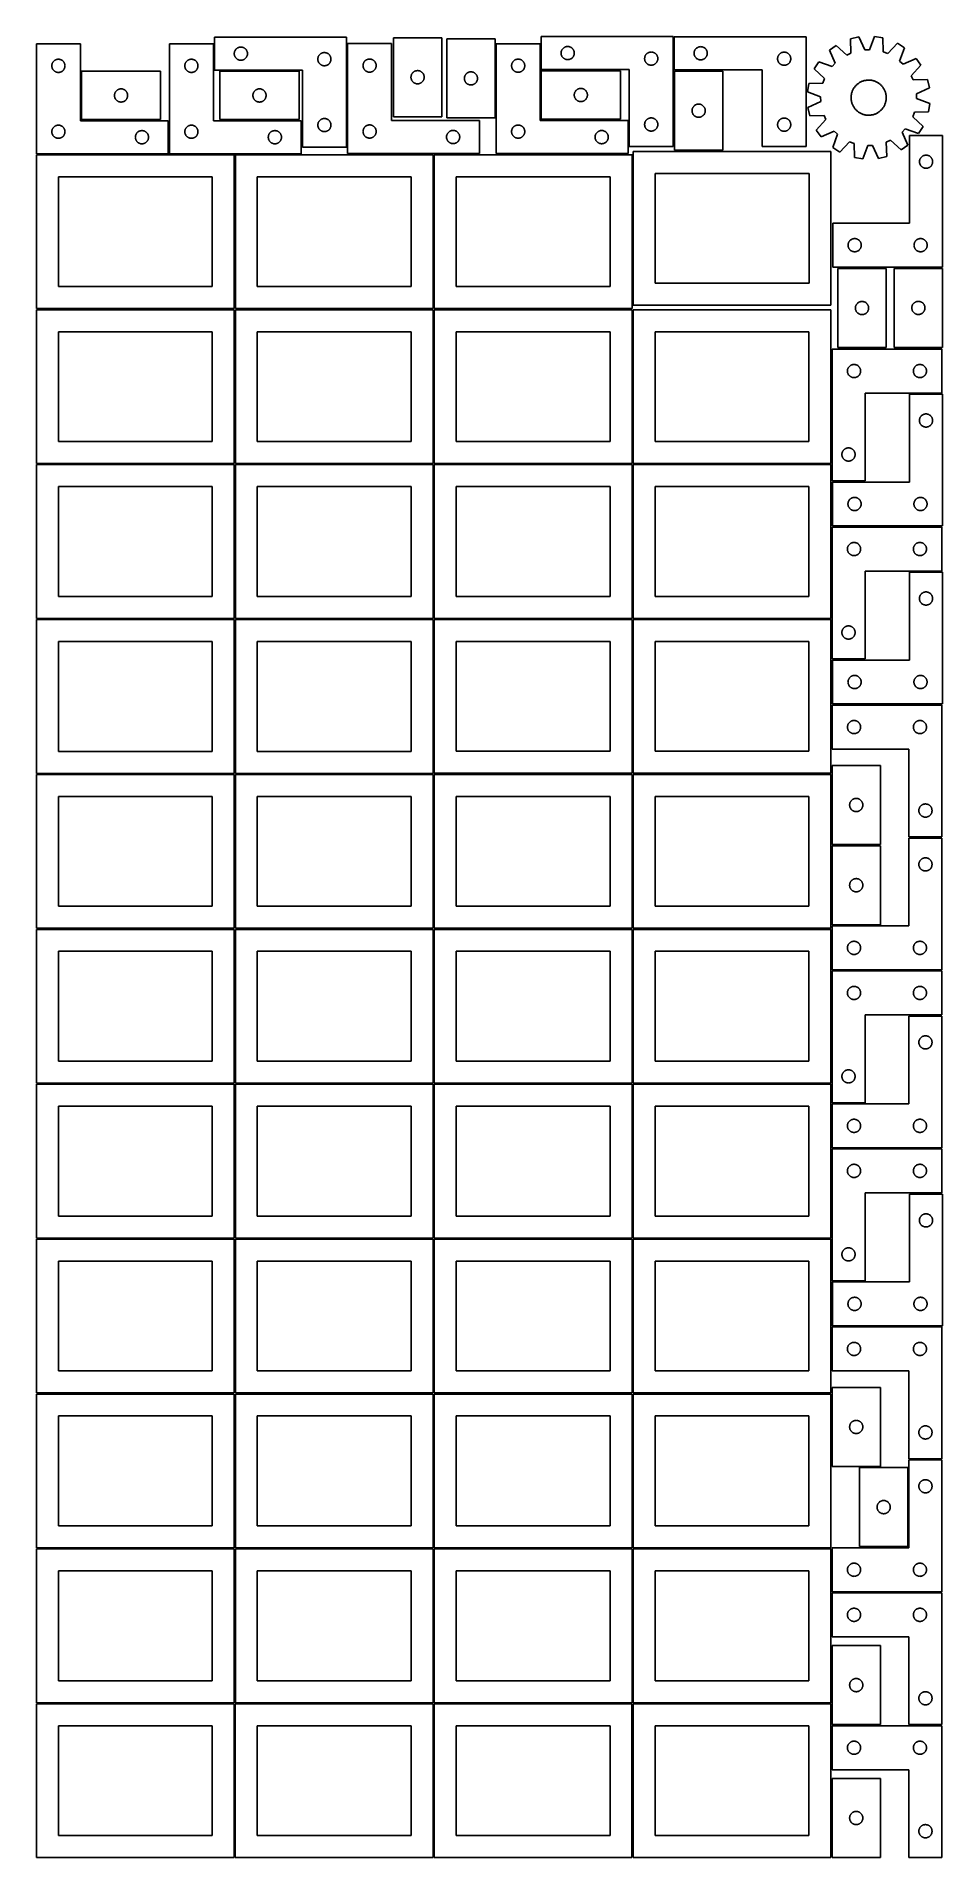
# Model space of a CAD drawing. Header units: millimetres. Extents: x 7 to 1243, y 7 to 2493.
import ezdxf

# ---------------------------------------------------------------- set-up
doc = ezdxf.new("R2010")
doc.units = ezdxf.units.MM
doc.layers.add('COMMON', color=5, linetype='CONTINUOUS', true_color=0x0000ff)
doc.layers.add('CUT', color=7, linetype='CONTINUOUS', true_color=0x000000)

msp = doc.modelspace()

# ---------------------------------------------------------------- linework, layer by layer
at = {"layer": 'COMMON'}
for p, q in [((277.291899, 1697.041937), (277.291899, 1487.041937)), ((6.541899, 1486.291936), (276.541899, 1486.291936)), ((277.291899, 1485.541936), (277.291899, 1275.541936)), ((278.0419, 1486.291936), (548.0419, 1486.291936)), ((548.7919, 1485.541936), (548.7919, 1275.541936)), ((820.291901, 1485.541936), (820.291901, 1275.541936)), ((6.541899, 1274.791935), (276.541899, 1274.791935)), ((277.291899, 1274.041935), (277.291899, 1064.041935)), ((278.0419, 1274.791935), (548.0419, 1274.791935)), ((548.7919, 1274.041935), (548.7919, 1064.041935)), ((549.541901, 1274.791935), (819.541901, 1274.791935)), ((820.291901, 1274.041935), (820.291901, 1064.041935)), ((821.041902, 1274.791935), (1091.041902, 1274.791935)), ((6.541899, 1063.291934), (276.541899, 1063.291934)), ((277.291899, 1062.541934), (277.291899, 852.541934)), ((278.0419, 1063.291934), (548.0419, 1063.291934)), ((548.7919, 1062.541934), (548.7919, 852.541934)), ((549.541901, 1063.291934), (819.541901, 1063.291934)), ((820.291901, 1062.541934), (820.291901, 852.541934)), ((821.041902, 1063.291934), (1091.041902, 1063.291934)), ((6.541899, 851.791933), (276.541899, 851.791933)), ((277.291899, 851.041933), (277.291899, 641.041933)), ((278.0419, 851.791933), (548.0419, 851.791933)), ((548.7919, 851.041933), (548.7919, 641.041933)), ((549.541901, 851.791933), (819.541901, 851.791933)), ((820.291901, 851.041933), (820.291901, 641.041933)), ((821.041902, 851.791933), (1091.041902, 851.791933)), ((276.541899, 640.291933), (6.541899, 640.291933)), ((277.291899, 639.541932), (277.291899, 429.541932)), ((548.0419, 640.291933), (278.0419, 640.291933)), ((548.791901, 429.541932), (548.791901, 639.541932)), ((549.541901, 640.291932), (819.541901, 640.291932)), ((820.291901, 639.541932), (820.291901, 429.541932)), ((821.041902, 640.291932), (1091.041902, 640.291932)), ((6.541899, 428.791931), (276.541899, 428.791931)), ((277.291899, 428.041931), (277.291899, 218.041931)), ((278.0419, 428.791931), (548.0419, 428.791931)), ((548.7919, 428.041931), (548.7919, 218.041931)), ((819.541901, 428.791932), (549.541901, 428.791932)), ((820.291901, 428.041931), (820.291901, 218.041931)), ((1091.041902, 428.791932), (821.041902, 428.791932)), ((6.541899, 217.29193), (276.520965, 217.29193)), ((277.270965, 216.54193), (277.270965, 6.54193)), ((278.0419, 217.29193), (548.020966, 217.29193)), ((548.770966, 216.54193), (548.770966, 6.54193)), ((549.541901, 217.29193), (819.520967, 217.29193)), ((820.270967, 216.54193), (820.270967, 6.54193)), ((821.041902, 217.29193), (1091.020968, 217.29193))]:
    msp.add_line(p, q, dxfattribs=at)
at = {"layer": 'CUT'}
for p, q in [((429.592739, 2492.363072), (249.592739, 2492.363072)), ((249.592739, 2492.363072), (249.592739, 2447.363072)), ((429.592739, 2342.363072), (429.592739, 2492.363072)), ((559.82144, 2491.646516), (493.82144, 2491.646516)), ((493.82144, 2491.646516), (493.82144, 2383.646516)), ((559.82144, 2383.646516), (559.82144, 2491.646516)), ((632.645537, 2490.085237), (566.645537, 2490.085237)), ((566.645537, 2490.085237), (566.645537, 2382.085237)), ((632.645537, 2382.085237), (632.645537, 2490.085237)), ((875.751095, 2493.127965), (695.751095, 2493.127965)), ((695.751095, 2493.127965), (695.751095, 2448.127965)), ((875.751095, 2343.127965), (875.751095, 2493.127965)), ((1057.282146, 2492.910679), (877.282146, 2492.910679)), ((877.282146, 2492.910679), (877.282146, 2447.910679)), ((1057.282146, 2342.910679), (1057.282146, 2492.910679)), ((1129.086502, 2492.663467), (1117.853903, 2490.033981)), ((1117.853903, 2490.033981), (1118.438117, 2470.666453)), ((1137.159552, 2475.049033), (1129.086502, 2492.663467)), ((1150.457638, 2493.381891), (1143.58575, 2475.26506)), ((1161.841467, 2491.512691), (1150.457638, 2493.381891)), ((1162.559241, 2472.149653), (1161.841467, 2491.512691)), ((66.520965, 2483.251496), (6.520965, 2483.251496)), ((6.520965, 2483.251496), (6.520965, 2333.251496)), ((34.191593, 2461.944829), (34.765152, 2462.078564)), ((34.765152, 2462.078564), (35.346229, 2462.1745)), ((35.346229, 2462.1745), (35.932336, 2462.232227)), ((35.932336, 2462.232227), (36.520965, 2462.251496)), ((36.520965, 2462.251496), (37.109593, 2462.232227)), ((37.109593, 2462.232227), (37.6957, 2462.1745)), ((37.6957, 2462.1745), (38.276778, 2462.078564)), ((38.276778, 2462.078564), (38.850336, 2461.944829)), ((66.520965, 2378.251496), (66.520965, 2483.251496)), ((248.041961, 2483.251496), (188.041961, 2483.251496)), ((188.041961, 2483.251496), (188.041961, 2333.251496)), ((215.712589, 2461.944829), (216.286148, 2462.078564)), ((216.286148, 2462.078564), (216.867225, 2462.1745)), ((216.867225, 2462.1745), (217.453333, 2462.232227)), ((217.453333, 2462.232227), (218.041961, 2462.251496)), ((218.041961, 2462.251496), (218.630589, 2462.232227)), ((218.630589, 2462.232227), (219.216696, 2462.1745)), ((219.216696, 2462.1745), (219.797774, 2462.078564)), ((219.797774, 2462.078564), (220.371332, 2461.944829)), ((248.041961, 2378.251496), (248.041961, 2483.251496)), ((276.592739, 2469.863072), (276.612009, 2470.4517)), ((276.612009, 2469.274444), (276.592739, 2469.863072)), ((276.612009, 2470.4517), (276.669735, 2471.037808)), ((276.669735, 2468.688336), (276.612009, 2469.274444)), ((276.669735, 2471.037808), (276.765671, 2471.618885)), ((276.765671, 2468.107259), (276.669735, 2468.688336)), ((276.765671, 2471.618885), (276.899406, 2472.192443)), ((276.899406, 2467.533701), (276.765671, 2468.107259)), ((276.899406, 2472.192443), (277.070368, 2472.756027)), ((277.070368, 2466.970117), (276.899406, 2467.533701)), ((277.070368, 2472.756027), (277.277823, 2473.307223)), ((277.277823, 2466.418921), (277.070368, 2466.970117)), ((277.277823, 2473.307223), (277.520884, 2473.84367)), ((277.520884, 2465.882474), (277.277823, 2466.418921)), ((277.520884, 2473.84367), (277.79851, 2474.363072)), ((277.79851, 2465.363072), (277.520884, 2465.882474)), ((277.79851, 2474.363072), (278.109512, 2474.863204)), ((278.109512, 2464.86294), (277.79851, 2465.363072)), ((278.109512, 2474.863204), (278.452559, 2475.341925)), ((278.452559, 2464.384219), (278.109512, 2464.86294)), ((278.452559, 2475.341925), (278.826181, 2475.797184)), ((278.826181, 2463.92896), (278.452559, 2464.384219)), ((278.826181, 2475.797184), (279.228778, 2476.227033)), ((279.228778, 2463.499111), (278.826181, 2463.92896)), ((279.228778, 2476.227033), (279.658627, 2476.62963)), ((279.658627, 2463.096514), (279.228778, 2463.499111)), ((279.658627, 2476.62963), (280.113886, 2477.003252)), ((280.113886, 2462.722892), (279.658627, 2463.096514)), ((280.113886, 2477.003252), (280.592607, 2477.346299)), ((280.592607, 2462.379846), (280.113886, 2462.722892)), ((280.592607, 2477.346299), (281.092739, 2477.657301)), ((281.092739, 2462.068843), (280.592607, 2462.379846)), ((281.092739, 2477.657301), (281.612141, 2477.934927)), ((281.612141, 2461.791217), (281.092739, 2462.068843)), ((281.612141, 2477.934927), (282.148588, 2478.177988)), ((282.148588, 2478.177988), (282.699784, 2478.385443)), ((282.699784, 2478.385443), (283.263367, 2478.556404)), ((283.263367, 2478.556404), (283.836926, 2478.69014)), ((283.836926, 2478.69014), (284.418003, 2478.786076)), ((284.418003, 2478.786076), (285.004111, 2478.843802)), ((285.004111, 2478.843802), (285.592739, 2478.863072)), ((285.592739, 2478.863072), (286.181367, 2478.843802)), ((286.181367, 2478.843802), (286.767475, 2478.786076)), ((286.767475, 2478.786076), (287.348552, 2478.69014)), ((287.348552, 2478.69014), (287.92211, 2478.556404)), ((287.92211, 2478.556404), (288.485694, 2478.385443)), ((288.485694, 2478.385443), (289.03689, 2478.177988)), ((289.03689, 2478.177988), (289.573337, 2477.934927)), ((289.573337, 2477.934927), (290.092739, 2477.657301)), ((290.092739, 2462.068843), (289.573337, 2461.791217)), ((290.092739, 2477.657301), (290.592871, 2477.346299)), ((290.592871, 2462.379846), (290.092739, 2462.068843)), ((290.592871, 2477.346299), (291.071592, 2477.003252)), ((291.071592, 2462.722892), (290.592871, 2462.379846)), ((291.071592, 2477.003252), (291.526851, 2476.62963)), ((291.526851, 2463.096514), (291.071592, 2462.722892)), ((291.526851, 2476.62963), (291.9567, 2476.227033)), ((291.9567, 2463.499111), (291.526851, 2463.096514)), ((291.9567, 2476.227033), (292.359297, 2475.797184)), ((292.359297, 2463.92896), (291.9567, 2463.499111)), ((292.359297, 2475.797184), (292.732919, 2475.341925)), ((292.732919, 2464.384219), (292.359297, 2463.92896)), ((292.732919, 2475.341925), (293.075965, 2474.863204)), ((293.075965, 2464.86294), (292.732919, 2464.384219)), ((293.075965, 2474.863204), (293.386968, 2474.363072)), ((293.386968, 2465.363072), (293.075965, 2464.86294)), ((293.386968, 2474.363072), (293.664594, 2473.84367)), ((293.664594, 2465.882474), (293.386968, 2465.363072)), ((293.664594, 2473.84367), (293.907655, 2473.307223)), ((293.907655, 2466.418921), (293.664594, 2465.882474)), ((293.907655, 2473.307223), (294.11511, 2472.756027)), ((294.11511, 2466.970117), (293.907655, 2466.418921)), ((294.11511, 2472.756027), (294.286071, 2472.192443)), ((294.286071, 2467.533701), (294.11511, 2466.970117)), ((294.286071, 2472.192443), (294.419806, 2471.618885)), ((294.419806, 2468.107259), (294.286071, 2467.533701)), ((294.419806, 2471.618885), (294.515743, 2471.037808)), ((294.515743, 2468.688336), (294.419806, 2468.107259)), ((294.515743, 2471.037808), (294.573469, 2470.4517)), ((294.573469, 2469.274444), (294.515743, 2468.688336)), ((294.573469, 2470.4517), (294.592739, 2469.863072)), ((294.592739, 2469.863072), (294.573469, 2469.274444)), ((390.592739, 2462.363072), (390.612009, 2462.9517)), ((390.612009, 2461.774444), (390.592739, 2462.363072)), ((390.612009, 2462.9517), (390.669735, 2463.537808)), ((390.669735, 2463.537808), (390.765671, 2464.118885)), ((390.765671, 2464.118885), (390.899406, 2464.692443)), ((390.899406, 2464.692443), (391.070368, 2465.256027)), ((391.070368, 2465.256027), (391.277823, 2465.807223)), ((391.277823, 2465.807223), (391.520884, 2466.34367)), ((391.520884, 2466.34367), (391.79851, 2466.863072)), ((391.79851, 2466.863072), (392.109512, 2467.363204)), ((392.109512, 2467.363204), (392.452559, 2467.841925)), ((392.452559, 2467.841925), (392.826181, 2468.297184)), ((392.826181, 2468.297184), (393.228778, 2468.727033)), ((393.228778, 2468.727033), (393.658627, 2469.12963)), ((393.658627, 2469.12963), (394.113886, 2469.503252)), ((394.113886, 2469.503252), (394.592607, 2469.846299)), ((394.592607, 2469.846299), (395.092739, 2470.157301)), ((395.092739, 2470.157301), (395.612141, 2470.434927)), ((395.612141, 2470.434927), (396.148588, 2470.677988)), ((396.148588, 2470.677988), (396.699784, 2470.885443)), ((396.699784, 2470.885443), (397.263367, 2471.056404)), ((397.263367, 2471.056404), (397.836926, 2471.19014)), ((397.836926, 2471.19014), (398.418003, 2471.286076)), ((398.418003, 2471.286076), (399.004111, 2471.343802)), ((399.004111, 2471.343802), (399.592739, 2471.363072)), ((399.592739, 2471.363072), (400.181367, 2471.343802)), ((400.181367, 2471.343802), (400.767475, 2471.286076)), ((400.767475, 2471.286076), (401.348552, 2471.19014)), ((401.348552, 2471.19014), (401.92211, 2471.056404)), ((401.92211, 2471.056404), (402.485694, 2470.885443)), ((402.485694, 2470.885443), (403.03689, 2470.677988)), ((403.03689, 2470.677988), (403.573337, 2470.434927)), ((403.573337, 2470.434927), (404.092739, 2470.157301)), ((404.092739, 2470.157301), (404.592871, 2469.846299)), ((404.592871, 2469.846299), (405.071592, 2469.503252)), ((405.071592, 2469.503252), (405.526851, 2469.12963)), ((405.526851, 2469.12963), (405.9567, 2468.727033)), ((405.9567, 2468.727033), (406.359297, 2468.297184)), ((406.359297, 2468.297184), (406.732919, 2467.841925)), ((406.732919, 2467.841925), (407.075965, 2467.363204)), ((407.075965, 2467.363204), (407.386968, 2466.863072)), ((407.386968, 2466.863072), (407.664594, 2466.34367)), ((407.664594, 2466.34367), (407.907655, 2465.807223)), ((407.907655, 2465.807223), (408.11511, 2465.256027)), ((408.11511, 2465.256027), (408.286071, 2464.692443)), ((408.286071, 2464.692443), (408.419806, 2464.118885)), ((408.419806, 2464.118885), (408.515743, 2463.537808)), ((408.515743, 2463.537808), (408.573469, 2462.9517)), ((408.573469, 2462.9517), (408.592739, 2462.363072)), ((408.592739, 2462.363072), (408.573469, 2461.774444)), ((491.304595, 2483.5159), (431.304595, 2483.5159)), ((431.304595, 2483.5159), (431.304595, 2333.5159)), ((457.860444, 2461.830816), (458.41164, 2462.038272)), ((458.41164, 2462.038272), (458.975224, 2462.209233)), ((458.975224, 2462.209233), (459.548782, 2462.342968)), ((459.548782, 2462.342968), (460.129859, 2462.438904)), ((460.129859, 2462.438904), (460.715967, 2462.496631)), ((460.715967, 2462.496631), (461.304595, 2462.5159)), ((461.304595, 2462.5159), (461.893223, 2462.496631)), ((461.893223, 2462.496631), (462.479331, 2462.438904)), ((462.479331, 2462.438904), (463.060408, 2462.342968)), ((463.060408, 2462.342968), (463.633966, 2462.209233)), ((463.633966, 2462.209233), (464.19755, 2462.038272)), ((464.19755, 2462.038272), (464.748746, 2461.830816)), ((491.304595, 2378.5159), (491.304595, 2483.5159)), ((694.15866, 2483.394318), (634.15866, 2483.394318)), ((634.15866, 2483.394318), (634.15866, 2333.394318)), ((661.265705, 2461.91669), (661.829289, 2462.087651)), ((661.829289, 2462.087651), (662.402847, 2462.221386)), ((662.402847, 2462.221386), (662.983924, 2462.317322)), ((662.983924, 2462.317322), (663.570032, 2462.375049)), ((663.570032, 2462.375049), (664.15866, 2462.394318)), ((664.15866, 2462.394318), (664.747288, 2462.375049)), ((664.747288, 2462.375049), (665.333396, 2462.317322)), ((665.333396, 2462.317322), (665.914473, 2462.221386)), ((665.914473, 2462.221386), (666.488031, 2462.087651)), ((666.488031, 2462.087651), (667.051615, 2461.91669)), ((694.15866, 2378.394318), (694.15866, 2483.394318)), ((722.751095, 2470.627965), (722.770364, 2471.216593)), ((722.770364, 2470.039336), (722.751095, 2470.627965)), ((722.770364, 2471.216593), (722.828091, 2471.8027)), ((722.828091, 2469.453229), (722.770364, 2470.039336)), ((722.828091, 2471.8027), (722.924027, 2472.383777)), ((722.924027, 2468.872152), (722.828091, 2469.453229)), ((722.924027, 2472.383777), (723.057762, 2472.957336)), ((723.057762, 2468.298593), (722.924027, 2468.872152)), ((723.057762, 2472.957336), (723.228723, 2473.52092)), ((723.228723, 2467.735009), (723.057762, 2468.298593)), ((723.228723, 2473.52092), (723.436179, 2474.072115)), ((723.436179, 2467.183814), (723.228723, 2467.735009)), ((723.436179, 2474.072115), (723.67924, 2474.608563)), ((723.67924, 2466.647366), (723.436179, 2467.183814)), ((723.67924, 2474.608563), (723.956866, 2475.127965)), ((723.956866, 2466.127965), (723.67924, 2466.647366)), ((723.956866, 2475.127965), (724.267868, 2475.628097)), ((724.267868, 2465.627832), (723.956866, 2466.127965)), ((724.267868, 2475.628097), (724.610915, 2476.106817)), ((724.610915, 2465.149112), (724.267868, 2465.627832)), ((724.610915, 2476.106817), (724.984536, 2476.562077)), ((724.984536, 2464.693852), (724.610915, 2465.149112)), ((724.984536, 2476.562077), (725.387134, 2476.991926)), ((725.387134, 2464.264004), (724.984536, 2464.693852)), ((725.387134, 2476.991926), (725.816982, 2477.394523)), ((725.816982, 2463.861406), (725.387134, 2464.264004)), ((725.816982, 2477.394523), (726.272242, 2477.768145)), ((726.272242, 2463.487785), (725.816982, 2463.861406)), ((726.272242, 2477.768145), (726.750963, 2478.111191)), ((726.750963, 2463.144738), (726.272242, 2463.487785)), ((726.750963, 2478.111191), (727.251095, 2478.422193)), ((727.251095, 2462.833736), (726.750963, 2463.144738)), ((727.251095, 2478.422193), (727.770496, 2478.699819)), ((727.770496, 2462.55611), (727.251095, 2462.833736)), ((727.770496, 2478.699819), (728.306944, 2478.94288)), ((728.306944, 2462.313049), (727.770496, 2462.55611)), ((728.306944, 2478.94288), (728.858139, 2479.150336)), ((728.858139, 2462.105593), (728.306944, 2462.313049)), ((728.858139, 2479.150336), (729.421723, 2479.321297)), ((729.421723, 2461.934632), (728.858139, 2462.105593)), ((729.421723, 2479.321297), (729.995282, 2479.455032)), ((729.995282, 2479.455032), (730.576359, 2479.550968)), ((730.576359, 2479.550968), (731.162466, 2479.608695)), ((731.162466, 2479.608695), (731.751095, 2479.627965)), ((731.751095, 2479.627965), (732.339723, 2479.608695)), ((732.339723, 2479.608695), (732.92583, 2479.550968)), ((732.92583, 2479.550968), (733.506908, 2479.455032)), ((733.506908, 2479.455032), (734.080466, 2479.321297)), ((734.080466, 2479.321297), (734.64405, 2479.150336)), ((734.64405, 2462.105593), (734.080466, 2461.934632)), ((734.64405, 2479.150336), (735.195246, 2478.94288)), ((735.195246, 2462.313049), (734.64405, 2462.105593)), ((735.195246, 2478.94288), (735.731693, 2478.699819)), ((735.731693, 2462.55611), (735.195246, 2462.313049)), ((735.731693, 2478.699819), (736.251095, 2478.422193)), ((736.251095, 2462.833736), (735.731693, 2462.55611)), ((736.251095, 2478.422193), (736.751227, 2478.111191)), ((736.751227, 2463.144738), (736.251095, 2462.833736)), ((736.751227, 2478.111191), (737.229947, 2477.768145)), ((737.229947, 2463.487785), (736.751227, 2463.144738)), ((737.229947, 2477.768145), (737.685207, 2477.394523)), ((737.685207, 2463.861406), (737.229947, 2463.487785)), ((737.685207, 2477.394523), (738.115056, 2476.991926)), ((738.115056, 2464.264004), (737.685207, 2463.861406)), ((738.115056, 2476.991926), (738.517653, 2476.562077)), ((738.517653, 2464.693852), (738.115056, 2464.264004)), ((738.517653, 2476.562077), (738.891275, 2476.106817)), ((738.891275, 2465.149112), (738.517653, 2464.693852)), ((738.891275, 2476.106817), (739.234321, 2475.628097)), ((739.234321, 2465.627832), (738.891275, 2465.149112)), ((739.234321, 2475.628097), (739.545323, 2475.127965)), ((739.545323, 2466.127965), (739.234321, 2465.627832)), ((739.545323, 2475.127965), (739.822949, 2474.608563)), ((739.822949, 2466.647366), (739.545323, 2466.127965)), ((739.822949, 2474.608563), (740.06601, 2474.072115)), ((740.06601, 2467.183814), (739.822949, 2466.647366)), ((740.06601, 2474.072115), (740.273466, 2473.52092)), ((740.273466, 2467.735009), (740.06601, 2467.183814)), ((740.273466, 2473.52092), (740.444427, 2472.957336)), ((740.444427, 2468.298593), (740.273466, 2467.735009)), ((740.444427, 2472.957336), (740.578162, 2472.383777)), ((740.578162, 2468.872152), (740.444427, 2468.298593)), ((740.578162, 2472.383777), (740.674098, 2471.8027)), ((740.674098, 2469.453229), (740.578162, 2468.872152)), ((740.674098, 2471.8027), (740.731825, 2471.216593)), ((740.731825, 2470.039336), (740.674098, 2469.453229)), ((740.731825, 2471.216593), (740.751095, 2470.627965)), ((740.751095, 2470.627965), (740.731825, 2470.039336)), ((836.751095, 2463.127965), (836.770364, 2463.716593)), ((836.770364, 2462.539336), (836.751095, 2463.127965)), ((836.770364, 2463.716593), (836.828091, 2464.3027)), ((836.828091, 2461.953229), (836.770364, 2462.539336)), ((836.828091, 2464.3027), (836.924027, 2464.883777)), ((836.924027, 2464.883777), (837.057762, 2465.457336)), ((837.057762, 2465.457336), (837.228723, 2466.02092)), ((837.228723, 2466.02092), (837.436179, 2466.572115)), ((837.436179, 2466.572115), (837.67924, 2467.108563)), ((837.67924, 2467.108563), (837.956866, 2467.627965)), ((837.956866, 2467.627965), (838.267868, 2468.128097)), ((838.267868, 2468.128097), (838.610915, 2468.606817)), ((838.610915, 2468.606817), (838.984536, 2469.062077)), ((838.984536, 2469.062077), (839.387134, 2469.491926)), ((839.387134, 2469.491926), (839.816982, 2469.894523)), ((839.816982, 2469.894523), (840.272242, 2470.268145)), ((840.272242, 2470.268145), (840.750963, 2470.611191)), ((840.750963, 2470.611191), (841.251095, 2470.922193)), ((841.251095, 2470.922193), (841.770496, 2471.199819)), ((841.770496, 2471.199819), (842.306944, 2471.44288)), ((842.306944, 2471.44288), (842.858139, 2471.650336)), ((842.858139, 2471.650336), (843.421723, 2471.821297)), ((843.421723, 2471.821297), (843.995282, 2471.955032)), ((843.995282, 2471.955032), (844.576359, 2472.050968)), ((844.576359, 2472.050968), (845.162466, 2472.108695)), ((845.162466, 2472.108695), (845.751095, 2472.127965)), ((845.751095, 2472.127965), (846.339723, 2472.108695)), ((846.339723, 2472.108695), (846.92583, 2472.050968)), ((846.92583, 2472.050968), (847.506908, 2471.955032)), ((847.506908, 2471.955032), (848.080466, 2471.821297)), ((848.080466, 2471.821297), (848.64405, 2471.650336)), ((848.64405, 2471.650336), (849.195246, 2471.44288)), ((849.195246, 2471.44288), (849.731693, 2471.199819)), ((849.731693, 2471.199819), (850.251095, 2470.922193)), ((850.251095, 2470.922193), (850.751227, 2470.611191)), ((850.751227, 2470.611191), (851.229947, 2470.268145)), ((851.229947, 2470.268145), (851.685207, 2469.894523)), ((851.685207, 2469.894523), (852.115056, 2469.491926)), ((852.115056, 2469.491926), (852.517653, 2469.062077)), ((852.517653, 2469.062077), (852.891275, 2468.606817)), ((852.891275, 2468.606817), (853.234321, 2468.128097)), ((853.234321, 2468.128097), (853.545323, 2467.627965)), ((853.545323, 2467.627965), (853.822949, 2467.108563)), ((853.822949, 2467.108563), (854.06601, 2466.572115)), ((854.06601, 2466.572115), (854.273466, 2466.02092)), ((854.273466, 2466.02092), (854.444427, 2465.457336)), ((854.444427, 2465.457336), (854.578162, 2464.883777)), ((854.578162, 2464.883777), (854.674098, 2464.3027)), ((854.674098, 2464.3027), (854.731825, 2463.716593)), ((854.731825, 2462.539336), (854.674098, 2461.953229)), ((854.731825, 2463.716593), (854.751095, 2463.127965)), ((854.751095, 2463.127965), (854.731825, 2462.539336)), ((904.282146, 2470.410679), (904.301416, 2470.999308)), ((904.301416, 2469.822051), (904.282146, 2470.410679)), ((904.301416, 2470.999308), (904.359142, 2471.585415)), ((904.359142, 2469.235944), (904.301416, 2469.822051)), ((904.359142, 2471.585415), (904.455079, 2472.166492)), ((904.455079, 2468.654867), (904.359142, 2469.235944)), ((904.455079, 2472.166492), (904.588814, 2472.740051)), ((904.588814, 2468.081308), (904.455079, 2468.654867)), ((904.588814, 2472.740051), (904.759775, 2473.303635)), ((904.759775, 2467.517724), (904.588814, 2468.081308)), ((904.759775, 2473.303635), (904.96723, 2473.85483)), ((904.96723, 2466.966529), (904.759775, 2467.517724)), ((904.96723, 2473.85483), (905.210292, 2474.391278)), ((905.210292, 2466.430081), (904.96723, 2466.966529)), ((905.210292, 2474.391278), (905.487918, 2474.910679)), ((905.487918, 2465.910679), (905.210292, 2466.430081)), ((905.487918, 2474.910679), (905.79892, 2475.410812)), ((905.79892, 2465.410547), (905.487918, 2465.910679)), ((905.79892, 2475.410812), (906.141966, 2475.889532)), ((906.141966, 2464.931827), (905.79892, 2465.410547)), ((906.141966, 2475.889532), (906.515588, 2476.344792)), ((906.515588, 2464.476567), (906.141966, 2464.931827)), ((906.515588, 2476.344792), (906.918185, 2476.77464)), ((906.918185, 2464.046718), (906.515588, 2464.476567)), ((906.918185, 2476.77464), (907.348034, 2477.177238)), ((907.348034, 2463.644121), (906.918185, 2464.046718)), ((907.348034, 2477.177238), (907.803293, 2477.550859)), ((907.803293, 2463.270499), (907.348034, 2463.644121)), ((907.803293, 2477.550859), (908.282014, 2477.893906)), ((908.282014, 2462.927453), (907.803293, 2463.270499)), ((908.282014, 2477.893906), (908.782146, 2478.204908)), ((908.782146, 2462.616451), (908.282014, 2462.927453)), ((908.782146, 2478.204908), (909.301548, 2478.482534)), ((909.301548, 2462.338825), (908.782146, 2462.616451)), ((909.301548, 2478.482534), (909.837995, 2478.725595)), ((909.837995, 2462.095764), (909.301548, 2462.338825)), ((909.837995, 2478.725595), (910.389191, 2478.933051)), ((910.389191, 2461.888308), (909.837995, 2462.095764)), ((910.389191, 2478.933051), (910.952775, 2479.104012)), ((910.952775, 2479.104012), (911.526333, 2479.237747)), ((911.526333, 2479.237747), (912.107411, 2479.333683)), ((912.107411, 2479.333683), (912.693518, 2479.39141)), ((912.693518, 2479.39141), (913.282146, 2479.410679)), ((913.282146, 2479.410679), (913.870774, 2479.39141)), ((913.870774, 2479.39141), (914.456882, 2479.333683)), ((914.456882, 2479.333683), (915.037959, 2479.237747)), ((915.037959, 2479.237747), (915.611518, 2479.104012)), ((915.611518, 2479.104012), (916.175101, 2478.933051)), ((916.175101, 2478.933051), (916.726297, 2478.725595)), ((916.726297, 2462.095764), (916.175101, 2461.888308)), ((916.726297, 2478.725595), (917.262744, 2478.482534)), ((917.262744, 2462.338825), (916.726297, 2462.095764)), ((917.262744, 2478.482534), (917.782146, 2478.204908)), ((917.782146, 2462.616451), (917.262744, 2462.338825)), ((917.782146, 2478.204908), (918.282278, 2477.893906)), ((918.282278, 2462.927453), (917.782146, 2462.616451)), ((918.282278, 2477.893906), (918.760999, 2477.550859)), ((918.760999, 2463.270499), (918.282278, 2462.927453)), ((918.760999, 2477.550859), (919.216259, 2477.177238)), ((919.216259, 2463.644121), (918.760999, 2463.270499)), ((919.216259, 2477.177238), (919.646107, 2476.77464)), ((919.646107, 2464.046718), (919.216259, 2463.644121)), ((919.646107, 2476.77464), (920.048705, 2476.344792)), ((920.048705, 2464.476567), (919.646107, 2464.046718)), ((920.048705, 2476.344792), (920.422326, 2475.889532)), ((920.422326, 2464.931827), (920.048705, 2464.476567)), ((920.422326, 2475.889532), (920.765373, 2475.410812)), ((920.765373, 2465.410547), (920.422326, 2464.931827)), ((920.765373, 2475.410812), (921.076375, 2474.910679)), ((921.076375, 2465.910679), (920.765373, 2465.410547)), ((921.076375, 2474.910679), (921.354001, 2474.391278)), ((921.354001, 2466.430081), (921.076375, 2465.910679)), ((921.354001, 2474.391278), (921.597062, 2473.85483)), ((921.597062, 2466.966529), (921.354001, 2466.430081)), ((921.597062, 2473.85483), (921.804517, 2473.303635)), ((921.804517, 2467.517724), (921.597062, 2466.966529)), ((921.804517, 2473.303635), (921.975479, 2472.740051)), ((921.975479, 2468.081308), (921.804517, 2467.517724)), ((921.975479, 2472.740051), (922.109214, 2472.166492)), ((922.109214, 2468.654867), (921.975479, 2468.081308)), ((922.109214, 2472.166492), (922.20515, 2471.585415)), ((922.20515, 2469.235944), (922.109214, 2468.654867)), ((922.20515, 2471.585415), (922.262877, 2470.999308)), ((922.262877, 2469.822051), (922.20515, 2469.235944)), ((922.262877, 2470.999308), (922.282146, 2470.410679)), ((922.282146, 2470.410679), (922.262877, 2469.822051)), ((1018.282146, 2462.910679), (1018.301416, 2463.499308)), ((1018.301416, 2462.322051), (1018.282146, 2462.910679)), ((1018.301416, 2463.499308), (1018.359142, 2464.085415)), ((1018.359142, 2461.735944), (1018.301416, 2462.322051)), ((1018.359142, 2464.085415), (1018.455079, 2464.666492)), ((1018.455079, 2464.666492), (1018.588814, 2465.240051)), ((1018.588814, 2465.240051), (1018.759775, 2465.803635)), ((1018.759775, 2465.803635), (1018.96723, 2466.35483)), ((1018.96723, 2466.35483), (1019.210292, 2466.891278)), ((1019.210292, 2466.891278), (1019.487918, 2467.410679)), ((1019.487918, 2467.410679), (1019.79892, 2467.910812)), ((1019.79892, 2467.910812), (1020.141966, 2468.389532)), ((1020.141966, 2468.389532), (1020.515588, 2468.844792)), ((1020.515588, 2468.844792), (1020.918185, 2469.27464)), ((1020.918185, 2469.27464), (1021.348034, 2469.677238)), ((1021.348034, 2469.677238), (1021.803293, 2470.050859)), ((1021.803293, 2470.050859), (1022.282014, 2470.393906)), ((1022.282014, 2470.393906), (1022.782146, 2470.704908)), ((1022.782146, 2470.704908), (1023.301548, 2470.982534)), ((1023.301548, 2470.982534), (1023.837995, 2471.225595)), ((1023.837995, 2471.225595), (1024.389191, 2471.433051)), ((1024.389191, 2471.433051), (1024.952775, 2471.604012)), ((1024.952775, 2471.604012), (1025.526333, 2471.737747)), ((1025.526333, 2471.737747), (1026.107411, 2471.833683)), ((1026.107411, 2471.833683), (1026.693518, 2471.89141)), ((1026.693518, 2471.89141), (1027.282146, 2471.910679)), ((1027.282146, 2471.910679), (1027.870774, 2471.89141)), ((1027.870774, 2471.89141), (1028.456882, 2471.833683)), ((1028.456882, 2471.833683), (1029.037959, 2471.737747)), ((1029.037959, 2471.737747), (1029.611518, 2471.604012)), ((1029.611518, 2471.604012), (1030.175101, 2471.433051)), ((1030.175101, 2471.433051), (1030.726297, 2471.225595)), ((1030.726297, 2471.225595), (1031.262744, 2470.982534)), ((1031.262744, 2470.982534), (1031.782146, 2470.704908)), ((1031.782146, 2470.704908), (1032.282278, 2470.393906)), ((1032.282278, 2470.393906), (1032.760999, 2470.050859)), ((1032.760999, 2470.050859), (1033.216259, 2469.677238)), ((1033.216259, 2469.677238), (1033.646107, 2469.27464)), ((1033.646107, 2469.27464), (1034.048705, 2468.844792)), ((1034.048705, 2468.844792), (1034.422326, 2468.389532)), ((1034.422326, 2468.389532), (1034.765373, 2467.910812)), ((1034.765373, 2467.910812), (1035.076375, 2467.410679)), ((1035.076375, 2467.410679), (1035.354001, 2466.891278)), ((1035.354001, 2466.891278), (1035.597062, 2466.35483)), ((1035.597062, 2466.35483), (1035.804517, 2465.803635)), ((1035.804517, 2465.803635), (1035.975479, 2465.240051)), ((1035.975479, 2465.240051), (1036.109214, 2464.666492)), ((1036.109214, 2464.666492), (1036.20515, 2464.085415)), ((1036.20515, 2464.085415), (1036.262877, 2463.499308)), ((1036.262877, 2462.322051), (1036.20515, 2461.735944)), ((1036.262877, 2463.499308), (1036.282146, 2462.910679)), ((1036.282146, 2462.910679), (1036.262877, 2462.322051)), ((1098.384477, 2481.191864), (1089.01317, 2474.464006)), ((1089.01317, 2474.464006), (1096.964545, 2456.794313)), ((1112.583754, 2468.007671), (1098.384477, 2481.191864)), ((1118.438117, 2470.666453), (1112.583754, 2468.007671)), ((1143.58575, 2475.26506), (1137.159552, 2475.049033)), ((1168.578943, 2469.890036), (1162.559241, 2472.149653)), ((1181.860752, 2483.998048), (1168.578943, 2469.890036)), ((1191.662726, 2477.914729), (1181.860752, 2483.998048)), ((1184.915949, 2459.750935), (1191.662726, 2477.914729)), ((1207.282404, 2463.311056), (1189.612711, 2455.359681)), ((1214.010262, 2453.939749), (1207.282404, 2463.311056)), ((27.520965, 2453.251496), (27.540234, 2453.840124)), ((27.540234, 2452.662868), (27.520965, 2453.251496)), ((27.540234, 2453.840124), (27.597961, 2454.426232)), ((27.597961, 2452.07676), (27.540234, 2452.662868)), ((27.597961, 2454.426232), (27.693897, 2455.007309)), ((27.693897, 2451.495683), (27.597961, 2452.07676)), ((27.693897, 2455.007309), (27.827632, 2455.580868)), ((27.827632, 2450.922125), (27.693897, 2451.495683)), ((27.827632, 2455.580868), (27.998593, 2456.144451)), ((27.998593, 2450.358541), (27.827632, 2450.922125)), ((27.998593, 2456.144451), (28.206049, 2456.695647)), ((28.206049, 2449.807345), (27.998593, 2450.358541)), ((28.206049, 2456.695647), (28.44911, 2457.232094)), ((28.44911, 2449.270898), (28.206049, 2449.807345)), ((28.44911, 2457.232094), (28.726736, 2457.751496)), ((28.726736, 2448.751496), (28.44911, 2449.270898)), ((28.726736, 2457.751496), (29.037738, 2458.251628)), ((29.037738, 2448.251364), (28.726736, 2448.751496)), ((29.037738, 2458.251628), (29.380785, 2458.730349)), ((29.380785, 2447.772643), (29.037738, 2448.251364)), ((29.380785, 2458.730349), (29.754406, 2459.185609)), ((29.754406, 2447.317384), (29.380785, 2447.772643)), ((29.754406, 2459.185609), (30.157004, 2459.615457)), ((30.157004, 2446.887535), (29.754406, 2447.317384)), ((30.157004, 2459.615457), (30.586852, 2460.018054)), ((30.586852, 2446.484938), (30.157004, 2446.887535)), ((30.586852, 2460.018054), (31.042112, 2460.391676)), ((31.042112, 2446.111316), (30.586852, 2446.484938)), ((31.042112, 2460.391676), (31.520833, 2460.734723)), ((31.520833, 2445.76827), (31.042112, 2446.111316)), ((31.520833, 2460.734723), (32.020965, 2461.045725)), ((32.020965, 2445.457268), (31.520833, 2445.76827)), ((32.020965, 2461.045725), (32.540366, 2461.323351)), ((32.540366, 2445.179642), (32.020965, 2445.457268)), ((32.540366, 2461.323351), (33.076814, 2461.566412)), ((33.076814, 2444.93658), (32.540366, 2445.179642)), ((33.076814, 2461.566412), (33.628009, 2461.773867)), ((33.628009, 2444.729125), (33.076814, 2444.93658)), ((33.628009, 2461.773867), (34.191593, 2461.944829)), ((34.191593, 2444.558164), (33.628009, 2444.729125)), ((34.765152, 2444.424429), (34.191593, 2444.558164)), ((35.346229, 2444.328492), (34.765152, 2444.424429)), ((35.932336, 2444.270766), (35.346229, 2444.328492)), ((36.520965, 2444.251496), (35.932336, 2444.270766)), ((37.109593, 2444.270766), (36.520965, 2444.251496)), ((37.6957, 2444.328492), (37.109593, 2444.270766)), ((38.276778, 2444.424429), (37.6957, 2444.328492)), ((38.850336, 2444.558164), (38.276778, 2444.424429)), ((38.850336, 2461.944829), (39.41392, 2461.773867)), ((39.41392, 2444.729125), (38.850336, 2444.558164)), ((39.41392, 2461.773867), (39.965116, 2461.566412)), ((39.965116, 2444.93658), (39.41392, 2444.729125)), ((39.965116, 2461.566412), (40.501563, 2461.323351)), ((40.501563, 2445.179642), (39.965116, 2444.93658)), ((40.501563, 2461.323351), (41.020965, 2461.045725)), ((41.020965, 2445.457268), (40.501563, 2445.179642)), ((41.020965, 2461.045725), (41.521097, 2460.734723)), ((41.521097, 2445.76827), (41.020965, 2445.457268)), ((41.521097, 2460.734723), (41.999817, 2460.391676)), ((41.999817, 2446.111316), (41.521097, 2445.76827)), ((41.999817, 2460.391676), (42.455077, 2460.018054)), ((42.455077, 2446.484938), (41.999817, 2446.111316)), ((42.455077, 2460.018054), (42.884926, 2459.615457)), ((42.884926, 2446.887535), (42.455077, 2446.484938)), ((42.884926, 2459.615457), (43.287523, 2459.185609)), ((43.287523, 2447.317384), (42.884926, 2446.887535)), ((43.287523, 2459.185609), (43.661145, 2458.730349)), ((43.661145, 2447.772643), (43.287523, 2447.317384)), ((43.661145, 2458.730349), (44.004191, 2458.251628)), ((44.004191, 2448.251364), (43.661145, 2447.772643)), ((44.004191, 2458.251628), (44.315193, 2457.751496)), ((44.315193, 2448.751496), (44.004191, 2448.251364)), ((44.315193, 2457.751496), (44.592819, 2457.232094)), ((44.592819, 2449.270898), (44.315193, 2448.751496)), ((44.592819, 2457.232094), (44.83588, 2456.695647)), ((44.83588, 2449.807345), (44.592819, 2449.270898)), ((44.83588, 2456.695647), (45.043336, 2456.144451)), ((45.043336, 2450.358541), (44.83588, 2449.807345)), ((45.043336, 2456.144451), (45.214297, 2455.580868)), ((45.214297, 2450.922125), (45.043336, 2450.358541)), ((45.214297, 2455.580868), (45.348032, 2455.007309)), ((45.348032, 2451.495683), (45.214297, 2450.922125)), ((45.348032, 2455.007309), (45.443968, 2454.426232)), ((45.443968, 2452.07676), (45.348032, 2451.495683)), ((45.443968, 2454.426232), (45.501695, 2453.840124)), ((45.501695, 2452.662868), (45.443968, 2452.07676)), ((45.501695, 2453.840124), (45.520965, 2453.251496)), ((45.520965, 2453.251496), (45.501695, 2452.662868)), ((176.05148, 2445.781773), (68.05148, 2445.781773)), ((68.05148, 2445.781773), (68.05148, 2379.781773)), ((176.05148, 2379.781773), (176.05148, 2445.781773)), ((209.041961, 2453.251496), (209.06123, 2453.840124)), ((209.06123, 2452.662868), (209.041961, 2453.251496)), ((209.06123, 2453.840124), (209.118957, 2454.426232)), ((209.118957, 2452.07676), (209.06123, 2452.662868)), ((209.118957, 2454.426232), (209.214893, 2455.007309)), ((209.214893, 2451.495683), (209.118957, 2452.07676)), ((209.214893, 2455.007309), (209.348628, 2455.580868)), ((209.348628, 2450.922125), (209.214893, 2451.495683)), ((209.348628, 2455.580868), (209.51959, 2456.144451)), ((209.51959, 2450.358541), (209.348628, 2450.922125)), ((209.51959, 2456.144451), (209.727045, 2456.695647)), ((209.727045, 2449.807345), (209.51959, 2450.358541)), ((209.727045, 2456.695647), (209.970106, 2457.232094)), ((209.970106, 2449.270898), (209.727045, 2449.807345)), ((209.970106, 2457.232094), (210.247732, 2457.751496)), ((210.247732, 2448.751496), (209.970106, 2449.270898)), ((210.247732, 2457.751496), (210.558734, 2458.251628)), ((210.558734, 2448.251364), (210.247732, 2448.751496)), ((210.558734, 2458.251628), (210.901781, 2458.730349)), ((210.901781, 2447.772643), (210.558734, 2448.251364)), ((210.901781, 2458.730349), (211.275402, 2459.185609)), ((211.275402, 2447.317384), (210.901781, 2447.772643)), ((211.275402, 2459.185609), (211.678, 2459.615457)), ((211.678, 2446.887535), (211.275402, 2447.317384)), ((211.678, 2459.615457), (212.107848, 2460.018054)), ((212.107848, 2446.484938), (211.678, 2446.887535)), ((212.107848, 2460.018054), (212.563108, 2460.391676)), ((212.563108, 2446.111316), (212.107848, 2446.484938)), ((212.563108, 2460.391676), (213.041829, 2460.734723)), ((213.041829, 2445.76827), (212.563108, 2446.111316)), ((213.041829, 2460.734723), (213.541961, 2461.045725)), ((213.541961, 2445.457268), (213.041829, 2445.76827)), ((213.541961, 2461.045725), (214.061363, 2461.323351)), ((214.061363, 2445.179642), (213.541961, 2445.457268)), ((214.061363, 2461.323351), (214.59781, 2461.566412)), ((214.59781, 2444.93658), (214.061363, 2445.179642)), ((214.59781, 2461.566412), (215.149006, 2461.773867)), ((215.149006, 2444.729125), (214.59781, 2444.93658)), ((215.149006, 2461.773867), (215.712589, 2461.944829)), ((215.712589, 2444.558164), (215.149006, 2444.729125)), ((216.286148, 2444.424429), (215.712589, 2444.558164)), ((216.867225, 2444.328492), (216.286148, 2444.424429)), ((217.453333, 2444.270766), (216.867225, 2444.328492)), ((218.041961, 2444.251496), (217.453333, 2444.270766)), ((218.630589, 2444.270766), (218.041961, 2444.251496)), ((219.216696, 2444.328492), (218.630589, 2444.270766)), ((219.797774, 2444.424429), (219.216696, 2444.328492)), ((220.371332, 2444.558164), (219.797774, 2444.424429)), ((220.371332, 2461.944829), (220.934916, 2461.773867)), ((220.934916, 2444.729125), (220.371332, 2444.558164)), ((220.934916, 2461.773867), (221.486112, 2461.566412)), ((221.486112, 2444.93658), (220.934916, 2444.729125)), ((221.486112, 2461.566412), (222.022559, 2461.323351)), ((222.022559, 2445.179642), (221.486112, 2444.93658)), ((222.022559, 2461.323351), (222.541961, 2461.045725)), ((222.541961, 2445.457268), (222.022559, 2445.179642)), ((222.541961, 2461.045725), (223.042093, 2460.734723)), ((223.042093, 2445.76827), (222.541961, 2445.457268)), ((223.042093, 2460.734723), (223.520814, 2460.391676)), ((223.520814, 2446.111316), (223.042093, 2445.76827)), ((223.520814, 2460.391676), (223.976073, 2460.018054)), ((223.976073, 2446.484938), (223.520814, 2446.111316)), ((223.976073, 2460.018054), (224.405922, 2459.615457)), ((224.405922, 2446.887535), (223.976073, 2446.484938)), ((224.405922, 2459.615457), (224.808519, 2459.185609)), ((224.808519, 2447.317384), (224.405922, 2446.887535)), ((224.808519, 2459.185609), (225.182141, 2458.730349)), ((225.182141, 2447.772643), (224.808519, 2447.317384)), ((225.182141, 2458.730349), (225.525187, 2458.251628)), ((225.525187, 2448.251364), (225.182141, 2447.772643)), ((225.525187, 2458.251628), (225.836189, 2457.751496)), ((225.836189, 2448.751496), (225.525187, 2448.251364)), ((225.836189, 2457.751496), (226.113815, 2457.232094)), ((226.113815, 2449.270898), (225.836189, 2448.751496)), ((226.113815, 2457.232094), (226.356877, 2456.695647)), ((226.356877, 2449.807345), (226.113815, 2449.270898)), ((226.356877, 2456.695647), (226.564332, 2456.144451)), ((226.564332, 2450.358541), (226.356877, 2449.807345)), ((226.564332, 2456.144451), (226.735293, 2455.580868)), ((226.735293, 2450.922125), (226.564332, 2450.358541)), ((226.735293, 2455.580868), (226.869028, 2455.007309)), ((226.869028, 2451.495683), (226.735293, 2450.922125)), ((226.869028, 2455.007309), (226.964964, 2454.426232)), ((226.964964, 2452.07676), (226.869028, 2451.495683)), ((226.964964, 2454.426232), (227.022691, 2453.840124)), ((227.022691, 2452.662868), (226.964964, 2452.07676)), ((227.022691, 2453.840124), (227.041961, 2453.251496)), ((227.041961, 2453.251496), (227.022691, 2452.662868)), ((249.592739, 2447.363072), (369.592739, 2447.363072)), ((365.043851, 2445.764683), (257.043851, 2445.764683)), ((257.043851, 2445.764683), (257.043851, 2379.764683)), ((282.148588, 2461.548156), (281.612141, 2461.791217)), ((282.699784, 2461.340701), (282.148588, 2461.548156)), ((283.263367, 2461.16974), (282.699784, 2461.340701)), ((283.836926, 2461.036004), (283.263367, 2461.16974)), ((284.418003, 2460.940068), (283.836926, 2461.036004)), ((285.004111, 2460.882342), (284.418003, 2460.940068)), ((285.592739, 2460.863072), (285.004111, 2460.882342)), ((286.181367, 2460.882342), (285.592739, 2460.863072)), ((286.767475, 2460.940068), (286.181367, 2460.882342)), ((287.348552, 2461.036004), (286.767475, 2460.940068)), ((287.92211, 2461.16974), (287.348552, 2461.036004)), ((288.485694, 2461.340701), (287.92211, 2461.16974)), ((289.03689, 2461.548156), (288.485694, 2461.340701)), ((289.573337, 2461.791217), (289.03689, 2461.548156)), ((365.043851, 2379.764683), (365.043851, 2445.764683)), ((369.592739, 2447.363072), (369.592739, 2342.363072)), ((390.669735, 2461.188336), (390.612009, 2461.774444)), ((390.765671, 2460.607259), (390.669735, 2461.188336)), ((390.899406, 2460.033701), (390.765671, 2460.607259)), ((391.070368, 2459.470117), (390.899406, 2460.033701)), ((391.277823, 2458.918921), (391.070368, 2459.470117)), ((391.520884, 2458.382474), (391.277823, 2458.918921)), ((391.79851, 2457.863072), (391.520884, 2458.382474)), ((392.109512, 2457.36294), (391.79851, 2457.863072)), ((392.452559, 2456.884219), (392.109512, 2457.36294)), ((392.826181, 2456.42896), (392.452559, 2456.884219)), ((393.228778, 2455.999111), (392.826181, 2456.42896)), ((393.658627, 2455.596514), (393.228778, 2455.999111)), ((394.113886, 2455.222892), (393.658627, 2455.596514)), ((394.592607, 2454.879846), (394.113886, 2455.222892)), ((395.092739, 2454.568843), (394.592607, 2454.879846)), ((395.612141, 2454.291217), (395.092739, 2454.568843)), ((396.148588, 2454.048156), (395.612141, 2454.291217)), ((396.699784, 2453.840701), (396.148588, 2454.048156)), ((397.263367, 2453.66974), (396.699784, 2453.840701)), ((397.836926, 2453.536004), (397.263367, 2453.66974)), ((398.418003, 2453.440068), (397.836926, 2453.536004)), ((399.004111, 2453.382342), (398.418003, 2453.440068)), ((399.592739, 2453.363072), (399.004111, 2453.382342)), ((400.181367, 2453.382342), (399.592739, 2453.363072)), ((400.767475, 2453.440068), (400.181367, 2453.382342)), ((401.348552, 2453.536004), (400.767475, 2453.440068)), ((401.92211, 2453.66974), (401.348552, 2453.536004)), ((402.485694, 2453.840701), (401.92211, 2453.66974)), ((403.03689, 2454.048156), (402.485694, 2453.840701)), ((403.573337, 2454.291217), (403.03689, 2454.048156)), ((404.092739, 2454.568843), (403.573337, 2454.291217)), ((404.592871, 2454.879846), (404.092739, 2454.568843)), ((405.071592, 2455.222892), (404.592871, 2454.879846)), ((405.526851, 2455.596514), (405.071592, 2455.222892)), ((405.9567, 2455.999111), (405.526851, 2455.596514)), ((406.359297, 2456.42896), (405.9567, 2455.999111)), ((406.732919, 2456.884219), (406.359297, 2456.42896)), ((407.075965, 2457.36294), (406.732919, 2456.884219)), ((407.386968, 2457.863072), (407.075965, 2457.36294)), ((407.664594, 2458.382474), (407.386968, 2457.863072)), ((407.907655, 2458.918921), (407.664594, 2458.382474)), ((408.11511, 2459.470117), (407.907655, 2458.918921)), ((408.286071, 2460.033701), (408.11511, 2459.470117)), ((408.419806, 2460.607259), (408.286071, 2460.033701)), ((408.515743, 2461.188336), (408.419806, 2460.607259)), ((408.573469, 2461.774444), (408.515743, 2461.188336)), ((452.304595, 2453.5159), (452.323865, 2454.104529)), ((452.323865, 2452.927272), (452.304595, 2453.5159)), ((452.323865, 2454.104529), (452.381591, 2454.690636)), ((452.381591, 2452.341165), (452.323865, 2452.927272)), ((452.381591, 2454.690636), (452.477527, 2455.271713)), ((452.477527, 2451.760088), (452.381591, 2452.341165)), ((452.477527, 2455.271713), (452.611263, 2455.845272)), ((452.611263, 2451.186529), (452.477527, 2451.760088)), ((452.611263, 2455.845272), (452.782224, 2456.408856)), ((452.782224, 2450.622945), (452.611263, 2451.186529)), ((452.782224, 2456.408856), (452.989679, 2456.960051)), ((452.989679, 2450.07175), (452.782224, 2450.622945)), ((452.989679, 2456.960051), (453.23274, 2457.496499)), ((453.23274, 2449.535302), (452.989679, 2450.07175)), ((453.23274, 2457.496499), (453.510366, 2458.0159)), ((453.510366, 2449.0159), (453.23274, 2449.535302)), ((453.510366, 2458.0159), (453.821368, 2458.516033)), ((453.821368, 2448.515768), (453.510366, 2449.0159)), ((453.821368, 2458.516033), (454.164415, 2458.994753)), ((454.164415, 2448.037048), (453.821368, 2448.515768)), ((454.164415, 2458.994753), (454.538037, 2459.450013)), ((454.538037, 2447.581788), (454.164415, 2448.037048)), ((454.538037, 2459.450013), (454.940634, 2459.879862)), ((454.940634, 2447.151939), (454.538037, 2447.581788)), ((454.940634, 2459.879862), (455.370483, 2460.282459)), ((455.370483, 2446.749342), (454.940634, 2447.151939)), ((455.370483, 2460.282459), (455.825742, 2460.656081)), ((455.825742, 2446.37572), (455.370483, 2446.749342)), ((455.825742, 2460.656081), (456.304463, 2460.999127)), ((456.304463, 2446.032674), (455.825742, 2446.37572)), ((456.304463, 2460.999127), (456.804595, 2461.310129)), ((456.804595, 2445.721672), (456.304463, 2446.032674)), ((456.804595, 2461.310129), (457.323997, 2461.587755)), ((457.323997, 2445.444046), (456.804595, 2445.721672)), ((457.323997, 2461.587755), (457.860444, 2461.830816)), ((457.860444, 2445.200985), (457.323997, 2445.444046)), ((458.41164, 2444.993529), (457.860444, 2445.200985)), ((458.975224, 2444.822568), (458.41164, 2444.993529)), ((459.548782, 2444.688833), (458.975224, 2444.822568)), ((460.129859, 2444.592897), (459.548782, 2444.688833)), ((460.715967, 2444.53517), (460.129859, 2444.592897)), ((461.304595, 2444.5159), (460.715967, 2444.53517)), ((461.893223, 2444.53517), (461.304595, 2444.5159)), ((462.479331, 2444.592897), (461.893223, 2444.53517)), ((463.060408, 2444.688833), (462.479331, 2444.592897)), ((463.633966, 2444.822568), (463.060408, 2444.688833)), ((464.19755, 2444.993529), (463.633966, 2444.822568)), ((464.748746, 2445.200985), (464.19755, 2444.993529)), ((464.748746, 2461.830816), (465.285193, 2461.587755)), ((465.285193, 2445.444046), (464.748746, 2445.200985)), ((465.285193, 2461.587755), (465.804595, 2461.310129)), ((465.804595, 2445.721672), (465.285193, 2445.444046)), ((465.804595, 2461.310129), (466.304727, 2460.999127)), ((466.304727, 2446.032674), (465.804595, 2445.721672)), ((466.304727, 2460.999127), (466.783448, 2460.656081)), ((466.783448, 2446.37572), (466.304727, 2446.032674)), ((466.783448, 2460.656081), (467.238707, 2460.282459)), ((467.238707, 2446.749342), (466.783448, 2446.37572)), ((467.238707, 2460.282459), (467.668556, 2459.879862)), ((467.668556, 2447.151939), (467.238707, 2446.749342)), ((467.668556, 2459.879862), (468.071153, 2459.450013)), ((468.071153, 2447.581788), (467.668556, 2447.151939)), ((468.071153, 2459.450013), (468.444775, 2458.994753)), ((468.444775, 2448.037048), (468.071153, 2447.581788)), ((468.444775, 2458.994753), (468.787822, 2458.516033)), ((468.787822, 2448.515768), (468.444775, 2448.037048)), ((468.787822, 2458.516033), (469.098824, 2458.0159)), ((469.098824, 2449.0159), (468.787822, 2448.515768)), ((469.098824, 2458.0159), (469.37645, 2457.496499)), ((469.37645, 2449.535302), (469.098824, 2449.0159)), ((469.37645, 2457.496499), (469.619511, 2456.960051)), ((469.619511, 2450.07175), (469.37645, 2449.535302)), ((469.619511, 2456.960051), (469.826966, 2456.408856)), ((469.826966, 2450.622945), (469.619511, 2450.07175)), ((469.826966, 2456.408856), (469.997927, 2455.845272)), ((469.997927, 2451.186529), (469.826966, 2450.622945)), ((469.997927, 2455.845272), (470.131663, 2455.271713)), ((470.131663, 2451.760088), (469.997927, 2451.186529)), ((470.131663, 2455.271713), (470.227599, 2454.690636)), ((470.227599, 2452.341165), (470.131663, 2451.760088)), ((470.227599, 2454.690636), (470.285325, 2454.104529)), ((470.285325, 2452.927272), (470.227599, 2452.341165)), ((470.285325, 2454.104529), (470.304595, 2453.5159)), ((470.304595, 2453.5159), (470.285325, 2452.927272)), ((517.82144, 2437.646516), (517.84071, 2438.235145)), ((517.84071, 2437.057888), (517.82144, 2437.646516)), ((517.84071, 2438.235145), (517.898436, 2438.821252)), ((517.898436, 2438.821252), (517.994373, 2439.402329)), ((517.994373, 2439.402329), (518.128108, 2439.975888)), ((518.128108, 2439.975888), (518.299069, 2440.539472)), ((518.299069, 2440.539472), (518.506524, 2441.090667)), ((518.506524, 2441.090667), (518.749585, 2441.627115)), ((518.749585, 2441.627115), (519.027211, 2442.146516)), ((519.027211, 2442.146516), (519.338214, 2442.646649)), ((519.338214, 2442.646649), (519.68126, 2443.125369)), ((519.68126, 2443.125369), (520.054882, 2443.580629)), ((520.054882, 2443.580629), (520.457479, 2444.010478)), ((520.457479, 2444.010478), (520.887328, 2444.413075)), ((520.887328, 2444.413075), (521.342587, 2444.786697)), ((521.342587, 2444.786697), (521.821308, 2445.129743)), ((521.821308, 2445.129743), (522.32144, 2445.440745)), ((522.32144, 2445.440745), (522.840842, 2445.718371)), ((522.840842, 2445.718371), (523.377289, 2445.961432)), ((523.377289, 2445.961432), (523.928485, 2446.168888)), ((523.928485, 2446.168888), (524.492069, 2446.339849)), ((524.492069, 2446.339849), (525.065627, 2446.473584)), ((525.065627, 2446.473584), (525.646704, 2446.56952)), ((525.646704, 2446.56952), (526.232812, 2446.627247)), ((526.232812, 2446.627247), (526.82144, 2446.646516)), ((526.82144, 2446.646516), (527.410068, 2446.627247)), ((527.410068, 2446.627247), (527.996176, 2446.56952)), ((527.996176, 2446.56952), (528.577253, 2446.473584)), ((528.577253, 2446.473584), (529.150811, 2446.339849)), ((529.150811, 2446.339849), (529.714395, 2446.168888)), ((529.714395, 2446.168888), (530.265591, 2445.961432)), ((530.265591, 2445.961432), (530.802038, 2445.718371)), ((530.802038, 2445.718371), (531.32144, 2445.440745)), ((531.32144, 2445.440745), (531.821572, 2445.129743)), ((531.821572, 2445.129743), (532.300293, 2444.786697)), ((532.300293, 2444.786697), (532.755552, 2444.413075)), ((532.755552, 2444.413075), (533.185401, 2444.010478)), ((533.185401, 2444.010478), (533.587998, 2443.580629)), ((533.587998, 2443.580629), (533.96162, 2443.125369)), ((533.96162, 2443.125369), (534.304667, 2442.646649)), ((534.304667, 2442.646649), (534.615669, 2442.146516)), ((534.615669, 2442.146516), (534.893295, 2441.627115)), ((534.893295, 2441.627115), (535.136356, 2441.090667)), ((535.136356, 2441.090667), (535.343811, 2440.539472)), ((535.343811, 2440.539472), (535.514772, 2439.975888)), ((535.514772, 2439.975888), (535.648508, 2439.402329)), ((535.648508, 2439.402329), (535.744444, 2438.821252)), ((535.744444, 2438.821252), (535.80217, 2438.235145)), ((535.80217, 2438.235145), (535.82144, 2437.646516)), ((535.82144, 2437.646516), (535.80217, 2437.057888)), ((590.664806, 2436.673865), (590.722533, 2437.259973)), ((590.722533, 2437.259973), (590.818469, 2437.84105)), ((590.818469, 2437.84105), (590.952204, 2438.414609)), ((590.952204, 2438.414609), (591.123166, 2438.978192)), ((591.123166, 2438.978192), (591.330621, 2439.529388)), ((591.330621, 2439.529388), (591.573682, 2440.065835)), ((591.573682, 2440.065835), (591.851308, 2440.585237)), ((591.851308, 2440.585237), (592.16231, 2441.085369)), ((592.16231, 2441.085369), (592.505357, 2441.56409)), ((592.505357, 2441.56409), (592.878978, 2442.01935)), ((592.878978, 2442.01935), (593.281576, 2442.449198)), ((593.281576, 2442.449198), (593.711424, 2442.851795)), ((593.711424, 2442.851795), (594.166684, 2443.225417)), ((594.166684, 2443.225417), (594.645405, 2443.568464)), ((594.645405, 2443.568464), (595.145537, 2443.879466)), ((595.145537, 2443.879466), (595.664939, 2444.157092)), ((595.664939, 2444.157092), (596.201386, 2444.400153)), ((596.201386, 2444.400153), (596.752582, 2444.607608)), ((596.752582, 2444.607608), (597.316165, 2444.77857)), ((597.316165, 2444.77857), (597.889724, 2444.912305)), ((597.889724, 2444.912305), (598.470801, 2445.008241)), ((598.470801, 2445.008241), (599.056909, 2445.065968)), ((599.056909, 2445.065968), (599.645537, 2445.085237)), ((599.645537, 2445.085237), (600.234165, 2445.065968)), ((600.234165, 2445.065968), (600.820272, 2445.008241)), ((600.820272, 2445.008241), (601.40135, 2444.912305)), ((601.40135, 2444.912305), (601.974908, 2444.77857)), ((601.974908, 2444.77857), (602.538492, 2444.607608)), ((602.538492, 2444.607608), (603.089688, 2444.400153)), ((603.089688, 2444.400153), (603.626135, 2444.157092)), ((603.626135, 2444.157092), (604.145537, 2443.879466)), ((604.145537, 2443.879466), (604.645669, 2443.568464)), ((604.645669, 2443.568464), (605.12439, 2443.225417)), ((605.12439, 2443.225417), (605.579649, 2442.851795)), ((605.579649, 2442.851795), (606.009498, 2442.449198)), ((606.009498, 2442.449198), (606.412095, 2442.01935)), ((606.412095, 2442.01935), (606.785717, 2441.56409)), ((606.785717, 2441.56409), (607.128763, 2441.085369)), ((607.128763, 2441.085369), (607.439765, 2440.585237)), ((607.439765, 2440.585237), (607.717391, 2440.065835)), ((607.717391, 2440.065835), (607.960453, 2439.529388)), ((607.960453, 2439.529388), (608.167908, 2438.978192)), ((608.167908, 2438.978192), (608.338869, 2438.414609)), ((608.338869, 2438.414609), (608.472604, 2437.84105)), ((608.472604, 2437.84105), (608.56854, 2437.259973)), ((608.56854, 2437.259973), (608.626267, 2436.673865)), ((655.15866, 2453.394318), (655.17793, 2453.982947)), ((655.17793, 2452.80569), (655.15866, 2453.394318)), ((655.17793, 2453.982947), (655.235656, 2454.569054)), ((655.235656, 2452.219583), (655.17793, 2452.80569)), ((655.235656, 2454.569054), (655.331592, 2455.150131)), ((655.331592, 2451.638506), (655.235656, 2452.219583)), ((655.331592, 2455.150131), (655.465328, 2455.72369)), ((655.465328, 2451.064947), (655.331592, 2451.638506)), ((655.465328, 2455.72369), (655.636289, 2456.287274)), ((655.636289, 2450.501363), (655.465328, 2451.064947)), ((655.636289, 2456.287274), (655.843744, 2456.838469)), ((655.843744, 2449.950168), (655.636289, 2450.501363)), ((655.843744, 2456.838469), (656.086805, 2457.374917)), ((656.086805, 2449.41372), (655.843744, 2449.950168)), ((656.086805, 2457.374917), (656.364431, 2457.894318)), ((656.364431, 2448.894318), (656.086805, 2449.41372)), ((656.364431, 2457.894318), (656.675433, 2458.394451)), ((656.675433, 2448.394186), (656.364431, 2448.894318)), ((656.675433, 2458.394451), (657.01848, 2458.873171)), ((657.01848, 2447.915466), (656.675433, 2448.394186)), ((657.01848, 2458.873171), (657.392102, 2459.328431)), ((657.392102, 2447.460206), (657.01848, 2447.915466)), ((657.392102, 2459.328431), (657.794699, 2459.758279)), ((657.794699, 2447.030357), (657.392102, 2447.460206)), ((657.794699, 2459.758279), (658.224548, 2460.160877)), ((658.224548, 2446.62776), (657.794699, 2447.030357)), ((658.224548, 2460.160877), (658.679807, 2460.534499)), ((658.679807, 2446.254138), (658.224548, 2446.62776)), ((658.679807, 2460.534499), (659.158528, 2460.877545)), ((659.158528, 2445.911092), (658.679807, 2446.254138)), ((659.158528, 2460.877545), (659.65866, 2461.188547)), ((659.65866, 2445.60009), (659.158528, 2445.911092)), ((659.65866, 2461.188547), (660.178062, 2461.466173)), ((660.178062, 2445.322464), (659.65866, 2445.60009)), ((660.178062, 2461.466173), (660.714509, 2461.709234)), ((660.714509, 2445.079403), (660.178062, 2445.322464)), ((660.714509, 2461.709234), (661.265705, 2461.91669)), ((661.265705, 2444.871947), (660.714509, 2445.079403)), ((661.829289, 2444.700986), (661.265705, 2444.871947)), ((662.402847, 2444.567251), (661.829289, 2444.700986)), ((662.983924, 2444.471315), (662.402847, 2444.567251)), ((663.570032, 2444.413588), (662.983924, 2444.471315)), ((664.15866, 2444.394318), (663.570032, 2444.413588)), ((664.747288, 2444.413588), (664.15866, 2444.394318)), ((665.333396, 2444.471315), (664.747288, 2444.413588)), ((665.914473, 2444.567251), (665.333396, 2444.471315)), ((666.488031, 2444.700986), (665.914473, 2444.567251)), ((667.051615, 2444.871947), (666.488031, 2444.700986)), ((667.051615, 2461.91669), (667.602811, 2461.709234)), ((667.602811, 2445.079403), (667.051615, 2444.871947)), ((667.602811, 2461.709234), (668.139258, 2461.466173)), ((668.139258, 2445.322464), (667.602811, 2445.079403)), ((668.139258, 2461.466173), (668.65866, 2461.188547)), ((668.65866, 2445.60009), (668.139258, 2445.322464)), ((668.65866, 2461.188547), (669.158792, 2460.877545)), ((669.158792, 2445.911092), (668.65866, 2445.60009)), ((669.158792, 2460.877545), (669.637513, 2460.534499)), ((669.637513, 2446.254138), (669.158792, 2445.911092)), ((669.637513, 2460.534499), (670.092772, 2460.160877)), ((670.092772, 2446.62776), (669.637513, 2446.254138)), ((670.092772, 2460.160877), (670.522621, 2459.758279)), ((670.522621, 2447.030357), (670.092772, 2446.62776)), ((670.522621, 2459.758279), (670.925218, 2459.328431)), ((670.925218, 2447.460206), (670.522621, 2447.030357)), ((670.925218, 2459.328431), (671.29884, 2458.873171)), ((671.29884, 2447.915466), (670.925218, 2447.460206)), ((671.29884, 2458.873171), (671.641886, 2458.394451)), ((671.641886, 2448.394186), (671.29884, 2447.915466)), ((671.641886, 2458.394451), (671.952889, 2457.894318)), ((671.952889, 2448.894318), (671.641886, 2448.394186)), ((671.952889, 2457.894318), (672.230515, 2457.374917)), ((672.230515, 2449.41372), (671.952889, 2448.894318)), ((672.230515, 2457.374917), (672.473576, 2456.838469)), ((672.473576, 2449.950168), (672.230515, 2449.41372)), ((672.473576, 2456.838469), (672.681031, 2456.287274)), ((672.681031, 2450.501363), (672.473576, 2449.950168)), ((672.681031, 2456.287274), (672.851992, 2455.72369)), ((672.851992, 2451.064947), (672.681031, 2450.501363)), ((672.851992, 2455.72369), (672.985727, 2455.150131)), ((672.985727, 2451.638506), (672.851992, 2451.064947)), ((672.985727, 2455.150131), (673.081664, 2454.569054)), ((673.081664, 2452.219583), (672.985727, 2451.638506)), ((673.081664, 2454.569054), (673.13939, 2453.982947)), ((673.13939, 2452.80569), (673.081664, 2452.219583)), ((673.13939, 2453.982947), (673.15866, 2453.394318)), ((673.15866, 2453.394318), (673.13939, 2452.80569)), ((803.688658, 2446.391877), (695.688658, 2446.391877)), ((695.688658, 2446.391877), (695.688658, 2380.391877)), ((695.751095, 2448.127965), (815.751095, 2448.127965)), ((729.995282, 2461.800897), (729.421723, 2461.934632)), ((730.576359, 2461.704961), (729.995282, 2461.800897)), ((731.162466, 2461.647234), (730.576359, 2461.704961)), ((731.751095, 2461.627965), (731.162466, 2461.647234)), ((732.339723, 2461.647234), (731.751095, 2461.627965)), ((732.92583, 2461.704961), (732.339723, 2461.647234)), ((733.506908, 2461.800897), (732.92583, 2461.704961)), ((734.080466, 2461.934632), (733.506908, 2461.800897)), ((803.688658, 2380.391877), (803.688658, 2446.391877)), ((815.751095, 2448.127965), (815.751095, 2343.127965)), ((836.924027, 2461.372152), (836.828091, 2461.953229)), ((837.057762, 2460.798593), (836.924027, 2461.372152)), ((837.228723, 2460.235009), (837.057762, 2460.798593)), ((837.436179, 2459.683814), (837.228723, 2460.235009)), ((837.67924, 2459.147366), (837.436179, 2459.683814)), ((837.956866, 2458.627965), (837.67924, 2459.147366)), ((838.267868, 2458.127832), (837.956866, 2458.627965)), ((838.610915, 2457.649112), (838.267868, 2458.127832)), ((838.984536, 2457.193852), (838.610915, 2457.649112)), ((839.387134, 2456.764004), (838.984536, 2457.193852)), ((839.816982, 2456.361406), (839.387134, 2456.764004)), ((840.272242, 2455.987785), (839.816982, 2456.361406)), ((840.750963, 2455.644738), (840.272242, 2455.987785)), ((841.251095, 2455.333736), (840.750963, 2455.644738)), ((841.770496, 2455.05611), (841.251095, 2455.333736)), ((842.306944, 2454.813049), (841.770496, 2455.05611)), ((842.858139, 2454.605593), (842.306944, 2454.813049)), ((843.421723, 2454.434632), (842.858139, 2454.605593)), ((843.995282, 2454.300897), (843.421723, 2454.434632)), ((844.576359, 2454.204961), (843.995282, 2454.300897)), ((845.162466, 2454.147234), (844.576359, 2454.204961)), ((845.751095, 2454.127965), (845.162466, 2454.147234)), ((846.339723, 2454.147234), (845.751095, 2454.127965)), ((846.92583, 2454.204961), (846.339723, 2454.147234)), ((847.506908, 2454.300897), (846.92583, 2454.204961)), ((848.080466, 2454.434632), (847.506908, 2454.300897)), ((848.64405, 2454.605593), (848.080466, 2454.434632)), ((849.195246, 2454.813049), (848.64405, 2454.605593)), ((849.731693, 2455.05611), (849.195246, 2454.813049)), ((850.251095, 2455.333736), (849.731693, 2455.05611)), ((850.751227, 2455.644738), (850.251095, 2455.333736)), ((851.229947, 2455.987785), (850.751227, 2455.644738)), ((851.685207, 2456.361406), (851.229947, 2455.987785)), ((852.115056, 2456.764004), (851.685207, 2456.361406)), ((852.517653, 2457.193852), (852.115056, 2456.764004)), ((852.891275, 2457.649112), (852.517653, 2457.193852)), ((853.234321, 2458.127832), (852.891275, 2457.649112)), ((853.545323, 2458.627965), (853.234321, 2458.127832)), ((853.822949, 2459.147366), (853.545323, 2458.627965)), ((854.06601, 2459.683814), (853.822949, 2459.147366)), ((854.273466, 2460.235009), (854.06601, 2459.683814)), ((854.444427, 2460.798593), (854.273466, 2460.235009)), ((854.578162, 2461.372152), (854.444427, 2460.798593)), ((854.674098, 2461.953229), (854.578162, 2461.372152)), ((877.282146, 2447.910679), (997.282146, 2447.910679)), ((877.502374, 2445.97708), (877.502374, 2337.97708)), ((943.502374, 2445.97708), (877.502374, 2445.97708)), ((910.952775, 2461.717347), (910.389191, 2461.888308)), ((911.526333, 2461.583612), (910.952775, 2461.717347)), ((912.107411, 2461.487676), (911.526333, 2461.583612)), ((912.693518, 2461.429949), (912.107411, 2461.487676)), ((913.282146, 2461.410679), (912.693518, 2461.429949)), ((913.870774, 2461.429949), (913.282146, 2461.410679)), ((914.456882, 2461.487676), (913.870774, 2461.429949)), ((915.037959, 2461.583612), (914.456882, 2461.487676)), ((915.611518, 2461.717347), (915.037959, 2461.583612)), ((916.175101, 2461.888308), (915.611518, 2461.717347)), ((943.502374, 2337.97708), (943.502374, 2445.97708)), ((997.282146, 2447.910679), (997.282146, 2342.910679)), ((1018.455079, 2461.154867), (1018.359142, 2461.735944)), ((1018.588814, 2460.581308), (1018.455079, 2461.154867)), ((1018.759775, 2460.017724), (1018.588814, 2460.581308)), ((1018.96723, 2459.466529), (1018.759775, 2460.017724)), ((1019.210292, 2458.930081), (1018.96723, 2459.466529)), ((1019.487918, 2458.410679), (1019.210292, 2458.930081)), ((1019.79892, 2457.910547), (1019.487918, 2458.410679)), ((1020.141966, 2457.431827), (1019.79892, 2457.910547)), ((1020.515588, 2456.976567), (1020.141966, 2457.431827)), ((1020.918185, 2456.546718), (1020.515588, 2456.976567)), ((1021.348034, 2456.144121), (1020.918185, 2456.546718)), ((1021.803293, 2455.770499), (1021.348034, 2456.144121)), ((1022.282014, 2455.427453), (1021.803293, 2455.770499)), ((1022.782146, 2455.116451), (1022.282014, 2455.427453)), ((1023.301548, 2454.838825), (1022.782146, 2455.116451)), ((1023.837995, 2454.595764), (1023.301548, 2454.838825)), ((1024.389191, 2454.388308), (1023.837995, 2454.595764)), ((1024.952775, 2454.217347), (1024.389191, 2454.388308)), ((1025.526333, 2454.083612), (1024.952775, 2454.217347)), ((1026.107411, 2453.987676), (1025.526333, 2454.083612)), ((1026.693518, 2453.929949), (1026.107411, 2453.987676)), ((1027.282146, 2453.910679), (1026.693518, 2453.929949)), ((1027.870774, 2453.929949), (1027.282146, 2453.910679)), ((1028.456882, 2453.987676), (1027.870774, 2453.929949)), ((1029.037959, 2454.083612), (1028.456882, 2453.987676)), ((1029.611518, 2454.217347), (1029.037959, 2454.083612)), ((1030.175101, 2454.388308), (1029.611518, 2454.217347)), ((1030.726297, 2454.595764), (1030.175101, 2454.388308)), ((1031.262744, 2454.838825), (1030.726297, 2454.595764)), ((1031.782146, 2455.116451), (1031.262744, 2454.838825)), ((1032.282278, 2455.427453), (1031.782146, 2455.116451)), ((1032.760999, 2455.770499), (1032.282278, 2455.427453)), ((1033.216259, 2456.144121), (1032.760999, 2455.770499)), ((1033.646107, 2456.546718), (1033.216259, 2456.144121)), ((1034.048705, 2456.976567), (1033.646107, 2456.546718)), ((1034.422326, 2457.431827), (1034.048705, 2456.976567)), ((1034.765373, 2457.910547), (1034.422326, 2457.431827)), ((1035.076375, 2458.410679), (1034.765373, 2457.910547)), ((1035.354001, 2458.930081), (1035.076375, 2458.410679)), ((1035.597062, 2459.466529), (1035.354001, 2458.930081)), ((1035.804517, 2460.017724), (1035.597062, 2459.466529)), ((1035.975479, 2460.581308), (1035.804517, 2460.017724)), ((1036.109214, 2461.154867), (1035.975479, 2460.581308)), ((1036.20515, 2461.735944), (1036.109214, 2461.154867)), ((1074.409497, 2458.844328), (1068.326178, 2449.042353)), ((1068.326178, 2449.042353), (1082.434189, 2435.760545)), ((1092.573291, 2452.097551), (1074.409497, 2458.844328)), ((1096.964545, 2456.794313), (1092.573291, 2452.097551)), ((1189.612711, 2455.359681), (1184.915949, 2459.750935)), ((1200.82607, 2439.740471), (1214.010262, 2453.939749)), ((1203.484852, 2433.886108), (1200.82607, 2439.740471)), ((113.05148, 2412.781773), (113.07075, 2413.370401)), ((113.07075, 2412.193145), (113.05148, 2412.781773)), ((113.07075, 2413.370401), (113.128476, 2413.956508)), ((113.128476, 2413.956508), (113.224413, 2414.537586)), ((113.224413, 2414.537586), (113.358148, 2415.111144)), ((113.358148, 2415.111144), (113.529109, 2415.674728)), ((113.529109, 2415.674728), (113.736564, 2416.225924)), ((113.736564, 2416.225924), (113.979625, 2416.762371)), ((113.979625, 2416.762371), (114.257251, 2417.281773)), ((114.257251, 2417.281773), (114.568254, 2417.781905)), ((114.568254, 2417.781905), (114.9113, 2418.260626)), ((114.9113, 2418.260626), (115.284922, 2418.715885)), ((115.284922, 2418.715885), (115.687519, 2419.145734)), ((115.687519, 2419.145734), (116.117368, 2419.548331)), ((116.117368, 2419.548331), (116.572627, 2419.921953)), ((116.572627, 2419.921953), (117.051348, 2420.264999)), ((117.051348, 2420.264999), (117.55148, 2420.576001)), ((117.55148, 2420.576001), (118.070882, 2420.853627)), ((118.070882, 2420.853627), (118.607329, 2421.096689)), ((118.607329, 2421.096689), (119.158525, 2421.304144)), ((119.158525, 2421.304144), (119.722109, 2421.475105)), ((119.722109, 2421.475105), (120.295667, 2421.60884)), ((120.295667, 2421.60884), (120.876744, 2421.704777)), ((120.876744, 2421.704777), (121.462852, 2421.762503)), ((121.462852, 2421.762503), (122.05148, 2421.781773)), ((122.05148, 2421.781773), (122.640108, 2421.762503)), ((122.640108, 2421.762503), (123.226216, 2421.704777)), ((123.226216, 2421.704777), (123.807293, 2421.60884)), ((123.807293, 2421.60884), (124.380852, 2421.475105)), ((124.380852, 2421.475105), (124.944435, 2421.304144)), ((124.944435, 2421.304144), (125.495631, 2421.096689)), ((125.495631, 2421.096689), (126.032078, 2420.853627)), ((126.032078, 2420.853627), (126.55148, 2420.576001)), ((126.55148, 2420.576001), (127.051612, 2420.264999)), ((127.051612, 2420.264999), (127.530333, 2419.921953)), ((127.530333, 2419.921953), (127.985592, 2419.548331)), ((127.985592, 2419.548331), (128.415441, 2419.145734)), ((128.415441, 2419.145734), (128.818038, 2418.715885)), ((128.818038, 2418.715885), (129.19166, 2418.260626)), ((129.19166, 2418.260626), (129.534707, 2417.781905)), ((129.534707, 2417.781905), (129.845709, 2417.281773)), ((129.845709, 2417.281773), (130.123335, 2416.762371)), ((130.123335, 2416.762371), (130.366396, 2416.225924)), ((130.366396, 2416.225924), (130.573851, 2415.674728)), ((130.573851, 2415.674728), (130.744813, 2415.111144)), ((130.744813, 2415.111144), (130.878548, 2414.537586)), ((130.878548, 2414.537586), (130.974484, 2413.956508)), ((130.974484, 2413.956508), (131.03221, 2413.370401)), ((131.03221, 2413.370401), (131.05148, 2412.781773)), ((131.05148, 2412.781773), (131.03221, 2412.193145)), ((302.043851, 2412.764683), (302.06312, 2413.353311)), ((302.06312, 2412.176055), (302.043851, 2412.764683)), ((302.06312, 2413.353311), (302.120847, 2413.939419)), ((302.120847, 2413.939419), (302.216783, 2414.520496)), ((302.216783, 2414.520496), (302.350518, 2415.094054)), ((302.350518, 2415.094054), (302.52148, 2415.657638)), ((302.52148, 2415.657638), (302.728935, 2416.208834)), ((302.728935, 2416.208834), (302.971996, 2416.745281)), ((302.971996, 2416.745281), (303.249622, 2417.264683)), ((303.249622, 2417.264683), (303.560624, 2417.764815)), ((303.560624, 2417.764815), (303.903671, 2418.243536)), ((303.903671, 2418.243536), (304.277292, 2418.698795)), ((304.277292, 2418.698795), (304.67989, 2419.128644)), ((304.67989, 2419.128644), (305.109738, 2419.531241)), ((305.109738, 2419.531241), (305.564998, 2419.904863)), ((305.564998, 2419.904863), (306.043719, 2420.247909)), ((306.043719, 2420.247909), (306.543851, 2420.558912)), ((306.543851, 2420.558912), (307.063253, 2420.836538)), ((307.063253, 2420.836538), (307.5997, 2421.079599)), ((307.5997, 2421.079599), (308.150896, 2421.287054)), ((308.150896, 2421.287054), (308.714479, 2421.458015)), ((308.714479, 2421.458015), (309.288038, 2421.59175)), ((309.288038, 2421.59175), (309.869115, 2421.687687)), ((309.869115, 2421.687687), (310.455223, 2421.745413)), ((310.455223, 2421.745413), (311.043851, 2421.764683)), ((311.043851, 2421.764683), (311.632479, 2421.745413)), ((311.632479, 2421.745413), (312.218586, 2421.687687)), ((312.218586, 2421.687687), (312.799664, 2421.59175)), ((312.799664, 2421.59175), (313.373222, 2421.458015)), ((313.373222, 2421.458015), (313.936806, 2421.287054)), ((313.936806, 2421.287054), (314.488002, 2421.079599)), ((314.488002, 2421.079599), (315.024449, 2420.836538)), ((315.024449, 2420.836538), (315.543851, 2420.558912)), ((315.543851, 2420.558912), (316.043983, 2420.247909)), ((316.043983, 2420.247909), (316.522704, 2419.904863)), ((316.522704, 2419.904863), (316.977963, 2419.531241)), ((316.977963, 2419.531241), (317.407812, 2419.128644)), ((317.407812, 2419.128644), (317.810409, 2418.698795)), ((317.810409, 2418.698795), (318.184031, 2418.243536)), ((318.184031, 2418.243536), (318.527077, 2417.764815)), ((318.527077, 2417.764815), (318.838079, 2417.264683)), ((318.838079, 2417.264683), (319.115705, 2416.745281)), ((319.115705, 2416.745281), (319.358767, 2416.208834)), ((319.358767, 2416.208834), (319.566222, 2415.657638)), ((319.566222, 2415.657638), (319.737183, 2415.094054)), ((319.737183, 2415.094054), (319.870918, 2414.520496)), ((319.870918, 2414.520496), (319.966854, 2413.939419)), ((319.966854, 2413.939419), (320.024581, 2413.353311)), ((320.024581, 2413.353311), (320.043851, 2412.764683)), ((320.043851, 2412.764683), (320.024581, 2412.176055)), ((517.898436, 2436.471781), (517.84071, 2437.057888)), ((517.994373, 2435.890704), (517.898436, 2436.471781)), ((518.128108, 2435.317145), (517.994373, 2435.890704)), ((518.299069, 2434.753561), (518.128108, 2435.317145)), ((518.506524, 2434.202366), (518.299069, 2434.753561)), ((518.749585, 2433.665918), (518.506524, 2434.202366)), ((519.027211, 2433.146516), (518.749585, 2433.665918)), ((519.338214, 2432.646384), (519.027211, 2433.146516)), ((519.68126, 2432.167664), (519.338214, 2432.646384)), ((520.054882, 2431.712404), (519.68126, 2432.167664)), ((520.457479, 2431.282555), (520.054882, 2431.712404)), ((520.887328, 2430.879958), (520.457479, 2431.282555)), ((521.342587, 2430.506336), (520.887328, 2430.879958)), ((521.821308, 2430.16329), (521.342587, 2430.506336)), ((522.32144, 2429.852288), (521.821308, 2430.16329)), ((522.840842, 2429.574662), (522.32144, 2429.852288)), ((523.377289, 2429.331601), (522.840842, 2429.574662)), ((523.928485, 2429.124145), (523.377289, 2429.331601)), ((524.492069, 2428.953184), (523.928485, 2429.124145)), ((525.065627, 2428.819449), (524.492069, 2428.953184)), ((525.646704, 2428.723513), (525.065627, 2428.819449)), ((526.232812, 2428.665786), (525.646704, 2428.723513)), ((526.82144, 2428.646516), (526.232812, 2428.665786)), ((527.410068, 2428.665786), (526.82144, 2428.646516)), ((527.996176, 2428.723513), (527.410068, 2428.665786)), ((528.577253, 2428.819449), (527.996176, 2428.723513)), ((529.150811, 2428.953184), (528.577253, 2428.819449)), ((529.714395, 2429.124145), (529.150811, 2428.953184)), ((530.265591, 2429.331601), (529.714395, 2429.124145)), ((530.802038, 2429.574662), (530.265591, 2429.331601)), ((531.32144, 2429.852288), (530.802038, 2429.574662)), ((531.821572, 2430.16329), (531.32144, 2429.852288)), ((532.300293, 2430.506336), (531.821572, 2430.16329)), ((532.755552, 2430.879958), (532.300293, 2430.506336)), ((533.185401, 2431.282555), (532.755552, 2430.879958)), ((533.587998, 2431.712404), (533.185401, 2431.282555)), ((533.96162, 2432.167664), (533.587998, 2431.712404)), ((534.304667, 2432.646384), (533.96162, 2432.167664)), ((534.615669, 2433.146516), (534.304667, 2432.646384)), ((534.893295, 2433.665918), (534.615669, 2433.146516)), ((535.136356, 2434.202366), (534.893295, 2433.665918)), ((535.343811, 2434.753561), (535.136356, 2434.202366)), ((535.514772, 2435.317145), (535.343811, 2434.753561)), ((535.648508, 2435.890704), (535.514772, 2435.317145)), ((535.744444, 2436.471781), (535.648508, 2435.890704)), ((535.80217, 2437.057888), (535.744444, 2436.471781)), ((590.645537, 2436.085237), (590.664806, 2436.673865)), ((590.664806, 2435.496609), (590.645537, 2436.085237)), ((590.722533, 2434.910501), (590.664806, 2435.496609)), ((590.818469, 2434.329424), (590.722533, 2434.910501)), ((590.952204, 2433.755866), (590.818469, 2434.329424)), ((591.123166, 2433.192282), (590.952204, 2433.755866)), ((591.330621, 2432.641086), (591.123166, 2433.192282)), ((591.573682, 2432.104639), (591.330621, 2432.641086)), ((591.851308, 2431.585237), (591.573682, 2432.104639)), ((592.16231, 2431.085105), (591.851308, 2431.585237)), ((592.505357, 2430.606384), (592.16231, 2431.085105)), ((592.878978, 2430.151125), (592.505357, 2430.606384)), ((593.281576, 2429.721276), (592.878978, 2430.151125)), ((593.711424, 2429.318679), (593.281576, 2429.721276)), ((594.166684, 2428.945057), (593.711424, 2429.318679)), ((594.645405, 2428.602011), (594.166684, 2428.945057)), ((595.145537, 2428.291009), (594.645405, 2428.602011)), ((595.664939, 2428.013383), (595.145537, 2428.291009)), ((596.201386, 2427.770321), (595.664939, 2428.013383)), ((596.752582, 2427.562866), (596.201386, 2427.770321)), ((597.316165, 2427.391905), (596.752582, 2427.562866)), ((597.889724, 2427.25817), (597.316165, 2427.391905)), ((598.470801, 2427.162233), (597.889724, 2427.25817)), ((599.056909, 2427.104507), (598.470801, 2427.162233)), ((599.645537, 2427.085237), (599.056909, 2427.104507)), ((600.234165, 2427.104507), (599.645537, 2427.085237)), ((600.820272, 2427.162233), (600.234165, 2427.104507)), ((601.40135, 2427.25817), (600.820272, 2427.162233)), ((601.974908, 2427.391905), (601.40135, 2427.25817)), ((602.538492, 2427.562866), (601.974908, 2427.391905)), ((603.089688, 2427.770321), (602.538492, 2427.562866)), ((603.626135, 2428.013383), (603.089688, 2427.770321)), ((604.145537, 2428.291009), (603.626135, 2428.013383)), ((604.645669, 2428.602011), (604.145537, 2428.291009)), ((605.12439, 2428.945057), (604.645669, 2428.602011)), ((605.579649, 2429.318679), (605.12439, 2428.945057)), ((606.009498, 2429.721276), (605.579649, 2429.318679)), ((606.412095, 2430.151125), (606.009498, 2429.721276)), ((606.785717, 2430.606384), (606.412095, 2430.151125)), ((607.128763, 2431.085105), (606.785717, 2430.606384)), ((607.439765, 2431.585237), (607.128763, 2431.085105)), ((607.717391, 2432.104639), (607.439765, 2431.585237)), ((607.960453, 2432.641086), (607.717391, 2432.104639)), ((608.167908, 2433.192282), (607.960453, 2432.641086)), ((608.338869, 2433.755866), (608.167908, 2433.192282)), ((608.472604, 2434.329424), (608.338869, 2433.755866)), ((608.56854, 2434.910501), (608.472604, 2434.329424)), ((608.626267, 2435.496609), (608.56854, 2434.910501)), ((608.626267, 2436.673865), (608.645537, 2436.085237)), ((608.645537, 2436.085237), (608.626267, 2435.496609)), ((740.688658, 2413.391877), (740.707928, 2413.980505)), ((740.707928, 2412.803249), (740.688658, 2413.391877)), ((740.707928, 2413.980505), (740.765655, 2414.566613)), ((740.765655, 2412.217141), (740.707928, 2412.803249)), ((740.765655, 2414.566613), (740.861591, 2415.14769)), ((740.861591, 2415.14769), (740.995326, 2415.721249)), ((740.995326, 2415.721249), (741.166287, 2416.284832)), ((741.166287, 2416.284832), (741.373743, 2416.836028)), ((741.373743, 2416.836028), (741.616804, 2417.372475)), ((741.616804, 2417.372475), (741.89443, 2417.891877)), ((741.89443, 2417.891877), (742.205432, 2418.392009)), ((742.205432, 2418.392009), (742.548478, 2418.87073)), ((742.548478, 2418.87073), (742.9221, 2419.32599)), ((742.9221, 2419.32599), (743.324697, 2419.755838)), ((743.324697, 2419.755838), (743.754546, 2420.158435)), ((743.754546, 2420.158435), (744.209806, 2420.532057)), ((744.209806, 2420.532057), (744.688526, 2420.875104)), ((744.688526, 2420.875104), (745.188658, 2421.186106)), ((745.188658, 2421.186106), (745.70806, 2421.463732)), ((745.70806, 2421.463732), (746.244508, 2421.706793)), ((746.244508, 2421.706793), (746.795703, 2421.914248)), ((746.795703, 2421.914248), (747.359287, 2422.08521)), ((747.359287, 2422.08521), (747.932846, 2422.218945)), ((747.932846, 2422.218945), (748.513923, 2422.314881)), ((748.513923, 2422.314881), (749.10003, 2422.372607)), ((749.10003, 2422.372607), (749.688658, 2422.391877)), ((749.688658, 2422.391877), (750.277287, 2422.372607)), ((750.277287, 2422.372607), (750.863394, 2422.314881)), ((750.863394, 2422.314881), (751.444471, 2422.218945)), ((751.444471, 2422.218945), (752.01803, 2422.08521)), ((752.01803, 2422.08521), (752.581614, 2421.914248)), ((752.581614, 2421.914248), (753.132809, 2421.706793)), ((753.132809, 2421.706793), (753.669257, 2421.463732)), ((753.669257, 2421.463732), (754.188658, 2421.186106)), ((754.188658, 2421.186106), (754.688791, 2420.875104)), ((754.688791, 2420.875104), (755.167511, 2420.532057)), ((755.167511, 2420.532057), (755.622771, 2420.158435)), ((755.622771, 2420.158435), (756.052619, 2419.755838)), ((756.052619, 2419.755838), (756.455217, 2419.32599)), ((756.455217, 2419.32599), (756.828839, 2418.87073)), ((756.828839, 2418.87073), (757.171885, 2418.392009)), ((757.171885, 2418.392009), (757.482887, 2417.891877)), ((757.482887, 2417.891877), (757.760513, 2417.372475)), ((757.760513, 2417.372475), (758.003574, 2416.836028)), ((758.003574, 2416.836028), (758.21103, 2416.284832)), ((758.21103, 2416.284832), (758.381991, 2415.721249)), ((758.381991, 2415.721249), (758.515726, 2415.14769)), ((758.515726, 2415.14769), (758.611662, 2414.566613)), ((758.611662, 2414.566613), (758.669389, 2413.980505)), ((758.669389, 2412.803249), (758.611662, 2412.217141)), ((758.669389, 2413.980505), (758.688658, 2413.391877)), ((758.688658, 2413.391877), (758.669389, 2412.803249)), ((1060.811535, 2429.023069), (1058.942335, 2417.63924)), ((1058.942335, 2417.63924), (1077.059166, 2410.767352)), ((1080.174572, 2429.740843), (1060.811535, 2429.023069)), ((1082.434189, 2435.760545), (1080.174572, 2429.740843)), ((1118.681378, 2412.048797), (1118.794906, 2413.021323)), ((1118.794906, 2413.021323), (1118.948006, 2413.988409)), ((1118.948006, 2413.988409), (1119.140425, 2414.948445)), ((1119.140425, 2414.948445), (1119.371843, 2415.899834)), ((1119.371843, 2415.899834), (1119.641874, 2416.840992)), ((1119.641874, 2416.840992), (1119.950068, 2417.770353)), ((1119.950068, 2417.770353), (1120.295914, 2418.68637)), ((1120.295914, 2418.68637), (1120.678834, 2419.587517)), ((1120.678834, 2419.587517), (1121.098193, 2420.472296)), ((1121.098193, 2420.472296), (1121.553291, 2421.339233)), ((1121.553291, 2421.339233), (1122.043372, 2422.186887)), ((1122.043372, 2422.186887), (1122.56762, 2423.013845)), ((1122.56762, 2423.013845), (1123.125161, 2423.818731)), ((1123.125161, 2423.818731), (1123.715069, 2424.600207)), ((1123.715069, 2424.600207), (1124.336361, 2425.35697)), ((1124.336361, 2425.35697), (1124.988004, 2426.087762)), ((1124.988004, 2426.087762), (1125.668912, 2426.791367)), ((1125.668912, 2426.791367), (1126.377953, 2427.466612)), ((1126.377953, 2427.466612), (1127.113946, 2428.112375)), ((1127.113946, 2428.112375), (1127.875666, 2428.727581)), ((1127.875666, 2428.727581), (1128.661845, 2429.311205)), ((1128.661845, 2429.311205), (1129.471176, 2429.862276)), ((1129.471176, 2429.862276), (1130.30231, 2430.379877)), ((1130.30231, 2430.379877), (1131.153865, 2430.863146)), ((1131.153865, 2430.863146), (1132.024423, 2431.31128)), ((1132.024423, 2431.31128), (1132.912536, 2431.723531)), ((1132.912536, 2431.723531), (1133.816724, 2432.099215)), ((1133.816724, 2432.099215), (1134.735484, 2432.437706)), ((1134.735484, 2432.437706), (1135.667285, 2432.73844)), ((1135.667285, 2432.73844), (1136.610578, 2433.000917)), ((1136.610578, 2433.000917), (1137.563792, 2433.2247)), ((1137.563792, 2433.2247), (1138.52534, 2433.409416)), ((1138.52534, 2433.409416), (1139.493622, 2433.554759)), ((1139.493622, 2433.554759), (1140.467027, 2433.660485)), ((1140.467027, 2433.660485), (1141.443934, 2433.72642)), ((1141.443934, 2433.72642), (1142.422718, 2433.752454)), ((1142.422718, 2433.752454), (1143.401749, 2433.738542)), ((1143.401749, 2433.738542), (1144.379398, 2433.684709)), ((1144.379398, 2433.684709), (1145.354037, 2433.591044)), ((1145.354037, 2433.591044), (1146.324045, 2433.457702)), ((1146.324045, 2433.457702), (1147.287807, 2433.284906)), ((1147.287807, 2433.284906), (1148.243718, 2433.072944)), ((1148.243718, 2433.072944), (1149.190189, 2432.822168)), ((1149.190189, 2432.822168), (1150.125643, 2432.532995)), ((1150.125643, 2432.532995), (1151.048523, 2432.205907)), ((1151.048523, 2432.205907), (1151.957294, 2431.841448)), ((1151.957294, 2431.841448), (1152.850444, 2431.440225)), ((1152.850444, 2431.440225), (1153.726484, 2431.002905)), ((1153.726484, 2431.002905), (1154.583958, 2430.530217)), ((1154.583958, 2430.530217), (1155.421438, 2430.022948)), ((1155.421438, 2430.022948), (1156.23753, 2429.48194)), ((1156.23753, 2429.48194), (1157.030876, 2428.908096)), ((1157.030876, 2428.908096), (1157.800155, 2428.30237)), ((1157.800155, 2428.30237), (1158.544088, 2427.66577)), ((1158.544088, 2427.66577), (1159.261436, 2426.999356)), ((1159.261436, 2426.999356), (1159.951004, 2426.304237)), ((1159.951004, 2426.304237), (1160.611646, 2425.58157)), ((1160.611646, 2425.58157), (1161.242261, 2424.832558)), ((1161.242261, 2424.832558), (1161.8418, 2424.058447)), ((1161.8418, 2424.058447), (1162.409266, 2423.260526)), ((1162.409266, 2423.260526), (1162.943713, 2422.440123)), ((1162.943713, 2422.440123), (1163.444253, 2421.598603)), ((1163.444253, 2421.598603), (1163.910051, 2420.737367)), ((1163.910051, 2420.737367), (1164.340333, 2419.857849)), ((1164.340333, 2419.857849), (1164.734383, 2418.961512)), ((1164.734383, 2418.961512), (1165.091545, 2418.049848)), ((1165.091545, 2418.049848), (1165.411223, 2417.124375)), ((1165.411223, 2417.124375), (1165.692888, 2416.186633)), ((1165.692888, 2416.186633), (1165.936068, 2415.238182)), ((1165.936068, 2415.238182), (1166.14036, 2414.280602)), ((1166.14036, 2414.280602), (1166.305424, 2413.315486)), ((1166.305424, 2413.315486), (1166.430985, 2412.34444)), ((1166.430985, 2412.34444), (1166.516834, 2411.369081)), ((1222.852379, 2434.470322), (1203.484852, 2433.886108)), ((1207.867432, 2415.164674), (1225.481866, 2423.237724)), ((1208.083458, 2408.738476), (1207.867432, 2415.164674)), ((1225.481866, 2423.237724), (1222.852379, 2434.470322)), ((113.128476, 2411.607037), (113.07075, 2412.193145)), ((113.224413, 2411.02596), (113.128476, 2411.607037)), ((113.358148, 2410.452401), (113.224413, 2411.02596)), ((113.529109, 2409.888818), (113.358148, 2410.452401)), ((113.736564, 2409.337622), (113.529109, 2409.888818)), ((113.979625, 2408.801175), (113.736564, 2409.337622)), ((114.257251, 2408.281773), (113.979625, 2408.801175)), ((114.568254, 2407.781641), (114.257251, 2408.281773)), ((114.9113, 2407.30292), (114.568254, 2407.781641)), ((115.284922, 2406.84766), (114.9113, 2407.30292)), ((115.687519, 2406.417812), (115.284922, 2406.84766)), ((116.117368, 2406.015214), (115.687519, 2406.417812)), ((116.572627, 2405.641593), (116.117368, 2406.015214)), ((117.051348, 2405.298546), (116.572627, 2405.641593)), ((117.55148, 2404.987544), (117.051348, 2405.298546)), ((118.070882, 2404.709918), (117.55148, 2404.987544)), ((118.607329, 2404.466857), (118.070882, 2404.709918)), ((119.158525, 2404.259402), (118.607329, 2404.466857)), ((119.722109, 2404.08844), (119.158525, 2404.259402)), ((120.295667, 2403.954705), (119.722109, 2404.08844)), ((120.876744, 2403.858769), (120.295667, 2403.954705)), ((121.462852, 2403.801042), (120.876744, 2403.858769)), ((122.05148, 2403.781773), (121.462852, 2403.801042)), ((122.640108, 2403.801042), (122.05148, 2403.781773)), ((123.226216, 2403.858769), (122.640108, 2403.801042)), ((123.807293, 2403.954705), (123.226216, 2403.858769)), ((124.380852, 2404.08844), (123.807293, 2403.954705)), ((124.944435, 2404.259402), (124.380852, 2404.08844)), ((125.495631, 2404.466857), (124.944435, 2404.259402)), ((126.032078, 2404.709918), (125.495631, 2404.466857)), ((126.55148, 2404.987544), (126.032078, 2404.709918)), ((127.051612, 2405.298546), (126.55148, 2404.987544)), ((127.530333, 2405.641593), (127.051612, 2405.298546)), ((127.985592, 2406.015214), (127.530333, 2405.641593)), ((128.415441, 2406.417812), (127.985592, 2406.015214)), ((128.818038, 2406.84766), (128.415441, 2406.417812)), ((129.19166, 2407.30292), (128.818038, 2406.84766)), ((129.534707, 2407.781641), (129.19166, 2407.30292)), ((129.845709, 2408.281773), (129.534707, 2407.781641)), ((130.123335, 2408.801175), (129.845709, 2408.281773)), ((130.366396, 2409.337622), (130.123335, 2408.801175)), ((130.573851, 2409.888818), (130.366396, 2409.337622)), ((130.744813, 2410.452401), (130.573851, 2409.888818)), ((130.878548, 2411.02596), (130.744813, 2410.452401)), ((130.974484, 2411.607037), (130.878548, 2411.02596)), ((131.03221, 2412.193145), (130.974484, 2411.607037)), ((302.120847, 2411.589947), (302.06312, 2412.176055)), ((302.216783, 2411.00887), (302.120847, 2411.589947)), ((302.350518, 2410.435312), (302.216783, 2411.00887)), ((302.52148, 2409.871728), (302.350518, 2410.435312)), ((302.728935, 2409.320532), (302.52148, 2409.871728)), ((302.971996, 2408.784085), (302.728935, 2409.320532)), ((303.249622, 2408.264683), (302.971996, 2408.784085)), ((303.560624, 2407.764551), (303.249622, 2408.264683)), ((303.903671, 2407.28583), (303.560624, 2407.764551)), ((304.277292, 2406.830571), (303.903671, 2407.28583)), ((304.67989, 2406.400722), (304.277292, 2406.830571)), ((305.109738, 2405.998125), (304.67989, 2406.400722)), ((305.564998, 2405.624503), (305.109738, 2405.998125)), ((306.043719, 2405.281456), (305.564998, 2405.624503)), ((306.543851, 2404.970454), (306.043719, 2405.281456)), ((307.063253, 2404.692828), (306.543851, 2404.970454)), ((307.5997, 2404.449767), (307.063253, 2404.692828)), ((308.150896, 2404.242312), (307.5997, 2404.449767)), ((308.714479, 2404.07135), (308.150896, 2404.242312)), ((309.288038, 2403.937615), (308.714479, 2404.07135)), ((309.869115, 2403.841679), (309.288038, 2403.937615)), ((310.455223, 2403.783953), (309.869115, 2403.841679)), ((311.043851, 2403.764683), (310.455223, 2403.783953)), ((311.632479, 2403.783953), (311.043851, 2403.764683)), ((312.218586, 2403.841679), (311.632479, 2403.783953)), ((312.799664, 2403.937615), (312.218586, 2403.841679)), ((313.373222, 2404.07135), (312.799664, 2403.937615)), ((313.936806, 2404.242312), (313.373222, 2404.07135)), ((314.488002, 2404.449767), (313.936806, 2404.242312)), ((315.024449, 2404.692828), (314.488002, 2404.449767)), ((315.543851, 2404.970454), (315.024449, 2404.692828)), ((316.043983, 2405.281456), (315.543851, 2404.970454)), ((316.522704, 2405.624503), (316.043983, 2405.281456)), ((316.977963, 2405.998125), (316.522704, 2405.624503)), ((317.407812, 2406.400722), (316.977963, 2405.998125)), ((317.810409, 2406.830571), (317.407812, 2406.400722)), ((318.184031, 2407.28583), (317.810409, 2406.830571)), ((318.527077, 2407.764551), (318.184031, 2407.28583)), ((318.838079, 2408.264683), (318.527077, 2407.764551)), ((319.115705, 2408.784085), (318.838079, 2408.264683)), ((319.358767, 2409.320532), (319.115705, 2408.784085)), ((319.566222, 2409.871728), (319.358767, 2409.320532)), ((319.737183, 2410.435312), (319.566222, 2409.871728)), ((319.870918, 2411.00887), (319.737183, 2410.435312)), ((319.966854, 2411.589947), (319.870918, 2411.00887)), ((320.024581, 2412.176055), (319.966854, 2411.589947)), ((740.861591, 2411.636064), (740.765655, 2412.217141)), ((740.995326, 2411.062506), (740.861591, 2411.636064)), ((741.166287, 2410.498922), (740.995326, 2411.062506)), ((741.373743, 2409.947726), (741.166287, 2410.498922)), ((741.616804, 2409.411279), (741.373743, 2409.947726)), ((741.89443, 2408.891877), (741.616804, 2409.411279)), ((742.205432, 2408.391745), (741.89443, 2408.891877)), ((742.548478, 2407.913024), (742.205432, 2408.391745)), ((742.9221, 2407.457765), (742.548478, 2407.913024)), ((743.324697, 2407.027916), (742.9221, 2407.457765)), ((743.754546, 2406.625319), (743.324697, 2407.027916)), ((744.209806, 2406.251697), (743.754546, 2406.625319)), ((744.688526, 2405.908651), (744.209806, 2406.251697)), ((745.188658, 2405.597649), (744.688526, 2405.908651)), ((745.70806, 2405.320023), (745.188658, 2405.597649)), ((746.244508, 2405.076961), (745.70806, 2405.320023)), ((746.795703, 2404.869506), (746.244508, 2405.076961)), ((747.359287, 2404.698545), (746.795703, 2404.869506)), ((747.932846, 2404.56481), (747.359287, 2404.698545)), ((748.513923, 2404.468873), (747.932846, 2404.56481)), ((749.10003, 2404.411147), (748.513923, 2404.468873)), ((749.688658, 2404.391877), (749.10003, 2404.411147)), ((750.277287, 2404.411147), (749.688658, 2404.391877)), ((750.863394, 2404.468873), (750.277287, 2404.411147)), ((751.444471, 2404.56481), (750.863394, 2404.468873)), ((752.01803, 2404.698545), (751.444471, 2404.56481)), ((752.581614, 2404.869506), (752.01803, 2404.698545)), ((753.132809, 2405.076961), (752.581614, 2404.869506)), ((753.669257, 2405.320023), (753.132809, 2405.076961)), ((754.188658, 2405.597649), (753.669257, 2405.320023)), ((754.688791, 2405.908651), (754.188658, 2405.597649)), ((755.167511, 2406.251697), (754.688791, 2405.908651)), ((755.622771, 2406.625319), (755.167511, 2406.251697)), ((756.052619, 2407.027916), (755.622771, 2406.625319)), ((756.455217, 2407.457765), (756.052619, 2407.027916)), ((756.828839, 2407.913024), (756.455217, 2407.457765)), ((757.171885, 2408.391745), (756.828839, 2407.913024)), ((757.482887, 2408.891877), (757.171885, 2408.391745)), ((757.760513, 2409.411279), (757.482887, 2408.891877)), ((758.003574, 2409.947726), (757.760513, 2409.411279)), ((758.21103, 2410.498922), (758.003574, 2409.947726)), ((758.381991, 2411.062506), (758.21103, 2410.498922)), ((758.515726, 2411.636064), (758.381991, 2411.062506)), ((758.611662, 2412.217141), (758.515726, 2411.636064)), ((901.502374, 2391.97708), (901.521644, 2392.565708)), ((901.521644, 2391.388452), (901.502374, 2391.97708)), ((901.521644, 2392.565708), (901.57937, 2393.151816)), ((901.57937, 2390.802344), (901.521644, 2391.388452)), ((901.57937, 2393.151816), (901.675307, 2393.732893)), ((901.675307, 2390.221267), (901.57937, 2390.802344)), ((901.675307, 2393.732893), (901.809042, 2394.306451)), ((901.809042, 2389.647709), (901.675307, 2390.221267)), ((901.809042, 2394.306451), (901.980003, 2394.870035)), ((901.980003, 2389.084125), (901.809042, 2389.647709)), ((901.980003, 2394.870035), (902.187458, 2395.421231)), ((902.187458, 2388.532929), (901.980003, 2389.084125)), ((902.187458, 2395.421231), (902.430519, 2395.957678)), ((902.430519, 2387.996482), (902.187458, 2388.532929)), ((902.430519, 2395.957678), (902.708145, 2396.47708)), ((902.708145, 2387.47708), (902.430519, 2387.996482)), ((902.708145, 2396.47708), (903.019148, 2396.977212)), ((903.019148, 2386.976948), (902.708145, 2387.47708)), ((903.019148, 2396.977212), (903.362194, 2397.455933)), ((903.362194, 2397.455933), (903.735816, 2397.911192)), ((903.735816, 2397.911192), (904.138413, 2398.341041)), ((904.138413, 2398.341041), (904.568262, 2398.743638)), ((904.568262, 2398.743638), (905.023521, 2399.11726)), ((905.023521, 2399.11726), (905.502242, 2399.460307)), ((905.502242, 2399.460307), (906.002374, 2399.771309)), ((906.002374, 2399.771309), (906.521776, 2400.048935)), ((906.521776, 2400.048935), (907.058223, 2400.291996)), ((907.058223, 2400.291996), (907.609419, 2400.499451)), ((907.609419, 2400.499451), (908.173003, 2400.670412)), ((908.173003, 2400.670412), (908.746561, 2400.804148)), ((908.746561, 2400.804148), (909.327638, 2400.900084)), ((909.327638, 2400.900084), (909.913746, 2400.95781)), ((909.913746, 2400.95781), (910.502374, 2400.97708)), ((910.502374, 2400.97708), (911.091002, 2400.95781)), ((911.091002, 2400.95781), (911.67711, 2400.900084)), ((911.67711, 2400.900084), (912.258187, 2400.804148)), ((912.258187, 2400.804148), (912.831745, 2400.670412)), ((912.831745, 2400.670412), (913.395329, 2400.499451)), ((913.395329, 2400.499451), (913.946525, 2400.291996)), ((913.946525, 2400.291996), (914.482972, 2400.048935)), ((914.482972, 2400.048935), (915.002374, 2399.771309)), ((915.002374, 2399.771309), (915.502506, 2399.460307)), ((915.502506, 2399.460307), (915.981227, 2399.11726)), ((915.981227, 2399.11726), (916.436486, 2398.743638)), ((916.436486, 2398.743638), (916.866335, 2398.341041)), ((916.866335, 2398.341041), (917.268932, 2397.911192)), ((917.268932, 2397.911192), (917.642554, 2397.455933)), ((917.642554, 2397.455933), (917.985601, 2396.977212)), ((917.985601, 2396.977212), (918.296603, 2396.47708)), ((918.296603, 2387.47708), (917.985601, 2386.976948)), ((918.296603, 2396.47708), (918.574229, 2395.957678)), ((918.574229, 2387.996482), (918.296603, 2387.47708)), ((918.574229, 2395.957678), (918.81729, 2395.421231)), ((918.81729, 2388.532929), (918.574229, 2387.996482)), ((918.81729, 2395.421231), (919.024745, 2394.870035)), ((919.024745, 2389.084125), (918.81729, 2388.532929)), ((919.024745, 2394.870035), (919.195706, 2394.306451)), ((919.195706, 2389.647709), (919.024745, 2389.084125)), ((919.195706, 2394.306451), (919.329442, 2393.732893)), ((919.329442, 2390.221267), (919.195706, 2389.647709)), ((919.329442, 2393.732893), (919.425378, 2393.151816)), ((919.425378, 2390.802344), (919.329442, 2390.221267)), ((919.425378, 2393.151816), (919.483104, 2392.565708)), ((919.483104, 2391.388452), (919.425378, 2390.802344)), ((919.483104, 2392.565708), (919.502374, 2391.97708)), ((919.502374, 2391.97708), (919.483104, 2391.388452)), ((1077.275192, 2404.341154), (1059.660758, 2396.268104)), ((1059.660758, 2396.268104), (1062.290245, 2385.035505)), ((1077.059166, 2410.767352), (1077.275192, 2404.341154)), ((1118.573734, 2410.093906), (1118.607614, 2411.07245)), ((1118.579797, 2409.114795), (1118.573734, 2410.093906)), ((1118.62579, 2408.136746), (1118.579797, 2409.114795)), ((1118.607614, 2411.07245), (1118.681378, 2412.048797)), ((1118.711639, 2407.161387), (1118.62579, 2408.136746)), ((1118.8372, 2406.190342), (1118.711639, 2407.161387)), ((1119.002264, 2405.225225), (1118.8372, 2406.190342)), ((1119.206556, 2404.267645), (1119.002264, 2405.225225)), ((1119.449736, 2403.319195), (1119.206556, 2404.267645)), ((1119.7314, 2402.381453), (1119.449736, 2403.319195)), ((1120.051079, 2401.455979), (1119.7314, 2402.381453)), ((1120.408241, 2400.544316), (1120.051079, 2401.455979)), ((1120.802291, 2399.647979), (1120.408241, 2400.544316)), ((1121.232573, 2398.76846), (1120.802291, 2399.647979)), ((1121.698371, 2397.907225), (1121.232573, 2398.76846)), ((1122.198911, 2397.065705), (1121.698371, 2397.907225)), ((1122.733358, 2396.245302), (1122.198911, 2397.065705)), ((1123.300823, 2395.447381), (1122.733358, 2396.245302)), ((1123.900363, 2394.67327), (1123.300823, 2395.447381)), ((1124.530978, 2393.924258), (1123.900363, 2394.67327)), ((1125.19162, 2393.20159), (1124.530978, 2393.924258)), ((1125.881188, 2392.506471), (1125.19162, 2393.20159)), ((1126.598536, 2391.840057), (1125.881188, 2392.506471)), ((1127.342469, 2391.203457), (1126.598536, 2391.840057)), ((1128.111748, 2390.597731), (1127.342469, 2391.203457)), ((1128.905094, 2390.023887), (1128.111748, 2390.597731)), ((1129.721186, 2389.48288), (1128.905094, 2390.023887)), ((1130.558666, 2388.97561), (1129.721186, 2389.48288)), ((1131.41614, 2388.502922), (1130.558666, 2388.97561)), ((1132.29218, 2388.065603), (1131.41614, 2388.502922)), ((1133.185329, 2387.66438), (1132.29218, 2388.065603)), ((1134.0941, 2387.299921), (1133.185329, 2387.66438)), ((1151.3259, 2387.406612), (1150.40714, 2387.068122)), ((1152.230088, 2387.782296), (1151.3259, 2387.406612)), ((1153.118201, 2388.194548), (1152.230088, 2387.782296)), ((1153.988759, 2388.642681), (1153.118201, 2388.194548)), ((1154.840314, 2389.125951), (1153.988759, 2388.642681)), ((1155.671448, 2389.643552), (1154.840314, 2389.125951)), ((1156.480779, 2390.194623), (1155.671448, 2389.643552)), ((1157.266958, 2390.778247), (1156.480779, 2390.194623)), ((1158.028678, 2391.393452), (1157.266958, 2390.778247)), ((1158.764671, 2392.039215), (1158.028678, 2391.393452)), ((1159.473712, 2392.714461), (1158.764671, 2392.039215)), ((1160.15462, 2393.418065), (1159.473712, 2392.714461)), ((1160.806262, 2394.148857), (1160.15462, 2393.418065)), ((1161.427555, 2394.905621), (1160.806262, 2394.148857)), ((1162.017463, 2395.687096), (1161.427555, 2394.905621)), ((1162.575004, 2396.491983), (1162.017463, 2395.687096)), ((1163.099252, 2397.318941), (1162.575004, 2396.491983)), ((1163.589333, 2398.166594), (1163.099252, 2397.318941)), ((1164.044431, 2399.033532), (1163.589333, 2398.166594)), ((1164.46379, 2399.91831), (1164.044431, 2399.033532)), ((1164.84671, 2400.819458), (1164.46379, 2399.91831)), ((1165.192556, 2401.735474), (1164.84671, 2400.819458)), ((1165.50075, 2402.664835), (1165.192556, 2401.735474)), ((1165.770781, 2403.605993), (1165.50075, 2402.664835)), ((1166.002199, 2404.557382), (1165.770781, 2403.605993)), ((1166.194618, 2405.517419), (1166.002199, 2404.557382)), ((1166.347718, 2406.484505), (1166.194618, 2405.517419)), ((1166.461245, 2407.457031), (1166.347718, 2406.484505)), ((1166.53501, 2408.433378), (1166.461245, 2407.457031)), ((1166.516834, 2411.369081), (1166.562827, 2410.391032)), ((1166.568889, 2409.411921), (1166.53501, 2408.433378)), ((1166.562827, 2410.391032), (1166.568889, 2409.411921)), ((1202.708434, 2383.745282), (1204.968051, 2389.764985)), ((1204.968051, 2389.764985), (1224.331089, 2390.482759)), ((1226.200289, 2401.866587), (1208.083458, 2408.738476)), ((1224.331089, 2390.482759), (1226.200289, 2401.866587)), ((27.520965, 2363.251496), (27.540234, 2363.840124)), ((27.540234, 2362.662868), (27.520965, 2363.251496)), ((27.540234, 2363.840124), (27.597961, 2364.426232)), ((27.597961, 2362.07676), (27.540234, 2362.662868)), ((27.597961, 2364.426232), (27.693897, 2365.007309)), ((27.693897, 2365.007309), (27.827632, 2365.580868)), ((27.827632, 2365.580868), (27.998593, 2366.144451)), ((27.998593, 2366.144451), (28.206049, 2366.695647)), ((28.206049, 2366.695647), (28.44911, 2367.232094)), ((28.44911, 2367.232094), (28.726736, 2367.751496)), ((28.726736, 2367.751496), (29.037738, 2368.251628)), ((29.037738, 2368.251628), (29.380785, 2368.730349)), ((29.380785, 2368.730349), (29.754406, 2369.185609)), ((29.754406, 2369.185609), (30.157004, 2369.615457)), ((30.157004, 2369.615457), (30.586852, 2370.018054)), ((30.586852, 2370.018054), (31.042112, 2370.391676)), ((31.042112, 2370.391676), (31.520833, 2370.734723)), ((31.520833, 2370.734723), (32.020965, 2371.045725)), ((32.020965, 2371.045725), (32.540366, 2371.323351)), ((32.540366, 2371.323351), (33.076814, 2371.566412)), ((33.076814, 2371.566412), (33.628009, 2371.773867)), ((33.628009, 2371.773867), (34.191593, 2371.944829)), ((34.191593, 2371.944829), (34.765152, 2372.078564)), ((34.765152, 2372.078564), (35.346229, 2372.1745)), ((35.346229, 2372.1745), (35.932336, 2372.232227)), ((35.932336, 2372.232227), (36.520965, 2372.251496)), ((36.520965, 2372.251496), (37.109593, 2372.232227)), ((37.109593, 2372.232227), (37.6957, 2372.1745)), ((37.6957, 2372.1745), (38.276778, 2372.078564)), ((38.276778, 2372.078564), (38.850336, 2371.944829)), ((38.850336, 2371.944829), (39.41392, 2371.773867)), ((39.41392, 2371.773867), (39.965116, 2371.566412)), ((39.965116, 2371.566412), (40.501563, 2371.323351)), ((40.501563, 2371.323351), (41.020965, 2371.045725)), ((41.020965, 2371.045725), (41.521097, 2370.734723)), ((41.521097, 2370.734723), (41.999817, 2370.391676)), ((41.999817, 2370.391676), (42.455077, 2370.018054)), ((42.455077, 2370.018054), (42.884926, 2369.615457)), ((42.884926, 2369.615457), (43.287523, 2369.185609)), ((43.287523, 2369.185609), (43.661145, 2368.730349)), ((43.661145, 2368.730349), (44.004191, 2368.251628)), ((44.004191, 2368.251628), (44.315193, 2367.751496)), ((44.315193, 2367.751496), (44.592819, 2367.232094)), ((44.592819, 2367.232094), (44.83588, 2366.695647)), ((44.83588, 2366.695647), (45.043336, 2366.144451)), ((45.043336, 2366.144451), (45.214297, 2365.580868)), ((45.214297, 2365.580868), (45.348032, 2365.007309)), ((45.348032, 2365.007309), (45.443968, 2364.426232)), ((45.443968, 2364.426232), (45.501695, 2363.840124)), ((45.501695, 2362.662868), (45.443968, 2362.07676)), ((45.501695, 2363.840124), (45.520965, 2363.251496)), ((45.520965, 2363.251496), (45.501695, 2362.662868)), ((186.520965, 2378.251496), (66.520965, 2378.251496)), ((68.05148, 2379.781773), (176.05148, 2379.781773)), ((144.157004, 2362.115457), (144.586852, 2362.518054)), ((144.586852, 2362.518054), (145.042112, 2362.891676)), ((145.042112, 2362.891676), (145.520833, 2363.234723)), ((145.520833, 2363.234723), (146.020965, 2363.545725)), ((146.020965, 2363.545725), (146.540366, 2363.823351)), ((146.540366, 2363.823351), (147.076814, 2364.066412)), ((147.076814, 2364.066412), (147.628009, 2364.273867)), ((147.628009, 2364.273867), (148.191593, 2364.444829)), ((148.191593, 2364.444829), (148.765152, 2364.578564)), ((148.765152, 2364.578564), (149.346229, 2364.6745)), ((149.346229, 2364.6745), (149.932336, 2364.732227)), ((149.932336, 2364.732227), (150.520965, 2364.751496)), ((150.520965, 2364.751496), (151.109593, 2364.732227)), ((151.109593, 2364.732227), (151.6957, 2364.6745)), ((151.6957, 2364.6745), (152.276778, 2364.578564)), ((152.276778, 2364.578564), (152.850336, 2364.444829)), ((152.850336, 2364.444829), (153.41392, 2364.273867)), ((153.41392, 2364.273867), (153.965116, 2364.066412)), ((153.965116, 2364.066412), (154.501563, 2363.823351)), ((154.501563, 2363.823351), (155.020965, 2363.545725)), ((155.020965, 2363.545725), (155.521097, 2363.234723)), ((155.521097, 2363.234723), (155.999817, 2362.891676)), ((155.999817, 2362.891676), (156.455077, 2362.518054)), ((156.455077, 2362.518054), (156.884926, 2362.115457)), ((186.520965, 2333.251496), (186.520965, 2378.251496)), ((209.041961, 2363.251496), (209.06123, 2363.840124)), ((209.06123, 2362.662868), (209.041961, 2363.251496)), ((209.06123, 2363.840124), (209.118957, 2364.426232)), ((209.118957, 2362.07676), (209.06123, 2362.662868)), ((209.118957, 2364.426232), (209.214893, 2365.007309)), ((209.214893, 2365.007309), (209.348628, 2365.580868)), ((209.348628, 2365.580868), (209.51959, 2366.144451)), ((209.51959, 2366.144451), (209.727045, 2366.695647)), ((209.727045, 2366.695647), (209.970106, 2367.232094)), ((209.970106, 2367.232094), (210.247732, 2367.751496)), ((210.247732, 2367.751496), (210.558734, 2368.251628)), ((210.558734, 2368.251628), (210.901781, 2368.730349)), ((210.901781, 2368.730349), (211.275402, 2369.185609)), ((211.275402, 2369.185609), (211.678, 2369.615457)), ((211.678, 2369.615457), (212.107848, 2370.018054)), ((212.107848, 2370.018054), (212.563108, 2370.391676)), ((212.563108, 2370.391676), (213.041829, 2370.734723)), ((213.041829, 2370.734723), (213.541961, 2371.045725)), ((213.541961, 2371.045725), (214.061363, 2371.323351)), ((214.061363, 2371.323351), (214.59781, 2371.566412)), ((214.59781, 2371.566412), (215.149006, 2371.773867)), ((215.149006, 2371.773867), (215.712589, 2371.944829)), ((215.712589, 2371.944829), (216.286148, 2372.078564)), ((216.286148, 2372.078564), (216.867225, 2372.1745)), ((216.867225, 2372.1745), (217.453333, 2372.232227)), ((217.453333, 2372.232227), (218.041961, 2372.251496)), ((218.041961, 2372.251496), (218.630589, 2372.232227)), ((218.630589, 2372.232227), (219.216696, 2372.1745)), ((219.216696, 2372.1745), (219.797774, 2372.078564)), ((219.797774, 2372.078564), (220.371332, 2371.944829)), ((220.371332, 2371.944829), (220.934916, 2371.773867)), ((220.934916, 2371.773867), (221.486112, 2371.566412)), ((221.486112, 2371.566412), (222.022559, 2371.323351)), ((222.022559, 2371.323351), (222.541961, 2371.045725)), ((222.541961, 2371.045725), (223.042093, 2370.734723)), ((223.042093, 2370.734723), (223.520814, 2370.391676)), ((223.520814, 2370.391676), (223.976073, 2370.018054)), ((223.976073, 2370.018054), (224.405922, 2369.615457)), ((224.405922, 2369.615457), (224.808519, 2369.185609)), ((224.808519, 2369.185609), (225.182141, 2368.730349)), ((225.182141, 2368.730349), (225.525187, 2368.251628)), ((225.525187, 2368.251628), (225.836189, 2367.751496)), ((225.836189, 2367.751496), (226.113815, 2367.232094)), ((226.113815, 2367.232094), (226.356877, 2366.695647)), ((226.356877, 2366.695647), (226.564332, 2366.144451)), ((226.564332, 2366.144451), (226.735293, 2365.580868)), ((226.735293, 2365.580868), (226.869028, 2365.007309)), ((226.869028, 2365.007309), (226.964964, 2364.426232)), ((226.964964, 2364.426232), (227.022691, 2363.840124)), ((227.022691, 2362.662868), (226.964964, 2362.07676)), ((227.022691, 2363.840124), (227.041961, 2363.251496)), ((227.041961, 2363.251496), (227.022691, 2362.662868)), ((368.041961, 2378.251496), (248.041961, 2378.251496)), ((257.043851, 2379.764683), (365.043851, 2379.764683)), ((325.678, 2362.115457), (326.107848, 2362.518054)), ((326.107848, 2362.518054), (326.563108, 2362.891676)), ((326.563108, 2362.891676), (327.041829, 2363.234723)), ((327.041829, 2363.234723), (327.541961, 2363.545725)), ((327.541961, 2363.545725), (328.061363, 2363.823351)), ((328.061363, 2363.823351), (328.59781, 2364.066412)), ((328.59781, 2364.066412), (329.149006, 2364.273867)), ((329.149006, 2364.273867), (329.712589, 2364.444829)), ((329.712589, 2364.444829), (330.286148, 2364.578564)), ((330.286148, 2364.578564), (330.867225, 2364.6745)), ((330.867225, 2364.6745), (331.453333, 2364.732227)), ((331.453333, 2364.732227), (332.041961, 2364.751496)), ((332.041961, 2364.751496), (332.630589, 2364.732227)), ((332.630589, 2364.732227), (333.216696, 2364.6745)), ((333.216696, 2364.6745), (333.797774, 2364.578564)), ((333.797774, 2364.578564), (334.371332, 2364.444829)), ((334.371332, 2364.444829), (334.934916, 2364.273867)), ((334.934916, 2364.273867), (335.486112, 2364.066412)), ((335.486112, 2364.066412), (336.022559, 2363.823351)), ((336.022559, 2363.823351), (336.541961, 2363.545725)), ((336.541961, 2363.545725), (337.042093, 2363.234723)), ((337.042093, 2363.234723), (337.520814, 2362.891676)), ((337.520814, 2362.891676), (337.976073, 2362.518054)), ((337.976073, 2362.518054), (338.405922, 2362.115457)), ((368.041961, 2333.251496), (368.041961, 2378.251496)), ((390.592739, 2372.363072), (390.612009, 2372.9517)), ((390.612009, 2371.774444), (390.592739, 2372.363072)), ((390.612009, 2372.9517), (390.669735, 2373.537808)), ((390.669735, 2371.188336), (390.612009, 2371.774444)), ((390.669735, 2373.537808), (390.765671, 2374.118885)), ((390.765671, 2370.607259), (390.669735, 2371.188336)), ((390.765671, 2374.118885), (390.899406, 2374.692443)), ((390.899406, 2370.033701), (390.765671, 2370.607259)), ((390.899406, 2374.692443), (391.070368, 2375.256027)), ((391.070368, 2369.470117), (390.899406, 2370.033701)), ((391.070368, 2375.256027), (391.277823, 2375.807223)), ((391.277823, 2368.918921), (391.070368, 2369.470117)), ((391.277823, 2375.807223), (391.520884, 2376.34367)), ((391.520884, 2368.382474), (391.277823, 2368.918921)), ((391.520884, 2376.34367), (391.79851, 2376.863072)), ((391.79851, 2367.863072), (391.520884, 2368.382474)), ((391.79851, 2376.863072), (392.109512, 2377.363204)), ((392.109512, 2367.36294), (391.79851, 2367.863072)), ((392.109512, 2377.363204), (392.452559, 2377.841925)), ((392.452559, 2366.884219), (392.109512, 2367.36294)), ((392.452559, 2377.841925), (392.826181, 2378.297184)), ((392.826181, 2366.42896), (392.452559, 2366.884219)), ((392.826181, 2378.297184), (393.228778, 2378.727033)), ((393.228778, 2365.999111), (392.826181, 2366.42896)), ((393.228778, 2378.727033), (393.658627, 2379.12963)), ((393.658627, 2365.596514), (393.228778, 2365.999111)), ((393.658627, 2379.12963), (394.113886, 2379.503252)), ((394.113886, 2365.222892), (393.658627, 2365.596514)), ((394.113886, 2379.503252), (394.592607, 2379.846299)), ((394.592607, 2364.879846), (394.113886, 2365.222892)), ((394.592607, 2379.846299), (395.092739, 2380.157301)), ((395.092739, 2364.568843), (394.592607, 2364.879846)), ((395.092739, 2380.157301), (395.612141, 2380.434927)), ((395.612141, 2364.291217), (395.092739, 2364.568843)), ((395.612141, 2380.434927), (396.148588, 2380.677988)), ((396.148588, 2364.048156), (395.612141, 2364.291217)), ((396.148588, 2380.677988), (396.699784, 2380.885443)), ((396.699784, 2363.840701), (396.148588, 2364.048156)), ((396.699784, 2380.885443), (397.263367, 2381.056404)), ((397.263367, 2363.66974), (396.699784, 2363.840701)), ((397.263367, 2381.056404), (397.836926, 2381.19014)), ((397.836926, 2363.536004), (397.263367, 2363.66974)), ((397.836926, 2381.19014), (398.418003, 2381.286076)), ((398.418003, 2363.440068), (397.836926, 2363.536004)), ((398.418003, 2381.286076), (399.004111, 2381.343802)), ((399.004111, 2363.382342), (398.418003, 2363.440068)), ((399.004111, 2381.343802), (399.592739, 2381.363072)), ((399.592739, 2363.363072), (399.004111, 2363.382342)), ((399.592739, 2381.363072), (400.181367, 2381.343802)), ((400.181367, 2363.382342), (399.592739, 2363.363072)), ((400.181367, 2381.343802), (400.767475, 2381.286076)), ((400.767475, 2363.440068), (400.181367, 2363.382342)), ((400.767475, 2381.286076), (401.348552, 2381.19014)), ((401.348552, 2363.536004), (400.767475, 2363.440068)), ((401.348552, 2381.19014), (401.92211, 2381.056404)), ((401.92211, 2363.66974), (401.348552, 2363.536004)), ((401.92211, 2381.056404), (402.485694, 2380.885443)), ((402.485694, 2363.840701), (401.92211, 2363.66974)), ((402.485694, 2380.885443), (403.03689, 2380.677988)), ((403.03689, 2364.048156), (402.485694, 2363.840701)), ((403.03689, 2380.677988), (403.573337, 2380.434927)), ((403.573337, 2364.291217), (403.03689, 2364.048156)), ((403.573337, 2380.434927), (404.092739, 2380.157301)), ((404.092739, 2364.568843), (403.573337, 2364.291217)), ((404.092739, 2380.157301), (404.592871, 2379.846299)), ((404.592871, 2364.879846), (404.092739, 2364.568843)), ((404.592871, 2379.846299), (405.071592, 2379.503252)), ((405.071592, 2365.222892), (404.592871, 2364.879846)), ((405.071592, 2379.503252), (405.526851, 2379.12963)), ((405.526851, 2365.596514), (405.071592, 2365.222892)), ((405.526851, 2379.12963), (405.9567, 2378.727033)), ((405.9567, 2365.999111), (405.526851, 2365.596514)), ((405.9567, 2378.727033), (406.359297, 2378.297184)), ((406.359297, 2366.42896), (405.9567, 2365.999111)), ((406.359297, 2378.297184), (406.732919, 2377.841925)), ((406.732919, 2366.884219), (406.359297, 2366.42896)), ((406.732919, 2377.841925), (407.075965, 2377.363204)), ((407.075965, 2367.36294), (406.732919, 2366.884219)), ((407.075965, 2377.363204), (407.386968, 2376.863072)), ((407.386968, 2367.863072), (407.075965, 2367.36294)), ((407.386968, 2376.863072), (407.664594, 2376.34367)), ((407.664594, 2368.382474), (407.386968, 2367.863072)), ((407.664594, 2376.34367), (407.907655, 2375.807223)), ((407.907655, 2368.918921), (407.664594, 2368.382474)), ((407.907655, 2375.807223), (408.11511, 2375.256027)), ((408.11511, 2369.470117), (407.907655, 2368.918921)), ((408.11511, 2375.256027), (408.286071, 2374.692443)), ((408.286071, 2370.033701), (408.11511, 2369.470117)), ((408.286071, 2374.692443), (408.419806, 2374.118885)), ((408.419806, 2370.607259), (408.286071, 2370.033701)), ((408.419806, 2374.118885), (408.515743, 2373.537808)), ((408.515743, 2371.188336), (408.419806, 2370.607259)), ((408.515743, 2373.537808), (408.573469, 2372.9517)), ((408.573469, 2371.774444), (408.515743, 2371.188336)), ((408.573469, 2372.9517), (408.592739, 2372.363072)), ((408.592739, 2372.363072), (408.573469, 2371.774444)), ((452.304595, 2363.5159), (452.323865, 2364.104529)), ((452.323865, 2362.927272), (452.304595, 2363.5159)), ((452.323865, 2364.104529), (452.381591, 2364.690636)), ((452.381591, 2362.341165), (452.323865, 2362.927272)), ((452.381591, 2364.690636), (452.477527, 2365.271713)), ((452.477527, 2365.271713), (452.611263, 2365.845272)), ((452.611263, 2365.845272), (452.782224, 2366.408856)), ((452.782224, 2366.408856), (452.989679, 2366.960051)), ((452.989679, 2366.960051), (453.23274, 2367.496499)), ((453.23274, 2367.496499), (453.510366, 2368.0159)), ((453.510366, 2368.0159), (453.821368, 2368.516033)), ((453.821368, 2368.516033), (454.164415, 2368.994753)), ((454.164415, 2368.994753), (454.538037, 2369.450013)), ((454.538037, 2369.450013), (454.940634, 2369.879862)), ((454.940634, 2369.879862), (455.370483, 2370.282459)), ((455.370483, 2370.282459), (455.825742, 2370.656081)), ((455.825742, 2370.656081), (456.304463, 2370.999127)), ((456.304463, 2370.999127), (456.804595, 2371.310129)), ((456.804595, 2371.310129), (457.323997, 2371.587755)), ((457.323997, 2371.587755), (457.860444, 2371.830816)), ((457.860444, 2371.830816), (458.41164, 2372.038272)), ((458.41164, 2372.038272), (458.975224, 2372.209233)), ((458.975224, 2372.209233), (459.548782, 2372.342968)), ((459.548782, 2372.342968), (460.129859, 2372.438904)), ((460.129859, 2372.438904), (460.715967, 2372.496631)), ((460.715967, 2372.496631), (461.304595, 2372.5159)), ((461.304595, 2372.5159), (461.893223, 2372.496631)), ((461.893223, 2372.496631), (462.479331, 2372.438904)), ((462.479331, 2372.438904), (463.060408, 2372.342968)), ((463.060408, 2372.342968), (463.633966, 2372.209233)), ((463.633966, 2372.209233), (464.19755, 2372.038272)), ((464.19755, 2372.038272), (464.748746, 2371.830816)), ((464.748746, 2371.830816), (465.285193, 2371.587755)), ((465.285193, 2371.587755), (465.804595, 2371.310129)), ((465.804595, 2371.310129), (466.304727, 2370.999127)), ((466.304727, 2370.999127), (466.783448, 2370.656081)), ((466.783448, 2370.656081), (467.238707, 2370.282459)), ((467.238707, 2370.282459), (467.668556, 2369.879862)), ((467.668556, 2369.879862), (468.071153, 2369.450013)), ((468.071153, 2369.450013), (468.444775, 2368.994753)), ((468.444775, 2368.994753), (468.787822, 2368.516033)), ((468.787822, 2368.516033), (469.098824, 2368.0159)), ((469.098824, 2368.0159), (469.37645, 2367.496499)), ((469.37645, 2367.496499), (469.619511, 2366.960051)), ((469.619511, 2366.960051), (469.826966, 2366.408856)), ((469.826966, 2366.408856), (469.997927, 2365.845272)), ((469.997927, 2365.845272), (470.131663, 2365.271713)), ((470.131663, 2365.271713), (470.227599, 2364.690636)), ((470.227599, 2364.690636), (470.285325, 2364.104529)), ((470.285325, 2362.927272), (470.227599, 2362.341165)), ((470.285325, 2364.104529), (470.304595, 2363.5159)), ((470.304595, 2363.5159), (470.285325, 2362.927272)), ((611.304595, 2378.5159), (491.304595, 2378.5159)), ((493.82144, 2383.646516), (559.82144, 2383.646516)), ((566.645537, 2382.085237), (632.645537, 2382.085237)), ((568.940634, 2362.379862), (569.370483, 2362.782459)), ((569.370483, 2362.782459), (569.825742, 2363.156081)), ((569.825742, 2363.156081), (570.304463, 2363.499127)), ((570.304463, 2363.499127), (570.804595, 2363.810129)), ((570.804595, 2363.810129), (571.323997, 2364.087755)), ((571.323997, 2364.087755), (571.860444, 2364.330816)), ((571.860444, 2364.330816), (572.41164, 2364.538272)), ((572.41164, 2364.538272), (572.975224, 2364.709233)), ((572.975224, 2364.709233), (573.548782, 2364.842968)), ((573.548782, 2364.842968), (574.129859, 2364.938904)), ((574.129859, 2364.938904), (574.715967, 2364.996631)), ((574.715967, 2364.996631), (575.304595, 2365.0159)), ((575.304595, 2365.0159), (575.893223, 2364.996631)), ((575.893223, 2364.996631), (576.479331, 2364.938904)), ((576.479331, 2364.938904), (577.060408, 2364.842968)), ((577.060408, 2364.842968), (577.633966, 2364.709233)), ((577.633966, 2364.709233), (578.19755, 2364.538272)), ((578.19755, 2364.538272), (578.748746, 2364.330816)), ((578.748746, 2364.330816), (579.285193, 2364.087755)), ((579.285193, 2364.087755), (579.804595, 2363.810129)), ((579.804595, 2363.810129), (580.304727, 2363.499127)), ((580.304727, 2363.499127), (580.783448, 2363.156081)), ((580.783448, 2363.156081), (581.238707, 2362.782459)), ((581.238707, 2362.782459), (581.668556, 2362.379862)), ((611.304595, 2333.5159), (611.304595, 2378.5159)), ((655.15866, 2363.394318), (655.17793, 2363.982947)), ((655.17793, 2362.80569), (655.15866, 2363.394318)), ((655.17793, 2363.982947), (655.235656, 2364.569054)), ((655.235656, 2362.219583), (655.17793, 2362.80569)), ((655.235656, 2364.569054), (655.331592, 2365.150131)), ((655.331592, 2365.150131), (655.465328, 2365.72369)), ((655.465328, 2365.72369), (655.636289, 2366.287274)), ((655.636289, 2366.287274), (655.843744, 2366.838469)), ((655.843744, 2366.838469), (656.086805, 2367.374917)), ((656.086805, 2367.374917), (656.364431, 2367.894318)), ((656.364431, 2367.894318), (656.675433, 2368.394451)), ((656.675433, 2368.394451), (657.01848, 2368.873171)), ((657.01848, 2368.873171), (657.392102, 2369.328431)), ((657.392102, 2369.328431), (657.794699, 2369.758279)), ((657.794699, 2369.758279), (658.224548, 2370.160877)), ((658.224548, 2370.160877), (658.679807, 2370.534499)), ((658.679807, 2370.534499), (659.158528, 2370.877545)), ((659.158528, 2370.877545), (659.65866, 2371.188547)), ((659.65866, 2371.188547), (660.178062, 2371.466173)), ((660.178062, 2371.466173), (660.714509, 2371.709234)), ((660.714509, 2371.709234), (661.265705, 2371.91669)), ((661.265705, 2371.91669), (661.829289, 2372.087651)), ((661.829289, 2372.087651), (662.402847, 2372.221386)), ((662.402847, 2372.221386), (662.983924, 2372.317322)), ((662.983924, 2372.317322), (663.570032, 2372.375049)), ((663.570032, 2372.375049), (664.15866, 2372.394318)), ((664.15866, 2372.394318), (664.747288, 2372.375049)), ((664.747288, 2372.375049), (665.333396, 2372.317322)), ((665.333396, 2372.317322), (665.914473, 2372.221386)), ((665.914473, 2372.221386), (666.488031, 2372.087651)), ((666.488031, 2372.087651), (667.051615, 2371.91669)), ((667.051615, 2371.91669), (667.602811, 2371.709234)), ((667.602811, 2371.709234), (668.139258, 2371.466173)), ((668.139258, 2371.466173), (668.65866, 2371.188547)), ((668.65866, 2371.188547), (669.158792, 2370.877545)), ((669.158792, 2370.877545), (669.637513, 2370.534499)), ((669.637513, 2370.534499), (670.092772, 2370.160877)), ((670.092772, 2370.160877), (670.522621, 2369.758279)), ((670.522621, 2369.758279), (670.925218, 2369.328431)), ((670.925218, 2369.328431), (671.29884, 2368.873171)), ((671.29884, 2368.873171), (671.641886, 2368.394451)), ((671.641886, 2368.394451), (671.952889, 2367.894318)), ((671.952889, 2367.894318), (672.230515, 2367.374917)), ((672.230515, 2367.374917), (672.473576, 2366.838469)), ((672.473576, 2366.838469), (672.681031, 2366.287274)), ((672.681031, 2366.287274), (672.851992, 2365.72369)), ((672.851992, 2365.72369), (672.985727, 2365.150131)), ((672.985727, 2365.150131), (673.081664, 2364.569054)), ((673.081664, 2364.569054), (673.13939, 2363.982947)), ((673.13939, 2362.80569), (673.081664, 2362.219583)), ((673.13939, 2363.982947), (673.15866, 2363.394318)), ((673.15866, 2363.394318), (673.13939, 2362.80569)), ((814.15866, 2378.394318), (694.15866, 2378.394318)), ((695.688658, 2380.391877), (803.688658, 2380.391877)), ((771.794699, 2362.258279), (772.224548, 2362.660877)), ((772.224548, 2362.660877), (772.679807, 2363.034499)), ((772.679807, 2363.034499), (773.158528, 2363.377545)), ((773.158528, 2363.377545), (773.65866, 2363.688547)), ((773.65866, 2363.688547), (774.178062, 2363.966173)), ((774.178062, 2363.966173), (774.714509, 2364.209234)), ((774.714509, 2364.209234), (775.265705, 2364.41669)), ((775.265705, 2364.41669), (775.829289, 2364.587651)), ((775.829289, 2364.587651), (776.402847, 2364.721386)), ((776.402847, 2364.721386), (776.983924, 2364.817322)), ((776.983924, 2364.817322), (777.570032, 2364.875049)), ((777.570032, 2364.875049), (778.15866, 2364.894318)), ((778.15866, 2364.894318), (778.747288, 2364.875049)), ((778.747288, 2364.875049), (779.333396, 2364.817322)), ((779.333396, 2364.817322), (779.914473, 2364.721386)), ((779.914473, 2364.721386), (780.488031, 2364.587651)), ((780.488031, 2364.587651), (781.051615, 2364.41669)), ((781.051615, 2364.41669), (781.602811, 2364.209234)), ((781.602811, 2364.209234), (782.139258, 2363.966173)), ((782.139258, 2363.966173), (782.65866, 2363.688547)), ((782.65866, 2363.688547), (783.158792, 2363.377545)), ((783.158792, 2363.377545), (783.637513, 2363.034499)), ((783.637513, 2363.034499), (784.092772, 2362.660877)), ((784.092772, 2362.660877), (784.522621, 2362.258279)), ((814.15866, 2333.394318), (814.15866, 2378.394318)), ((836.751095, 2373.127965), (836.770364, 2373.716593)), ((836.770364, 2372.539336), (836.751095, 2373.127965)), ((836.770364, 2373.716593), (836.828091, 2374.3027)), ((836.828091, 2371.953229), (836.770364, 2372.539336)), ((836.828091, 2374.3027), (836.924027, 2374.883777)), ((836.924027, 2371.372152), (836.828091, 2371.953229)), ((836.924027, 2374.883777), (837.057762, 2375.457336)), ((837.057762, 2370.798593), (836.924027, 2371.372152)), ((837.057762, 2375.457336), (837.228723, 2376.02092)), ((837.228723, 2370.235009), (837.057762, 2370.798593)), ((837.228723, 2376.02092), (837.436179, 2376.572115)), ((837.436179, 2369.683814), (837.228723, 2370.235009)), ((837.436179, 2376.572115), (837.67924, 2377.108563)), ((837.67924, 2369.147366), (837.436179, 2369.683814)), ((837.67924, 2377.108563), (837.956866, 2377.627965)), ((837.956866, 2368.627965), (837.67924, 2369.147366)), ((837.956866, 2377.627965), (838.267868, 2378.128097)), ((838.267868, 2368.127832), (837.956866, 2368.627965)), ((838.267868, 2378.128097), (838.610915, 2378.606817)), ((838.610915, 2367.649112), (838.267868, 2368.127832)), ((838.610915, 2378.606817), (838.984536, 2379.062077)), ((838.984536, 2367.193852), (838.610915, 2367.649112)), ((838.984536, 2379.062077), (839.387134, 2379.491926)), ((839.387134, 2366.764004), (838.984536, 2367.193852)), ((839.387134, 2379.491926), (839.816982, 2379.894523)), ((839.816982, 2366.361406), (839.387134, 2366.764004)), ((839.816982, 2379.894523), (840.272242, 2380.268145)), ((840.272242, 2365.987785), (839.816982, 2366.361406)), ((840.272242, 2380.268145), (840.750963, 2380.611191)), ((840.750963, 2365.644738), (840.272242, 2365.987785)), ((840.750963, 2380.611191), (841.251095, 2380.922193)), ((841.251095, 2365.333736), (840.750963, 2365.644738)), ((841.251095, 2380.922193), (841.770496, 2381.199819)), ((841.770496, 2365.05611), (841.251095, 2365.333736)), ((841.770496, 2381.199819), (842.306944, 2381.44288)), ((842.306944, 2364.813049), (841.770496, 2365.05611)), ((842.306944, 2381.44288), (842.858139, 2381.650336)), ((842.858139, 2364.605593), (842.306944, 2364.813049)), ((842.858139, 2381.650336), (843.421723, 2381.821297)), ((843.421723, 2364.434632), (842.858139, 2364.605593)), ((843.421723, 2381.821297), (843.995282, 2381.955032)), ((843.995282, 2364.300897), (843.421723, 2364.434632)), ((843.995282, 2381.955032), (844.576359, 2382.050968)), ((844.576359, 2364.204961), (843.995282, 2364.300897)), ((844.576359, 2382.050968), (845.162466, 2382.108695)), ((845.162466, 2364.147234), (844.576359, 2364.204961)), ((845.162466, 2382.108695), (845.751095, 2382.127965)), ((845.751095, 2364.127965), (845.162466, 2364.147234)), ((845.751095, 2382.127965), (846.339723, 2382.108695)), ((846.339723, 2364.147234), (845.751095, 2364.127965)), ((846.339723, 2382.108695), (846.92583, 2382.050968)), ((846.92583, 2364.204961), (846.339723, 2364.147234)), ((846.92583, 2382.050968), (847.506908, 2381.955032)), ((847.506908, 2364.300897), (846.92583, 2364.204961)), ((847.506908, 2381.955032), (848.080466, 2381.821297)), ((848.080466, 2364.434632), (847.506908, 2364.300897)), ((848.080466, 2381.821297), (848.64405, 2381.650336)), ((848.64405, 2364.605593), (848.080466, 2364.434632)), ((848.64405, 2381.650336), (849.195246, 2381.44288)), ((849.195246, 2364.813049), (848.64405, 2364.605593)), ((849.195246, 2381.44288), (849.731693, 2381.199819)), ((849.731693, 2365.05611), (849.195246, 2364.813049)), ((849.731693, 2381.199819), (850.251095, 2380.922193)), ((850.251095, 2365.333736), (849.731693, 2365.05611)), ((850.251095, 2380.922193), (850.751227, 2380.611191)), ((850.751227, 2365.644738), (850.251095, 2365.333736)), ((850.751227, 2380.611191), (851.229947, 2380.268145)), ((851.229947, 2365.987785), (850.751227, 2365.644738)), ((851.229947, 2380.268145), (851.685207, 2379.894523)), ((851.685207, 2366.361406), (851.229947, 2365.987785)), ((851.685207, 2379.894523), (852.115056, 2379.491926)), ((852.115056, 2366.764004), (851.685207, 2366.361406)), ((852.115056, 2379.491926), (852.517653, 2379.062077)), ((852.517653, 2367.193852), (852.115056, 2366.764004)), ((852.517653, 2379.062077), (852.891275, 2378.606817)), ((852.891275, 2367.649112), (852.517653, 2367.193852)), ((852.891275, 2378.606817), (853.234321, 2378.128097)), ((853.234321, 2368.127832), (852.891275, 2367.649112)), ((853.234321, 2378.128097), (853.545323, 2377.627965)), ((853.545323, 2368.627965), (853.234321, 2368.127832)), ((853.545323, 2377.627965), (853.822949, 2377.108563)), ((853.822949, 2369.147366), (853.545323, 2368.627965)), ((853.822949, 2377.108563), (854.06601, 2376.572115)), ((854.06601, 2369.683814), (853.822949, 2369.147366)), ((854.06601, 2376.572115), (854.273466, 2376.02092)), ((854.273466, 2370.235009), (854.06601, 2369.683814)), ((854.273466, 2376.02092), (854.444427, 2375.457336)), ((854.444427, 2370.798593), (854.273466, 2370.235009)), ((854.444427, 2375.457336), (854.578162, 2374.883777)), ((854.578162, 2371.372152), (854.444427, 2370.798593)), ((854.578162, 2374.883777), (854.674098, 2374.3027)), ((854.674098, 2371.953229), (854.578162, 2371.372152)), ((854.674098, 2374.3027), (854.731825, 2373.716593)), ((854.731825, 2372.539336), (854.674098, 2371.953229)), ((854.731825, 2373.716593), (854.751095, 2373.127965)), ((854.751095, 2373.127965), (854.731825, 2372.539336)), ((903.362194, 2386.498227), (903.019148, 2386.976948)), ((903.735816, 2386.042968), (903.362194, 2386.498227)), ((904.138413, 2385.613119), (903.735816, 2386.042968)), ((904.568262, 2385.210522), (904.138413, 2385.613119)), ((905.023521, 2384.8369), (904.568262, 2385.210522)), ((905.502242, 2384.493854), (905.023521, 2384.8369)), ((906.002374, 2384.182851), (905.502242, 2384.493854)), ((906.521776, 2383.905225), (906.002374, 2384.182851)), ((907.058223, 2383.662164), (906.521776, 2383.905225)), ((907.609419, 2383.454709), (907.058223, 2383.662164)), ((908.173003, 2383.283748), (907.609419, 2383.454709)), ((908.746561, 2383.150012), (908.173003, 2383.283748)), ((909.327638, 2383.054076), (908.746561, 2383.150012)), ((909.913746, 2382.99635), (909.327638, 2383.054076)), ((910.502374, 2382.97708), (909.913746, 2382.99635)), ((911.091002, 2382.99635), (910.502374, 2382.97708)), ((911.67711, 2383.054076), (911.091002, 2382.99635)), ((912.258187, 2383.150012), (911.67711, 2383.054076)), ((912.831745, 2383.283748), (912.258187, 2383.150012)), ((913.395329, 2383.454709), (912.831745, 2383.283748)), ((913.946525, 2383.662164), (913.395329, 2383.454709)), ((914.482972, 2383.905225), (913.946525, 2383.662164)), ((915.002374, 2384.182851), (914.482972, 2383.905225)), ((915.502506, 2384.493854), (915.002374, 2384.182851)), ((915.981227, 2384.8369), (915.502506, 2384.493854)), ((916.436486, 2385.210522), (915.981227, 2384.8369)), ((916.866335, 2385.613119), (916.436486, 2385.210522)), ((917.268932, 2386.042968), (916.866335, 2385.613119)), ((917.642554, 2386.498227), (917.268932, 2386.042968)), ((917.985601, 2386.976948), (917.642554, 2386.498227)), ((1018.282146, 2372.910679), (1018.301416, 2373.499308)), ((1018.301416, 2372.322051), (1018.282146, 2372.910679)), ((1018.301416, 2373.499308), (1018.359142, 2374.085415)), ((1018.359142, 2371.735944), (1018.301416, 2372.322051)), ((1018.359142, 2374.085415), (1018.455079, 2374.666492)), ((1018.455079, 2371.154867), (1018.359142, 2371.735944)), ((1018.455079, 2374.666492), (1018.588814, 2375.240051)), ((1018.588814, 2370.581308), (1018.455079, 2371.154867)), ((1018.588814, 2375.240051), (1018.759775, 2375.803635)), ((1018.759775, 2370.017724), (1018.588814, 2370.581308)), ((1018.759775, 2375.803635), (1018.96723, 2376.35483)), ((1018.96723, 2369.466529), (1018.759775, 2370.017724)), ((1018.96723, 2376.35483), (1019.210292, 2376.891278)), ((1019.210292, 2368.930081), (1018.96723, 2369.466529)), ((1019.210292, 2376.891278), (1019.487918, 2377.410679)), ((1019.487918, 2368.410679), (1019.210292, 2368.930081)), ((1019.487918, 2377.410679), (1019.79892, 2377.910812)), ((1019.79892, 2367.910547), (1019.487918, 2368.410679)), ((1019.79892, 2377.910812), (1020.141966, 2378.389532)), ((1020.141966, 2367.431827), (1019.79892, 2367.910547)), ((1020.141966, 2378.389532), (1020.515588, 2378.844792)), ((1020.515588, 2366.976567), (1020.141966, 2367.431827)), ((1020.515588, 2378.844792), (1020.918185, 2379.27464)), ((1020.918185, 2366.546718), (1020.515588, 2366.976567)), ((1020.918185, 2379.27464), (1021.348034, 2379.677238)), ((1021.348034, 2366.144121), (1020.918185, 2366.546718)), ((1021.348034, 2379.677238), (1021.803293, 2380.050859)), ((1021.803293, 2365.770499), (1021.348034, 2366.144121)), ((1021.803293, 2380.050859), (1022.282014, 2380.393906)), ((1022.282014, 2365.427453), (1021.803293, 2365.770499)), ((1022.282014, 2380.393906), (1022.782146, 2380.704908)), ((1022.782146, 2365.116451), (1022.282014, 2365.427453)), ((1022.782146, 2380.704908), (1023.301548, 2380.982534)), ((1023.301548, 2364.838825), (1022.782146, 2365.116451)), ((1023.301548, 2380.982534), (1023.837995, 2381.225595)), ((1023.837995, 2364.595764), (1023.301548, 2364.838825)), ((1023.837995, 2381.225595), (1024.389191, 2381.433051)), ((1024.389191, 2364.388308), (1023.837995, 2364.595764)), ((1024.389191, 2381.433051), (1024.952775, 2381.604012)), ((1024.952775, 2364.217347), (1024.389191, 2364.388308)), ((1024.952775, 2381.604012), (1025.526333, 2381.737747)), ((1025.526333, 2364.083612), (1024.952775, 2364.217347)), ((1025.526333, 2381.737747), (1026.107411, 2381.833683)), ((1026.107411, 2363.987676), (1025.526333, 2364.083612)), ((1026.107411, 2381.833683), (1026.693518, 2381.89141)), ((1026.693518, 2363.929949), (1026.107411, 2363.987676)), ((1026.693518, 2381.89141), (1027.282146, 2381.910679)), ((1027.282146, 2363.910679), (1026.693518, 2363.929949)), ((1027.282146, 2381.910679), (1027.870774, 2381.89141)), ((1027.870774, 2363.929949), (1027.282146, 2363.910679)), ((1027.870774, 2381.89141), (1028.456882, 2381.833683)), ((1028.456882, 2363.987676), (1027.870774, 2363.929949)), ((1028.456882, 2381.833683), (1029.037959, 2381.737747)), ((1029.037959, 2364.083612), (1028.456882, 2363.987676)), ((1029.037959, 2381.737747), (1029.611518, 2381.604012)), ((1029.611518, 2364.217347), (1029.037959, 2364.083612)), ((1029.611518, 2381.604012), (1030.175101, 2381.433051)), ((1030.175101, 2364.388308), (1029.611518, 2364.217347)), ((1030.175101, 2381.433051), (1030.726297, 2381.225595)), ((1030.726297, 2364.595764), (1030.175101, 2364.388308)), ((1030.726297, 2381.225595), (1031.262744, 2380.982534)), ((1031.262744, 2364.838825), (1030.726297, 2364.595764)), ((1031.262744, 2380.982534), (1031.782146, 2380.704908)), ((1031.782146, 2365.116451), (1031.262744, 2364.838825)), ((1031.782146, 2380.704908), (1032.282278, 2380.393906)), ((1032.282278, 2365.427453), (1031.782146, 2365.116451)), ((1032.282278, 2380.393906), (1032.760999, 2380.050859)), ((1032.760999, 2365.770499), (1032.282278, 2365.427453)), ((1032.760999, 2380.050859), (1033.216259, 2379.677238)), ((1033.216259, 2366.144121), (1032.760999, 2365.770499)), ((1033.216259, 2379.677238), (1033.646107, 2379.27464)), ((1033.646107, 2366.546718), (1033.216259, 2366.144121)), ((1033.646107, 2379.27464), (1034.048705, 2378.844792)), ((1034.048705, 2366.976567), (1033.646107, 2366.546718)), ((1034.048705, 2378.844792), (1034.422326, 2378.389532)), ((1034.422326, 2367.431827), (1034.048705, 2366.976567)), ((1034.422326, 2378.389532), (1034.765373, 2377.910812)), ((1034.765373, 2367.910547), (1034.422326, 2367.431827)), ((1034.765373, 2377.910812), (1035.076375, 2377.410679)), ((1035.076375, 2368.410679), (1034.765373, 2367.910547)), ((1035.076375, 2377.410679), (1035.354001, 2376.891278)), ((1035.354001, 2368.930081), (1035.076375, 2368.410679)), ((1035.354001, 2376.891278), (1035.597062, 2376.35483)), ((1035.597062, 2369.466529), (1035.354001, 2368.930081)), ((1035.597062, 2376.35483), (1035.804517, 2375.803635)), ((1035.804517, 2370.017724), (1035.597062, 2369.466529)), ((1035.804517, 2375.803635), (1035.975479, 2375.240051)), ((1035.975479, 2370.581308), (1035.804517, 2370.017724)), ((1035.975479, 2375.240051), (1036.109214, 2374.666492)), ((1036.109214, 2371.154867), (1035.975479, 2370.581308)), ((1036.109214, 2374.666492), (1036.20515, 2374.085415)), ((1036.20515, 2371.735944), (1036.109214, 2371.154867)), ((1036.20515, 2374.085415), (1036.262877, 2373.499308)), ((1036.262877, 2372.322051), (1036.20515, 2371.735944)), ((1036.262877, 2373.499308), (1036.282146, 2372.910679)), ((1036.282146, 2372.910679), (1036.262877, 2372.322051)), ((1062.290245, 2385.035505), (1081.657772, 2385.619719)), ((1084.316554, 2379.765356), (1071.132362, 2365.566078)), ((1071.132362, 2365.566078), (1077.86022, 2356.194772)), ((1077.86022, 2356.194772), (1095.529913, 2364.146147)), ((1081.657772, 2385.619719), (1084.316554, 2379.765356)), ((1095.529913, 2364.146147), (1100.226675, 2359.754892)), ((1135.016981, 2386.972833), (1134.0941, 2387.299921)), ((1135.952435, 2386.68366), (1135.016981, 2386.972833)), ((1136.898906, 2386.432884), (1135.952435, 2386.68366)), ((1137.854817, 2386.220921), (1136.898906, 2386.432884)), ((1138.818579, 2386.048125), (1137.854817, 2386.220921)), ((1139.788587, 2385.914784), (1138.818579, 2386.048125)), ((1140.763226, 2385.821118), (1139.788587, 2385.914784)), ((1141.740875, 2385.767285), (1140.763226, 2385.821118)), ((1142.719906, 2385.753374), (1141.740875, 2385.767285)), ((1143.69869, 2385.779407), (1142.719906, 2385.753374)), ((1144.675597, 2385.845342), (1143.69869, 2385.779407)), ((1145.649002, 2385.951069), (1144.675597, 2385.845342)), ((1146.617284, 2386.096411), (1145.649002, 2385.951069)), ((1147.578832, 2386.281128), (1146.617284, 2386.096411)), ((1148.532046, 2386.504911), (1147.578832, 2386.281128)), ((1149.475339, 2386.767388), (1148.532046, 2386.504911)), ((1150.40714, 2387.068122), (1149.475339, 2386.767388)), ((1188.178079, 2362.711515), (1192.569333, 2367.408277)), ((1196.129454, 2345.041822), (1188.178079, 2362.711515)), ((1192.569333, 2367.408277), (1210.733127, 2360.6615)), ((1216.816446, 2370.463474), (1202.708434, 2383.745282)), ((1210.733127, 2360.6615), (1216.816446, 2370.463474)), ((27.693897, 2361.495683), (27.597961, 2362.07676)), ((27.827632, 2360.922125), (27.693897, 2361.495683)), ((27.998593, 2360.358541), (27.827632, 2360.922125)), ((28.206049, 2359.807345), (27.998593, 2360.358541)), ((28.44911, 2359.270898), (28.206049, 2359.807345)), ((28.726736, 2358.751496), (28.44911, 2359.270898)), ((29.037738, 2358.251364), (28.726736, 2358.751496)), ((29.380785, 2357.772643), (29.037738, 2358.251364)), ((29.754406, 2357.317384), (29.380785, 2357.772643)), ((30.157004, 2356.887535), (29.754406, 2357.317384)), ((30.586852, 2356.484938), (30.157004, 2356.887535)), ((31.042112, 2356.111316), (30.586852, 2356.484938)), ((31.520833, 2355.76827), (31.042112, 2356.111316)), ((32.020965, 2355.457268), (31.520833, 2355.76827)), ((32.540366, 2355.179642), (32.020965, 2355.457268)), ((33.076814, 2354.93658), (32.540366, 2355.179642)), ((33.628009, 2354.729125), (33.076814, 2354.93658)), ((34.191593, 2354.558164), (33.628009, 2354.729125)), ((34.765152, 2354.424429), (34.191593, 2354.558164)), ((35.346229, 2354.328492), (34.765152, 2354.424429)), ((35.932336, 2354.270766), (35.346229, 2354.328492)), ((36.520965, 2354.251496), (35.932336, 2354.270766)), ((37.109593, 2354.270766), (36.520965, 2354.251496)), ((37.6957, 2354.328492), (37.109593, 2354.270766)), ((38.276778, 2354.424429), (37.6957, 2354.328492)), ((38.850336, 2354.558164), (38.276778, 2354.424429)), ((39.41392, 2354.729125), (38.850336, 2354.558164)), ((39.965116, 2354.93658), (39.41392, 2354.729125)), ((40.501563, 2355.179642), (39.965116, 2354.93658)), ((41.020965, 2355.457268), (40.501563, 2355.179642)), ((41.521097, 2355.76827), (41.020965, 2355.457268)), ((41.999817, 2356.111316), (41.521097, 2355.76827)), ((42.455077, 2356.484938), (41.999817, 2356.111316)), ((42.884926, 2356.887535), (42.455077, 2356.484938)), ((43.287523, 2357.317384), (42.884926, 2356.887535)), ((43.661145, 2357.772643), (43.287523, 2357.317384)), ((44.004191, 2358.251364), (43.661145, 2357.772643)), ((44.315193, 2358.751496), (44.004191, 2358.251364)), ((44.592819, 2359.270898), (44.315193, 2358.751496)), ((44.83588, 2359.807345), (44.592819, 2359.270898)), ((45.043336, 2360.358541), (44.83588, 2359.807345)), ((45.214297, 2360.922125), (45.043336, 2360.358541)), ((45.348032, 2361.495683), (45.214297, 2360.922125)), ((45.443968, 2362.07676), (45.348032, 2361.495683)), ((141.520965, 2355.751496), (141.540234, 2356.340124)), ((141.540234, 2355.162868), (141.520965, 2355.751496)), ((141.540234, 2356.340124), (141.597961, 2356.926232)), ((141.597961, 2354.57676), (141.540234, 2355.162868)), ((141.597961, 2356.926232), (141.693897, 2357.507309)), ((141.693897, 2353.995683), (141.597961, 2354.57676)), ((141.693897, 2357.507309), (141.827632, 2358.080868)), ((141.827632, 2353.422125), (141.693897, 2353.995683)), ((141.827632, 2358.080868), (141.998593, 2358.644451)), ((141.998593, 2352.858541), (141.827632, 2353.422125)), ((141.998593, 2358.644451), (142.206049, 2359.195647)), ((142.206049, 2352.307345), (141.998593, 2352.858541)), ((142.206049, 2359.195647), (142.44911, 2359.732094)), ((142.44911, 2351.770898), (142.206049, 2352.307345)), ((142.44911, 2359.732094), (142.726736, 2360.251496)), ((142.726736, 2351.251496), (142.44911, 2351.770898)), ((142.726736, 2360.251496), (143.037738, 2360.751628)), ((143.037738, 2350.751364), (142.726736, 2351.251496)), ((143.037738, 2360.751628), (143.380785, 2361.230349)), ((143.380785, 2350.272643), (143.037738, 2350.751364)), ((143.380785, 2361.230349), (143.754406, 2361.685609)), ((143.754406, 2349.817384), (143.380785, 2350.272643)), ((143.754406, 2361.685609), (144.157004, 2362.115457)), ((144.157004, 2349.387535), (143.754406, 2349.817384)), ((144.586852, 2348.984938), (144.157004, 2349.387535)), ((145.042112, 2348.611316), (144.586852, 2348.984938)), ((145.520833, 2348.26827), (145.042112, 2348.611316)), ((146.020965, 2347.957268), (145.520833, 2348.26827)), ((146.540366, 2347.679642), (146.020965, 2347.957268)), ((147.076814, 2347.43658), (146.540366, 2347.679642)), ((147.628009, 2347.229125), (147.076814, 2347.43658)), ((148.191593, 2347.058164), (147.628009, 2347.229125)), ((148.765152, 2346.924429), (148.191593, 2347.058164)), ((149.346229, 2346.828492), (148.765152, 2346.924429)), ((149.932336, 2346.770766), (149.346229, 2346.828492)), ((150.520965, 2346.751496), (149.932336, 2346.770766)), ((151.109593, 2346.770766), (150.520965, 2346.751496)), ((151.6957, 2346.828492), (151.109593, 2346.770766)), ((152.276778, 2346.924429), (151.6957, 2346.828492)), ((152.850336, 2347.058164), (152.276778, 2346.924429)), ((153.41392, 2347.229125), (152.850336, 2347.058164)), ((153.965116, 2347.43658), (153.41392, 2347.229125)), ((154.501563, 2347.679642), (153.965116, 2347.43658)), ((155.020965, 2347.957268), (154.501563, 2347.679642)), ((155.521097, 2348.26827), (155.020965, 2347.957268)), ((155.999817, 2348.611316), (155.521097, 2348.26827)), ((156.455077, 2348.984938), (155.999817, 2348.611316)), ((156.884926, 2349.387535), (156.455077, 2348.984938)), ((156.884926, 2362.115457), (157.287523, 2361.685609)), ((157.287523, 2349.817384), (156.884926, 2349.387535)), ((157.287523, 2361.685609), (157.661145, 2361.230349)), ((157.661145, 2350.272643), (157.287523, 2349.817384)), ((157.661145, 2361.230349), (158.004191, 2360.751628)), ((158.004191, 2350.751364), (157.661145, 2350.272643)), ((158.004191, 2360.751628), (158.315193, 2360.251496)), ((158.315193, 2351.251496), (158.004191, 2350.751364)), ((158.315193, 2360.251496), (158.592819, 2359.732094)), ((158.592819, 2351.770898), (158.315193, 2351.251496)), ((158.592819, 2359.732094), (158.83588, 2359.195647)), ((158.83588, 2352.307345), (158.592819, 2351.770898)), ((158.83588, 2359.195647), (159.043336, 2358.644451)), ((159.043336, 2352.858541), (158.83588, 2352.307345)), ((159.043336, 2358.644451), (159.214297, 2358.080868)), ((159.214297, 2353.422125), (159.043336, 2352.858541)), ((159.214297, 2358.080868), (159.348032, 2357.507309)), ((159.348032, 2353.995683), (159.214297, 2353.422125)), ((159.348032, 2357.507309), (159.443968, 2356.926232)), ((159.443968, 2354.57676), (159.348032, 2353.995683)), ((159.443968, 2356.926232), (159.501695, 2356.340124)), ((159.501695, 2355.162868), (159.443968, 2354.57676)), ((159.501695, 2356.340124), (159.520965, 2355.751496)), ((159.520965, 2355.751496), (159.501695, 2355.162868)), ((209.214893, 2361.495683), (209.118957, 2362.07676)), ((209.348628, 2360.922125), (209.214893, 2361.495683)), ((209.51959, 2360.358541), (209.348628, 2360.922125)), ((209.727045, 2359.807345), (209.51959, 2360.358541)), ((209.970106, 2359.270898), (209.727045, 2359.807345)), ((210.247732, 2358.751496), (209.970106, 2359.270898)), ((210.558734, 2358.251364), (210.247732, 2358.751496)), ((210.901781, 2357.772643), (210.558734, 2358.251364)), ((211.275402, 2357.317384), (210.901781, 2357.772643)), ((211.678, 2356.887535), (211.275402, 2357.317384)), ((212.107848, 2356.484938), (211.678, 2356.887535)), ((212.563108, 2356.111316), (212.107848, 2356.484938)), ((213.041829, 2355.76827), (212.563108, 2356.111316)), ((213.541961, 2355.457268), (213.041829, 2355.76827)), ((214.061363, 2355.179642), (213.541961, 2355.457268)), ((214.59781, 2354.93658), (214.061363, 2355.179642)), ((215.149006, 2354.729125), (214.59781, 2354.93658)), ((215.712589, 2354.558164), (215.149006, 2354.729125)), ((216.286148, 2354.424429), (215.712589, 2354.558164)), ((216.867225, 2354.328492), (216.286148, 2354.424429)), ((217.453333, 2354.270766), (216.867225, 2354.328492)), ((218.041961, 2354.251496), (217.453333, 2354.270766)), ((218.630589, 2354.270766), (218.041961, 2354.251496)), ((219.216696, 2354.328492), (218.630589, 2354.270766)), ((219.797774, 2354.424429), (219.216696, 2354.328492)), ((220.371332, 2354.558164), (219.797774, 2354.424429)), ((220.934916, 2354.729125), (220.371332, 2354.558164)), ((221.486112, 2354.93658), (220.934916, 2354.729125)), ((222.022559, 2355.179642), (221.486112, 2354.93658)), ((222.541961, 2355.457268), (222.022559, 2355.179642)), ((223.042093, 2355.76827), (222.541961, 2355.457268)), ((223.520814, 2356.111316), (223.042093, 2355.76827)), ((223.976073, 2356.484938), (223.520814, 2356.111316)), ((224.405922, 2356.887535), (223.976073, 2356.484938)), ((224.808519, 2357.317384), (224.405922, 2356.887535)), ((225.182141, 2357.772643), (224.808519, 2357.317384)), ((225.525187, 2358.251364), (225.182141, 2357.772643)), ((225.836189, 2358.751496), (225.525187, 2358.251364)), ((226.113815, 2359.270898), (225.836189, 2358.751496)), ((226.356877, 2359.807345), (226.113815, 2359.270898)), ((226.564332, 2360.358541), (226.356877, 2359.807345)), ((226.735293, 2360.922125), (226.564332, 2360.358541)), ((226.869028, 2361.495683), (226.735293, 2360.922125)), ((226.964964, 2362.07676), (226.869028, 2361.495683)), ((323.041961, 2355.751496), (323.06123, 2356.340124)), ((323.06123, 2355.162868), (323.041961, 2355.751496)), ((323.06123, 2356.340124), (323.118957, 2356.926232)), ((323.118957, 2354.57676), (323.06123, 2355.162868)), ((323.118957, 2356.926232), (323.214893, 2357.507309)), ((323.214893, 2353.995683), (323.118957, 2354.57676)), ((323.214893, 2357.507309), (323.348628, 2358.080868)), ((323.348628, 2353.422125), (323.214893, 2353.995683)), ((323.348628, 2358.080868), (323.51959, 2358.644451)), ((323.51959, 2352.858541), (323.348628, 2353.422125)), ((323.51959, 2358.644451), (323.727045, 2359.195647)), ((323.727045, 2352.307345), (323.51959, 2352.858541)), ((323.727045, 2359.195647), (323.970106, 2359.732094)), ((323.970106, 2351.770898), (323.727045, 2352.307345)), ((323.970106, 2359.732094), (324.247732, 2360.251496)), ((324.247732, 2351.251496), (323.970106, 2351.770898)), ((324.247732, 2360.251496), (324.558734, 2360.751628)), ((324.558734, 2350.751364), (324.247732, 2351.251496)), ((324.558734, 2360.751628), (324.901781, 2361.230349)), ((324.901781, 2350.272643), (324.558734, 2350.751364)), ((324.901781, 2361.230349), (325.275402, 2361.685609)), ((325.275402, 2349.817384), (324.901781, 2350.272643)), ((325.275402, 2361.685609), (325.678, 2362.115457)), ((325.678, 2349.387535), (325.275402, 2349.817384)), ((326.107848, 2348.984938), (325.678, 2349.387535)), ((326.563108, 2348.611316), (326.107848, 2348.984938)), ((327.041829, 2348.26827), (326.563108, 2348.611316)), ((327.541961, 2347.957268), (327.041829, 2348.26827)), ((328.061363, 2347.679642), (327.541961, 2347.957268)), ((328.59781, 2347.43658), (328.061363, 2347.679642)), ((329.149006, 2347.229125), (328.59781, 2347.43658)), ((329.712589, 2347.058164), (329.149006, 2347.229125)), ((330.286148, 2346.924429), (329.712589, 2347.058164)), ((330.867225, 2346.828492), (330.286148, 2346.924429)), ((331.453333, 2346.770766), (330.867225, 2346.828492)), ((332.041961, 2346.751496), (331.453333, 2346.770766)), ((332.630589, 2346.770766), (332.041961, 2346.751496)), ((333.216696, 2346.828492), (332.630589, 2346.770766)), ((333.797774, 2346.924429), (333.216696, 2346.828492)), ((334.371332, 2347.058164), (333.797774, 2346.924429)), ((334.934916, 2347.229125), (334.371332, 2347.058164)), ((335.486112, 2347.43658), (334.934916, 2347.229125)), ((336.022559, 2347.679642), (335.486112, 2347.43658)), ((336.541961, 2347.957268), (336.022559, 2347.679642)), ((337.042093, 2348.26827), (336.541961, 2347.957268)), ((337.520814, 2348.611316), (337.042093, 2348.26827)), ((337.976073, 2348.984938), (337.520814, 2348.611316)), ((338.405922, 2349.387535), (337.976073, 2348.984938)), ((338.405922, 2362.115457), (338.808519, 2361.685609)), ((338.808519, 2349.817384), (338.405922, 2349.387535)), ((338.808519, 2361.685609), (339.182141, 2361.230349)), ((339.182141, 2350.272643), (338.808519, 2349.817384)), ((339.182141, 2361.230349), (339.525187, 2360.751628)), ((339.525187, 2350.751364), (339.182141, 2350.272643)), ((339.525187, 2360.751628), (339.836189, 2360.251496)), ((339.836189, 2351.251496), (339.525187, 2350.751364)), ((339.836189, 2360.251496), (340.113815, 2359.732094)), ((340.113815, 2351.770898), (339.836189, 2351.251496)), ((340.113815, 2359.732094), (340.356877, 2359.195647)), ((340.356877, 2352.307345), (340.113815, 2351.770898)), ((340.356877, 2359.195647), (340.564332, 2358.644451)), ((340.564332, 2352.858541), (340.356877, 2352.307345)), ((340.564332, 2358.644451), (340.735293, 2358.080868)), ((340.735293, 2353.422125), (340.564332, 2352.858541)), ((340.735293, 2358.080868), (340.869028, 2357.507309)), ((340.869028, 2353.995683), (340.735293, 2353.422125)), ((340.869028, 2357.507309), (340.964964, 2356.926232)), ((340.964964, 2354.57676), (340.869028, 2353.995683)), ((340.964964, 2356.926232), (341.022691, 2356.340124)), ((341.022691, 2355.162868), (340.964964, 2354.57676)), ((341.022691, 2356.340124), (341.041961, 2355.751496)), ((341.041961, 2355.751496), (341.022691, 2355.162868)), ((369.592739, 2342.363072), (429.592739, 2342.363072)), ((452.477527, 2361.760088), (452.381591, 2362.341165)), ((452.611263, 2361.186529), (452.477527, 2361.760088)), ((452.782224, 2360.622945), (452.611263, 2361.186529)), ((452.989679, 2360.07175), (452.782224, 2360.622945)), ((453.23274, 2359.535302), (452.989679, 2360.07175)), ((453.510366, 2359.0159), (453.23274, 2359.535302)), ((453.821368, 2358.515768), (453.510366, 2359.0159)), ((454.164415, 2358.037048), (453.821368, 2358.515768)), ((454.538037, 2357.581788), (454.164415, 2358.037048)), ((454.940634, 2357.151939), (454.538037, 2357.581788)), ((455.370483, 2356.749342), (454.940634, 2357.151939)), ((455.825742, 2356.37572), (455.370483, 2356.749342)), ((456.304463, 2356.032674), (455.825742, 2356.37572)), ((456.804595, 2355.721672), (456.304463, 2356.032674)), ((457.323997, 2355.444046), (456.804595, 2355.721672)), ((457.860444, 2355.200985), (457.323997, 2355.444046)), ((458.41164, 2354.993529), (457.860444, 2355.200985)), ((458.975224, 2354.822568), (458.41164, 2354.993529)), ((459.548782, 2354.688833), (458.975224, 2354.822568)), ((460.129859, 2354.592897), (459.548782, 2354.688833)), ((460.715967, 2354.53517), (460.129859, 2354.592897)), ((461.304595, 2354.5159), (460.715967, 2354.53517)), ((461.893223, 2354.53517), (461.304595, 2354.5159)), ((462.479331, 2354.592897), (461.893223, 2354.53517)), ((463.060408, 2354.688833), (462.479331, 2354.592897)), ((463.633966, 2354.822568), (463.060408, 2354.688833)), ((464.19755, 2354.993529), (463.633966, 2354.822568)), ((464.748746, 2355.200985), (464.19755, 2354.993529)), ((465.285193, 2355.444046), (464.748746, 2355.200985)), ((465.804595, 2355.721672), (465.285193, 2355.444046)), ((466.304727, 2356.032674), (465.804595, 2355.721672)), ((466.783448, 2356.37572), (466.304727, 2356.032674)), ((467.238707, 2356.749342), (466.783448, 2356.37572)), ((467.668556, 2357.151939), (467.238707, 2356.749342)), ((468.071153, 2357.581788), (467.668556, 2357.151939)), ((468.444775, 2358.037048), (468.071153, 2357.581788)), ((468.787822, 2358.515768), (468.444775, 2358.037048)), ((469.098824, 2359.0159), (468.787822, 2358.515768)), ((469.37645, 2359.535302), (469.098824, 2359.0159)), ((469.619511, 2360.07175), (469.37645, 2359.535302)), ((469.826966, 2360.622945), (469.619511, 2360.07175)), ((469.997927, 2361.186529), (469.826966, 2360.622945)), ((470.131663, 2361.760088), (469.997927, 2361.186529)), ((470.227599, 2362.341165), (470.131663, 2361.760088)), ((566.304595, 2356.0159), (566.323865, 2356.604529)), ((566.323865, 2355.427272), (566.304595, 2356.0159)), ((566.323865, 2356.604529), (566.381591, 2357.190636)), ((566.381591, 2354.841165), (566.323865, 2355.427272)), ((566.381591, 2357.190636), (566.477527, 2357.771713)), ((566.477527, 2354.260088), (566.381591, 2354.841165)), ((566.477527, 2357.771713), (566.611263, 2358.345272)), ((566.611263, 2353.686529), (566.477527, 2354.260088)), ((566.611263, 2358.345272), (566.782224, 2358.908856)), ((566.782224, 2353.122945), (566.611263, 2353.686529)), ((566.782224, 2358.908856), (566.989679, 2359.460051)), ((566.989679, 2352.57175), (566.782224, 2353.122945)), ((566.989679, 2359.460051), (567.23274, 2359.996499)), ((567.23274, 2352.035302), (566.989679, 2352.57175)), ((567.23274, 2359.996499), (567.510366, 2360.5159)), ((567.510366, 2351.5159), (567.23274, 2352.035302)), ((567.510366, 2360.5159), (567.821368, 2361.016033)), ((567.821368, 2351.015768), (567.510366, 2351.5159)), ((567.821368, 2361.016033), (568.164415, 2361.494753)), ((568.164415, 2350.537048), (567.821368, 2351.015768)), ((568.164415, 2361.494753), (568.538037, 2361.950013)), ((568.538037, 2350.081788), (568.164415, 2350.537048)), ((568.538037, 2361.950013), (568.940634, 2362.379862)), ((568.940634, 2349.651939), (568.538037, 2350.081788)), ((569.370483, 2349.249342), (568.940634, 2349.651939)), ((569.825742, 2348.87572), (569.370483, 2349.249342)), ((570.304463, 2348.532674), (569.825742, 2348.87572)), ((570.804595, 2348.221672), (570.304463, 2348.532674)), ((571.323997, 2347.944046), (570.804595, 2348.221672)), ((571.860444, 2347.700985), (571.323997, 2347.944046)), ((572.41164, 2347.493529), (571.860444, 2347.700985)), ((572.975224, 2347.322568), (572.41164, 2347.493529)), ((573.548782, 2347.188833), (572.975224, 2347.322568)), ((574.129859, 2347.092897), (573.548782, 2347.188833)), ((574.715967, 2347.03517), (574.129859, 2347.092897)), ((575.304595, 2347.0159), (574.715967, 2347.03517)), ((575.893223, 2347.03517), (575.304595, 2347.0159)), ((576.479331, 2347.092897), (575.893223, 2347.03517)), ((577.060408, 2347.188833), (576.479331, 2347.092897)), ((577.633966, 2347.322568), (577.060408, 2347.188833)), ((578.19755, 2347.493529), (577.633966, 2347.322568)), ((578.748746, 2347.700985), (578.19755, 2347.493529)), ((579.285193, 2347.944046), (578.748746, 2347.700985)), ((579.804595, 2348.221672), (579.285193, 2347.944046)), ((580.304727, 2348.532674), (579.804595, 2348.221672)), ((580.783448, 2348.87572), (580.304727, 2348.532674)), ((581.238707, 2349.249342), (580.783448, 2348.87572)), ((581.668556, 2349.651939), (581.238707, 2349.249342)), ((581.668556, 2362.379862), (582.071153, 2361.950013)), ((582.071153, 2350.081788), (581.668556, 2349.651939)), ((582.071153, 2361.950013), (582.444775, 2361.494753)), ((582.444775, 2350.537048), (582.071153, 2350.081788)), ((582.444775, 2361.494753), (582.787822, 2361.016033)), ((582.787822, 2351.015768), (582.444775, 2350.537048)), ((582.787822, 2361.016033), (583.098824, 2360.5159)), ((583.098824, 2351.5159), (582.787822, 2351.015768)), ((583.098824, 2360.5159), (583.37645, 2359.996499)), ((583.37645, 2352.035302), (583.098824, 2351.5159)), ((583.37645, 2359.996499), (583.619511, 2359.460051)), ((583.619511, 2352.57175), (583.37645, 2352.035302)), ((583.619511, 2359.460051), (583.826966, 2358.908856)), ((583.826966, 2353.122945), (583.619511, 2352.57175)), ((583.826966, 2358.908856), (583.997927, 2358.345272)), ((583.997927, 2353.686529), (583.826966, 2353.122945)), ((583.997927, 2358.345272), (584.131663, 2357.771713)), ((584.131663, 2354.260088), (583.997927, 2353.686529)), ((584.131663, 2357.771713), (584.227599, 2357.190636)), ((584.227599, 2354.841165), (584.131663, 2354.260088)), ((584.227599, 2357.190636), (584.285325, 2356.604529)), ((584.285325, 2355.427272), (584.227599, 2354.841165)), ((584.285325, 2356.604529), (584.304595, 2356.0159)), ((584.304595, 2356.0159), (584.285325, 2355.427272)), ((655.331592, 2361.638506), (655.235656, 2362.219583)), ((655.465328, 2361.064947), (655.331592, 2361.638506)), ((655.636289, 2360.501363), (655.465328, 2361.064947)), ((655.843744, 2359.950168), (655.636289, 2360.501363)), ((656.086805, 2359.41372), (655.843744, 2359.950168)), ((656.364431, 2358.894318), (656.086805, 2359.41372)), ((656.675433, 2358.394186), (656.364431, 2358.894318)), ((657.01848, 2357.915466), (656.675433, 2358.394186)), ((657.392102, 2357.460206), (657.01848, 2357.915466)), ((657.794699, 2357.030357), (657.392102, 2357.460206)), ((658.224548, 2356.62776), (657.794699, 2357.030357)), ((658.679807, 2356.254138), (658.224548, 2356.62776)), ((659.158528, 2355.911092), (658.679807, 2356.254138)), ((659.65866, 2355.60009), (659.158528, 2355.911092)), ((660.178062, 2355.322464), (659.65866, 2355.60009)), ((660.714509, 2355.079403), (660.178062, 2355.322464)), ((661.265705, 2354.871947), (660.714509, 2355.079403)), ((661.829289, 2354.700986), (661.265705, 2354.871947)), ((662.402847, 2354.567251), (661.829289, 2354.700986)), ((662.983924, 2354.471315), (662.402847, 2354.567251)), ((663.570032, 2354.413588), (662.983924, 2354.471315)), ((664.15866, 2354.394318), (663.570032, 2354.413588)), ((664.747288, 2354.413588), (664.15866, 2354.394318)), ((665.333396, 2354.471315), (664.747288, 2354.413588)), ((665.914473, 2354.567251), (665.333396, 2354.471315)), ((666.488031, 2354.700986), (665.914473, 2354.567251)), ((667.051615, 2354.871947), (666.488031, 2354.700986)), ((667.602811, 2355.079403), (667.051615, 2354.871947)), ((668.139258, 2355.322464), (667.602811, 2355.079403)), ((668.65866, 2355.60009), (668.139258, 2355.322464)), ((669.158792, 2355.911092), (668.65866, 2355.60009)), ((669.637513, 2356.254138), (669.158792, 2355.911092)), ((670.092772, 2356.62776), (669.637513, 2356.254138)), ((670.522621, 2357.030357), (670.092772, 2356.62776)), ((670.925218, 2357.460206), (670.522621, 2357.030357)), ((671.29884, 2357.915466), (670.925218, 2357.460206)), ((671.641886, 2358.394186), (671.29884, 2357.915466)), ((671.952889, 2358.894318), (671.641886, 2358.394186)), ((672.230515, 2359.41372), (671.952889, 2358.894318)), ((672.473576, 2359.950168), (672.230515, 2359.41372)), ((672.681031, 2360.501363), (672.473576, 2359.950168)), ((672.851992, 2361.064947), (672.681031, 2360.501363)), ((672.985727, 2361.638506), (672.851992, 2361.064947)), ((673.081664, 2362.219583), (672.985727, 2361.638506)), ((769.15866, 2355.894318), (769.17793, 2356.482947)), ((769.17793, 2355.30569), (769.15866, 2355.894318)), ((769.17793, 2356.482947), (769.235656, 2357.069054)), ((769.235656, 2354.719583), (769.17793, 2355.30569)), ((769.235656, 2357.069054), (769.331592, 2357.650131)), ((769.331592, 2354.138506), (769.235656, 2354.719583)), ((769.331592, 2357.650131), (769.465328, 2358.22369)), ((769.465328, 2353.564947), (769.331592, 2354.138506)), ((769.465328, 2358.22369), (769.636289, 2358.787274)), ((769.636289, 2353.001363), (769.465328, 2353.564947)), ((769.636289, 2358.787274), (769.843744, 2359.338469)), ((769.843744, 2352.450168), (769.636289, 2353.001363)), ((769.843744, 2359.338469), (770.086805, 2359.874917)), ((770.086805, 2351.91372), (769.843744, 2352.450168)), ((770.086805, 2359.874917), (770.364431, 2360.394318)), ((770.364431, 2351.394318), (770.086805, 2351.91372)), ((770.364431, 2360.394318), (770.675433, 2360.894451)), ((770.675433, 2350.894186), (770.364431, 2351.394318)), ((770.675433, 2360.894451), (771.01848, 2361.373171)), ((771.01848, 2350.415466), (770.675433, 2350.894186)), ((771.01848, 2361.373171), (771.392102, 2361.828431)), ((771.392102, 2349.960206), (771.01848, 2350.415466)), ((771.392102, 2361.828431), (771.794699, 2362.258279)), ((771.794699, 2349.530357), (771.392102, 2349.960206)), ((772.224548, 2349.12776), (771.794699, 2349.530357)), ((772.679807, 2348.754138), (772.224548, 2349.12776)), ((773.158528, 2348.411092), (772.679807, 2348.754138)), ((773.65866, 2348.10009), (773.158528, 2348.411092)), ((774.178062, 2347.822464), (773.65866, 2348.10009)), ((774.714509, 2347.579403), (774.178062, 2347.822464)), ((775.265705, 2347.371947), (774.714509, 2347.579403)), ((775.829289, 2347.200986), (775.265705, 2347.371947)), ((776.402847, 2347.067251), (775.829289, 2347.200986)), ((776.983924, 2346.971315), (776.402847, 2347.067251)), ((777.570032, 2346.913588), (776.983924, 2346.971315)), ((778.15866, 2346.894318), (777.570032, 2346.913588)), ((778.747288, 2346.913588), (778.15866, 2346.894318)), ((779.333396, 2346.971315), (778.747288, 2346.913588)), ((779.914473, 2347.067251), (779.333396, 2346.971315)), ((780.488031, 2347.200986), (779.914473, 2347.067251)), ((781.051615, 2347.371947), (780.488031, 2347.200986)), ((781.602811, 2347.579403), (781.051615, 2347.371947)), ((782.139258, 2347.822464), (781.602811, 2347.579403)), ((782.65866, 2348.10009), (782.139258, 2347.822464)), ((783.158792, 2348.411092), (782.65866, 2348.10009)), ((783.637513, 2348.754138), (783.158792, 2348.411092)), ((784.092772, 2349.12776), (783.637513, 2348.754138)), ((784.522621, 2349.530357), (784.092772, 2349.12776)), ((784.522621, 2362.258279), (784.925218, 2361.828431)), ((784.925218, 2349.960206), (784.522621, 2349.530357)), ((784.925218, 2361.828431), (785.29884, 2361.373171)), ((785.29884, 2350.415466), (784.925218, 2349.960206)), ((785.29884, 2361.373171), (785.641886, 2360.894451)), ((785.641886, 2350.894186), (785.29884, 2350.415466)), ((785.641886, 2360.894451), (785.952889, 2360.394318)), ((785.952889, 2351.394318), (785.641886, 2350.894186)), ((785.952889, 2360.394318), (786.230515, 2359.874917)), ((786.230515, 2351.91372), (785.952889, 2351.394318)), ((786.230515, 2359.874917), (786.473576, 2359.338469)), ((786.473576, 2352.450168), (786.230515, 2351.91372)), ((786.473576, 2359.338469), (786.681031, 2358.787274)), ((786.681031, 2353.001363), (786.473576, 2352.450168)), ((786.681031, 2358.787274), (786.851992, 2358.22369)), ((786.851992, 2353.564947), (786.681031, 2353.001363)), ((786.851992, 2358.22369), (786.985727, 2357.650131)), ((786.985727, 2354.138506), (786.851992, 2353.564947)), ((786.985727, 2357.650131), (787.081664, 2357.069054)), ((787.081664, 2354.719583), (786.985727, 2354.138506)), ((787.081664, 2357.069054), (787.13939, 2356.482947)), ((787.13939, 2355.30569), (787.081664, 2354.719583)), ((787.13939, 2356.482947), (787.15866, 2355.894318)), ((787.15866, 2355.894318), (787.13939, 2355.30569)), ((815.751095, 2343.127965), (875.751095, 2343.127965)), ((877.502374, 2337.97708), (943.502374, 2337.97708)), ((997.282146, 2342.910679), (1057.282146, 2342.910679)), ((1100.226675, 2359.754892), (1093.479898, 2341.591098)), ((1093.479898, 2341.591098), (1103.281872, 2335.50778)), ((1103.281872, 2335.50778), (1116.56368, 2349.615791)), ((1116.56368, 2349.615791), (1122.583383, 2347.356174)), ((1122.583383, 2347.356174), (1123.301157, 2327.993137)), ((1134.684986, 2326.123936), (1141.556874, 2344.240767)), ((1141.556874, 2344.240767), (1147.983072, 2344.456794)), ((1147.983072, 2344.456794), (1156.056122, 2326.84236)), ((1166.704507, 2348.839374), (1172.55887, 2351.498156)), ((1167.288721, 2329.471847), (1166.704507, 2348.839374)), ((1172.55887, 2351.498156), (1186.758147, 2338.313964)), ((1186.758147, 2338.313964), (1196.129454, 2345.041822)), ((1243.483767, 2358.304231), (1198.483767, 2358.304231)), ((1198.483767, 2358.304231), (1198.483767, 2238.304231)), ((1243.483767, 2178.304231), (1243.483767, 2358.304231)), ((6.520965, 2333.251496), (186.520965, 2333.251496)), ((276.520965, 2331.730499), (6.520965, 2331.730499)), ((6.520965, 2331.730499), (6.520965, 2121.730499)), ((188.041961, 2333.251496), (368.041961, 2333.251496)), ((276.520965, 2121.730499), (276.520965, 2331.730499)), ((548.052215, 2331.730499), (278.052215, 2331.730499)), ((278.052215, 2331.730499), (278.052215, 2121.730499)), ((431.304595, 2333.5159), (611.304595, 2333.5159)), ((548.052215, 2121.730499), (548.052215, 2331.730499)), ((819.655121, 2331.854279), (549.655121, 2331.854279)), ((549.655121, 2331.854279), (549.655121, 2121.854279)), ((634.15866, 2333.394318), (814.15866, 2333.394318)), ((819.655121, 2121.854279), (819.655121, 2331.854279)), ((1091.172296, 2336.266395), (821.172296, 2336.266395)), ((821.172296, 2336.266395), (821.172296, 2126.266395)), ((1091.172296, 2126.266395), (1091.172296, 2336.266395)), ((1123.301157, 2327.993137), (1134.684986, 2326.123936)), ((1156.056122, 2326.84236), (1167.288721, 2329.471847)), ((1211.983767, 2322.304231), (1212.003037, 2322.89286)), ((1212.003037, 2321.715603), (1211.983767, 2322.304231)), ((1212.003037, 2322.89286), (1212.060763, 2323.478967)), ((1212.060763, 2321.129496), (1212.003037, 2321.715603)), ((1212.060763, 2323.478967), (1212.156699, 2324.060044)), ((1212.156699, 2320.548418), (1212.060763, 2321.129496)), ((1212.156699, 2324.060044), (1212.290434, 2324.633603)), ((1212.290434, 2319.97486), (1212.156699, 2320.548418)), ((1212.290434, 2324.633603), (1212.461396, 2325.197187)), ((1212.461396, 2319.411276), (1212.290434, 2319.97486)), ((1212.461396, 2325.197187), (1212.668851, 2325.748382)), ((1212.668851, 2318.86008), (1212.461396, 2319.411276)), ((1212.668851, 2325.748382), (1212.911912, 2326.28483)), ((1212.911912, 2318.323633), (1212.668851, 2318.86008)), ((1212.911912, 2326.28483), (1213.189538, 2326.804231)), ((1213.189538, 2317.804231), (1212.911912, 2318.323633)), ((1213.189538, 2326.804231), (1213.50054, 2327.304363)), ((1213.50054, 2317.304099), (1213.189538, 2317.804231)), ((1213.50054, 2327.304363), (1213.843587, 2327.783084)), ((1213.843587, 2316.825378), (1213.50054, 2317.304099)), ((1213.843587, 2327.783084), (1214.217209, 2328.238344)), ((1214.217209, 2316.370119), (1213.843587, 2316.825378)), ((1214.217209, 2328.238344), (1214.619806, 2328.668192)), ((1214.619806, 2315.94027), (1214.217209, 2316.370119)), ((1214.619806, 2328.668192), (1215.049655, 2329.07079)), ((1215.049655, 2315.537673), (1214.619806, 2315.94027)), ((1215.049655, 2329.07079), (1215.504914, 2329.444411)), ((1215.504914, 2315.164051), (1215.049655, 2315.537673)), ((1215.504914, 2329.444411), (1215.983635, 2329.787458)), ((1215.983635, 2314.821005), (1215.504914, 2315.164051)), ((1215.983635, 2329.787458), (1216.483767, 2330.09846)), ((1216.483767, 2314.510003), (1215.983635, 2314.821005)), ((1216.483767, 2330.09846), (1217.003169, 2330.376086)), ((1217.003169, 2314.232377), (1216.483767, 2314.510003)), ((1217.003169, 2330.376086), (1217.539616, 2330.619147)), ((1217.539616, 2313.989316), (1217.003169, 2314.232377)), ((1217.539616, 2330.619147), (1218.090812, 2330.826603)), ((1218.090812, 2313.78186), (1217.539616, 2313.989316)), ((1218.090812, 2330.826603), (1218.654395, 2330.997564)), ((1218.654395, 2313.610899), (1218.090812, 2313.78186)), ((1218.654395, 2330.997564), (1219.227954, 2331.131299)), ((1219.227954, 2313.477164), (1218.654395, 2313.610899)), ((1219.227954, 2331.131299), (1219.809031, 2331.227235)), ((1219.809031, 2313.381228), (1219.227954, 2313.477164)), ((1219.809031, 2331.227235), (1220.395139, 2331.284962)), ((1220.395139, 2313.323501), (1219.809031, 2313.381228)), ((1220.395139, 2331.284962), (1220.983767, 2331.304231)), ((1220.983767, 2313.304231), (1220.395139, 2313.323501)), ((1220.983767, 2331.304231), (1221.572395, 2331.284962)), ((1221.572395, 2313.323501), (1220.983767, 2313.304231)), ((1221.572395, 2331.284962), (1222.158503, 2331.227235)), ((1222.158503, 2313.381228), (1221.572395, 2313.323501)), ((1222.158503, 2331.227235), (1222.73958, 2331.131299)), ((1222.73958, 2313.477164), (1222.158503, 2313.381228)), ((1222.73958, 2331.131299), (1223.313138, 2330.997564)), ((1223.313138, 2313.610899), (1222.73958, 2313.477164)), ((1223.313138, 2330.997564), (1223.876722, 2330.826603)), ((1223.876722, 2313.78186), (1223.313138, 2313.610899)), ((1223.876722, 2330.826603), (1224.427918, 2330.619147)), ((1224.427918, 2313.989316), (1223.876722, 2313.78186)), ((1224.427918, 2330.619147), (1224.964365, 2330.376086)), ((1224.964365, 2314.232377), (1224.427918, 2313.989316)), ((1224.964365, 2330.376086), (1225.483767, 2330.09846)), ((1225.483767, 2314.510003), (1224.964365, 2314.232377)), ((1225.483767, 2330.09846), (1225.983899, 2329.787458)), ((1225.983899, 2314.821005), (1225.483767, 2314.510003)), ((1225.983899, 2329.787458), (1226.46262, 2329.444411)), ((1226.46262, 2315.164051), (1225.983899, 2314.821005)), ((1226.46262, 2329.444411), (1226.917879, 2329.07079)), ((1226.917879, 2315.537673), (1226.46262, 2315.164051)), ((1226.917879, 2329.07079), (1227.347728, 2328.668192)), ((1227.347728, 2315.94027), (1226.917879, 2315.537673)), ((1227.347728, 2328.668192), (1227.750325, 2328.238344)), ((1227.750325, 2316.370119), (1227.347728, 2315.94027)), ((1227.750325, 2328.238344), (1228.123947, 2327.783084)), ((1228.123947, 2316.825378), (1227.750325, 2316.370119)), ((1228.123947, 2327.783084), (1228.466993, 2327.304363)), ((1228.466993, 2317.304099), (1228.123947, 2316.825378)), ((1228.466993, 2327.304363), (1228.777995, 2326.804231)), ((1228.777995, 2317.804231), (1228.466993, 2317.304099)), ((1228.777995, 2326.804231), (1229.055622, 2326.28483)), ((1229.055622, 2318.323633), (1228.777995, 2317.804231)), ((1229.055622, 2326.28483), (1229.298683, 2325.748382)), ((1229.298683, 2318.86008), (1229.055622, 2318.323633)), ((1229.298683, 2325.748382), (1229.506138, 2325.197187)), ((1229.506138, 2319.411276), (1229.298683, 2318.86008)), ((1229.506138, 2325.197187), (1229.677099, 2324.633603)), ((1229.677099, 2319.97486), (1229.506138, 2319.411276)), ((1229.677099, 2324.633603), (1229.810834, 2324.060044)), ((1229.810834, 2320.548418), (1229.677099, 2319.97486)), ((1229.810834, 2324.060044), (1229.906771, 2323.478967)), ((1229.906771, 2321.129496), (1229.810834, 2320.548418)), ((1229.906771, 2323.478967), (1229.964497, 2322.89286)), ((1229.964497, 2321.715603), (1229.906771, 2321.129496)), ((1229.964497, 2322.89286), (1229.983767, 2322.304231)), ((1229.983767, 2322.304231), (1229.964497, 2321.715603)), ((246.520965, 2301.730499), (36.520965, 2301.730499)), ((36.520965, 2301.730499), (36.520965, 2151.730499)), ((246.520965, 2151.730499), (246.520965, 2301.730499)), ((518.052215, 2301.730499), (308.052215, 2301.730499)), ((308.052215, 2301.730499), (308.052215, 2151.730499)), ((518.052215, 2151.730499), (518.052215, 2301.730499)), ((789.655121, 2301.854279), (579.655121, 2301.854279)), ((579.655121, 2301.854279), (579.655121, 2151.854279)), ((789.655121, 2151.854279), (789.655121, 2301.854279)), ((1061.172296, 2306.266395), (851.172296, 2306.266395)), ((851.172296, 2306.266395), (851.172296, 2156.266395)), ((1061.172296, 2156.266395), (1061.172296, 2306.266395)), ((1198.483767, 2238.304231), (1093.483767, 2238.304231)), ((1093.483767, 2238.304231), (1093.483767, 2178.304231)), ((1116.00054, 2213.304363), (1116.343587, 2213.783084)), ((1116.343587, 2213.783084), (1116.717209, 2214.238344)), ((1116.717209, 2214.238344), (1117.119806, 2214.668192)), ((1117.119806, 2214.668192), (1117.549655, 2215.07079)), ((1117.549655, 2215.07079), (1118.004914, 2215.444411)), ((1118.004914, 2215.444411), (1118.483635, 2215.787458)), ((1118.483635, 2215.787458), (1118.983767, 2216.09846)), ((1118.983767, 2216.09846), (1119.503169, 2216.376086)), ((1119.503169, 2216.376086), (1120.039616, 2216.619147)), ((1120.039616, 2216.619147), (1120.590812, 2216.826603)), ((1120.590812, 2216.826603), (1121.154395, 2216.997564)), ((1121.154395, 2216.997564), (1121.727954, 2217.131299)), ((1121.727954, 2217.131299), (1122.309031, 2217.227235)), ((1122.309031, 2217.227235), (1122.895139, 2217.284962)), ((1122.895139, 2217.284962), (1123.483767, 2217.304231)), ((1123.483767, 2217.304231), (1124.072395, 2217.284962)), ((1124.072395, 2217.284962), (1124.658503, 2217.227235)), ((1124.658503, 2217.227235), (1125.23958, 2217.131299)), ((1125.23958, 2217.131299), (1125.813138, 2216.997564)), ((1125.813138, 2216.997564), (1126.376722, 2216.826603)), ((1126.376722, 2216.826603), (1126.927918, 2216.619147)), ((1126.927918, 2216.619147), (1127.464365, 2216.376086)), ((1127.464365, 2216.376086), (1127.983767, 2216.09846)), ((1127.983767, 2216.09846), (1128.483899, 2215.787458)), ((1128.483899, 2215.787458), (1128.96262, 2215.444411)), ((1128.96262, 2215.444411), (1129.417879, 2215.07079)), ((1129.417879, 2215.07079), (1129.847728, 2214.668192)), ((1129.847728, 2214.668192), (1130.250325, 2214.238344)), ((1130.250325, 2214.238344), (1130.623947, 2213.783084)), ((1130.623947, 2213.783084), (1130.966993, 2213.304363)), ((1206.00054, 2213.304363), (1206.343587, 2213.783084)), ((1206.343587, 2213.783084), (1206.717209, 2214.238344)), ((1206.717209, 2214.238344), (1207.119806, 2214.668192)), ((1207.119806, 2214.668192), (1207.549655, 2215.07079)), ((1207.549655, 2215.07079), (1208.004914, 2215.444411)), ((1208.004914, 2215.444411), (1208.483635, 2215.787458)), ((1208.483635, 2215.787458), (1208.983767, 2216.09846)), ((1208.983767, 2216.09846), (1209.503169, 2216.376086)), ((1209.503169, 2216.376086), (1210.039616, 2216.619147)), ((1210.039616, 2216.619147), (1210.590812, 2216.826603)), ((1210.590812, 2216.826603), (1211.154395, 2216.997564)), ((1211.154395, 2216.997564), (1211.727954, 2217.131299)), ((1211.727954, 2217.131299), (1212.309031, 2217.227235)), ((1212.309031, 2217.227235), (1212.895139, 2217.284962)), ((1212.895139, 2217.284962), (1213.483767, 2217.304231)), ((1213.483767, 2217.304231), (1214.072395, 2217.284962)), ((1214.072395, 2217.284962), (1214.658503, 2217.227235)), ((1214.658503, 2217.227235), (1215.23958, 2217.131299)), ((1215.23958, 2217.131299), (1215.813138, 2216.997564)), ((1215.813138, 2216.997564), (1216.376722, 2216.826603)), ((1216.376722, 2216.826603), (1216.927918, 2216.619147)), ((1216.927918, 2216.619147), (1217.464365, 2216.376086)), ((1217.464365, 2216.376086), (1217.983767, 2216.09846)), ((1217.983767, 2216.09846), (1218.483899, 2215.787458)), ((1218.483899, 2215.787458), (1218.96262, 2215.444411)), ((1218.96262, 2215.444411), (1219.417879, 2215.07079)), ((1219.417879, 2215.07079), (1219.847728, 2214.668192)), ((1219.847728, 2214.668192), (1220.250325, 2214.238344)), ((1220.250325, 2214.238344), (1220.623947, 2213.783084)), ((1220.623947, 2213.783084), (1220.966993, 2213.304363)), ((1114.483767, 2208.304231), (1114.503037, 2208.89286)), ((1114.503037, 2207.715603), (1114.483767, 2208.304231)), ((1114.503037, 2208.89286), (1114.560763, 2209.478967)), ((1114.560763, 2207.129496), (1114.503037, 2207.715603)), ((1114.560763, 2209.478967), (1114.656699, 2210.060044)), ((1114.656699, 2206.548418), (1114.560763, 2207.129496)), ((1114.656699, 2210.060044), (1114.790434, 2210.633603)), ((1114.790434, 2205.97486), (1114.656699, 2206.548418)), ((1114.790434, 2210.633603), (1114.961396, 2211.197187)), ((1114.961396, 2205.411276), (1114.790434, 2205.97486)), ((1114.961396, 2211.197187), (1115.168851, 2211.748382)), ((1115.168851, 2204.86008), (1114.961396, 2205.411276)), ((1115.168851, 2211.748382), (1115.411912, 2212.28483)), ((1115.411912, 2204.323633), (1115.168851, 2204.86008)), ((1115.411912, 2212.28483), (1115.689538, 2212.804231)), ((1115.689538, 2203.804231), (1115.411912, 2204.323633)), ((1115.689538, 2212.804231), (1116.00054, 2213.304363)), ((1116.00054, 2203.304099), (1115.689538, 2203.804231)), ((1116.343587, 2202.825378), (1116.00054, 2203.304099)), ((1116.717209, 2202.370119), (1116.343587, 2202.825378)), ((1117.119806, 2201.94027), (1116.717209, 2202.370119)), ((1117.549655, 2201.537673), (1117.119806, 2201.94027)), ((1118.004914, 2201.164051), (1117.549655, 2201.537673)), ((1118.483635, 2200.821005), (1118.004914, 2201.164051)), ((1118.983767, 2200.510003), (1118.483635, 2200.821005)), ((1119.503169, 2200.232377), (1118.983767, 2200.510003)), ((1120.039616, 2199.989316), (1119.503169, 2200.232377)), ((1120.590812, 2199.78186), (1120.039616, 2199.989316)), ((1121.154395, 2199.610899), (1120.590812, 2199.78186)), ((1121.727954, 2199.477164), (1121.154395, 2199.610899)), ((1122.309031, 2199.381228), (1121.727954, 2199.477164)), ((1122.895139, 2199.323501), (1122.309031, 2199.381228)), ((1123.483767, 2199.304231), (1122.895139, 2199.323501)), ((1124.072395, 2199.323501), (1123.483767, 2199.304231)), ((1124.658503, 2199.381228), (1124.072395, 2199.323501)), ((1125.23958, 2199.477164), (1124.658503, 2199.381228)), ((1125.813138, 2199.610899), (1125.23958, 2199.477164)), ((1126.376722, 2199.78186), (1125.813138, 2199.610899)), ((1126.927918, 2199.989316), (1126.376722, 2199.78186)), ((1127.464365, 2200.232377), (1126.927918, 2199.989316)), ((1127.983767, 2200.510003), (1127.464365, 2200.232377)), ((1128.483899, 2200.821005), (1127.983767, 2200.510003)), ((1128.96262, 2201.164051), (1128.483899, 2200.821005)), ((1129.417879, 2201.537673), (1128.96262, 2201.164051)), ((1129.847728, 2201.94027), (1129.417879, 2201.537673)), ((1130.250325, 2202.370119), (1129.847728, 2201.94027)), ((1130.623947, 2202.825378), (1130.250325, 2202.370119)), ((1130.966993, 2203.304099), (1130.623947, 2202.825378)), ((1130.966993, 2213.304363), (1131.277995, 2212.804231)), ((1131.277995, 2203.804231), (1130.966993, 2203.304099)), ((1131.277995, 2212.804231), (1131.555622, 2212.28483)), ((1131.555622, 2204.323633), (1131.277995, 2203.804231)), ((1131.555622, 2212.28483), (1131.798683, 2211.748382)), ((1131.798683, 2204.86008), (1131.555622, 2204.323633)), ((1131.798683, 2211.748382), (1132.006138, 2211.197187)), ((1132.006138, 2205.411276), (1131.798683, 2204.86008)), ((1132.006138, 2211.197187), (1132.177099, 2210.633603)), ((1132.177099, 2205.97486), (1132.006138, 2205.411276)), ((1132.177099, 2210.633603), (1132.310834, 2210.060044)), ((1132.310834, 2206.548418), (1132.177099, 2205.97486)), ((1132.310834, 2210.060044), (1132.406771, 2209.478967)), ((1132.406771, 2207.129496), (1132.310834, 2206.548418)), ((1132.406771, 2209.478967), (1132.464497, 2208.89286)), ((1132.464497, 2207.715603), (1132.406771, 2207.129496)), ((1132.464497, 2208.89286), (1132.483767, 2208.304231)), ((1132.483767, 2208.304231), (1132.464497, 2207.715603)), ((1204.483767, 2208.304231), (1204.503037, 2208.89286)), ((1204.503037, 2207.715603), (1204.483767, 2208.304231)), ((1204.503037, 2208.89286), (1204.560763, 2209.478967)), ((1204.560763, 2207.129496), (1204.503037, 2207.715603)), ((1204.560763, 2209.478967), (1204.656699, 2210.060044)), ((1204.656699, 2206.548418), (1204.560763, 2207.129496)), ((1204.656699, 2210.060044), (1204.790434, 2210.633603)), ((1204.790434, 2205.97486), (1204.656699, 2206.548418)), ((1204.790434, 2210.633603), (1204.961396, 2211.197187)), ((1204.961396, 2205.411276), (1204.790434, 2205.97486)), ((1204.961396, 2211.197187), (1205.168851, 2211.748382)), ((1205.168851, 2204.86008), (1204.961396, 2205.411276)), ((1205.168851, 2211.748382), (1205.411912, 2212.28483)), ((1205.411912, 2204.323633), (1205.168851, 2204.86008)), ((1205.411912, 2212.28483), (1205.689538, 2212.804231)), ((1205.689538, 2203.804231), (1205.411912, 2204.323633)), ((1205.689538, 2212.804231), (1206.00054, 2213.304363)), ((1206.00054, 2203.304099), (1205.689538, 2203.804231)), ((1206.343587, 2202.825378), (1206.00054, 2203.304099)), ((1206.717209, 2202.370119), (1206.343587, 2202.825378)), ((1207.119806, 2201.94027), (1206.717209, 2202.370119)), ((1207.549655, 2201.537673), (1207.119806, 2201.94027)), ((1208.004914, 2201.164051), (1207.549655, 2201.537673)), ((1208.483635, 2200.821005), (1208.004914, 2201.164051)), ((1208.983767, 2200.510003), (1208.483635, 2200.821005)), ((1209.503169, 2200.232377), (1208.983767, 2200.510003)), ((1210.039616, 2199.989316), (1209.503169, 2200.232377)), ((1210.590812, 2199.78186), (1210.039616, 2199.989316)), ((1211.154395, 2199.610899), (1210.590812, 2199.78186)), ((1211.727954, 2199.477164), (1211.154395, 2199.610899)), ((1212.309031, 2199.381228), (1211.727954, 2199.477164)), ((1212.895139, 2199.323501), (1212.309031, 2199.381228)), ((1213.483767, 2199.304231), (1212.895139, 2199.323501)), ((1214.072395, 2199.323501), (1213.483767, 2199.304231)), ((1214.658503, 2199.381228), (1214.072395, 2199.323501)), ((1215.23958, 2199.477164), (1214.658503, 2199.381228)), ((1215.813138, 2199.610899), (1215.23958, 2199.477164)), ((1216.376722, 2199.78186), (1215.813138, 2199.610899)), ((1216.927918, 2199.989316), (1216.376722, 2199.78186)), ((1217.464365, 2200.232377), (1216.927918, 2199.989316)), ((1217.983767, 2200.510003), (1217.464365, 2200.232377)), ((1218.483899, 2200.821005), (1217.983767, 2200.510003)), ((1218.96262, 2201.164051), (1218.483899, 2200.821005)), ((1219.417879, 2201.537673), (1218.96262, 2201.164051)), ((1219.847728, 2201.94027), (1219.417879, 2201.537673)), ((1220.250325, 2202.370119), (1219.847728, 2201.94027)), ((1220.623947, 2202.825378), (1220.250325, 2202.370119)), ((1220.966993, 2203.304099), (1220.623947, 2202.825378)), ((1220.966993, 2213.304363), (1221.277995, 2212.804231)), ((1221.277995, 2203.804231), (1220.966993, 2203.304099)), ((1221.277995, 2212.804231), (1221.555622, 2212.28483)), ((1221.555622, 2204.323633), (1221.277995, 2203.804231)), ((1221.555622, 2212.28483), (1221.798683, 2211.748382)), ((1221.798683, 2204.86008), (1221.555622, 2204.323633)), ((1221.798683, 2211.748382), (1222.006138, 2211.197187)), ((1222.006138, 2205.411276), (1221.798683, 2204.86008)), ((1222.006138, 2211.197187), (1222.177099, 2210.633603)), ((1222.177099, 2205.97486), (1222.006138, 2205.411276)), ((1222.177099, 2210.633603), (1222.310834, 2210.060044)), ((1222.310834, 2206.548418), (1222.177099, 2205.97486)), ((1222.310834, 2210.060044), (1222.406771, 2209.478967)), ((1222.406771, 2207.129496), (1222.310834, 2206.548418)), ((1222.406771, 2209.478967), (1222.464497, 2208.89286)), ((1222.464497, 2207.715603), (1222.406771, 2207.129496)), ((1222.464497, 2208.89286), (1222.483767, 2208.304231)), ((1222.483767, 2208.304231), (1222.464497, 2207.715603)), ((1093.483767, 2178.304231), (1243.483767, 2178.304231)), ((1100.51082, 2176.479277), (1100.51082, 2068.479277)), ((1166.51082, 2176.479277), (1100.51082, 2176.479277)), ((1166.51082, 2068.479277), (1166.51082, 2176.479277)), ((1243.457789, 2176.652376), (1177.457789, 2176.652376)), ((1177.457789, 2176.652376), (1177.457789, 2068.652376)), ((1243.457789, 2068.652376), (1243.457789, 2176.652376)), ((36.520965, 2151.730499), (246.520965, 2151.730499)), ((308.052215, 2151.730499), (518.052215, 2151.730499)), ((579.655121, 2151.854279), (789.655121, 2151.854279)), ((851.172296, 2156.266395), (1061.172296, 2156.266395)), ((6.520965, 2121.730499), (276.520965, 2121.730499)), ((276.520965, 2120.209747), (6.520965, 2120.209747)), ((6.520965, 2120.209747), (6.520965, 1910.209747)), ((276.520965, 1910.209747), (276.520965, 2120.209747)), ((548.0419, 2120.209747), (278.0419, 2120.209747)), ((278.0419, 2120.209747), (278.0419, 1910.209747)), ((278.052215, 2121.730499), (548.052215, 2121.730499)), ((548.0419, 1910.209747), (548.0419, 2120.209747)), ((819.562896, 2120.209747), (549.562896, 2120.209747)), ((549.562896, 2120.209747), (549.562896, 1910.209747)), ((549.655121, 2121.854279), (819.655121, 2121.854279)), ((819.562896, 1910.209747), (819.562896, 2120.209747)), ((1091.08374, 2120.209747), (821.08374, 2120.209747)), ((821.08374, 2120.209747), (821.08374, 1910.209747)), ((821.172296, 2126.266395), (1091.172296, 2126.266395)), ((1091.08374, 1910.209747), (1091.08374, 2120.209747)), ((1124.51082, 2122.479277), (1124.530089, 2123.067905)), ((1124.530089, 2121.890649), (1124.51082, 2122.479277)), ((1124.530089, 2123.067905), (1124.587816, 2123.654013)), ((1124.587816, 2121.304542), (1124.530089, 2121.890649)), ((1124.587816, 2123.654013), (1124.683752, 2124.23509)), ((1124.683752, 2120.723464), (1124.587816, 2121.304542)), ((1124.683752, 2124.23509), (1124.817487, 2124.808649)), ((1124.817487, 2120.149906), (1124.683752, 2120.723464)), ((1124.817487, 2124.808649), (1124.988449, 2125.372232)), ((1124.988449, 2119.586322), (1124.817487, 2120.149906)), ((1124.988449, 2125.372232), (1125.195904, 2125.923428)), ((1125.195904, 2119.035126), (1124.988449, 2119.586322)), ((1125.195904, 2125.923428), (1125.438965, 2126.459875)), ((1125.438965, 2118.498679), (1125.195904, 2119.035126)), ((1125.438965, 2126.459875), (1125.716591, 2126.979277)), ((1125.716591, 2117.979277), (1125.438965, 2118.498679)), ((1125.716591, 2126.979277), (1126.027593, 2127.479409)), ((1126.027593, 2117.479145), (1125.716591, 2117.979277)), ((1126.027593, 2127.479409), (1126.37064, 2127.95813)), ((1126.37064, 2117.000424), (1126.027593, 2117.479145)), ((1126.37064, 2127.95813), (1126.744262, 2128.41339)), ((1126.744262, 2116.545165), (1126.37064, 2117.000424)), ((1126.744262, 2128.41339), (1127.146859, 2128.843238)), ((1127.146859, 2116.115316), (1126.744262, 2116.545165)), ((1127.146859, 2128.843238), (1127.576707, 2129.245836)), ((1127.576707, 2115.712719), (1127.146859, 2116.115316)), ((1127.576707, 2129.245836), (1128.031967, 2129.619457)), ((1128.031967, 2115.339097), (1127.576707, 2115.712719)), ((1128.031967, 2129.619457), (1128.510688, 2129.962504)), ((1128.510688, 2114.996051), (1128.031967, 2115.339097)), ((1128.510688, 2129.962504), (1129.01082, 2130.273506)), ((1129.01082, 2114.685049), (1128.510688, 2114.996051)), ((1129.01082, 2130.273506), (1129.530222, 2130.551132)), ((1129.530222, 2114.407423), (1129.01082, 2114.685049)), ((1129.530222, 2130.551132), (1130.066669, 2130.794193)), ((1130.066669, 2114.164361), (1129.530222, 2114.407423)), ((1130.066669, 2130.794193), (1130.617865, 2131.001648)), ((1130.617865, 2113.956906), (1130.066669, 2114.164361)), ((1130.617865, 2131.001648), (1131.181448, 2131.17261)), ((1131.181448, 2113.785945), (1130.617865, 2113.956906)), ((1131.181448, 2131.17261), (1131.755007, 2131.306345)), ((1131.755007, 2131.306345), (1132.336084, 2131.402281)), ((1132.336084, 2131.402281), (1132.922192, 2131.460008)), ((1132.922192, 2131.460008), (1133.51082, 2131.479277)), ((1133.51082, 2131.479277), (1134.099448, 2131.460008)), ((1134.099448, 2131.460008), (1134.685556, 2131.402281)), ((1134.685556, 2131.402281), (1135.266633, 2131.306345)), ((1135.266633, 2131.306345), (1135.840191, 2131.17261)), ((1135.840191, 2131.17261), (1136.403775, 2131.001648)), ((1136.403775, 2113.956906), (1135.840191, 2113.785945)), ((1136.403775, 2131.001648), (1136.954971, 2130.794193)), ((1136.954971, 2114.164361), (1136.403775, 2113.956906)), ((1136.954971, 2130.794193), (1137.491418, 2130.551132)), ((1137.491418, 2114.407423), (1136.954971, 2114.164361)), ((1137.491418, 2130.551132), (1138.01082, 2130.273506)), ((1138.01082, 2114.685049), (1137.491418, 2114.407423)), ((1138.01082, 2130.273506), (1138.510952, 2129.962504)), ((1138.510952, 2114.996051), (1138.01082, 2114.685049)), ((1138.510952, 2129.962504), (1138.989673, 2129.619457)), ((1138.989673, 2115.339097), (1138.510952, 2114.996051)), ((1138.989673, 2129.619457), (1139.444932, 2129.245836)), ((1139.444932, 2115.712719), (1138.989673, 2115.339097)), ((1139.444932, 2129.245836), (1139.874781, 2128.843238)), ((1139.874781, 2116.115316), (1139.444932, 2115.712719)), ((1139.874781, 2128.843238), (1140.277378, 2128.41339)), ((1140.277378, 2116.545165), (1139.874781, 2116.115316)), ((1140.277378, 2128.41339), (1140.651, 2127.95813)), ((1140.651, 2117.000424), (1140.277378, 2116.545165)), ((1140.651, 2127.95813), (1140.994046, 2127.479409)), ((1140.994046, 2117.479145), (1140.651, 2117.000424)), ((1140.994046, 2127.479409), (1141.305048, 2126.979277)), ((1141.305048, 2117.979277), (1140.994046, 2117.479145)), ((1141.305048, 2126.979277), (1141.582674, 2126.459875)), ((1141.582674, 2118.498679), (1141.305048, 2117.979277)), ((1141.582674, 2126.459875), (1141.825736, 2125.923428)), ((1141.825736, 2119.035126), (1141.582674, 2118.498679)), ((1141.825736, 2125.923428), (1142.033191, 2125.372232)), ((1142.033191, 2119.586322), (1141.825736, 2119.035126)), ((1142.033191, 2125.372232), (1142.204152, 2124.808649)), ((1142.204152, 2120.149906), (1142.033191, 2119.586322)), ((1142.204152, 2124.808649), (1142.337887, 2124.23509)), ((1142.337887, 2120.723464), (1142.204152, 2120.149906)), ((1142.337887, 2124.23509), (1142.433824, 2123.654013)), ((1142.433824, 2121.304542), (1142.337887, 2120.723464)), ((1142.433824, 2123.654013), (1142.49155, 2123.067905)), ((1142.49155, 2121.890649), (1142.433824, 2121.304542)), ((1142.49155, 2123.067905), (1142.51082, 2122.479277)), ((1142.51082, 2122.479277), (1142.49155, 2121.890649)), ((1201.457789, 2122.652376), (1201.477058, 2123.241004)), ((1201.477058, 2122.063748), (1201.457789, 2122.652376)), ((1201.477058, 2123.241004), (1201.534785, 2123.827112)), ((1201.534785, 2121.47764), (1201.477058, 2122.063748)), ((1201.534785, 2123.827112), (1201.630721, 2124.408189)), ((1201.630721, 2120.896563), (1201.534785, 2121.47764)), ((1201.630721, 2124.408189), (1201.764456, 2124.981747)), ((1201.764456, 2120.323004), (1201.630721, 2120.896563)), ((1201.764456, 2124.981747), (1201.935418, 2125.545331)), ((1201.935418, 2119.759421), (1201.764456, 2120.323004)), ((1201.935418, 2125.545331), (1202.142873, 2126.096527)), ((1202.142873, 2119.208225), (1201.935418, 2119.759421)), ((1202.142873, 2126.096527), (1202.385934, 2126.632974)), ((1202.385934, 2118.671778), (1202.142873, 2119.208225)), ((1202.385934, 2126.632974), (1202.66356, 2127.152376)), ((1202.66356, 2118.152376), (1202.385934, 2118.671778)), ((1202.66356, 2127.152376), (1202.974562, 2127.652508)), ((1202.974562, 2117.652244), (1202.66356, 2118.152376)), ((1202.974562, 2127.652508), (1203.317609, 2128.131229)), ((1203.317609, 2117.173523), (1202.974562, 2117.652244)), ((1203.317609, 2128.131229), (1203.691231, 2128.586488)), ((1203.691231, 2116.718264), (1203.317609, 2117.173523)), ((1203.691231, 2128.586488), (1204.093828, 2129.016337)), ((1204.093828, 2116.288415), (1203.691231, 2116.718264)), ((1204.093828, 2129.016337), (1204.523676, 2129.418934)), ((1204.523676, 2115.885818), (1204.093828, 2116.288415)), ((1204.523676, 2129.418934), (1204.978936, 2129.792556)), ((1204.978936, 2115.512196), (1204.523676, 2115.885818)), ((1204.978936, 2129.792556), (1205.457657, 2130.135602)), ((1205.457657, 2115.169149), (1204.978936, 2115.512196)), ((1205.457657, 2130.135602), (1205.957789, 2130.446605)), ((1205.957789, 2114.858147), (1205.457657, 2115.169149)), ((1205.957789, 2130.446605), (1206.477191, 2130.724231)), ((1206.477191, 2114.580521), (1205.957789, 2114.858147)), ((1206.477191, 2130.724231), (1207.013638, 2130.967292)), ((1207.013638, 2114.33746), (1206.477191, 2114.580521)), ((1207.013638, 2130.967292), (1207.564834, 2131.174747)), ((1207.564834, 2114.130005), (1207.013638, 2114.33746)), ((1207.564834, 2131.174747), (1208.128417, 2131.345708)), ((1208.128417, 2113.959043), (1207.564834, 2114.130005)), ((1208.128417, 2131.345708), (1208.701976, 2131.479443)), ((1208.701976, 2113.825308), (1208.128417, 2113.959043)), ((1208.701976, 2131.479443), (1209.283053, 2131.57538)), ((1209.283053, 2131.57538), (1209.869161, 2131.633106)), ((1209.869161, 2131.633106), (1210.457789, 2131.652376)), ((1210.457789, 2131.652376), (1211.046417, 2131.633106)), ((1211.046417, 2131.633106), (1211.632525, 2131.57538)), ((1211.632525, 2131.57538), (1212.213602, 2131.479443)), ((1212.213602, 2131.479443), (1212.78716, 2131.345708)), ((1212.78716, 2113.959043), (1212.213602, 2113.825308)), ((1212.78716, 2131.345708), (1213.350744, 2131.174747)), ((1213.350744, 2114.130005), (1212.78716, 2113.959043)), ((1213.350744, 2131.174747), (1213.90194, 2130.967292)), ((1213.90194, 2114.33746), (1213.350744, 2114.130005)), ((1213.90194, 2130.967292), (1214.438387, 2130.724231)), ((1214.438387, 2114.580521), (1213.90194, 2114.33746)), ((1214.438387, 2130.724231), (1214.957789, 2130.446605)), ((1214.957789, 2114.858147), (1214.438387, 2114.580521)), ((1214.957789, 2130.446605), (1215.457921, 2130.135602)), ((1215.457921, 2115.169149), (1214.957789, 2114.858147)), ((1215.457921, 2130.135602), (1215.936642, 2129.792556)), ((1215.936642, 2115.512196), (1215.457921, 2115.169149)), ((1215.936642, 2129.792556), (1216.391901, 2129.418934)), ((1216.391901, 2115.885818), (1215.936642, 2115.512196)), ((1216.391901, 2129.418934), (1216.82175, 2129.016337)), ((1216.82175, 2116.288415), (1216.391901, 2115.885818)), ((1216.82175, 2129.016337), (1217.224347, 2128.586488)), ((1217.224347, 2116.718264), (1216.82175, 2116.288415)), ((1217.224347, 2128.586488), (1217.597969, 2128.131229)), ((1217.597969, 2117.173523), (1217.224347, 2116.718264)), ((1217.597969, 2128.131229), (1217.941015, 2127.652508)), ((1217.941015, 2117.652244), (1217.597969, 2117.173523)), ((1217.941015, 2127.652508), (1218.252017, 2127.152376)), ((1218.252017, 2118.152376), (1217.941015, 2117.652244)), ((1218.252017, 2127.152376), (1218.529643, 2126.632974)), ((1218.529643, 2118.671778), (1218.252017, 2118.152376)), ((1218.529643, 2126.632974), (1218.772705, 2126.096527)), ((1218.772705, 2119.208225), (1218.529643, 2118.671778)), ((1218.772705, 2126.096527), (1218.98016, 2125.545331)), ((1218.98016, 2119.759421), (1218.772705, 2119.208225)), ((1218.98016, 2125.545331), (1219.151121, 2124.981747)), ((1219.151121, 2120.323004), (1218.98016, 2119.759421)), ((1219.151121, 2124.981747), (1219.284856, 2124.408189)), ((1219.284856, 2120.896563), (1219.151121, 2120.323004)), ((1219.284856, 2124.408189), (1219.380793, 2123.827112)), ((1219.380793, 2121.47764), (1219.284856, 2120.896563)), ((1219.380793, 2123.827112), (1219.438519, 2123.241004)), ((1219.438519, 2122.063748), (1219.380793, 2121.47764)), ((1219.438519, 2123.241004), (1219.457789, 2122.652376)), ((1219.457789, 2122.652376), (1219.438519, 2122.063748)), ((246.520965, 2090.209747), (36.520965, 2090.209747)), ((36.520965, 2090.209747), (36.520965, 1940.209747)), ((246.520965, 1940.209747), (246.520965, 2090.209747)), ((518.0419, 2090.209747), (308.0419, 2090.209747)), ((308.0419, 2090.209747), (308.0419, 1940.209747)), ((518.0419, 1940.209747), (518.0419, 2090.209747)), ((789.562896, 2090.209747), (579.562896, 2090.209747)), ((579.562896, 2090.209747), (579.562896, 1940.209747)), ((789.562896, 1940.209747), (789.562896, 2090.209747)), ((1061.08374, 2090.209747), (851.08374, 2090.209747)), ((851.08374, 2090.209747), (851.08374, 1940.209747)), ((1061.08374, 1940.209747), (1061.08374, 2090.209747)), ((1131.755007, 2113.65221), (1131.181448, 2113.785945)), ((1132.336084, 2113.556274), (1131.755007, 2113.65221)), ((1132.922192, 2113.498547), (1132.336084, 2113.556274)), ((1133.51082, 2113.479277), (1132.922192, 2113.498547)), ((1134.099448, 2113.498547), (1133.51082, 2113.479277)), ((1134.685556, 2113.556274), (1134.099448, 2113.498547)), ((1135.266633, 2113.65221), (1134.685556, 2113.556274)), ((1135.840191, 2113.785945), (1135.266633, 2113.65221)), ((1209.283053, 2113.729372), (1208.701976, 2113.825308)), ((1209.869161, 2113.671646), (1209.283053, 2113.729372)), ((1210.457789, 2113.652376), (1209.869161, 2113.671646)), ((1211.046417, 2113.671646), (1210.457789, 2113.652376)), ((1211.632525, 2113.729372), (1211.046417, 2113.671646)), ((1212.213602, 2113.825308), (1211.632525, 2113.729372)), ((1092.604729, 2066.457303), (1092.604729, 1886.457303)), ((1242.604729, 2066.457303), (1092.604729, 2066.457303)), ((1100.51082, 2068.479277), (1166.51082, 2068.479277)), ((1177.457789, 2068.652376), (1243.457789, 2068.652376)), ((1242.604729, 2006.457303), (1242.604729, 2066.457303)), ((1113.911397, 2038.786674), (1114.082358, 2039.350258)), ((1114.082358, 2039.350258), (1114.289813, 2039.901454)), ((1114.289813, 2039.901454), (1114.532874, 2040.437901)), ((1114.532874, 2040.437901), (1114.810501, 2040.957303)), ((1114.810501, 2040.957303), (1115.121503, 2041.457435)), ((1115.121503, 2041.457435), (1115.464549, 2041.936156)), ((1115.464549, 2041.936156), (1115.838171, 2042.391415)), ((1115.838171, 2042.391415), (1116.240768, 2042.821264)), ((1116.240768, 2042.821264), (1116.670617, 2043.223861)), ((1116.670617, 2043.223861), (1117.125876, 2043.597483)), ((1117.125876, 2043.597483), (1117.604597, 2043.940529)), ((1117.604597, 2043.940529), (1118.104729, 2044.251531)), ((1118.104729, 2044.251531), (1118.624131, 2044.529157)), ((1118.624131, 2044.529157), (1119.160578, 2044.772218)), ((1119.160578, 2044.772218), (1119.711774, 2044.979674)), ((1119.711774, 2044.979674), (1120.275358, 2045.150635)), ((1120.275358, 2045.150635), (1120.848916, 2045.28437)), ((1120.848916, 2045.28437), (1121.429993, 2045.380306)), ((1121.429993, 2045.380306), (1122.016101, 2045.438033)), ((1122.016101, 2045.438033), (1122.604729, 2045.457303)), ((1122.604729, 2045.457303), (1123.193357, 2045.438033)), ((1123.193357, 2045.438033), (1123.779465, 2045.380306)), ((1123.779465, 2045.380306), (1124.360542, 2045.28437)), ((1124.360542, 2045.28437), (1124.934101, 2045.150635)), ((1124.934101, 2045.150635), (1125.497684, 2044.979674)), ((1125.497684, 2044.979674), (1126.04888, 2044.772218)), ((1126.04888, 2044.772218), (1126.585327, 2044.529157)), ((1126.585327, 2044.529157), (1127.104729, 2044.251531)), ((1127.104729, 2044.251531), (1127.604861, 2043.940529)), ((1127.604861, 2043.940529), (1128.083582, 2043.597483)), ((1128.083582, 2043.597483), (1128.538841, 2043.223861)), ((1128.538841, 2043.223861), (1128.96869, 2042.821264)), ((1128.96869, 2042.821264), (1129.371287, 2042.391415)), ((1129.371287, 2042.391415), (1129.744909, 2041.936156)), ((1129.744909, 2041.936156), (1130.087956, 2041.457435)), ((1130.087956, 2041.457435), (1130.398958, 2040.957303)), ((1130.398958, 2040.957303), (1130.676584, 2040.437901)), ((1130.676584, 2040.437901), (1130.919645, 2039.901454)), ((1130.919645, 2039.901454), (1131.1271, 2039.350258)), ((1131.1271, 2039.350258), (1131.298062, 2038.786674)), ((1203.911397, 2038.786674), (1204.082358, 2039.350258)), ((1204.082358, 2039.350258), (1204.289813, 2039.901454)), ((1204.289813, 2039.901454), (1204.532874, 2040.437901)), ((1204.532874, 2040.437901), (1204.810501, 2040.957303)), ((1204.810501, 2040.957303), (1205.121503, 2041.457435)), ((1205.121503, 2041.457435), (1205.464549, 2041.936156)), ((1205.464549, 2041.936156), (1205.838171, 2042.391415)), ((1205.838171, 2042.391415), (1206.240768, 2042.821264)), ((1206.240768, 2042.821264), (1206.670617, 2043.223861)), ((1206.670617, 2043.223861), (1207.125876, 2043.597483)), ((1207.125876, 2043.597483), (1207.604597, 2043.940529)), ((1207.604597, 2043.940529), (1208.104729, 2044.251531)), ((1208.104729, 2044.251531), (1208.624131, 2044.529157)), ((1208.624131, 2044.529157), (1209.160578, 2044.772218)), ((1209.160578, 2044.772218), (1209.711774, 2044.979674)), ((1209.711774, 2044.979674), (1210.275358, 2045.150635)), ((1210.275358, 2045.150635), (1210.848916, 2045.28437)), ((1210.848916, 2045.28437), (1211.429993, 2045.380306)), ((1211.429993, 2045.380306), (1212.016101, 2045.438033)), ((1212.016101, 2045.438033), (1212.604729, 2045.457303)), ((1212.604729, 2045.457303), (1213.193357, 2045.438033)), ((1213.193357, 2045.438033), (1213.779465, 2045.380306)), ((1213.779465, 2045.380306), (1214.360542, 2045.28437)), ((1214.360542, 2045.28437), (1214.934101, 2045.150635)), ((1214.934101, 2045.150635), (1215.497684, 2044.979674)), ((1215.497684, 2044.979674), (1216.04888, 2044.772218)), ((1216.04888, 2044.772218), (1216.585327, 2044.529157)), ((1216.585327, 2044.529157), (1217.104729, 2044.251531)), ((1217.104729, 2044.251531), (1217.604861, 2043.940529)), ((1217.604861, 2043.940529), (1218.083582, 2043.597483)), ((1218.083582, 2043.597483), (1218.538841, 2043.223861)), ((1218.538841, 2043.223861), (1218.96869, 2042.821264)), ((1218.96869, 2042.821264), (1219.371287, 2042.391415)), ((1219.371287, 2042.391415), (1219.744909, 2041.936156)), ((1219.744909, 2041.936156), (1220.087956, 2041.457435)), ((1220.087956, 2041.457435), (1220.398958, 2040.957303)), ((1220.398958, 2040.957303), (1220.676584, 2040.437901)), ((1220.676584, 2040.437901), (1220.919645, 2039.901454)), ((1220.919645, 2039.901454), (1221.1271, 2039.350258)), ((1221.1271, 2039.350258), (1221.298062, 2038.786674)), ((1113.604729, 2036.457303), (1113.623999, 2037.045931)), ((1113.623999, 2035.868675), (1113.604729, 2036.457303)), ((1113.623999, 2037.045931), (1113.681725, 2037.632038)), ((1113.681725, 2035.282567), (1113.623999, 2035.868675)), ((1113.681725, 2037.632038), (1113.777662, 2038.213116)), ((1113.777662, 2034.70149), (1113.681725, 2035.282567)), ((1113.777662, 2038.213116), (1113.911397, 2038.786674)), ((1113.911397, 2034.127931), (1113.777662, 2034.70149)), ((1114.082358, 2033.564347), (1113.911397, 2034.127931)), ((1114.289813, 2033.013152), (1114.082358, 2033.564347)), ((1114.532874, 2032.476704), (1114.289813, 2033.013152)), ((1114.810501, 2031.957303), (1114.532874, 2032.476704)), ((1115.121503, 2031.457171), (1114.810501, 2031.957303)), ((1115.464549, 2030.97845), (1115.121503, 2031.457171)), ((1115.838171, 2030.52319), (1115.464549, 2030.97845)), ((1116.240768, 2030.093342), (1115.838171, 2030.52319)), ((1116.670617, 2029.690744), (1116.240768, 2030.093342)), ((1117.125876, 2029.317123), (1116.670617, 2029.690744)), ((1117.604597, 2028.974076), (1117.125876, 2029.317123)), ((1118.104729, 2028.663074), (1117.604597, 2028.974076)), ((1118.624131, 2028.385448), (1118.104729, 2028.663074)), ((1119.160578, 2028.142387), (1118.624131, 2028.385448)), ((1119.711774, 2027.934932), (1119.160578, 2028.142387)), ((1120.275358, 2027.76397), (1119.711774, 2027.934932)), ((1120.848916, 2027.630235), (1120.275358, 2027.76397)), ((1121.429993, 2027.534299), (1120.848916, 2027.630235)), ((1122.016101, 2027.476572), (1121.429993, 2027.534299)), ((1122.604729, 2027.457303), (1122.016101, 2027.476572)), ((1123.193357, 2027.476572), (1122.604729, 2027.457303)), ((1123.779465, 2027.534299), (1123.193357, 2027.476572)), ((1124.360542, 2027.630235), (1123.779465, 2027.534299)), ((1124.934101, 2027.76397), (1124.360542, 2027.630235)), ((1125.497684, 2027.934932), (1124.934101, 2027.76397)), ((1126.04888, 2028.142387), (1125.497684, 2027.934932)), ((1126.585327, 2028.385448), (1126.04888, 2028.142387)), ((1127.104729, 2028.663074), (1126.585327, 2028.385448)), ((1127.604861, 2028.974076), (1127.104729, 2028.663074)), ((1128.083582, 2029.317123), (1127.604861, 2028.974076)), ((1128.538841, 2029.690744), (1128.083582, 2029.317123)), ((1128.96869, 2030.093342), (1128.538841, 2029.690744)), ((1129.371287, 2030.52319), (1128.96869, 2030.093342)), ((1129.744909, 2030.97845), (1129.371287, 2030.52319)), ((1130.087956, 2031.457171), (1129.744909, 2030.97845)), ((1130.398958, 2031.957303), (1130.087956, 2031.457171)), ((1130.676584, 2032.476704), (1130.398958, 2031.957303)), ((1130.919645, 2033.013152), (1130.676584, 2032.476704)), ((1131.1271, 2033.564347), (1130.919645, 2033.013152)), ((1131.298062, 2034.127931), (1131.1271, 2033.564347)), ((1131.298062, 2038.786674), (1131.431797, 2038.213116)), ((1131.431797, 2034.70149), (1131.298062, 2034.127931)), ((1131.431797, 2038.213116), (1131.527733, 2037.632038)), ((1131.527733, 2035.282567), (1131.431797, 2034.70149)), ((1131.527733, 2037.632038), (1131.585459, 2037.045931)), ((1131.585459, 2035.868675), (1131.527733, 2035.282567)), ((1131.585459, 2037.045931), (1131.604729, 2036.457303)), ((1131.604729, 2036.457303), (1131.585459, 2035.868675)), ((1203.604729, 2036.457303), (1203.623999, 2037.045931)), ((1203.623999, 2035.868675), (1203.604729, 2036.457303)), ((1203.623999, 2037.045931), (1203.681725, 2037.632038)), ((1203.681725, 2035.282567), (1203.623999, 2035.868675)), ((1203.681725, 2037.632038), (1203.777662, 2038.213116)), ((1203.777662, 2034.70149), (1203.681725, 2035.282567)), ((1203.777662, 2038.213116), (1203.911397, 2038.786674)), ((1203.911397, 2034.127931), (1203.777662, 2034.70149)), ((1204.082358, 2033.564347), (1203.911397, 2034.127931)), ((1204.289813, 2033.013152), (1204.082358, 2033.564347)), ((1204.532874, 2032.476704), (1204.289813, 2033.013152)), ((1204.810501, 2031.957303), (1204.532874, 2032.476704)), ((1205.121503, 2031.457171), (1204.810501, 2031.957303)), ((1205.464549, 2030.97845), (1205.121503, 2031.457171)), ((1205.838171, 2030.52319), (1205.464549, 2030.97845)), ((1206.240768, 2030.093342), (1205.838171, 2030.52319)), ((1206.670617, 2029.690744), (1206.240768, 2030.093342)), ((1207.125876, 2029.317123), (1206.670617, 2029.690744)), ((1207.604597, 2028.974076), (1207.125876, 2029.317123)), ((1208.104729, 2028.663074), (1207.604597, 2028.974076)), ((1208.624131, 2028.385448), (1208.104729, 2028.663074)), ((1209.160578, 2028.142387), (1208.624131, 2028.385448)), ((1209.711774, 2027.934932), (1209.160578, 2028.142387)), ((1210.275358, 2027.76397), (1209.711774, 2027.934932)), ((1210.848916, 2027.630235), (1210.275358, 2027.76397)), ((1211.429993, 2027.534299), (1210.848916, 2027.630235)), ((1212.016101, 2027.476572), (1211.429993, 2027.534299)), ((1212.604729, 2027.457303), (1212.016101, 2027.476572)), ((1213.193357, 2027.476572), (1212.604729, 2027.457303)), ((1213.779465, 2027.534299), (1213.193357, 2027.476572)), ((1214.360542, 2027.630235), (1213.779465, 2027.534299)), ((1214.934101, 2027.76397), (1214.360542, 2027.630235)), ((1215.497684, 2027.934932), (1214.934101, 2027.76397)), ((1216.04888, 2028.142387), (1215.497684, 2027.934932)), ((1216.585327, 2028.385448), (1216.04888, 2028.142387)), ((1217.104729, 2028.663074), (1216.585327, 2028.385448)), ((1217.604861, 2028.974076), (1217.104729, 2028.663074)), ((1218.083582, 2029.317123), (1217.604861, 2028.974076)), ((1218.538841, 2029.690744), (1218.083582, 2029.317123)), ((1218.96869, 2030.093342), (1218.538841, 2029.690744)), ((1219.371287, 2030.52319), (1218.96869, 2030.093342)), ((1219.744909, 2030.97845), (1219.371287, 2030.52319)), ((1220.087956, 2031.457171), (1219.744909, 2030.97845)), ((1220.398958, 2031.957303), (1220.087956, 2031.457171)), ((1220.676584, 2032.476704), (1220.398958, 2031.957303)), ((1220.919645, 2033.013152), (1220.676584, 2032.476704)), ((1221.1271, 2033.564347), (1220.919645, 2033.013152)), ((1221.298062, 2034.127931), (1221.1271, 2033.564347)), ((1221.298062, 2038.786674), (1221.431797, 2038.213116)), ((1221.431797, 2034.70149), (1221.298062, 2034.127931)), ((1221.431797, 2038.213116), (1221.527733, 2037.632038)), ((1221.527733, 2035.282567), (1221.431797, 2034.70149)), ((1221.527733, 2037.632038), (1221.585459, 2037.045931)), ((1221.585459, 2035.868675), (1221.527733, 2035.282567)), ((1221.585459, 2037.045931), (1221.604729, 2036.457303)), ((1221.604729, 2036.457303), (1221.585459, 2035.868675)), ((1137.604729, 1886.457303), (1137.604729, 2006.457303)), ((1137.604729, 2006.457303), (1242.604729, 2006.457303)), ((1243.362292, 2004.905428), (1198.362292, 2004.905428)), ((1198.362292, 2004.905428), (1198.362292, 1884.905428)), ((1243.362292, 1824.905428), (1243.362292, 2004.905428)), ((1211.862292, 1968.905428), (1211.881561, 1969.494056)), ((1211.881561, 1968.316799), (1211.862292, 1968.905428)), ((1211.881561, 1969.494056), (1211.939288, 1970.080163)), ((1211.939288, 1967.730692), (1211.881561, 1968.316799)), ((1211.939288, 1970.080163), (1212.035224, 1970.661241)), ((1212.035224, 1967.149615), (1211.939288, 1967.730692)), ((1212.035224, 1970.661241), (1212.168959, 1971.234799)), ((1212.168959, 1966.576056), (1212.035224, 1967.149615)), ((1212.168959, 1971.234799), (1212.33992, 1971.798383)), ((1212.33992, 1966.012472), (1212.168959, 1966.576056)), ((1212.33992, 1971.798383), (1212.547376, 1972.349579)), ((1212.547376, 1965.461277), (1212.33992, 1966.012472)), ((1212.547376, 1972.349579), (1212.790437, 1972.886026)), ((1212.790437, 1964.924829), (1212.547376, 1965.461277)), ((1212.790437, 1972.886026), (1213.068063, 1973.405428)), ((1213.068063, 1964.405428), (1212.790437, 1964.924829)), ((1213.068063, 1973.405428), (1213.379065, 1973.90556)), ((1213.379065, 1973.90556), (1213.722112, 1974.38428)), ((1213.722112, 1974.38428), (1214.095733, 1974.83954)), ((1214.095733, 1974.83954), (1214.498331, 1975.269389)), ((1214.498331, 1975.269389), (1214.928179, 1975.671986)), ((1214.928179, 1975.671986), (1215.383439, 1976.045608)), ((1215.383439, 1976.045608), (1215.86216, 1976.388654)), ((1215.86216, 1976.388654), (1216.362292, 1976.699656)), ((1216.362292, 1976.699656), (1216.881693, 1976.977282)), ((1216.881693, 1976.977282), (1217.418141, 1977.220343)), ((1217.418141, 1977.220343), (1217.969336, 1977.427799)), ((1217.969336, 1977.427799), (1218.53292, 1977.59876)), ((1218.53292, 1977.59876), (1219.106479, 1977.732495)), ((1219.106479, 1977.732495), (1219.687556, 1977.828431)), ((1219.687556, 1977.828431), (1220.273663, 1977.886158)), ((1220.273663, 1977.886158), (1220.862292, 1977.905428)), ((1220.862292, 1977.905428), (1221.45092, 1977.886158)), ((1221.45092, 1977.886158), (1222.037027, 1977.828431)), ((1222.037027, 1977.828431), (1222.618105, 1977.732495)), ((1222.618105, 1977.732495), (1223.191663, 1977.59876)), ((1223.191663, 1977.59876), (1223.755247, 1977.427799)), ((1223.755247, 1977.427799), (1224.306443, 1977.220343)), ((1224.306443, 1977.220343), (1224.84289, 1976.977282)), ((1224.84289, 1976.977282), (1225.362292, 1976.699656)), ((1225.362292, 1976.699656), (1225.862424, 1976.388654)), ((1225.862424, 1976.388654), (1226.341145, 1976.045608)), ((1226.341145, 1976.045608), (1226.796404, 1975.671986)), ((1226.796404, 1975.671986), (1227.226253, 1975.269389)), ((1227.226253, 1975.269389), (1227.62885, 1974.83954)), ((1227.62885, 1974.83954), (1228.002472, 1974.38428)), ((1228.002472, 1974.38428), (1228.345518, 1973.90556)), ((1228.345518, 1973.90556), (1228.65652, 1973.405428)), ((1228.65652, 1973.405428), (1228.934146, 1972.886026)), ((1228.934146, 1964.924829), (1228.65652, 1964.405428)), ((1228.934146, 1972.886026), (1229.177207, 1972.349579)), ((1229.177207, 1965.461277), (1228.934146, 1964.924829)), ((1229.177207, 1972.349579), (1229.384663, 1971.798383)), ((1229.384663, 1966.012472), (1229.177207, 1965.461277)), ((1229.384663, 1971.798383), (1229.555624, 1971.234799)), ((1229.555624, 1966.576056), (1229.384663, 1966.012472)), ((1229.555624, 1971.234799), (1229.689359, 1970.661241)), ((1229.689359, 1967.149615), (1229.555624, 1966.576056)), ((1229.689359, 1970.661241), (1229.785295, 1970.080163)), ((1229.785295, 1967.730692), (1229.689359, 1967.149615)), ((1229.785295, 1970.080163), (1229.843022, 1969.494056)), ((1229.843022, 1968.316799), (1229.785295, 1967.730692)), ((1229.843022, 1969.494056), (1229.862292, 1968.905428)), ((1229.862292, 1968.905428), (1229.843022, 1968.316799)), ((36.520965, 1940.209747), (246.520965, 1940.209747)), ((308.0419, 1940.209747), (518.0419, 1940.209747)), ((579.562896, 1940.209747), (789.562896, 1940.209747)), ((851.08374, 1940.209747), (1061.08374, 1940.209747)), ((1213.379065, 1963.905296), (1213.068063, 1964.405428)), ((1213.722112, 1963.426575), (1213.379065, 1963.905296)), ((1214.095733, 1962.971315), (1213.722112, 1963.426575)), ((1214.498331, 1962.541467), (1214.095733, 1962.971315)), ((1214.928179, 1962.138869), (1214.498331, 1962.541467)), ((1215.383439, 1961.765248), (1214.928179, 1962.138869)), ((1215.86216, 1961.422201), (1215.383439, 1961.765248)), ((1216.362292, 1961.111199), (1215.86216, 1961.422201)), ((1216.881693, 1960.833573), (1216.362292, 1961.111199)), ((1217.418141, 1960.590512), (1216.881693, 1960.833573)), ((1217.969336, 1960.383056), (1217.418141, 1960.590512)), ((1218.53292, 1960.212095), (1217.969336, 1960.383056)), ((1219.106479, 1960.07836), (1218.53292, 1960.212095)), ((1219.687556, 1959.982424), (1219.106479, 1960.07836)), ((1220.273663, 1959.924697), (1219.687556, 1959.982424)), ((1220.862292, 1959.905428), (1220.273663, 1959.924697)), ((1221.45092, 1959.924697), (1220.862292, 1959.905428)), ((1222.037027, 1959.982424), (1221.45092, 1959.924697)), ((1222.618105, 1960.07836), (1222.037027, 1959.982424)), ((1223.191663, 1960.212095), (1222.618105, 1960.07836)), ((1223.755247, 1960.383056), (1223.191663, 1960.212095)), ((1224.306443, 1960.590512), (1223.755247, 1960.383056)), ((1224.84289, 1960.833573), (1224.306443, 1960.590512)), ((1225.362292, 1961.111199), (1224.84289, 1960.833573)), ((1225.862424, 1961.422201), (1225.362292, 1961.111199)), ((1226.341145, 1961.765248), (1225.862424, 1961.422201)), ((1226.796404, 1962.138869), (1226.341145, 1961.765248)), ((1227.226253, 1962.541467), (1226.796404, 1962.138869)), ((1227.62885, 1962.971315), (1227.226253, 1962.541467)), ((1228.002472, 1963.426575), (1227.62885, 1962.971315)), ((1228.345518, 1963.905296), (1228.002472, 1963.426575)), ((1228.65652, 1964.405428), (1228.345518, 1963.905296)), ((1106.104729, 1922.457303), (1106.123999, 1923.045931)), ((1106.123999, 1921.868675), (1106.104729, 1922.457303)), ((1106.123999, 1923.045931), (1106.181725, 1923.632038)), ((1106.181725, 1921.282567), (1106.123999, 1921.868675)), ((1106.181725, 1923.632038), (1106.277662, 1924.213116)), ((1106.277662, 1920.70149), (1106.181725, 1921.282567)), ((1106.277662, 1924.213116), (1106.411397, 1924.786674)), ((1106.411397, 1920.127931), (1106.277662, 1920.70149)), ((1106.411397, 1924.786674), (1106.582358, 1925.350258)), ((1106.582358, 1919.564347), (1106.411397, 1920.127931)), ((1106.582358, 1925.350258), (1106.789813, 1925.901454)), ((1106.789813, 1919.013152), (1106.582358, 1919.564347)), ((1106.789813, 1925.901454), (1107.032874, 1926.437901)), ((1107.032874, 1918.476704), (1106.789813, 1919.013152)), ((1107.032874, 1926.437901), (1107.310501, 1926.957303)), ((1107.310501, 1917.957303), (1107.032874, 1918.476704)), ((1107.310501, 1926.957303), (1107.621503, 1927.457435)), ((1107.621503, 1917.457171), (1107.310501, 1917.957303)), ((1107.621503, 1927.457435), (1107.964549, 1927.936156)), ((1107.964549, 1916.97845), (1107.621503, 1917.457171)), ((1107.964549, 1927.936156), (1108.338171, 1928.391415)), ((1108.338171, 1916.52319), (1107.964549, 1916.97845)), ((1108.338171, 1928.391415), (1108.740768, 1928.821264)), ((1108.740768, 1916.093342), (1108.338171, 1916.52319)), ((1108.740768, 1928.821264), (1109.170617, 1929.223861)), ((1109.170617, 1915.690744), (1108.740768, 1916.093342)), ((1109.170617, 1929.223861), (1109.625876, 1929.597483)), ((1109.625876, 1915.317123), (1109.170617, 1915.690744)), ((1109.625876, 1929.597483), (1110.104597, 1929.940529)), ((1110.104597, 1914.974076), (1109.625876, 1915.317123)), ((1110.104597, 1929.940529), (1110.604729, 1930.251531)), ((1110.604729, 1914.663074), (1110.104597, 1914.974076)), ((1110.604729, 1930.251531), (1111.124131, 1930.529157)), ((1111.124131, 1930.529157), (1111.660578, 1930.772218)), ((1111.660578, 1930.772218), (1112.211774, 1930.979674)), ((1112.211774, 1930.979674), (1112.775358, 1931.150635)), ((1112.775358, 1931.150635), (1113.348916, 1931.28437)), ((1113.348916, 1931.28437), (1113.929993, 1931.380306)), ((1113.929993, 1931.380306), (1114.516101, 1931.438033)), ((1114.516101, 1931.438033), (1115.104729, 1931.457303)), ((1115.104729, 1931.457303), (1115.693357, 1931.438033)), ((1115.693357, 1931.438033), (1116.279465, 1931.380306)), ((1116.279465, 1931.380306), (1116.860542, 1931.28437)), ((1116.860542, 1931.28437), (1117.434101, 1931.150635)), ((1117.434101, 1931.150635), (1117.997684, 1930.979674)), ((1117.997684, 1930.979674), (1118.54888, 1930.772218)), ((1118.54888, 1930.772218), (1119.085327, 1930.529157)), ((1119.085327, 1930.529157), (1119.604729, 1930.251531)), ((1119.604729, 1930.251531), (1120.104861, 1929.940529)), ((1120.104861, 1914.974076), (1119.604729, 1914.663074)), ((1120.104861, 1929.940529), (1120.583582, 1929.597483)), ((1120.583582, 1915.317123), (1120.104861, 1914.974076)), ((1120.583582, 1929.597483), (1121.038841, 1929.223861)), ((1121.038841, 1915.690744), (1120.583582, 1915.317123)), ((1121.038841, 1929.223861), (1121.46869, 1928.821264)), ((1121.46869, 1916.093342), (1121.038841, 1915.690744)), ((1121.46869, 1928.821264), (1121.871287, 1928.391415)), ((1121.871287, 1916.52319), (1121.46869, 1916.093342)), ((1121.871287, 1928.391415), (1122.244909, 1927.936156)), ((1122.244909, 1916.97845), (1121.871287, 1916.52319)), ((1122.244909, 1927.936156), (1122.587956, 1927.457435)), ((1122.587956, 1917.457171), (1122.244909, 1916.97845)), ((1122.587956, 1927.457435), (1122.898958, 1926.957303)), ((1122.898958, 1917.957303), (1122.587956, 1917.457171)), ((1122.898958, 1926.957303), (1123.176584, 1926.437901)), ((1123.176584, 1918.476704), (1122.898958, 1917.957303)), ((1123.176584, 1926.437901), (1123.419645, 1925.901454)), ((1123.419645, 1919.013152), (1123.176584, 1918.476704)), ((1123.419645, 1925.901454), (1123.6271, 1925.350258)), ((1123.6271, 1919.564347), (1123.419645, 1919.013152)), ((1123.6271, 1925.350258), (1123.798062, 1924.786674)), ((1123.798062, 1920.127931), (1123.6271, 1919.564347)), ((1123.798062, 1924.786674), (1123.931797, 1924.213116)), ((1123.931797, 1920.70149), (1123.798062, 1920.127931)), ((1123.931797, 1924.213116), (1124.027733, 1923.632038)), ((1124.027733, 1921.282567), (1123.931797, 1920.70149)), ((1124.027733, 1923.632038), (1124.085459, 1923.045931)), ((1124.085459, 1921.868675), (1124.027733, 1921.282567)), ((1124.085459, 1923.045931), (1124.104729, 1922.457303)), ((1124.104729, 1922.457303), (1124.085459, 1921.868675)), ((6.520965, 1910.209747), (276.520965, 1910.209747)), ((276.520965, 1908.688751), (6.520965, 1908.688751)), ((6.520965, 1908.688751), (6.520965, 1698.688751)), ((276.520965, 1698.688751), (276.520965, 1908.688751)), ((278.0419, 1910.209747), (548.0419, 1910.209747)), ((548.0419, 1908.688751), (278.0419, 1908.688751)), ((278.0419, 1908.688751), (278.0419, 1698.688751)), ((548.0419, 1698.688751), (548.0419, 1908.688751)), ((549.562896, 1910.209747), (819.562896, 1910.209747)), ((819.562896, 1908.688751), (549.562896, 1908.688751)), ((549.562896, 1908.688751), (549.562896, 1698.688751)), ((819.562896, 1698.688751), (819.562896, 1908.688751)), ((821.08374, 1910.209747), (1091.08374, 1910.209747)), ((1091.08374, 1908.688751), (821.08374, 1908.688751)), ((821.08374, 1908.688751), (821.08374, 1698.688751)), ((1091.08374, 1698.688751), (1091.08374, 1908.688751)), ((1111.124131, 1914.385448), (1110.604729, 1914.663074)), ((1111.660578, 1914.142387), (1111.124131, 1914.385448)), ((1112.211774, 1913.934932), (1111.660578, 1914.142387)), ((1112.775358, 1913.76397), (1112.211774, 1913.934932)), ((1113.348916, 1913.630235), (1112.775358, 1913.76397)), ((1113.929993, 1913.534299), (1113.348916, 1913.630235)), ((1114.516101, 1913.476572), (1113.929993, 1913.534299)), ((1115.104729, 1913.457303), (1114.516101, 1913.476572)), ((1115.693357, 1913.476572), (1115.104729, 1913.457303)), ((1116.279465, 1913.534299), (1115.693357, 1913.476572)), ((1116.860542, 1913.630235), (1116.279465, 1913.534299)), ((1117.434101, 1913.76397), (1116.860542, 1913.630235)), ((1117.997684, 1913.934932), (1117.434101, 1913.76397)), ((1118.54888, 1914.142387), (1117.997684, 1913.934932)), ((1119.085327, 1914.385448), (1118.54888, 1914.142387)), ((1119.604729, 1914.663074), (1119.085327, 1914.385448)), ((246.520965, 1878.688751), (36.520965, 1878.688751)), ((36.520965, 1878.688751), (36.520965, 1728.688751)), ((246.520965, 1728.688751), (246.520965, 1878.688751)), ((518.0419, 1878.688751), (308.0419, 1878.688751)), ((308.0419, 1878.688751), (308.0419, 1728.688751)), ((518.0419, 1728.688751), (518.0419, 1878.688751)), ((789.562896, 1878.688751), (579.562896, 1878.688751)), ((579.562896, 1878.688751), (579.562896, 1728.688751)), ((789.562896, 1728.688751), (789.562896, 1878.688751)), ((1061.08374, 1878.688751), (851.08374, 1878.688751)), ((851.08374, 1878.688751), (851.08374, 1728.688751)), ((1061.08374, 1728.688751), (1061.08374, 1878.688751)), ((1092.604729, 1886.457303), (1137.604729, 1886.457303)), ((1198.362292, 1884.905428), (1093.362292, 1884.905428)), ((1093.362292, 1884.905428), (1093.362292, 1824.905428)), ((1114.362292, 1854.905428), (1114.381561, 1855.494056)), ((1114.381561, 1854.316799), (1114.362292, 1854.905428)), ((1114.381561, 1855.494056), (1114.439288, 1856.080163)), ((1114.439288, 1853.730692), (1114.381561, 1854.316799)), ((1114.439288, 1856.080163), (1114.535224, 1856.661241)), ((1114.535224, 1853.149615), (1114.439288, 1853.730692)), ((1114.535224, 1856.661241), (1114.668959, 1857.234799)), ((1114.668959, 1852.576056), (1114.535224, 1853.149615)), ((1114.668959, 1857.234799), (1114.83992, 1857.798383)), ((1114.83992, 1852.012472), (1114.668959, 1852.576056)), ((1114.83992, 1857.798383), (1115.047376, 1858.349579)), ((1115.047376, 1851.461277), (1114.83992, 1852.012472)), ((1115.047376, 1858.349579), (1115.290437, 1858.886026)), ((1115.290437, 1850.924829), (1115.047376, 1851.461277)), ((1115.290437, 1858.886026), (1115.568063, 1859.405428)), ((1115.568063, 1850.405428), (1115.290437, 1850.924829)), ((1115.568063, 1859.405428), (1115.879065, 1859.90556)), ((1115.879065, 1849.905296), (1115.568063, 1850.405428)), ((1115.879065, 1859.90556), (1116.222112, 1860.38428)), ((1116.222112, 1849.426575), (1115.879065, 1849.905296)), ((1116.222112, 1860.38428), (1116.595733, 1860.83954)), ((1116.595733, 1848.971315), (1116.222112, 1849.426575)), ((1116.595733, 1860.83954), (1116.998331, 1861.269389)), ((1116.998331, 1848.541467), (1116.595733, 1848.971315)), ((1116.998331, 1861.269389), (1117.428179, 1861.671986)), ((1117.428179, 1848.138869), (1116.998331, 1848.541467)), ((1117.428179, 1861.671986), (1117.883439, 1862.045608)), ((1117.883439, 1847.765248), (1117.428179, 1848.138869)), ((1117.883439, 1862.045608), (1118.36216, 1862.388654)), ((1118.36216, 1847.422201), (1117.883439, 1847.765248)), ((1118.36216, 1862.388654), (1118.862292, 1862.699656)), ((1118.862292, 1847.111199), (1118.36216, 1847.422201)), ((1118.862292, 1862.699656), (1119.381693, 1862.977282)), ((1119.381693, 1846.833573), (1118.862292, 1847.111199)), ((1119.381693, 1862.977282), (1119.918141, 1863.220343)), ((1119.918141, 1846.590512), (1119.381693, 1846.833573)), ((1119.918141, 1863.220343), (1120.469336, 1863.427799)), ((1120.469336, 1846.383056), (1119.918141, 1846.590512)), ((1120.469336, 1863.427799), (1121.03292, 1863.59876)), ((1121.03292, 1846.212095), (1120.469336, 1846.383056)), ((1121.03292, 1863.59876), (1121.606479, 1863.732495)), ((1121.606479, 1846.07836), (1121.03292, 1846.212095)), ((1121.606479, 1863.732495), (1122.187556, 1863.828431)), ((1122.187556, 1845.982424), (1121.606479, 1846.07836)), ((1122.187556, 1863.828431), (1122.773663, 1863.886158)), ((1122.773663, 1845.924697), (1122.187556, 1845.982424)), ((1122.773663, 1863.886158), (1123.362292, 1863.905428)), ((1123.362292, 1845.905428), (1122.773663, 1845.924697)), ((1123.362292, 1863.905428), (1123.95092, 1863.886158)), ((1123.95092, 1845.924697), (1123.362292, 1845.905428)), ((1123.95092, 1863.886158), (1124.537027, 1863.828431)), ((1124.537027, 1845.982424), (1123.95092, 1845.924697)), ((1124.537027, 1863.828431), (1125.118105, 1863.732495)), ((1125.118105, 1846.07836), (1124.537027, 1845.982424)), ((1125.118105, 1863.732495), (1125.691663, 1863.59876)), ((1125.691663, 1846.212095), (1125.118105, 1846.07836)), ((1125.691663, 1863.59876), (1126.255247, 1863.427799)), ((1126.255247, 1846.383056), (1125.691663, 1846.212095)), ((1126.255247, 1863.427799), (1126.806443, 1863.220343)), ((1126.806443, 1846.590512), (1126.255247, 1846.383056)), ((1126.806443, 1863.220343), (1127.34289, 1862.977282)), ((1127.34289, 1846.833573), (1126.806443, 1846.590512)), ((1127.34289, 1862.977282), (1127.862292, 1862.699656)), ((1127.862292, 1847.111199), (1127.34289, 1846.833573)), ((1127.862292, 1862.699656), (1128.362424, 1862.388654)), ((1128.362424, 1847.422201), (1127.862292, 1847.111199)), ((1128.362424, 1862.388654), (1128.841145, 1862.045608)), ((1128.841145, 1847.765248), (1128.362424, 1847.422201)), ((1128.841145, 1862.045608), (1129.296404, 1861.671986)), ((1129.296404, 1848.138869), (1128.841145, 1847.765248)), ((1129.296404, 1861.671986), (1129.726253, 1861.269389)), ((1129.726253, 1848.541467), (1129.296404, 1848.138869)), ((1129.726253, 1861.269389), (1130.12885, 1860.83954)), ((1130.12885, 1848.971315), (1129.726253, 1848.541467)), ((1130.12885, 1860.83954), (1130.502472, 1860.38428)), ((1130.502472, 1849.426575), (1130.12885, 1848.971315)), ((1130.502472, 1860.38428), (1130.845518, 1859.90556)), ((1130.845518, 1849.905296), (1130.502472, 1849.426575)), ((1130.845518, 1859.90556), (1131.15652, 1859.405428)), ((1131.15652, 1850.405428), (1130.845518, 1849.905296)), ((1131.15652, 1859.405428), (1131.434146, 1858.886026)), ((1131.434146, 1850.924829), (1131.15652, 1850.405428)), ((1131.434146, 1858.886026), (1131.677207, 1858.349579)), ((1131.677207, 1851.461277), (1131.434146, 1850.924829)), ((1131.677207, 1858.349579), (1131.884663, 1857.798383)), ((1131.884663, 1852.012472), (1131.677207, 1851.461277)), ((1131.884663, 1857.798383), (1132.055624, 1857.234799)), ((1132.055624, 1852.576056), (1131.884663, 1852.012472)), ((1132.055624, 1857.234799), (1132.189359, 1856.661241)), ((1132.189359, 1853.149615), (1132.055624, 1852.576056)), ((1132.189359, 1856.661241), (1132.285295, 1856.080163)), ((1132.285295, 1853.730692), (1132.189359, 1853.149615)), ((1132.285295, 1856.080163), (1132.343022, 1855.494056)), ((1132.343022, 1854.316799), (1132.285295, 1853.730692)), ((1132.343022, 1855.494056), (1132.362292, 1854.905428)), ((1132.362292, 1854.905428), (1132.343022, 1854.316799)), ((1204.362292, 1854.905428), (1204.381561, 1855.494056)), ((1204.381561, 1854.316799), (1204.362292, 1854.905428)), ((1204.381561, 1855.494056), (1204.439288, 1856.080163)), ((1204.439288, 1853.730692), (1204.381561, 1854.316799)), ((1204.439288, 1856.080163), (1204.535224, 1856.661241)), ((1204.535224, 1853.149615), (1204.439288, 1853.730692)), ((1204.535224, 1856.661241), (1204.668959, 1857.234799)), ((1204.668959, 1852.576056), (1204.535224, 1853.149615)), ((1204.668959, 1857.234799), (1204.83992, 1857.798383)), ((1204.83992, 1852.012472), (1204.668959, 1852.576056)), ((1204.83992, 1857.798383), (1205.047376, 1858.349579)), ((1205.047376, 1851.461277), (1204.83992, 1852.012472)), ((1205.047376, 1858.349579), (1205.290437, 1858.886026)), ((1205.290437, 1850.924829), (1205.047376, 1851.461277)), ((1205.290437, 1858.886026), (1205.568063, 1859.405428)), ((1205.568063, 1850.405428), (1205.290437, 1850.924829)), ((1205.568063, 1859.405428), (1205.879065, 1859.90556)), ((1205.879065, 1849.905296), (1205.568063, 1850.405428)), ((1205.879065, 1859.90556), (1206.222112, 1860.38428)), ((1206.222112, 1849.426575), (1205.879065, 1849.905296)), ((1206.222112, 1860.38428), (1206.595733, 1860.83954)), ((1206.595733, 1848.971315), (1206.222112, 1849.426575)), ((1206.595733, 1860.83954), (1206.998331, 1861.269389)), ((1206.998331, 1848.541467), (1206.595733, 1848.971315)), ((1206.998331, 1861.269389), (1207.428179, 1861.671986)), ((1207.428179, 1848.138869), (1206.998331, 1848.541467)), ((1207.428179, 1861.671986), (1207.883439, 1862.045608)), ((1207.883439, 1847.765248), (1207.428179, 1848.138869)), ((1207.883439, 1862.045608), (1208.36216, 1862.388654)), ((1208.36216, 1847.422201), (1207.883439, 1847.765248)), ((1208.36216, 1862.388654), (1208.862292, 1862.699656)), ((1208.862292, 1847.111199), (1208.36216, 1847.422201)), ((1208.862292, 1862.699656), (1209.381693, 1862.977282)), ((1209.381693, 1846.833573), (1208.862292, 1847.111199)), ((1209.381693, 1862.977282), (1209.918141, 1863.220343)), ((1209.918141, 1846.590512), (1209.381693, 1846.833573)), ((1209.918141, 1863.220343), (1210.469336, 1863.427799)), ((1210.469336, 1846.383056), (1209.918141, 1846.590512)), ((1210.469336, 1863.427799), (1211.03292, 1863.59876)), ((1211.03292, 1846.212095), (1210.469336, 1846.383056)), ((1211.03292, 1863.59876), (1211.606479, 1863.732495)), ((1211.606479, 1846.07836), (1211.03292, 1846.212095)), ((1211.606479, 1863.732495), (1212.187556, 1863.828431)), ((1212.187556, 1845.982424), (1211.606479, 1846.07836)), ((1212.187556, 1863.828431), (1212.773663, 1863.886158)), ((1212.773663, 1845.924697), (1212.187556, 1845.982424)), ((1212.773663, 1863.886158), (1213.362292, 1863.905428)), ((1213.362292, 1845.905428), (1212.773663, 1845.924697)), ((1213.362292, 1863.905428), (1213.95092, 1863.886158)), ((1213.95092, 1845.924697), (1213.362292, 1845.905428)), ((1213.95092, 1863.886158), (1214.537027, 1863.828431)), ((1214.537027, 1845.982424), (1213.95092, 1845.924697)), ((1214.537027, 1863.828431), (1215.118105, 1863.732495)), ((1215.118105, 1846.07836), (1214.537027, 1845.982424)), ((1215.118105, 1863.732495), (1215.691663, 1863.59876)), ((1215.691663, 1846.212095), (1215.118105, 1846.07836)), ((1215.691663, 1863.59876), (1216.255247, 1863.427799)), ((1216.255247, 1846.383056), (1215.691663, 1846.212095)), ((1216.255247, 1863.427799), (1216.806443, 1863.220343)), ((1216.806443, 1846.590512), (1216.255247, 1846.383056)), ((1216.806443, 1863.220343), (1217.34289, 1862.977282)), ((1217.34289, 1846.833573), (1216.806443, 1846.590512)), ((1217.34289, 1862.977282), (1217.862292, 1862.699656)), ((1217.862292, 1847.111199), (1217.34289, 1846.833573)), ((1217.862292, 1862.699656), (1218.362424, 1862.388654)), ((1218.362424, 1847.422201), (1217.862292, 1847.111199)), ((1218.362424, 1862.388654), (1218.841145, 1862.045608)), ((1218.841145, 1847.765248), (1218.362424, 1847.422201)), ((1218.841145, 1862.045608), (1219.296404, 1861.671986)), ((1219.296404, 1848.138869), (1218.841145, 1847.765248)), ((1219.296404, 1861.671986), (1219.726253, 1861.269389)), ((1219.726253, 1848.541467), (1219.296404, 1848.138869)), ((1219.726253, 1861.269389), (1220.12885, 1860.83954)), ((1220.12885, 1848.971315), (1219.726253, 1848.541467)), ((1220.12885, 1860.83954), (1220.502472, 1860.38428)), ((1220.502472, 1849.426575), (1220.12885, 1848.971315)), ((1220.502472, 1860.38428), (1220.845518, 1859.90556)), ((1220.845518, 1849.905296), (1220.502472, 1849.426575)), ((1220.845518, 1859.90556), (1221.15652, 1859.405428)), ((1221.15652, 1850.405428), (1220.845518, 1849.905296)), ((1221.15652, 1859.405428), (1221.434146, 1858.886026)), ((1221.434146, 1850.924829), (1221.15652, 1850.405428)), ((1221.434146, 1858.886026), (1221.677207, 1858.349579)), ((1221.677207, 1851.461277), (1221.434146, 1850.924829)), ((1221.677207, 1858.349579), (1221.884663, 1857.798383)), ((1221.884663, 1852.012472), (1221.677207, 1851.461277)), ((1221.884663, 1857.798383), (1222.055624, 1857.234799)), ((1222.055624, 1852.576056), (1221.884663, 1852.012472)), ((1222.055624, 1857.234799), (1222.189359, 1856.661241)), ((1222.189359, 1853.149615), (1222.055624, 1852.576056)), ((1222.189359, 1856.661241), (1222.285295, 1856.080163)), ((1222.285295, 1853.730692), (1222.189359, 1853.149615)), ((1222.285295, 1856.080163), (1222.343022, 1855.494056)), ((1222.343022, 1854.316799), (1222.285295, 1853.730692)), ((1222.343022, 1855.494056), (1222.362292, 1854.905428)), ((1222.362292, 1854.905428), (1222.343022, 1854.316799)), ((1092.604729, 1823.384427), (1092.604729, 1643.384427)), ((1242.604729, 1823.384427), (1092.604729, 1823.384427)), ((1093.362292, 1824.905428), (1243.362292, 1824.905428)), ((1242.604729, 1763.384427), (1242.604729, 1823.384427)), ((1113.604729, 1793.384427), (1113.623999, 1793.973055)), ((1113.623999, 1792.795799), (1113.604729, 1793.384427)), ((1113.623999, 1793.973055), (1113.681725, 1794.559162)), ((1113.681725, 1792.209691), (1113.623999, 1792.795799)), ((1113.681725, 1794.559162), (1113.777662, 1795.14024)), ((1113.777662, 1791.628614), (1113.681725, 1792.209691)), ((1113.777662, 1795.14024), (1113.911397, 1795.713798)), ((1113.911397, 1791.055055), (1113.777662, 1791.628614)), ((1113.911397, 1795.713798), (1114.082358, 1796.277382)), ((1114.082358, 1790.491472), (1113.911397, 1791.055055)), ((1114.082358, 1796.277382), (1114.289813, 1796.828578)), ((1114.289813, 1796.828578), (1114.532874, 1797.365025)), ((1114.532874, 1797.365025), (1114.810501, 1797.884427)), ((1114.810501, 1797.884427), (1115.121503, 1798.384559)), ((1115.121503, 1798.384559), (1115.464549, 1798.86328)), ((1115.464549, 1798.86328), (1115.838171, 1799.318539)), ((1115.838171, 1799.318539), (1116.240768, 1799.748388)), ((1116.240768, 1799.748388), (1116.670617, 1800.150985)), ((1116.670617, 1800.150985), (1117.125876, 1800.524607)), ((1117.125876, 1800.524607), (1117.604597, 1800.867653)), ((1117.604597, 1800.867653), (1118.104729, 1801.178655)), ((1118.104729, 1801.178655), (1118.624131, 1801.456281)), ((1118.624131, 1801.456281), (1119.160578, 1801.699342)), ((1119.160578, 1801.699342), (1119.711774, 1801.906798)), ((1119.711774, 1801.906798), (1120.275358, 1802.077759)), ((1120.275358, 1802.077759), (1120.848916, 1802.211494)), ((1120.848916, 1802.211494), (1121.429993, 1802.30743)), ((1121.429993, 1802.30743), (1122.016101, 1802.365157)), ((1122.016101, 1802.365157), (1122.604729, 1802.384427)), ((1122.604729, 1802.384427), (1123.193357, 1802.365157)), ((1123.193357, 1802.365157), (1123.779465, 1802.30743)), ((1123.779465, 1802.30743), (1124.360542, 1802.211494)), ((1124.360542, 1802.211494), (1124.934101, 1802.077759)), ((1124.934101, 1802.077759), (1125.497684, 1801.906798)), ((1125.497684, 1801.906798), (1126.04888, 1801.699342)), ((1126.04888, 1801.699342), (1126.585327, 1801.456281)), ((1126.585327, 1801.456281), (1127.104729, 1801.178655)), ((1127.104729, 1801.178655), (1127.604861, 1800.867653)), ((1127.604861, 1800.867653), (1128.083582, 1800.524607)), ((1128.083582, 1800.524607), (1128.538841, 1800.150985)), ((1128.538841, 1800.150985), (1128.96869, 1799.748388)), ((1128.96869, 1799.748388), (1129.371287, 1799.318539)), ((1129.371287, 1799.318539), (1129.744909, 1798.86328)), ((1129.744909, 1798.86328), (1130.087956, 1798.384559)), ((1130.087956, 1798.384559), (1130.398958, 1797.884427)), ((1130.398958, 1797.884427), (1130.676584, 1797.365025)), ((1130.676584, 1797.365025), (1130.919645, 1796.828578)), ((1130.919645, 1796.828578), (1131.1271, 1796.277382)), ((1131.1271, 1796.277382), (1131.298062, 1795.713798)), ((1131.298062, 1791.055055), (1131.1271, 1790.491472)), ((1131.298062, 1795.713798), (1131.431797, 1795.14024)), ((1131.431797, 1791.628614), (1131.298062, 1791.055055)), ((1131.431797, 1795.14024), (1131.527733, 1794.559162)), ((1131.527733, 1792.209691), (1131.431797, 1791.628614)), ((1131.527733, 1794.559162), (1131.585459, 1793.973055)), ((1131.585459, 1792.795799), (1131.527733, 1792.209691)), ((1131.585459, 1793.973055), (1131.604729, 1793.384427)), ((1131.604729, 1793.384427), (1131.585459, 1792.795799)), ((1203.604729, 1793.384427), (1203.623999, 1793.973055)), ((1203.623999, 1792.795799), (1203.604729, 1793.384427)), ((1203.623999, 1793.973055), (1203.681725, 1794.559162)), ((1203.681725, 1792.209691), (1203.623999, 1792.795799)), ((1203.681725, 1794.559162), (1203.777662, 1795.14024)), ((1203.777662, 1791.628614), (1203.681725, 1792.209691)), ((1203.777662, 1795.14024), (1203.911397, 1795.713798)), ((1203.911397, 1791.055055), (1203.777662, 1791.628614)), ((1203.911397, 1795.713798), (1204.082358, 1796.277382)), ((1204.082358, 1790.491472), (1203.911397, 1791.055055)), ((1204.082358, 1796.277382), (1204.289813, 1796.828578)), ((1204.289813, 1796.828578), (1204.532874, 1797.365025)), ((1204.532874, 1797.365025), (1204.810501, 1797.884427)), ((1204.810501, 1797.884427), (1205.121503, 1798.384559)), ((1205.121503, 1798.384559), (1205.464549, 1798.86328)), ((1205.464549, 1798.86328), (1205.838171, 1799.318539)), ((1205.838171, 1799.318539), (1206.240768, 1799.748388)), ((1206.240768, 1799.748388), (1206.670617, 1800.150985)), ((1206.670617, 1800.150985), (1207.125876, 1800.524607)), ((1207.125876, 1800.524607), (1207.604597, 1800.867653)), ((1207.604597, 1800.867653), (1208.104729, 1801.178655)), ((1208.104729, 1801.178655), (1208.624131, 1801.456281)), ((1208.624131, 1801.456281), (1209.160578, 1801.699342)), ((1209.160578, 1801.699342), (1209.711774, 1801.906798)), ((1209.711774, 1801.906798), (1210.275358, 1802.077759)), ((1210.275358, 1802.077759), (1210.848916, 1802.211494)), ((1210.848916, 1802.211494), (1211.429993, 1802.30743)), ((1211.429993, 1802.30743), (1212.016101, 1802.365157)), ((1212.016101, 1802.365157), (1212.604729, 1802.384427)), ((1212.604729, 1802.384427), (1213.193357, 1802.365157)), ((1213.193357, 1802.365157), (1213.779465, 1802.30743)), ((1213.779465, 1802.30743), (1214.360542, 1802.211494)), ((1214.360542, 1802.211494), (1214.934101, 1802.077759)), ((1214.934101, 1802.077759), (1215.497684, 1801.906798)), ((1215.497684, 1801.906798), (1216.04888, 1801.699342)), ((1216.04888, 1801.699342), (1216.585327, 1801.456281)), ((1216.585327, 1801.456281), (1217.104729, 1801.178655)), ((1217.104729, 1801.178655), (1217.604861, 1800.867653)), ((1217.604861, 1800.867653), (1218.083582, 1800.524607)), ((1218.083582, 1800.524607), (1218.538841, 1800.150985)), ((1218.538841, 1800.150985), (1218.96869, 1799.748388)), ((1218.96869, 1799.748388), (1219.371287, 1799.318539)), ((1219.371287, 1799.318539), (1219.744909, 1798.86328)), ((1219.744909, 1798.86328), (1220.087956, 1798.384559)), ((1220.087956, 1798.384559), (1220.398958, 1797.884427)), ((1220.398958, 1797.884427), (1220.676584, 1797.365025)), ((1220.676584, 1797.365025), (1220.919645, 1796.828578)), ((1220.919645, 1796.828578), (1221.1271, 1796.277382)), ((1221.1271, 1796.277382), (1221.298062, 1795.713798)), ((1221.298062, 1791.055055), (1221.1271, 1790.491472)), ((1221.298062, 1795.713798), (1221.431797, 1795.14024)), ((1221.431797, 1791.628614), (1221.298062, 1791.055055)), ((1221.431797, 1795.14024), (1221.527733, 1794.559162)), ((1221.527733, 1792.209691), (1221.431797, 1791.628614)), ((1221.527733, 1794.559162), (1221.585459, 1793.973055)), ((1221.585459, 1792.795799), (1221.527733, 1792.209691)), ((1221.585459, 1793.973055), (1221.604729, 1793.384427)), ((1221.604729, 1793.384427), (1221.585459, 1792.795799)), ((1114.289813, 1789.940276), (1114.082358, 1790.491472)), ((1114.532874, 1789.403828), (1114.289813, 1789.940276)), ((1114.810501, 1788.884427), (1114.532874, 1789.403828)), ((1115.121503, 1788.384295), (1114.810501, 1788.884427)), ((1115.464549, 1787.905574), (1115.121503, 1788.384295)), ((1115.838171, 1787.450314), (1115.464549, 1787.905574)), ((1116.240768, 1787.020466), (1115.838171, 1787.450314)), ((1116.670617, 1786.617868), (1116.240768, 1787.020466)), ((1117.125876, 1786.244247), (1116.670617, 1786.617868)), ((1117.604597, 1785.9012), (1117.125876, 1786.244247)), ((1118.104729, 1785.590198), (1117.604597, 1785.9012)), ((1118.624131, 1785.312572), (1118.104729, 1785.590198)), ((1119.160578, 1785.069511), (1118.624131, 1785.312572)), ((1119.711774, 1784.862056), (1119.160578, 1785.069511)), ((1120.275358, 1784.691094), (1119.711774, 1784.862056)), ((1120.848916, 1784.557359), (1120.275358, 1784.691094)), ((1121.429993, 1784.461423), (1120.848916, 1784.557359)), ((1122.016101, 1784.403696), (1121.429993, 1784.461423)), ((1122.604729, 1784.384427), (1122.016101, 1784.403696)), ((1123.193357, 1784.403696), (1122.604729, 1784.384427)), ((1123.779465, 1784.461423), (1123.193357, 1784.403696)), ((1124.360542, 1784.557359), (1123.779465, 1784.461423)), ((1124.934101, 1784.691094), (1124.360542, 1784.557359)), ((1125.497684, 1784.862056), (1124.934101, 1784.691094)), ((1126.04888, 1785.069511), (1125.497684, 1784.862056)), ((1126.585327, 1785.312572), (1126.04888, 1785.069511)), ((1127.104729, 1785.590198), (1126.585327, 1785.312572)), ((1127.604861, 1785.9012), (1127.104729, 1785.590198)), ((1128.083582, 1786.244247), (1127.604861, 1785.9012)), ((1128.538841, 1786.617868), (1128.083582, 1786.244247)), ((1128.96869, 1787.020466), (1128.538841, 1786.617868)), ((1129.371287, 1787.450314), (1128.96869, 1787.020466)), ((1129.744909, 1787.905574), (1129.371287, 1787.450314)), ((1130.087956, 1788.384295), (1129.744909, 1787.905574)), ((1130.398958, 1788.884427), (1130.087956, 1788.384295)), ((1130.676584, 1789.403828), (1130.398958, 1788.884427)), ((1130.919645, 1789.940276), (1130.676584, 1789.403828)), ((1131.1271, 1790.491472), (1130.919645, 1789.940276)), ((1204.289813, 1789.940276), (1204.082358, 1790.491472)), ((1204.532874, 1789.403828), (1204.289813, 1789.940276)), ((1204.810501, 1788.884427), (1204.532874, 1789.403828)), ((1205.121503, 1788.384295), (1204.810501, 1788.884427)), ((1205.464549, 1787.905574), (1205.121503, 1788.384295)), ((1205.838171, 1787.450314), (1205.464549, 1787.905574)), ((1206.240768, 1787.020466), (1205.838171, 1787.450314)), ((1206.670617, 1786.617868), (1206.240768, 1787.020466)), ((1207.125876, 1786.244247), (1206.670617, 1786.617868)), ((1207.604597, 1785.9012), (1207.125876, 1786.244247)), ((1208.104729, 1785.590198), (1207.604597, 1785.9012)), ((1208.624131, 1785.312572), (1208.104729, 1785.590198)), ((1209.160578, 1785.069511), (1208.624131, 1785.312572)), ((1209.711774, 1784.862056), (1209.160578, 1785.069511)), ((1210.275358, 1784.691094), (1209.711774, 1784.862056)), ((1210.848916, 1784.557359), (1210.275358, 1784.691094)), ((1211.429993, 1784.461423), (1210.848916, 1784.557359)), ((1212.016101, 1784.403696), (1211.429993, 1784.461423)), ((1212.604729, 1784.384427), (1212.016101, 1784.403696)), ((1213.193357, 1784.403696), (1212.604729, 1784.384427)), ((1213.779465, 1784.461423), (1213.193357, 1784.403696)), ((1214.360542, 1784.557359), (1213.779465, 1784.461423)), ((1214.934101, 1784.691094), (1214.360542, 1784.557359)), ((1215.497684, 1784.862056), (1214.934101, 1784.691094)), ((1216.04888, 1785.069511), (1215.497684, 1784.862056)), ((1216.585327, 1785.312572), (1216.04888, 1785.069511)), ((1217.104729, 1785.590198), (1216.585327, 1785.312572)), ((1217.604861, 1785.9012), (1217.104729, 1785.590198)), ((1218.083582, 1786.244247), (1217.604861, 1785.9012)), ((1218.538841, 1786.617868), (1218.083582, 1786.244247)), ((1218.96869, 1787.020466), (1218.538841, 1786.617868)), ((1219.371287, 1787.450314), (1218.96869, 1787.020466)), ((1219.744909, 1787.905574), (1219.371287, 1787.450314)), ((1220.087956, 1788.384295), (1219.744909, 1787.905574)), ((1220.398958, 1788.884427), (1220.087956, 1788.384295)), ((1220.676584, 1789.403828), (1220.398958, 1788.884427)), ((1220.919645, 1789.940276), (1220.676584, 1789.403828)), ((1221.1271, 1790.491472), (1220.919645, 1789.940276)), ((1137.604729, 1643.384427), (1137.604729, 1763.384427)), ((1137.604729, 1763.384427), (1242.604729, 1763.384427)), ((1243.388293, 1761.800813), (1198.388293, 1761.800813)), ((1198.388293, 1761.800813), (1198.388293, 1641.800813)), ((1243.388293, 1581.800813), (1243.388293, 1761.800813)), ((36.520965, 1728.688751), (246.520965, 1728.688751)), ((308.0419, 1728.688751), (518.0419, 1728.688751)), ((579.562896, 1728.688751), (789.562896, 1728.688751)), ((851.08374, 1728.688751), (1061.08374, 1728.688751)), ((1211.888293, 1725.800813), (1211.907562, 1726.389442)), ((1211.907562, 1725.212185), (1211.888293, 1725.800813)), ((1211.907562, 1726.389442), (1211.965289, 1726.975549)), ((1211.965289, 1724.626078), (1211.907562, 1725.212185)), ((1211.965289, 1726.975549), (1212.061225, 1727.556626)), ((1212.061225, 1724.045), (1211.965289, 1724.626078)), ((1212.061225, 1727.556626), (1212.19496, 1728.130185)), ((1212.19496, 1723.471442), (1212.061225, 1724.045)), ((1212.19496, 1728.130185), (1212.365921, 1728.693769)), ((1212.365921, 1722.907858), (1212.19496, 1723.471442)), ((1212.365921, 1728.693769), (1212.573377, 1729.244964)), ((1212.573377, 1722.356662), (1212.365921, 1722.907858)), ((1212.573377, 1729.244964), (1212.816438, 1729.781412)), ((1212.816438, 1721.820215), (1212.573377, 1722.356662)), ((1212.816438, 1729.781412), (1213.094064, 1730.300813)), ((1213.094064, 1721.300813), (1212.816438, 1721.820215)), ((1213.094064, 1730.300813), (1213.405066, 1730.800945)), ((1213.405066, 1720.800681), (1213.094064, 1721.300813)), ((1213.405066, 1730.800945), (1213.748113, 1731.279666)), ((1213.748113, 1720.321961), (1213.405066, 1720.800681)), ((1213.748113, 1731.279666), (1214.121734, 1731.734926)), ((1214.121734, 1719.866701), (1213.748113, 1720.321961)), ((1214.121734, 1731.734926), (1214.524332, 1732.164774)), ((1214.524332, 1719.436852), (1214.121734, 1719.866701)), ((1214.524332, 1732.164774), (1214.95418, 1732.567372)), ((1214.95418, 1719.034255), (1214.524332, 1719.436852)), ((1214.95418, 1732.567372), (1215.40944, 1732.940993)), ((1215.40944, 1718.660633), (1214.95418, 1719.034255)), ((1215.40944, 1732.940993), (1215.888161, 1733.28404)), ((1215.888161, 1718.317587), (1215.40944, 1718.660633)), ((1215.888161, 1733.28404), (1216.388293, 1733.595042)), ((1216.388293, 1718.006585), (1215.888161, 1718.317587)), ((1216.388293, 1733.595042), (1216.907694, 1733.872668)), ((1216.907694, 1717.728959), (1216.388293, 1718.006585)), ((1216.907694, 1733.872668), (1217.444142, 1734.115729)), ((1217.444142, 1717.485898), (1216.907694, 1717.728959)), ((1217.444142, 1734.115729), (1217.995337, 1734.323185)), ((1217.995337, 1717.278442), (1217.444142, 1717.485898)), ((1217.995337, 1734.323185), (1218.558921, 1734.494146)), ((1218.558921, 1717.107481), (1217.995337, 1717.278442)), ((1218.558921, 1734.494146), (1219.13248, 1734.627881)), ((1219.13248, 1716.973746), (1218.558921, 1717.107481)), ((1219.13248, 1734.627881), (1219.713557, 1734.723817)), ((1219.713557, 1716.87781), (1219.13248, 1716.973746)), ((1219.713557, 1734.723817), (1220.299664, 1734.781544)), ((1220.299664, 1716.820083), (1219.713557, 1716.87781)), ((1220.299664, 1734.781544), (1220.888293, 1734.800813)), ((1220.888293, 1716.800813), (1220.299664, 1716.820083)), ((1220.888293, 1734.800813), (1221.476921, 1734.781544)), ((1221.476921, 1716.820083), (1220.888293, 1716.800813)), ((1221.476921, 1734.781544), (1222.063028, 1734.723817)), ((1222.063028, 1716.87781), (1221.476921, 1716.820083)), ((1222.063028, 1734.723817), (1222.644106, 1734.627881)), ((1222.644106, 1716.973746), (1222.063028, 1716.87781)), ((1222.644106, 1734.627881), (1223.217664, 1734.494146)), ((1223.217664, 1717.107481), (1222.644106, 1716.973746)), ((1223.217664, 1734.494146), (1223.781248, 1734.323185)), ((1223.781248, 1717.278442), (1223.217664, 1717.107481)), ((1223.781248, 1734.323185), (1224.332444, 1734.115729)), ((1224.332444, 1717.485898), (1223.781248, 1717.278442)), ((1224.332444, 1734.115729), (1224.868891, 1733.872668)), ((1224.868891, 1717.728959), (1224.332444, 1717.485898)), ((1224.868891, 1733.872668), (1225.388293, 1733.595042)), ((1225.388293, 1718.006585), (1224.868891, 1717.728959)), ((1225.388293, 1733.595042), (1225.888425, 1733.28404)), ((1225.888425, 1718.317587), (1225.388293, 1718.006585)), ((1225.888425, 1733.28404), (1226.367145, 1732.940993)), ((1226.367145, 1718.660633), (1225.888425, 1718.317587)), ((1226.367145, 1732.940993), (1226.822405, 1732.567372)), ((1226.822405, 1719.034255), (1226.367145, 1718.660633)), ((1226.822405, 1732.567372), (1227.252254, 1732.164774)), ((1227.252254, 1719.436852), (1226.822405, 1719.034255)), ((1227.252254, 1732.164774), (1227.654851, 1731.734926)), ((1227.654851, 1719.866701), (1227.252254, 1719.436852)), ((1227.654851, 1731.734926), (1228.028473, 1731.279666)), ((1228.028473, 1720.321961), (1227.654851, 1719.866701)), ((1228.028473, 1731.279666), (1228.371519, 1730.800945)), ((1228.371519, 1720.800681), (1228.028473, 1720.321961)), ((1228.371519, 1730.800945), (1228.682521, 1730.300813)), ((1228.682521, 1721.300813), (1228.371519, 1720.800681)), ((1228.682521, 1730.300813), (1228.960147, 1729.781412)), ((1228.960147, 1721.820215), (1228.682521, 1721.300813)), ((1228.960147, 1729.781412), (1229.203208, 1729.244964)), ((1229.203208, 1722.356662), (1228.960147, 1721.820215)), ((1229.203208, 1729.244964), (1229.410664, 1728.693769)), ((1229.410664, 1722.907858), (1229.203208, 1722.356662)), ((1229.410664, 1728.693769), (1229.581625, 1728.130185)), ((1229.581625, 1723.471442), (1229.410664, 1722.907858)), ((1229.581625, 1728.130185), (1229.71536, 1727.556626)), ((1229.71536, 1724.045), (1229.581625, 1723.471442)), ((1229.71536, 1727.556626), (1229.811296, 1726.975549)), ((1229.811296, 1724.626078), (1229.71536, 1724.045)), ((1229.811296, 1726.975549), (1229.869023, 1726.389442)), ((1229.869023, 1725.212185), (1229.811296, 1724.626078)), ((1229.869023, 1726.389442), (1229.888293, 1725.800813)), ((1229.888293, 1725.800813), (1229.869023, 1725.212185)), ((6.520965, 1698.688751), (276.520965, 1698.688751)), ((276.541899, 1697.041937), (6.541899, 1697.041937)), ((6.541899, 1697.041937), (6.541899, 1487.041937)), ((276.541899, 1487.041937), (276.541899, 1697.041937)), ((278.0419, 1698.688751), (548.0419, 1698.688751)), ((548.0419, 1697.041937), (278.0419, 1697.041937)), ((278.0419, 1697.041937), (278.0419, 1487.041937)), ((548.0419, 1487.041937), (548.0419, 1697.041937)), ((549.562896, 1698.688751), (819.562896, 1698.688751)), ((819.562896, 1697.167755), (549.562896, 1697.167755)), ((549.562896, 1697.167755), (549.562896, 1487.167755)), ((819.562896, 1487.167755), (819.562896, 1697.167755)), ((821.08374, 1698.688751), (1091.08374, 1698.688751)), ((1091.08374, 1697.167755), (821.08374, 1697.167755)), ((821.08374, 1697.167755), (821.08374, 1487.167755)), ((1091.08374, 1487.167755), (1091.08374, 1697.167755)), ((246.541899, 1667.041937), (36.541899, 1667.041937)), ((36.541899, 1667.041937), (36.541899, 1517.041937)), ((246.541899, 1517.041937), (246.541899, 1667.041937)), ((518.0419, 1667.041937), (308.0419, 1667.041937)), ((308.0419, 1667.041937), (308.0419, 1517.041937)), ((518.0419, 1517.041937), (518.0419, 1667.041937)), ((789.562896, 1667.167755), (579.562896, 1667.167755)), ((579.562896, 1667.167755), (579.562896, 1517.167755)), ((789.562896, 1517.167755), (789.562896, 1667.167755)), ((1061.08374, 1667.167755), (851.08374, 1667.167755)), ((851.08374, 1667.167755), (851.08374, 1517.167755)), ((1061.08374, 1517.167755), (1061.08374, 1667.167755)), ((1106.104729, 1679.384427), (1106.123999, 1679.973055)), ((1106.123999, 1678.795799), (1106.104729, 1679.384427)), ((1106.123999, 1679.973055), (1106.181725, 1680.559162)), ((1106.181725, 1678.209691), (1106.123999, 1678.795799)), ((1106.181725, 1680.559162), (1106.277662, 1681.14024)), ((1106.277662, 1677.628614), (1106.181725, 1678.209691)), ((1106.277662, 1681.14024), (1106.411397, 1681.713798)), ((1106.411397, 1677.055055), (1106.277662, 1677.628614)), ((1106.411397, 1681.713798), (1106.582358, 1682.277382)), ((1106.582358, 1676.491472), (1106.411397, 1677.055055)), ((1106.582358, 1682.277382), (1106.789813, 1682.828578)), ((1106.789813, 1675.940276), (1106.582358, 1676.491472)), ((1106.789813, 1682.828578), (1107.032874, 1683.365025)), ((1107.032874, 1675.403828), (1106.789813, 1675.940276)), ((1107.032874, 1683.365025), (1107.310501, 1683.884427)), ((1107.310501, 1674.884427), (1107.032874, 1675.403828)), ((1107.310501, 1683.884427), (1107.621503, 1684.384559)), ((1107.621503, 1674.384295), (1107.310501, 1674.884427)), ((1107.621503, 1684.384559), (1107.964549, 1684.86328)), ((1107.964549, 1673.905574), (1107.621503, 1674.384295)), ((1107.964549, 1684.86328), (1108.338171, 1685.318539)), ((1108.338171, 1673.450314), (1107.964549, 1673.905574)), ((1108.338171, 1685.318539), (1108.740768, 1685.748388)), ((1108.740768, 1673.020466), (1108.338171, 1673.450314)), ((1108.740768, 1685.748388), (1109.170617, 1686.150985)), ((1109.170617, 1672.617868), (1108.740768, 1673.020466)), ((1109.170617, 1686.150985), (1109.625876, 1686.524607)), ((1109.625876, 1672.244247), (1109.170617, 1672.617868)), ((1109.625876, 1686.524607), (1110.104597, 1686.867653)), ((1110.104597, 1671.9012), (1109.625876, 1672.244247)), ((1110.104597, 1686.867653), (1110.604729, 1687.178655)), ((1110.604729, 1671.590198), (1110.104597, 1671.9012)), ((1110.604729, 1687.178655), (1111.124131, 1687.456281)), ((1111.124131, 1671.312572), (1110.604729, 1671.590198)), ((1111.124131, 1687.456281), (1111.660578, 1687.699342)), ((1111.660578, 1671.069511), (1111.124131, 1671.312572)), ((1111.660578, 1687.699342), (1112.211774, 1687.906798)), ((1112.211774, 1670.862056), (1111.660578, 1671.069511)), ((1112.211774, 1687.906798), (1112.775358, 1688.077759)), ((1112.775358, 1670.691094), (1112.211774, 1670.862056)), ((1112.775358, 1688.077759), (1113.348916, 1688.211494)), ((1113.348916, 1670.557359), (1112.775358, 1670.691094)), ((1113.348916, 1688.211494), (1113.929993, 1688.30743)), ((1113.929993, 1670.461423), (1113.348916, 1670.557359)), ((1113.929993, 1688.30743), (1114.516101, 1688.365157)), ((1114.516101, 1670.403696), (1113.929993, 1670.461423)), ((1114.516101, 1688.365157), (1115.104729, 1688.384427)), ((1115.104729, 1670.384427), (1114.516101, 1670.403696)), ((1115.104729, 1688.384427), (1115.693357, 1688.365157)), ((1115.693357, 1670.403696), (1115.104729, 1670.384427)), ((1115.693357, 1688.365157), (1116.279465, 1688.30743)), ((1116.279465, 1670.461423), (1115.693357, 1670.403696)), ((1116.279465, 1688.30743), (1116.860542, 1688.211494)), ((1116.860542, 1670.557359), (1116.279465, 1670.461423)), ((1116.860542, 1688.211494), (1117.434101, 1688.077759)), ((1117.434101, 1670.691094), (1116.860542, 1670.557359)), ((1117.434101, 1688.077759), (1117.997684, 1687.906798)), ((1117.997684, 1670.862056), (1117.434101, 1670.691094)), ((1117.997684, 1687.906798), (1118.54888, 1687.699342)), ((1118.54888, 1671.069511), (1117.997684, 1670.862056)), ((1118.54888, 1687.699342), (1119.085327, 1687.456281)), ((1119.085327, 1671.312572), (1118.54888, 1671.069511)), ((1119.085327, 1687.456281), (1119.604729, 1687.178655)), ((1119.604729, 1671.590198), (1119.085327, 1671.312572)), ((1119.604729, 1687.178655), (1120.104861, 1686.867653)), ((1120.104861, 1671.9012), (1119.604729, 1671.590198)), ((1120.104861, 1686.867653), (1120.583582, 1686.524607)), ((1120.583582, 1672.244247), (1120.104861, 1671.9012)), ((1120.583582, 1686.524607), (1121.038841, 1686.150985)), ((1121.038841, 1672.617868), (1120.583582, 1672.244247)), ((1121.038841, 1686.150985), (1121.46869, 1685.748388)), ((1121.46869, 1673.020466), (1121.038841, 1672.617868)), ((1121.46869, 1685.748388), (1121.871287, 1685.318539)), ((1121.871287, 1673.450314), (1121.46869, 1673.020466)), ((1121.871287, 1685.318539), (1122.244909, 1684.86328)), ((1122.244909, 1673.905574), (1121.871287, 1673.450314)), ((1122.244909, 1684.86328), (1122.587956, 1684.384559)), ((1122.587956, 1674.384295), (1122.244909, 1673.905574)), ((1122.587956, 1684.384559), (1122.898958, 1683.884427)), ((1122.898958, 1674.884427), (1122.587956, 1674.384295)), ((1122.898958, 1683.884427), (1123.176584, 1683.365025)), ((1123.176584, 1675.403828), (1122.898958, 1674.884427)), ((1123.176584, 1683.365025), (1123.419645, 1682.828578)), ((1123.419645, 1675.940276), (1123.176584, 1675.403828)), ((1123.419645, 1682.828578), (1123.6271, 1682.277382)), ((1123.6271, 1676.491472), (1123.419645, 1675.940276)), ((1123.6271, 1682.277382), (1123.798062, 1681.713798)), ((1123.798062, 1677.055055), (1123.6271, 1676.491472)), ((1123.798062, 1681.713798), (1123.931797, 1681.14024)), ((1123.931797, 1677.628614), (1123.798062, 1677.055055)), ((1123.931797, 1681.14024), (1124.027733, 1680.559162)), ((1124.027733, 1678.209691), (1123.931797, 1677.628614)), ((1124.027733, 1680.559162), (1124.085459, 1679.973055)), ((1124.085459, 1678.795799), (1124.027733, 1678.209691)), ((1124.085459, 1679.973055), (1124.104729, 1679.384427)), ((1124.104729, 1679.384427), (1124.085459, 1678.795799)), ((1092.604729, 1643.384427), (1137.604729, 1643.384427)), ((1198.388293, 1641.800813), (1093.388293, 1641.800813)), ((1093.388293, 1641.800813), (1093.388293, 1581.800813)), ((1115.594064, 1616.300813), (1115.905066, 1616.800945)), ((1115.905066, 1616.800945), (1116.248113, 1617.279666)), ((1116.248113, 1617.279666), (1116.621734, 1617.734926)), ((1116.621734, 1617.734926), (1117.024332, 1618.164774)), ((1117.024332, 1618.164774), (1117.45418, 1618.567372)), ((1117.45418, 1618.567372), (1117.90944, 1618.940993)), ((1117.90944, 1618.940993), (1118.388161, 1619.28404)), ((1118.388161, 1619.28404), (1118.888293, 1619.595042)), ((1118.888293, 1619.595042), (1119.407694, 1619.872668)), ((1119.407694, 1619.872668), (1119.944142, 1620.115729)), ((1119.944142, 1620.115729), (1120.495337, 1620.323185)), ((1120.495337, 1620.323185), (1121.058921, 1620.494146)), ((1121.058921, 1620.494146), (1121.63248, 1620.627881)), ((1121.63248, 1620.627881), (1122.213557, 1620.723817)), ((1122.213557, 1620.723817), (1122.799664, 1620.781544)), ((1122.799664, 1620.781544), (1123.388293, 1620.800813)), ((1123.388293, 1620.800813), (1123.976921, 1620.781544)), ((1123.976921, 1620.781544), (1124.563028, 1620.723817)), ((1124.563028, 1620.723817), (1125.144106, 1620.627881)), ((1125.144106, 1620.627881), (1125.717664, 1620.494146)), ((1125.717664, 1620.494146), (1126.281248, 1620.323185)), ((1126.281248, 1620.323185), (1126.832444, 1620.115729)), ((1126.832444, 1620.115729), (1127.368891, 1619.872668)), ((1127.368891, 1619.872668), (1127.888293, 1619.595042)), ((1127.888293, 1619.595042), (1128.388425, 1619.28404)), ((1128.388425, 1619.28404), (1128.867145, 1618.940993)), ((1128.867145, 1618.940993), (1129.322405, 1618.567372)), ((1129.322405, 1618.567372), (1129.752254, 1618.164774)), ((1129.752254, 1618.164774), (1130.154851, 1617.734926)), ((1130.154851, 1617.734926), (1130.528473, 1617.279666)), ((1130.528473, 1617.279666), (1130.871519, 1616.800945)), ((1130.871519, 1616.800945), (1131.182521, 1616.300813)), ((1205.594064, 1616.300813), (1205.905066, 1616.800945)), ((1205.905066, 1616.800945), (1206.248113, 1617.279666)), ((1206.248113, 1617.279666), (1206.621734, 1617.734926)), ((1206.621734, 1617.734926), (1207.024332, 1618.164774)), ((1207.024332, 1618.164774), (1207.45418, 1618.567372)), ((1207.45418, 1618.567372), (1207.90944, 1618.940993)), ((1207.90944, 1618.940993), (1208.388161, 1619.28404)), ((1208.388161, 1619.28404), (1208.888293, 1619.595042)), ((1208.888293, 1619.595042), (1209.407694, 1619.872668)), ((1209.407694, 1619.872668), (1209.944142, 1620.115729)), ((1209.944142, 1620.115729), (1210.495337, 1620.323185)), ((1210.495337, 1620.323185), (1211.058921, 1620.494146)), ((1211.058921, 1620.494146), (1211.63248, 1620.627881)), ((1211.63248, 1620.627881), (1212.213557, 1620.723817)), ((1212.213557, 1620.723817), (1212.799664, 1620.781544)), ((1212.799664, 1620.781544), (1213.388293, 1620.800813)), ((1213.388293, 1620.800813), (1213.976921, 1620.781544)), ((1213.976921, 1620.781544), (1214.563028, 1620.723817)), ((1214.563028, 1620.723817), (1215.144106, 1620.627881)), ((1215.144106, 1620.627881), (1215.717664, 1620.494146)), ((1215.717664, 1620.494146), (1216.281248, 1620.323185)), ((1216.281248, 1620.323185), (1216.832444, 1620.115729)), ((1216.832444, 1620.115729), (1217.368891, 1619.872668)), ((1217.368891, 1619.872668), (1217.888293, 1619.595042)), ((1217.888293, 1619.595042), (1218.388425, 1619.28404)), ((1218.388425, 1619.28404), (1218.867145, 1618.940993)), ((1218.867145, 1618.940993), (1219.322405, 1618.567372)), ((1219.322405, 1618.567372), (1219.752254, 1618.164774)), ((1219.752254, 1618.164774), (1220.154851, 1617.734926)), ((1220.154851, 1617.734926), (1220.528473, 1617.279666)), ((1220.528473, 1617.279666), (1220.871519, 1616.800945)), ((1220.871519, 1616.800945), (1221.182521, 1616.300813)), ((1114.388293, 1611.800813), (1114.407562, 1612.389442)), ((1114.407562, 1611.212185), (1114.388293, 1611.800813)), ((1114.407562, 1612.389442), (1114.465289, 1612.975549)), ((1114.465289, 1610.626078), (1114.407562, 1611.212185)), ((1114.465289, 1612.975549), (1114.561225, 1613.556626)), ((1114.561225, 1610.045), (1114.465289, 1610.626078)), ((1114.561225, 1613.556626), (1114.69496, 1614.130185)), ((1114.69496, 1609.471442), (1114.561225, 1610.045)), ((1114.69496, 1614.130185), (1114.865921, 1614.693769)), ((1114.865921, 1608.907858), (1114.69496, 1609.471442)), ((1114.865921, 1614.693769), (1115.073377, 1615.244964)), ((1115.073377, 1608.356662), (1114.865921, 1608.907858)), ((1115.073377, 1615.244964), (1115.316438, 1615.781412)), ((1115.316438, 1607.820215), (1115.073377, 1608.356662)), ((1115.316438, 1615.781412), (1115.594064, 1616.300813)), ((1115.594064, 1607.300813), (1115.316438, 1607.820215)), ((1115.905066, 1606.800681), (1115.594064, 1607.300813)), ((1116.248113, 1606.321961), (1115.905066, 1606.800681)), ((1116.621734, 1605.866701), (1116.248113, 1606.321961)), ((1117.024332, 1605.436852), (1116.621734, 1605.866701)), ((1117.45418, 1605.034255), (1117.024332, 1605.436852)), ((1117.90944, 1604.660633), (1117.45418, 1605.034255)), ((1118.388161, 1604.317587), (1117.90944, 1604.660633)), ((1118.888293, 1604.006585), (1118.388161, 1604.317587)), ((1119.407694, 1603.728959), (1118.888293, 1604.006585)), ((1119.944142, 1603.485898), (1119.407694, 1603.728959)), ((1120.495337, 1603.278442), (1119.944142, 1603.485898)), ((1121.058921, 1603.107481), (1120.495337, 1603.278442)), ((1121.63248, 1602.973746), (1121.058921, 1603.107481)), ((1122.213557, 1602.87781), (1121.63248, 1602.973746)), ((1122.799664, 1602.820083), (1122.213557, 1602.87781)), ((1123.388293, 1602.800813), (1122.799664, 1602.820083)), ((1123.976921, 1602.820083), (1123.388293, 1602.800813)), ((1124.563028, 1602.87781), (1123.976921, 1602.820083)), ((1125.144106, 1602.973746), (1124.563028, 1602.87781)), ((1125.717664, 1603.107481), (1125.144106, 1602.973746)), ((1126.281248, 1603.278442), (1125.717664, 1603.107481)), ((1126.832444, 1603.485898), (1126.281248, 1603.278442)), ((1127.368891, 1603.728959), (1126.832444, 1603.485898)), ((1127.888293, 1604.006585), (1127.368891, 1603.728959)), ((1128.388425, 1604.317587), (1127.888293, 1604.006585)), ((1128.867145, 1604.660633), (1128.388425, 1604.317587)), ((1129.322405, 1605.034255), (1128.867145, 1604.660633)), ((1129.752254, 1605.436852), (1129.322405, 1605.034255)), ((1130.154851, 1605.866701), (1129.752254, 1605.436852)), ((1130.528473, 1606.321961), (1130.154851, 1605.866701)), ((1130.871519, 1606.800681), (1130.528473, 1606.321961)), ((1131.182521, 1607.300813), (1130.871519, 1606.800681)), ((1131.182521, 1616.300813), (1131.460147, 1615.781412)), ((1131.460147, 1607.820215), (1131.182521, 1607.300813)), ((1131.460147, 1615.781412), (1131.703208, 1615.244964)), ((1131.703208, 1608.356662), (1131.460147, 1607.820215)), ((1131.703208, 1615.244964), (1131.910664, 1614.693769)), ((1131.910664, 1608.907858), (1131.703208, 1608.356662)), ((1131.910664, 1614.693769), (1132.081625, 1614.130185)), ((1132.081625, 1609.471442), (1131.910664, 1608.907858)), ((1132.081625, 1614.130185), (1132.21536, 1613.556626)), ((1132.21536, 1610.045), (1132.081625, 1609.471442)), ((1132.21536, 1613.556626), (1132.311296, 1612.975549)), ((1132.311296, 1610.626078), (1132.21536, 1610.045)), ((1132.311296, 1612.975549), (1132.369023, 1612.389442)), ((1132.369023, 1611.212185), (1132.311296, 1610.626078)), ((1132.369023, 1612.389442), (1132.388293, 1611.800813)), ((1132.388293, 1611.800813), (1132.369023, 1611.212185)), ((1204.388293, 1611.800813), (1204.407562, 1612.389442)), ((1204.407562, 1611.212185), (1204.388293, 1611.800813)), ((1204.407562, 1612.389442), (1204.465289, 1612.975549)), ((1204.465289, 1610.626078), (1204.407562, 1611.212185)), ((1204.465289, 1612.975549), (1204.561225, 1613.556626)), ((1204.561225, 1610.045), (1204.465289, 1610.626078)), ((1204.561225, 1613.556626), (1204.69496, 1614.130185)), ((1204.69496, 1609.471442), (1204.561225, 1610.045)), ((1204.69496, 1614.130185), (1204.865921, 1614.693769)), ((1204.865921, 1608.907858), (1204.69496, 1609.471442)), ((1204.865921, 1614.693769), (1205.073377, 1615.244964)), ((1205.073377, 1608.356662), (1204.865921, 1608.907858)), ((1205.073377, 1615.244964), (1205.316438, 1615.781412)), ((1205.316438, 1607.820215), (1205.073377, 1608.356662)), ((1205.316438, 1615.781412), (1205.594064, 1616.300813)), ((1205.594064, 1607.300813), (1205.316438, 1607.820215)), ((1205.905066, 1606.800681), (1205.594064, 1607.300813)), ((1206.248113, 1606.321961), (1205.905066, 1606.800681)), ((1206.621734, 1605.866701), (1206.248113, 1606.321961)), ((1207.024332, 1605.436852), (1206.621734, 1605.866701)), ((1207.45418, 1605.034255), (1207.024332, 1605.436852)), ((1207.90944, 1604.660633), (1207.45418, 1605.034255)), ((1208.388161, 1604.317587), (1207.90944, 1604.660633)), ((1208.888293, 1604.006585), (1208.388161, 1604.317587)), ((1209.407694, 1603.728959), (1208.888293, 1604.006585)), ((1209.944142, 1603.485898), (1209.407694, 1603.728959)), ((1210.495337, 1603.278442), (1209.944142, 1603.485898)), ((1211.058921, 1603.107481), (1210.495337, 1603.278442)), ((1211.63248, 1602.973746), (1211.058921, 1603.107481)), ((1212.213557, 1602.87781), (1211.63248, 1602.973746)), ((1212.799664, 1602.820083), (1212.213557, 1602.87781)), ((1213.388293, 1602.800813), (1212.799664, 1602.820083)), ((1213.976921, 1602.820083), (1213.388293, 1602.800813)), ((1214.563028, 1602.87781), (1213.976921, 1602.820083)), ((1215.144106, 1602.973746), (1214.563028, 1602.87781)), ((1215.717664, 1603.107481), (1215.144106, 1602.973746)), ((1216.281248, 1603.278442), (1215.717664, 1603.107481)), ((1216.832444, 1603.485898), (1216.281248, 1603.278442)), ((1217.368891, 1603.728959), (1216.832444, 1603.485898)), ((1217.888293, 1604.006585), (1217.368891, 1603.728959)), ((1218.388425, 1604.317587), (1217.888293, 1604.006585)), ((1218.867145, 1604.660633), (1218.388425, 1604.317587)), ((1219.322405, 1605.034255), (1218.867145, 1604.660633)), ((1219.752254, 1605.436852), (1219.322405, 1605.034255)), ((1220.154851, 1605.866701), (1219.752254, 1605.436852)), ((1220.528473, 1606.321961), (1220.154851, 1605.866701)), ((1220.871519, 1606.800681), (1220.528473, 1606.321961)), ((1221.182521, 1607.300813), (1220.871519, 1606.800681)), ((1221.182521, 1616.300813), (1221.460147, 1615.781412)), ((1221.460147, 1607.820215), (1221.182521, 1607.300813)), ((1221.460147, 1615.781412), (1221.703208, 1615.244964)), ((1221.703208, 1608.356662), (1221.460147, 1607.820215)), ((1221.703208, 1615.244964), (1221.910664, 1614.693769)), ((1221.910664, 1608.907858), (1221.703208, 1608.356662)), ((1221.910664, 1614.693769), (1222.081625, 1614.130185)), ((1222.081625, 1609.471442), (1221.910664, 1608.907858)), ((1222.081625, 1614.130185), (1222.21536, 1613.556626)), ((1222.21536, 1610.045), (1222.081625, 1609.471442)), ((1222.21536, 1613.556626), (1222.311296, 1612.975549)), ((1222.311296, 1610.626078), (1222.21536, 1610.045)), ((1222.311296, 1612.975549), (1222.369023, 1612.389442)), ((1222.369023, 1611.212185), (1222.311296, 1610.626078)), ((1222.369023, 1612.389442), (1222.388293, 1611.800813)), ((1222.388293, 1611.800813), (1222.369023, 1611.212185)), ((1092.63073, 1520.279822), (1092.63073, 1580.279822)), ((1092.63073, 1580.279822), (1242.63073, 1580.279822)), ((1093.388293, 1581.800813), (1243.388293, 1581.800813)), ((1242.63073, 1580.279822), (1242.63073, 1400.279822)), ((1113.65, 1550.86845), (1113.63073, 1550.279822)), ((1113.63073, 1550.279822), (1113.65, 1549.691194)), ((1113.707726, 1551.454558), (1113.65, 1550.86845)), ((1113.65, 1549.691194), (1113.707726, 1549.105086)), ((1113.803663, 1552.035635), (1113.707726, 1551.454558)), ((1113.707726, 1549.105086), (1113.803663, 1548.524009)), ((1113.937398, 1552.609194), (1113.803663, 1552.035635)), ((1113.803663, 1548.524009), (1113.937398, 1547.950451)), ((1114.108359, 1553.172777), (1113.937398, 1552.609194)), ((1113.937398, 1547.950451), (1114.108359, 1547.386867)), ((1114.315814, 1553.723973), (1114.108359, 1553.172777)), ((1114.108359, 1547.386867), (1114.315814, 1546.835671)), ((1114.558875, 1554.26042), (1114.315814, 1553.723973)), ((1114.315814, 1546.835671), (1114.558875, 1546.299224)), ((1114.836501, 1554.779822), (1114.558875, 1554.26042)), ((1114.558875, 1546.299224), (1114.836501, 1545.779822)), ((1115.147504, 1555.279954), (1114.836501, 1554.779822)), ((1114.836501, 1545.779822), (1115.147504, 1545.27969)), ((1115.49055, 1555.758675), (1115.147504, 1555.279954)), ((1115.147504, 1545.27969), (1115.49055, 1544.800969)), ((1115.864172, 1556.213934), (1115.49055, 1555.758675)), ((1115.49055, 1544.800969), (1115.864172, 1544.34571)), ((1116.266769, 1556.643783), (1115.864172, 1556.213934)), ((1115.864172, 1544.34571), (1116.266769, 1543.915861)), ((1116.696618, 1557.04638), (1116.266769, 1556.643783)), ((1116.266769, 1543.915861), (1116.696618, 1543.513264)), ((1117.151877, 1557.420002), (1116.696618, 1557.04638)), ((1116.696618, 1543.513264), (1117.151877, 1543.139642)), ((1117.630598, 1557.763049), (1117.151877, 1557.420002)), ((1117.151877, 1543.139642), (1117.630598, 1542.796596)), ((1118.13073, 1558.074051), (1117.630598, 1557.763049)), ((1117.630598, 1542.796596), (1118.13073, 1542.485593)), ((1118.650132, 1558.351677), (1118.13073, 1558.074051)), ((1118.13073, 1542.485593), (1118.650132, 1542.207967)), ((1119.186579, 1558.594738), (1118.650132, 1558.351677)), ((1118.650132, 1542.207967), (1119.186579, 1541.964906)), ((1119.737775, 1558.802193), (1119.186579, 1558.594738)), ((1119.186579, 1541.964906), (1119.737775, 1541.757451)), ((1120.301359, 1558.973155), (1119.737775, 1558.802193)), ((1120.874917, 1559.10689), (1120.301359, 1558.973155)), ((1121.455994, 1559.202826), (1120.874917, 1559.10689)), ((1122.042102, 1559.260552), (1121.455994, 1559.202826)), ((1122.63073, 1559.279822), (1122.042102, 1559.260552)), ((1123.219358, 1559.260552), (1122.63073, 1559.279822)), ((1123.805466, 1559.202826), (1123.219358, 1559.260552)), ((1124.386543, 1559.10689), (1123.805466, 1559.202826)), ((1124.960102, 1558.973155), (1124.386543, 1559.10689)), ((1125.523685, 1558.802193), (1124.960102, 1558.973155)), ((1126.074881, 1558.594738), (1125.523685, 1558.802193)), ((1125.523685, 1541.757451), (1126.074881, 1541.964906)), ((1126.611328, 1558.351677), (1126.074881, 1558.594738)), ((1126.074881, 1541.964906), (1126.611328, 1542.207967)), ((1127.13073, 1558.074051), (1126.611328, 1558.351677)), ((1126.611328, 1542.207967), (1127.13073, 1542.485593)), ((1127.630862, 1557.763049), (1127.13073, 1558.074051)), ((1127.13073, 1542.485593), (1127.630862, 1542.796596)), ((1128.109583, 1557.420002), (1127.630862, 1557.763049)), ((1127.630862, 1542.796596), (1128.109583, 1543.139642)), ((1128.564842, 1557.04638), (1128.109583, 1557.420002)), ((1128.109583, 1543.139642), (1128.564842, 1543.513264)), ((1128.994691, 1556.643783), (1128.564842, 1557.04638)), ((1128.564842, 1543.513264), (1128.994691, 1543.915861)), ((1129.397288, 1556.213934), (1128.994691, 1556.643783)), ((1128.994691, 1543.915861), (1129.397288, 1544.34571)), ((1129.77091, 1555.758675), (1129.397288, 1556.213934)), ((1129.397288, 1544.34571), (1129.77091, 1544.800969)), ((1130.113957, 1555.279954), (1129.77091, 1555.758675)), ((1129.77091, 1544.800969), (1130.113957, 1545.27969)), ((1130.424959, 1554.779822), (1130.113957, 1555.279954)), ((1130.113957, 1545.27969), (1130.424959, 1545.779822)), ((1130.702585, 1554.26042), (1130.424959, 1554.779822)), ((1130.424959, 1545.779822), (1130.702585, 1546.299224)), ((1130.945646, 1553.723973), (1130.702585, 1554.26042)), ((1130.702585, 1546.299224), (1130.945646, 1546.835671)), ((1131.153101, 1553.172777), (1130.945646, 1553.723973)), ((1130.945646, 1546.835671), (1131.153101, 1547.386867)), ((1131.324063, 1552.609194), (1131.153101, 1553.172777)), ((1131.153101, 1547.386867), (1131.324063, 1547.950451)), ((1131.457798, 1552.035635), (1131.324063, 1552.609194)), ((1131.324063, 1547.950451), (1131.457798, 1548.524009)), ((1131.553734, 1551.454558), (1131.457798, 1552.035635)), ((1131.457798, 1548.524009), (1131.553734, 1549.105086)), ((1131.61146, 1550.86845), (1131.553734, 1551.454558)), ((1131.553734, 1549.105086), (1131.61146, 1549.691194)), ((1131.63073, 1550.279822), (1131.61146, 1550.86845)), ((1131.61146, 1549.691194), (1131.63073, 1550.279822)), ((1203.65, 1550.86845), (1203.63073, 1550.279822)), ((1203.63073, 1550.279822), (1203.65, 1549.691194)), ((1203.707726, 1551.454558), (1203.65, 1550.86845)), ((1203.65, 1549.691194), (1203.707726, 1549.105086)), ((1203.803663, 1552.035635), (1203.707726, 1551.454558)), ((1203.707726, 1549.105086), (1203.803663, 1548.524009)), ((1203.937398, 1552.609194), (1203.803663, 1552.035635)), ((1203.803663, 1548.524009), (1203.937398, 1547.950451)), ((1204.108359, 1553.172777), (1203.937398, 1552.609194)), ((1203.937398, 1547.950451), (1204.108359, 1547.386867)), ((1204.315814, 1553.723973), (1204.108359, 1553.172777)), ((1204.108359, 1547.386867), (1204.315814, 1546.835671)), ((1204.558875, 1554.26042), (1204.315814, 1553.723973)), ((1204.315814, 1546.835671), (1204.558875, 1546.299224)), ((1204.836501, 1554.779822), (1204.558875, 1554.26042)), ((1204.558875, 1546.299224), (1204.836501, 1545.779822)), ((1205.147504, 1555.279954), (1204.836501, 1554.779822)), ((1204.836501, 1545.779822), (1205.147504, 1545.27969)), ((1205.49055, 1555.758675), (1205.147504, 1555.279954)), ((1205.147504, 1545.27969), (1205.49055, 1544.800969)), ((1205.864172, 1556.213934), (1205.49055, 1555.758675)), ((1205.49055, 1544.800969), (1205.864172, 1544.34571)), ((1206.266769, 1556.643783), (1205.864172, 1556.213934)), ((1205.864172, 1544.34571), (1206.266769, 1543.915861)), ((1206.696618, 1557.04638), (1206.266769, 1556.643783)), ((1206.266769, 1543.915861), (1206.696618, 1543.513264)), ((1207.151877, 1557.420002), (1206.696618, 1557.04638)), ((1206.696618, 1543.513264), (1207.151877, 1543.139642)), ((1207.630598, 1557.763049), (1207.151877, 1557.420002)), ((1207.151877, 1543.139642), (1207.630598, 1542.796596)), ((1208.13073, 1558.074051), (1207.630598, 1557.763049)), ((1207.630598, 1542.796596), (1208.13073, 1542.485593)), ((1208.650132, 1558.351677), (1208.13073, 1558.074051)), ((1208.13073, 1542.485593), (1208.650132, 1542.207967)), ((1209.186579, 1558.594738), (1208.650132, 1558.351677)), ((1208.650132, 1542.207967), (1209.186579, 1541.964906)), ((1209.737775, 1558.802193), (1209.186579, 1558.594738)), ((1209.186579, 1541.964906), (1209.737775, 1541.757451)), ((1210.301359, 1558.973155), (1209.737775, 1558.802193)), ((1210.874917, 1559.10689), (1210.301359, 1558.973155)), ((1211.455994, 1559.202826), (1210.874917, 1559.10689)), ((1212.042102, 1559.260552), (1211.455994, 1559.202826)), ((1212.63073, 1559.279822), (1212.042102, 1559.260552)), ((1213.219358, 1559.260552), (1212.63073, 1559.279822)), ((1213.805466, 1559.202826), (1213.219358, 1559.260552)), ((1214.386543, 1559.10689), (1213.805466, 1559.202826)), ((1214.960102, 1558.973155), (1214.386543, 1559.10689)), ((1215.523685, 1558.802193), (1214.960102, 1558.973155)), ((1216.074881, 1558.594738), (1215.523685, 1558.802193)), ((1215.523685, 1541.757451), (1216.074881, 1541.964906)), ((1216.611328, 1558.351677), (1216.074881, 1558.594738)), ((1216.074881, 1541.964906), (1216.611328, 1542.207967)), ((1217.13073, 1558.074051), (1216.611328, 1558.351677)), ((1216.611328, 1542.207967), (1217.13073, 1542.485593)), ((1217.630862, 1557.763049), (1217.13073, 1558.074051)), ((1217.13073, 1542.485593), (1217.630862, 1542.796596)), ((1218.109583, 1557.420002), (1217.630862, 1557.763049)), ((1217.630862, 1542.796596), (1218.109583, 1543.139642)), ((1218.564842, 1557.04638), (1218.109583, 1557.420002)), ((1218.109583, 1543.139642), (1218.564842, 1543.513264)), ((1218.994691, 1556.643783), (1218.564842, 1557.04638)), ((1218.564842, 1543.513264), (1218.994691, 1543.915861)), ((1219.397288, 1556.213934), (1218.994691, 1556.643783)), ((1218.994691, 1543.915861), (1219.397288, 1544.34571)), ((1219.77091, 1555.758675), (1219.397288, 1556.213934)), ((1219.397288, 1544.34571), (1219.77091, 1544.800969)), ((1220.113957, 1555.279954), (1219.77091, 1555.758675)), ((1219.77091, 1544.800969), (1220.113957, 1545.27969)), ((1220.424959, 1554.779822), (1220.113957, 1555.279954)), ((1220.113957, 1545.27969), (1220.424959, 1545.779822)), ((1220.702585, 1554.26042), (1220.424959, 1554.779822)), ((1220.424959, 1545.779822), (1220.702585, 1546.299224)), ((1220.945646, 1553.723973), (1220.702585, 1554.26042)), ((1220.702585, 1546.299224), (1220.945646, 1546.835671)), ((1221.153101, 1553.172777), (1220.945646, 1553.723973)), ((1220.945646, 1546.835671), (1221.153101, 1547.386867)), ((1221.324063, 1552.609194), (1221.153101, 1553.172777)), ((1221.153101, 1547.386867), (1221.324063, 1547.950451)), ((1221.457798, 1552.035635), (1221.324063, 1552.609194)), ((1221.324063, 1547.950451), (1221.457798, 1548.524009)), ((1221.553734, 1551.454558), (1221.457798, 1552.035635)), ((1221.457798, 1548.524009), (1221.553734, 1549.105086)), ((1221.61146, 1550.86845), (1221.553734, 1551.454558)), ((1221.553734, 1549.105086), (1221.61146, 1549.691194)), ((1221.63073, 1550.279822), (1221.61146, 1550.86845)), ((1221.61146, 1549.691194), (1221.63073, 1550.279822)), ((36.541899, 1517.041937), (246.541899, 1517.041937)), ((308.0419, 1517.041937), (518.0419, 1517.041937)), ((579.562896, 1517.167755), (789.562896, 1517.167755)), ((851.08374, 1517.167755), (1061.08374, 1517.167755)), ((1197.63073, 1520.279822), (1092.63073, 1520.279822)), ((1119.737775, 1541.757451), (1120.301359, 1541.58649)), ((1120.301359, 1541.58649), (1120.874917, 1541.452755)), ((1120.874917, 1541.452755), (1121.455994, 1541.356818)), ((1121.455994, 1541.356818), (1122.042102, 1541.299092)), ((1122.042102, 1541.299092), (1122.63073, 1541.279822)), ((1122.63073, 1541.279822), (1123.219358, 1541.299092)), ((1123.219358, 1541.299092), (1123.805466, 1541.356818)), ((1123.805466, 1541.356818), (1124.386543, 1541.452755)), ((1124.386543, 1541.452755), (1124.960102, 1541.58649)), ((1124.960102, 1541.58649), (1125.523685, 1541.757451)), ((1197.63073, 1400.279822), (1197.63073, 1520.279822)), ((1209.737775, 1541.757451), (1210.301359, 1541.58649)), ((1210.301359, 1541.58649), (1210.874917, 1541.452755)), ((1210.874917, 1541.452755), (1211.455994, 1541.356818)), ((1211.455994, 1541.356818), (1212.042102, 1541.299092)), ((1212.042102, 1541.299092), (1212.63073, 1541.279822)), ((1212.63073, 1541.279822), (1213.219358, 1541.299092)), ((1213.219358, 1541.299092), (1213.805466, 1541.356818)), ((1213.805466, 1541.356818), (1214.386543, 1541.452755)), ((1214.386543, 1541.452755), (1214.960102, 1541.58649)), ((1214.960102, 1541.58649), (1215.523685, 1541.757451)), ((1158.614256, 1497.813631), (1092.614256, 1497.813631)), ((1092.614256, 1497.813631), (1092.614256, 1389.813631)), ((1158.614256, 1389.813631), (1158.614256, 1497.813631)), ((6.541899, 1487.041937), (276.541899, 1487.041937)), ((276.541899, 1485.541936), (6.541899, 1485.541936)), ((6.541899, 1485.541936), (6.541899, 1275.541936)), ((276.541899, 1275.541936), (276.541899, 1485.541936)), ((278.0419, 1487.041937), (548.0419, 1487.041937)), ((548.0419, 1485.541936), (278.0419, 1485.541936)), ((278.0419, 1485.541936), (278.0419, 1275.541936)), ((548.0419, 1275.541936), (548.0419, 1485.541936)), ((819.541901, 1485.541936), (549.541901, 1485.541936)), ((549.541901, 1485.541936), (549.541901, 1275.541936)), ((549.562896, 1487.167755), (819.562896, 1487.167755)), ((819.541901, 1275.541936), (819.541901, 1485.541936)), ((1091.041902, 1485.541936), (821.041902, 1485.541936)), ((821.041902, 1485.541936), (821.041902, 1275.541936)), ((821.08374, 1487.167755), (1091.08374, 1487.167755)), ((1091.041902, 1275.541936), (1091.041902, 1485.541936)), ((246.541899, 1455.541936), (36.541899, 1455.541936)), ((36.541899, 1455.541936), (36.541899, 1305.541936)), ((246.541899, 1305.541936), (246.541899, 1455.541936)), ((518.0419, 1455.541936), (308.0419, 1455.541936)), ((308.0419, 1455.541936), (308.0419, 1305.541936)), ((518.0419, 1305.541936), (518.0419, 1455.541936)), ((789.541901, 1455.541936), (579.541901, 1455.541936)), ((579.541901, 1455.541936), (579.541901, 1305.541936)), ((789.541901, 1305.541936), (789.541901, 1455.541936)), ((1061.041902, 1455.541936), (851.041902, 1455.541936)), ((851.041902, 1455.541936), (851.041902, 1305.541936)), ((1061.041902, 1305.541936), (1061.041902, 1455.541936)), ((1116.614256, 1443.813631), (1116.633526, 1444.402259)), ((1116.633526, 1443.225003), (1116.614256, 1443.813631)), ((1116.633526, 1444.402259), (1116.691252, 1444.988366)), ((1116.691252, 1442.638895), (1116.633526, 1443.225003)), ((1116.691252, 1444.988366), (1116.787189, 1445.569444)), ((1116.787189, 1442.057818), (1116.691252, 1442.638895)), ((1116.787189, 1445.569444), (1116.920924, 1446.143002)), ((1116.920924, 1446.143002), (1117.091885, 1446.706586)), ((1117.091885, 1446.706586), (1117.29934, 1447.257782)), ((1117.29934, 1447.257782), (1117.542402, 1447.794229)), ((1117.542402, 1447.794229), (1117.820028, 1448.313631)), ((1117.820028, 1448.313631), (1118.13103, 1448.813763)), ((1118.13103, 1448.813763), (1118.474076, 1449.292484)), ((1118.474076, 1449.292484), (1118.847698, 1449.747743)), ((1118.847698, 1449.747743), (1119.250295, 1450.177592)), ((1119.250295, 1450.177592), (1119.680144, 1450.580189)), ((1119.680144, 1450.580189), (1120.135403, 1450.953811)), ((1120.135403, 1450.953811), (1120.614124, 1451.296857)), ((1120.614124, 1451.296857), (1121.114256, 1451.607859)), ((1121.114256, 1451.607859), (1121.633658, 1451.885485)), ((1121.633658, 1451.885485), (1122.170105, 1452.128547)), ((1122.170105, 1452.128547), (1122.721301, 1452.336002)), ((1122.721301, 1452.336002), (1123.284885, 1452.506963)), ((1123.284885, 1452.506963), (1123.858443, 1452.640698)), ((1123.858443, 1452.640698), (1124.43952, 1452.736635)), ((1124.43952, 1452.736635), (1125.025628, 1452.794361)), ((1125.025628, 1452.794361), (1125.614256, 1452.813631)), ((1125.614256, 1452.813631), (1126.202884, 1452.794361)), ((1126.202884, 1452.794361), (1126.788992, 1452.736635)), ((1126.788992, 1452.736635), (1127.370069, 1452.640698)), ((1127.370069, 1452.640698), (1127.943628, 1452.506963)), ((1127.943628, 1452.506963), (1128.507211, 1452.336002)), ((1128.507211, 1452.336002), (1129.058407, 1452.128547)), ((1129.058407, 1452.128547), (1129.594854, 1451.885485)), ((1129.594854, 1451.885485), (1130.114256, 1451.607859)), ((1130.114256, 1451.607859), (1130.614388, 1451.296857)), ((1130.614388, 1451.296857), (1131.093109, 1450.953811)), ((1131.093109, 1450.953811), (1131.548369, 1450.580189)), ((1131.548369, 1450.580189), (1131.978217, 1450.177592)), ((1131.978217, 1450.177592), (1132.380814, 1449.747743)), ((1132.380814, 1449.747743), (1132.754436, 1449.292484)), ((1132.754436, 1449.292484), (1133.097483, 1448.813763)), ((1133.097483, 1448.813763), (1133.408485, 1448.313631)), ((1133.408485, 1448.313631), (1133.686111, 1447.794229)), ((1133.686111, 1447.794229), (1133.929172, 1447.257782)), ((1133.929172, 1447.257782), (1134.136627, 1446.706586)), ((1134.136627, 1446.706586), (1134.307589, 1446.143002)), ((1134.307589, 1446.143002), (1134.441324, 1445.569444)), ((1134.441324, 1445.569444), (1134.53726, 1444.988366)), ((1134.53726, 1442.638895), (1134.441324, 1442.057818)), ((1134.53726, 1444.988366), (1134.594987, 1444.402259)), ((1134.594987, 1443.225003), (1134.53726, 1442.638895)), ((1134.594987, 1444.402259), (1134.614256, 1443.813631)), ((1134.614256, 1443.813631), (1134.594987, 1443.225003)), ((1213.766769, 1442.643783), (1213.364172, 1442.213934)), ((1214.196618, 1443.04638), (1213.766769, 1442.643783)), ((1214.651877, 1443.420002), (1214.196618, 1443.04638)), ((1215.130598, 1443.763049), (1214.651877, 1443.420002)), ((1215.63073, 1444.074051), (1215.130598, 1443.763049)), ((1216.150132, 1444.351677), (1215.63073, 1444.074051)), ((1216.686579, 1444.594738), (1216.150132, 1444.351677)), ((1217.237775, 1444.802193), (1216.686579, 1444.594738)), ((1217.801359, 1444.973155), (1217.237775, 1444.802193)), ((1218.374917, 1445.10689), (1217.801359, 1444.973155)), ((1218.955994, 1445.202826), (1218.374917, 1445.10689)), ((1219.542102, 1445.260552), (1218.955994, 1445.202826)), ((1220.13073, 1445.279822), (1219.542102, 1445.260552)), ((1220.719358, 1445.260552), (1220.13073, 1445.279822)), ((1221.305466, 1445.202826), (1220.719358, 1445.260552)), ((1221.886543, 1445.10689), (1221.305466, 1445.202826)), ((1222.460102, 1444.973155), (1221.886543, 1445.10689)), ((1223.023685, 1444.802193), (1222.460102, 1444.973155)), ((1223.574881, 1444.594738), (1223.023685, 1444.802193)), ((1224.111328, 1444.351677), (1223.574881, 1444.594738)), ((1224.63073, 1444.074051), (1224.111328, 1444.351677)), ((1225.130862, 1443.763049), (1224.63073, 1444.074051)), ((1225.609583, 1443.420002), (1225.130862, 1443.763049)), ((1226.064842, 1443.04638), (1225.609583, 1443.420002)), ((1226.494691, 1442.643783), (1226.064842, 1443.04638)), ((1226.897288, 1442.213934), (1226.494691, 1442.643783)), ((1116.920924, 1441.484259), (1116.787189, 1442.057818)), ((1117.091885, 1440.920676), (1116.920924, 1441.484259)), ((1117.29934, 1440.36948), (1117.091885, 1440.920676)), ((1117.542402, 1439.833033), (1117.29934, 1440.36948)), ((1117.820028, 1439.313631), (1117.542402, 1439.833033)), ((1118.13103, 1438.813499), (1117.820028, 1439.313631)), ((1118.474076, 1438.334778), (1118.13103, 1438.813499)), ((1118.847698, 1437.879518), (1118.474076, 1438.334778)), ((1119.250295, 1437.44967), (1118.847698, 1437.879518)), ((1119.680144, 1437.047072), (1119.250295, 1437.44967)), ((1120.135403, 1436.673451), (1119.680144, 1437.047072)), ((1120.614124, 1436.330404), (1120.135403, 1436.673451)), ((1121.114256, 1436.019402), (1120.614124, 1436.330404)), ((1121.633658, 1435.741776), (1121.114256, 1436.019402)), ((1122.170105, 1435.498715), (1121.633658, 1435.741776)), ((1122.721301, 1435.29126), (1122.170105, 1435.498715)), ((1123.284885, 1435.120298), (1122.721301, 1435.29126)), ((1123.858443, 1434.986563), (1123.284885, 1435.120298)), ((1124.43952, 1434.890627), (1123.858443, 1434.986563)), ((1125.025628, 1434.8329), (1124.43952, 1434.890627)), ((1125.614256, 1434.813631), (1125.025628, 1434.8329)), ((1126.202884, 1434.8329), (1125.614256, 1434.813631)), ((1126.788992, 1434.890627), (1126.202884, 1434.8329)), ((1127.370069, 1434.986563), (1126.788992, 1434.890627)), ((1127.943628, 1435.120298), (1127.370069, 1434.986563)), ((1128.507211, 1435.29126), (1127.943628, 1435.120298)), ((1129.058407, 1435.498715), (1128.507211, 1435.29126)), ((1129.594854, 1435.741776), (1129.058407, 1435.498715)), ((1130.114256, 1436.019402), (1129.594854, 1435.741776)), ((1130.614388, 1436.330404), (1130.114256, 1436.019402)), ((1131.093109, 1436.673451), (1130.614388, 1436.330404)), ((1131.548369, 1437.047072), (1131.093109, 1436.673451)), ((1131.978217, 1437.44967), (1131.548369, 1437.047072)), ((1132.380814, 1437.879518), (1131.978217, 1437.44967)), ((1132.754436, 1438.334778), (1132.380814, 1437.879518)), ((1133.097483, 1438.813499), (1132.754436, 1438.334778)), ((1133.408485, 1439.313631), (1133.097483, 1438.813499)), ((1133.686111, 1439.833033), (1133.408485, 1439.313631)), ((1133.929172, 1440.36948), (1133.686111, 1439.833033)), ((1134.136627, 1440.920676), (1133.929172, 1440.36948)), ((1134.307589, 1441.484259), (1134.136627, 1440.920676)), ((1134.441324, 1442.057818), (1134.307589, 1441.484259)), ((1211.15, 1436.86845), (1211.13073, 1436.279822)), ((1211.13073, 1436.279822), (1211.15, 1435.691194)), ((1211.207726, 1437.454558), (1211.15, 1436.86845)), ((1211.15, 1435.691194), (1211.207726, 1435.105086)), ((1211.303663, 1438.035635), (1211.207726, 1437.454558)), ((1211.207726, 1435.105086), (1211.303663, 1434.524009)), ((1211.437398, 1438.609194), (1211.303663, 1438.035635)), ((1211.303663, 1434.524009), (1211.437398, 1433.950451)), ((1211.608359, 1439.172777), (1211.437398, 1438.609194)), ((1211.437398, 1433.950451), (1211.608359, 1433.386867)), ((1211.815814, 1439.723973), (1211.608359, 1439.172777)), ((1211.608359, 1433.386867), (1211.815814, 1432.835671)), ((1212.058875, 1440.26042), (1211.815814, 1439.723973)), ((1211.815814, 1432.835671), (1212.058875, 1432.299224)), ((1212.336501, 1440.779822), (1212.058875, 1440.26042)), ((1212.058875, 1432.299224), (1212.336501, 1431.779822)), ((1212.647504, 1441.279954), (1212.336501, 1440.779822)), ((1212.336501, 1431.779822), (1212.647504, 1431.27969)), ((1212.99055, 1441.758675), (1212.647504, 1441.279954)), ((1212.647504, 1431.27969), (1212.99055, 1430.800969)), ((1213.364172, 1442.213934), (1212.99055, 1441.758675)), ((1212.99055, 1430.800969), (1213.364172, 1430.34571)), ((1213.364172, 1430.34571), (1213.766769, 1429.915861)), ((1213.766769, 1429.915861), (1214.196618, 1429.513264)), ((1214.196618, 1429.513264), (1214.651877, 1429.139642)), ((1214.651877, 1429.139642), (1215.130598, 1428.796596)), ((1215.130598, 1428.796596), (1215.63073, 1428.485593)), ((1215.63073, 1428.485593), (1216.150132, 1428.207967)), ((1216.150132, 1428.207967), (1216.686579, 1427.964906)), ((1216.686579, 1427.964906), (1217.237775, 1427.757451)), ((1217.237775, 1427.757451), (1217.801359, 1427.58649)), ((1217.801359, 1427.58649), (1218.374917, 1427.452755)), ((1218.374917, 1427.452755), (1218.955994, 1427.356818)), ((1218.955994, 1427.356818), (1219.542102, 1427.299092)), ((1219.542102, 1427.299092), (1220.13073, 1427.279822)), ((1220.13073, 1427.279822), (1220.719358, 1427.299092)), ((1220.719358, 1427.299092), (1221.305466, 1427.356818)), ((1221.305466, 1427.356818), (1221.886543, 1427.452755)), ((1221.886543, 1427.452755), (1222.460102, 1427.58649)), ((1222.460102, 1427.58649), (1223.023685, 1427.757451)), ((1223.023685, 1427.757451), (1223.574881, 1427.964906)), ((1223.574881, 1427.964906), (1224.111328, 1428.207967)), ((1224.111328, 1428.207967), (1224.63073, 1428.485593)), ((1224.63073, 1428.485593), (1225.130862, 1428.796596)), ((1225.130862, 1428.796596), (1225.609583, 1429.139642)), ((1225.609583, 1429.139642), (1226.064842, 1429.513264)), ((1226.064842, 1429.513264), (1226.494691, 1429.915861)), ((1226.494691, 1429.915861), (1226.897288, 1430.34571)), ((1227.27091, 1441.758675), (1226.897288, 1442.213934)), ((1226.897288, 1430.34571), (1227.27091, 1430.800969)), ((1227.613957, 1441.279954), (1227.27091, 1441.758675)), ((1227.27091, 1430.800969), (1227.613957, 1431.27969)), ((1227.924959, 1440.779822), (1227.613957, 1441.279954)), ((1227.613957, 1431.27969), (1227.924959, 1431.779822)), ((1228.202585, 1440.26042), (1227.924959, 1440.779822)), ((1227.924959, 1431.779822), (1228.202585, 1432.299224)), ((1228.445646, 1439.723973), (1228.202585, 1440.26042)), ((1228.202585, 1432.299224), (1228.445646, 1432.835671)), ((1228.653101, 1439.172777), (1228.445646, 1439.723973)), ((1228.445646, 1432.835671), (1228.653101, 1433.386867)), ((1228.824063, 1438.609194), (1228.653101, 1439.172777)), ((1228.653101, 1433.386867), (1228.824063, 1433.950451)), ((1228.957798, 1438.035635), (1228.824063, 1438.609194)), ((1228.824063, 1433.950451), (1228.957798, 1434.524009)), ((1229.053734, 1437.454558), (1228.957798, 1438.035635)), ((1228.957798, 1434.524009), (1229.053734, 1435.105086)), ((1229.11146, 1436.86845), (1229.053734, 1437.454558)), ((1229.053734, 1435.105086), (1229.11146, 1435.691194)), ((1229.13073, 1436.279822), (1229.11146, 1436.86845)), ((1229.11146, 1435.691194), (1229.13073, 1436.279822)), ((1242.614256, 1398.763826), (1197.614256, 1398.763826)), ((1197.614256, 1398.763826), (1197.614256, 1278.763826)), ((1242.63073, 1400.279822), (1197.63073, 1400.279822)), ((1242.614256, 1218.763826), (1242.614256, 1398.763826)), ((1092.614256, 1389.813631), (1158.614256, 1389.813631)), ((1158.614256, 1388.292635), (1092.614256, 1388.292635)), ((1092.614256, 1388.292635), (1092.614256, 1280.292635)), ((1158.614256, 1280.292635), (1158.614256, 1388.292635)), ((1212.63103, 1367.763958), (1212.974076, 1368.242679)), ((1212.974076, 1368.242679), (1213.347698, 1368.697938)), ((1213.347698, 1368.697938), (1213.750295, 1369.127787)), ((1213.750295, 1369.127787), (1214.180144, 1369.530384)), ((1214.180144, 1369.530384), (1214.635403, 1369.904006)), ((1214.635403, 1369.904006), (1215.114124, 1370.247053)), ((1215.114124, 1370.247053), (1215.614256, 1370.558055)), ((1215.614256, 1370.558055), (1216.133658, 1370.835681)), ((1216.133658, 1370.835681), (1216.670105, 1371.078742)), ((1216.670105, 1371.078742), (1217.221301, 1371.286197)), ((1217.221301, 1371.286197), (1217.784885, 1371.457159)), ((1217.784885, 1371.457159), (1218.358443, 1371.590894)), ((1218.358443, 1371.590894), (1218.93952, 1371.68683)), ((1218.93952, 1371.68683), (1219.525628, 1371.744556)), ((1219.525628, 1371.744556), (1220.114256, 1371.763826)), ((1220.114256, 1371.763826), (1220.702884, 1371.744556)), ((1220.702884, 1371.744556), (1221.288992, 1371.68683)), ((1221.288992, 1371.68683), (1221.870069, 1371.590894)), ((1221.870069, 1371.590894), (1222.443628, 1371.457159)), ((1222.443628, 1371.457159), (1223.007211, 1371.286197)), ((1223.007211, 1371.286197), (1223.558407, 1371.078742)), ((1223.558407, 1371.078742), (1224.094854, 1370.835681)), ((1224.094854, 1370.835681), (1224.614256, 1370.558055)), ((1224.614256, 1370.558055), (1225.114388, 1370.247053)), ((1225.114388, 1370.247053), (1225.593109, 1369.904006)), ((1225.593109, 1369.904006), (1226.048369, 1369.530384)), ((1226.048369, 1369.530384), (1226.478217, 1369.127787)), ((1226.478217, 1369.127787), (1226.880814, 1368.697938)), ((1226.880814, 1368.697938), (1227.254436, 1368.242679)), ((1227.254436, 1368.242679), (1227.597483, 1367.763958)), ((1122.721301, 1342.815006), (1123.284885, 1342.985967)), ((1123.284885, 1342.985967), (1123.858443, 1343.119702)), ((1123.858443, 1343.119702), (1124.43952, 1343.215638)), ((1124.43952, 1343.215638), (1125.025628, 1343.273365)), ((1125.025628, 1343.273365), (1125.614256, 1343.292635)), ((1125.614256, 1343.292635), (1126.202884, 1343.273365)), ((1126.202884, 1343.273365), (1126.788992, 1343.215638)), ((1126.788992, 1343.215638), (1127.370069, 1343.119702)), ((1127.370069, 1343.119702), (1127.943628, 1342.985967)), ((1127.943628, 1342.985967), (1128.507211, 1342.815006)), ((1211.114256, 1362.763826), (1211.133526, 1363.352454)), ((1211.133526, 1362.175198), (1211.114256, 1362.763826)), ((1211.133526, 1363.352454), (1211.191252, 1363.938562)), ((1211.191252, 1361.58909), (1211.133526, 1362.175198)), ((1211.191252, 1363.938562), (1211.287189, 1364.519639)), ((1211.287189, 1361.008013), (1211.191252, 1361.58909)), ((1211.287189, 1364.519639), (1211.420924, 1365.093197)), ((1211.420924, 1360.434455), (1211.287189, 1361.008013)), ((1211.420924, 1365.093197), (1211.591885, 1365.656781)), ((1211.591885, 1359.870871), (1211.420924, 1360.434455)), ((1211.591885, 1365.656781), (1211.79934, 1366.207977)), ((1211.79934, 1359.319675), (1211.591885, 1359.870871)), ((1211.79934, 1366.207977), (1212.042402, 1366.744424)), ((1212.042402, 1358.783228), (1211.79934, 1359.319675)), ((1212.042402, 1366.744424), (1212.320028, 1367.263826)), ((1212.320028, 1358.263826), (1212.042402, 1358.783228)), ((1212.320028, 1367.263826), (1212.63103, 1367.763958)), ((1212.63103, 1357.763694), (1212.320028, 1358.263826)), ((1212.974076, 1357.284973), (1212.63103, 1357.763694)), ((1213.347698, 1356.829714), (1212.974076, 1357.284973)), ((1213.750295, 1356.399865), (1213.347698, 1356.829714)), ((1214.180144, 1355.997268), (1213.750295, 1356.399865)), ((1214.635403, 1355.623646), (1214.180144, 1355.997268)), ((1215.114124, 1355.2806), (1214.635403, 1355.623646)), ((1215.614256, 1354.969597), (1215.114124, 1355.2806)), ((1216.133658, 1354.691971), (1215.614256, 1354.969597)), ((1216.670105, 1354.44891), (1216.133658, 1354.691971)), ((1217.221301, 1354.241455), (1216.670105, 1354.44891)), ((1217.784885, 1354.070494), (1217.221301, 1354.241455)), ((1218.358443, 1353.936759), (1217.784885, 1354.070494)), ((1218.93952, 1353.840822), (1218.358443, 1353.936759)), ((1219.525628, 1353.783096), (1218.93952, 1353.840822)), ((1220.114256, 1353.763826), (1219.525628, 1353.783096)), ((1220.702884, 1353.783096), (1220.114256, 1353.763826)), ((1221.288992, 1353.840822), (1220.702884, 1353.783096)), ((1221.870069, 1353.936759), (1221.288992, 1353.840822)), ((1222.443628, 1354.070494), (1221.870069, 1353.936759)), ((1223.007211, 1354.241455), (1222.443628, 1354.070494)), ((1223.558407, 1354.44891), (1223.007211, 1354.241455)), ((1224.094854, 1354.691971), (1223.558407, 1354.44891)), ((1224.614256, 1354.969597), (1224.094854, 1354.691971)), ((1225.114388, 1355.2806), (1224.614256, 1354.969597)), ((1225.593109, 1355.623646), (1225.114388, 1355.2806)), ((1226.048369, 1355.997268), (1225.593109, 1355.623646)), ((1226.478217, 1356.399865), (1226.048369, 1355.997268)), ((1226.880814, 1356.829714), (1226.478217, 1356.399865)), ((1227.254436, 1357.284973), (1226.880814, 1356.829714)), ((1227.597483, 1357.763694), (1227.254436, 1357.284973)), ((1227.597483, 1367.763958), (1227.908485, 1367.263826)), ((1227.908485, 1358.263826), (1227.597483, 1357.763694)), ((1227.908485, 1367.263826), (1228.186111, 1366.744424)), ((1228.186111, 1358.783228), (1227.908485, 1358.263826)), ((1228.186111, 1366.744424), (1228.429172, 1366.207977)), ((1228.429172, 1359.319675), (1228.186111, 1358.783228)), ((1228.429172, 1366.207977), (1228.636627, 1365.656781)), ((1228.636627, 1359.870871), (1228.429172, 1359.319675)), ((1228.636627, 1365.656781), (1228.807589, 1365.093197)), ((1228.807589, 1360.434455), (1228.636627, 1359.870871)), ((1228.807589, 1365.093197), (1228.941324, 1364.519639)), ((1228.941324, 1361.008013), (1228.807589, 1360.434455)), ((1228.941324, 1364.519639), (1229.03726, 1363.938562)), ((1229.03726, 1361.58909), (1228.941324, 1361.008013)), ((1229.03726, 1363.938562), (1229.094987, 1363.352454)), ((1229.094987, 1362.175198), (1229.03726, 1361.58909)), ((1229.094987, 1363.352454), (1229.114256, 1362.763826)), ((1229.114256, 1362.763826), (1229.094987, 1362.175198)), ((1116.614256, 1334.292635), (1116.633526, 1334.881263)), ((1116.633526, 1333.704006), (1116.614256, 1334.292635)), ((1116.633526, 1334.881263), (1116.691252, 1335.46737)), ((1116.691252, 1333.117899), (1116.633526, 1333.704006)), ((1116.691252, 1335.46737), (1116.787189, 1336.048448)), ((1116.787189, 1332.536822), (1116.691252, 1333.117899)), ((1116.787189, 1336.048448), (1116.920924, 1336.622006)), ((1116.920924, 1331.963263), (1116.787189, 1332.536822)), ((1116.920924, 1336.622006), (1117.091885, 1337.18559)), ((1117.091885, 1331.399679), (1116.920924, 1331.963263)), ((1117.091885, 1337.18559), (1117.29934, 1337.736786)), ((1117.29934, 1330.848484), (1117.091885, 1331.399679)), ((1117.29934, 1337.736786), (1117.542402, 1338.273233)), ((1117.542402, 1330.312036), (1117.29934, 1330.848484)), ((1117.542402, 1338.273233), (1117.820028, 1338.792635)), ((1117.820028, 1329.792635), (1117.542402, 1330.312036)), ((1117.820028, 1338.792635), (1118.13103, 1339.292767)), ((1118.13103, 1329.292503), (1117.820028, 1329.792635)), ((1118.13103, 1339.292767), (1118.474076, 1339.771488)), ((1118.474076, 1328.813782), (1118.13103, 1329.292503)), ((1118.474076, 1339.771488), (1118.847698, 1340.226747)), ((1118.847698, 1328.358522), (1118.474076, 1328.813782)), ((1118.847698, 1340.226747), (1119.250295, 1340.656596)), ((1119.250295, 1327.928674), (1118.847698, 1328.358522)), ((1119.250295, 1340.656596), (1119.680144, 1341.059193)), ((1119.680144, 1327.526076), (1119.250295, 1327.928674)), ((1119.680144, 1341.059193), (1120.135403, 1341.432815)), ((1120.135403, 1327.152455), (1119.680144, 1327.526076)), ((1120.135403, 1341.432815), (1120.614124, 1341.775861)), ((1120.614124, 1326.809408), (1120.135403, 1327.152455)), ((1120.614124, 1341.775861), (1121.114256, 1342.086863)), ((1121.114256, 1326.498406), (1120.614124, 1326.809408)), ((1121.114256, 1342.086863), (1121.633658, 1342.364489)), ((1121.633658, 1326.22078), (1121.114256, 1326.498406)), ((1121.633658, 1342.364489), (1122.170105, 1342.60755)), ((1122.170105, 1325.977719), (1121.633658, 1326.22078)), ((1122.170105, 1342.60755), (1122.721301, 1342.815006)), ((1122.721301, 1325.770263), (1122.170105, 1325.977719)), ((1123.284885, 1325.599302), (1122.721301, 1325.770263)), ((1123.858443, 1325.465567), (1123.284885, 1325.599302)), ((1124.43952, 1325.369631), (1123.858443, 1325.465567)), ((1125.025628, 1325.311904), (1124.43952, 1325.369631)), ((1125.614256, 1325.292635), (1125.025628, 1325.311904)), ((1126.202884, 1325.311904), (1125.614256, 1325.292635)), ((1126.788992, 1325.369631), (1126.202884, 1325.311904)), ((1127.370069, 1325.465567), (1126.788992, 1325.369631)), ((1127.943628, 1325.599302), (1127.370069, 1325.465567)), ((1128.507211, 1325.770263), (1127.943628, 1325.599302)), ((1128.507211, 1342.815006), (1129.058407, 1342.60755)), ((1129.058407, 1325.977719), (1128.507211, 1325.770263)), ((1129.058407, 1342.60755), (1129.594854, 1342.364489)), ((1129.594854, 1326.22078), (1129.058407, 1325.977719)), ((1129.594854, 1342.364489), (1130.114256, 1342.086863)), ((1130.114256, 1326.498406), (1129.594854, 1326.22078)), ((1130.114256, 1342.086863), (1130.614388, 1341.775861)), ((1130.614388, 1326.809408), (1130.114256, 1326.498406)), ((1130.614388, 1341.775861), (1131.093109, 1341.432815)), ((1131.093109, 1327.152455), (1130.614388, 1326.809408)), ((1131.093109, 1341.432815), (1131.548369, 1341.059193)), ((1131.548369, 1327.526076), (1131.093109, 1327.152455)), ((1131.548369, 1341.059193), (1131.978217, 1340.656596)), ((1131.978217, 1327.928674), (1131.548369, 1327.526076)), ((1131.978217, 1340.656596), (1132.380814, 1340.226747)), ((1132.380814, 1328.358522), (1131.978217, 1327.928674)), ((1132.380814, 1340.226747), (1132.754436, 1339.771488)), ((1132.754436, 1328.813782), (1132.380814, 1328.358522)), ((1132.754436, 1339.771488), (1133.097483, 1339.292767)), ((1133.097483, 1329.292503), (1132.754436, 1328.813782)), ((1133.097483, 1339.292767), (1133.408485, 1338.792635)), ((1133.408485, 1329.792635), (1133.097483, 1329.292503)), ((1133.408485, 1338.792635), (1133.686111, 1338.273233)), ((1133.686111, 1330.312036), (1133.408485, 1329.792635)), ((1133.686111, 1338.273233), (1133.929172, 1337.736786)), ((1133.929172, 1330.848484), (1133.686111, 1330.312036)), ((1133.929172, 1337.736786), (1134.136627, 1337.18559)), ((1134.136627, 1331.399679), (1133.929172, 1330.848484)), ((1134.136627, 1337.18559), (1134.307589, 1336.622006)), ((1134.307589, 1331.963263), (1134.136627, 1331.399679)), ((1134.307589, 1336.622006), (1134.441324, 1336.048448)), ((1134.441324, 1332.536822), (1134.307589, 1331.963263)), ((1134.441324, 1336.048448), (1134.53726, 1335.46737)), ((1134.53726, 1333.117899), (1134.441324, 1332.536822)), ((1134.53726, 1335.46737), (1134.594987, 1334.881263)), ((1134.594987, 1333.704006), (1134.53726, 1333.117899)), ((1134.594987, 1334.881263), (1134.614256, 1334.292635)), ((1134.614256, 1334.292635), (1134.594987, 1333.704006)), ((36.541899, 1305.541936), (246.541899, 1305.541936)), ((308.0419, 1305.541936), (518.0419, 1305.541936)), ((579.541901, 1305.541936), (789.541901, 1305.541936)), ((851.041902, 1305.541936), (1061.041902, 1305.541936)), ((6.541899, 1275.541936), (276.541899, 1275.541936)), ((276.541899, 1274.041935), (6.541899, 1274.041935)), ((6.541899, 1274.041935), (6.541899, 1064.041935)), ((276.541899, 1064.041935), (276.541899, 1274.041935)), ((278.0419, 1275.541936), (548.0419, 1275.541936)), ((548.0419, 1274.041935), (278.0419, 1274.041935)), ((278.0419, 1274.041935), (278.0419, 1064.041935)), ((548.0419, 1064.041935), (548.0419, 1274.041935)), ((549.541901, 1275.541936), (819.541901, 1275.541936)), ((819.541901, 1274.041935), (549.541901, 1274.041935)), ((549.541901, 1274.041935), (549.541901, 1064.041935)), ((819.541901, 1064.041935), (819.541901, 1274.041935)), ((821.041902, 1275.541936), (1091.041902, 1275.541936)), ((1091.041902, 1274.041935), (821.041902, 1274.041935)), ((821.041902, 1274.041935), (821.041902, 1064.041935)), ((1091.041902, 1064.041935), (1091.041902, 1274.041935)), ((1092.614256, 1280.292635), (1158.614256, 1280.292635)), ((1197.614256, 1278.763826), (1092.614256, 1278.763826)), ((1092.614256, 1278.763826), (1092.614256, 1218.763826)), ((246.541899, 1244.041935), (36.541899, 1244.041935)), ((36.541899, 1244.041935), (36.541899, 1094.041935)), ((246.541899, 1094.041935), (246.541899, 1244.041935)), ((518.0419, 1244.041935), (308.0419, 1244.041935)), ((308.0419, 1244.041935), (308.0419, 1094.041935)), ((518.0419, 1094.041935), (518.0419, 1244.041935)), ((789.541901, 1244.041935), (579.541901, 1244.041935)), ((579.541901, 1244.041935), (579.541901, 1094.041935)), ((789.541901, 1094.041935), (789.541901, 1244.041935)), ((1061.041902, 1244.041935), (851.041902, 1244.041935)), ((851.041902, 1244.041935), (851.041902, 1094.041935)), ((1061.041902, 1094.041935), (1061.041902, 1244.041935)), ((1113.614256, 1248.763826), (1113.633526, 1249.352454)), ((1113.633526, 1248.175198), (1113.614256, 1248.763826)), ((1113.633526, 1249.352454), (1113.691252, 1249.938562)), ((1113.691252, 1247.58909), (1113.633526, 1248.175198)), ((1113.691252, 1249.938562), (1113.787189, 1250.519639)), ((1113.787189, 1247.008013), (1113.691252, 1247.58909)), ((1113.787189, 1250.519639), (1113.920924, 1251.093197)), ((1113.920924, 1246.434455), (1113.787189, 1247.008013)), ((1113.920924, 1251.093197), (1114.091885, 1251.656781)), ((1114.091885, 1245.870871), (1113.920924, 1246.434455)), ((1114.091885, 1251.656781), (1114.29934, 1252.207977)), ((1114.29934, 1245.319675), (1114.091885, 1245.870871)), ((1114.29934, 1252.207977), (1114.542402, 1252.744424)), ((1114.542402, 1244.783228), (1114.29934, 1245.319675)), ((1114.542402, 1252.744424), (1114.820028, 1253.263826)), ((1114.820028, 1244.263826), (1114.542402, 1244.783228)), ((1114.820028, 1253.263826), (1115.13103, 1253.763958)), ((1115.13103, 1243.763694), (1114.820028, 1244.263826)), ((1115.13103, 1253.763958), (1115.474076, 1254.242679)), ((1115.474076, 1243.284973), (1115.13103, 1243.763694)), ((1115.474076, 1254.242679), (1115.847698, 1254.697938)), ((1115.847698, 1254.697938), (1116.250295, 1255.127787)), ((1116.250295, 1255.127787), (1116.680144, 1255.530384)), ((1116.680144, 1255.530384), (1117.135403, 1255.904006)), ((1117.135403, 1255.904006), (1117.614124, 1256.247053)), ((1117.614124, 1256.247053), (1118.114256, 1256.558055)), ((1118.114256, 1256.558055), (1118.633658, 1256.835681)), ((1118.633658, 1256.835681), (1119.170105, 1257.078742)), ((1119.170105, 1257.078742), (1119.721301, 1257.286197)), ((1119.721301, 1257.286197), (1120.284885, 1257.457159)), ((1120.284885, 1257.457159), (1120.858443, 1257.590894)), ((1120.858443, 1257.590894), (1121.43952, 1257.68683)), ((1121.43952, 1257.68683), (1122.025628, 1257.744556)), ((1122.025628, 1257.744556), (1122.614256, 1257.763826)), ((1122.614256, 1257.763826), (1123.202884, 1257.744556)), ((1123.202884, 1257.744556), (1123.788992, 1257.68683)), ((1123.788992, 1257.68683), (1124.370069, 1257.590894)), ((1124.370069, 1257.590894), (1124.943628, 1257.457159)), ((1124.943628, 1257.457159), (1125.507211, 1257.286197)), ((1125.507211, 1257.286197), (1126.058407, 1257.078742)), ((1126.058407, 1257.078742), (1126.594854, 1256.835681)), ((1126.594854, 1256.835681), (1127.114256, 1256.558055)), ((1127.114256, 1256.558055), (1127.614388, 1256.247053)), ((1127.614388, 1256.247053), (1128.093109, 1255.904006)), ((1128.093109, 1255.904006), (1128.548369, 1255.530384)), ((1128.548369, 1255.530384), (1128.978217, 1255.127787)), ((1128.978217, 1255.127787), (1129.380814, 1254.697938)), ((1129.380814, 1254.697938), (1129.754436, 1254.242679)), ((1129.754436, 1254.242679), (1130.097483, 1253.763958)), ((1130.097483, 1243.763694), (1129.754436, 1243.284973)), ((1130.097483, 1253.763958), (1130.408485, 1253.263826)), ((1130.408485, 1244.263826), (1130.097483, 1243.763694)), ((1130.408485, 1253.263826), (1130.686111, 1252.744424)), ((1130.686111, 1244.783228), (1130.408485, 1244.263826)), ((1130.686111, 1252.744424), (1130.929172, 1252.207977)), ((1130.929172, 1245.319675), (1130.686111, 1244.783228)), ((1130.929172, 1252.207977), (1131.136627, 1251.656781)), ((1131.136627, 1245.870871), (1130.929172, 1245.319675)), ((1131.136627, 1251.656781), (1131.307589, 1251.093197)), ((1131.307589, 1246.434455), (1131.136627, 1245.870871)), ((1131.307589, 1251.093197), (1131.441324, 1250.519639)), ((1131.441324, 1247.008013), (1131.307589, 1246.434455)), ((1131.441324, 1250.519639), (1131.53726, 1249.938562)), ((1131.53726, 1247.58909), (1131.441324, 1247.008013)), ((1131.53726, 1249.938562), (1131.594987, 1249.352454)), ((1131.594987, 1248.175198), (1131.53726, 1247.58909)), ((1131.594987, 1249.352454), (1131.614256, 1248.763826)), ((1131.614256, 1248.763826), (1131.594987, 1248.175198)), ((1203.614256, 1248.763826), (1203.633526, 1249.352454)), ((1203.633526, 1248.175198), (1203.614256, 1248.763826)), ((1203.633526, 1249.352454), (1203.691252, 1249.938562)), ((1203.691252, 1247.58909), (1203.633526, 1248.175198)), ((1203.691252, 1249.938562), (1203.787189, 1250.519639)), ((1203.787189, 1247.008013), (1203.691252, 1247.58909)), ((1203.787189, 1250.519639), (1203.920924, 1251.093197)), ((1203.920924, 1246.434455), (1203.787189, 1247.008013)), ((1203.920924, 1251.093197), (1204.091885, 1251.656781)), ((1204.091885, 1245.870871), (1203.920924, 1246.434455)), ((1204.091885, 1251.656781), (1204.29934, 1252.207977)), ((1204.29934, 1245.319675), (1204.091885, 1245.870871)), ((1204.29934, 1252.207977), (1204.542402, 1252.744424)), ((1204.542402, 1244.783228), (1204.29934, 1245.319675)), ((1204.542402, 1252.744424), (1204.820028, 1253.263826)), ((1204.820028, 1244.263826), (1204.542402, 1244.783228)), ((1204.820028, 1253.263826), (1205.13103, 1253.763958)), ((1205.13103, 1243.763694), (1204.820028, 1244.263826)), ((1205.13103, 1253.763958), (1205.474076, 1254.242679)), ((1205.474076, 1243.284973), (1205.13103, 1243.763694)), ((1205.474076, 1254.242679), (1205.847698, 1254.697938)), ((1205.847698, 1254.697938), (1206.250295, 1255.127787)), ((1206.250295, 1255.127787), (1206.680144, 1255.530384)), ((1206.680144, 1255.530384), (1207.135403, 1255.904006)), ((1207.135403, 1255.904006), (1207.614124, 1256.247053)), ((1207.614124, 1256.247053), (1208.114256, 1256.558055)), ((1208.114256, 1256.558055), (1208.633658, 1256.835681)), ((1208.633658, 1256.835681), (1209.170105, 1257.078742)), ((1209.170105, 1257.078742), (1209.721301, 1257.286197)), ((1209.721301, 1257.286197), (1210.284885, 1257.457159)), ((1210.284885, 1257.457159), (1210.858443, 1257.590894)), ((1210.858443, 1257.590894), (1211.43952, 1257.68683)), ((1211.43952, 1257.68683), (1212.025628, 1257.744556)), ((1212.025628, 1257.744556), (1212.614256, 1257.763826)), ((1212.614256, 1257.763826), (1213.202884, 1257.744556)), ((1213.202884, 1257.744556), (1213.788992, 1257.68683)), ((1213.788992, 1257.68683), (1214.370069, 1257.590894)), ((1214.370069, 1257.590894), (1214.943628, 1257.457159)), ((1214.943628, 1257.457159), (1215.507211, 1257.286197)), ((1215.507211, 1257.286197), (1216.058407, 1257.078742)), ((1216.058407, 1257.078742), (1216.594854, 1256.835681)), ((1216.594854, 1256.835681), (1217.114256, 1256.558055)), ((1217.114256, 1256.558055), (1217.614388, 1256.247053)), ((1217.614388, 1256.247053), (1218.093109, 1255.904006)), ((1218.093109, 1255.904006), (1218.548369, 1255.530384)), ((1218.548369, 1255.530384), (1218.978217, 1255.127787)), ((1218.978217, 1255.127787), (1219.380814, 1254.697938)), ((1219.380814, 1254.697938), (1219.754436, 1254.242679)), ((1219.754436, 1254.242679), (1220.097483, 1253.763958)), ((1220.097483, 1243.763694), (1219.754436, 1243.284973)), ((1220.097483, 1253.763958), (1220.408485, 1253.263826)), ((1220.408485, 1244.263826), (1220.097483, 1243.763694)), ((1220.408485, 1253.263826), (1220.686111, 1252.744424)), ((1220.686111, 1244.783228), (1220.408485, 1244.263826)), ((1220.686111, 1252.744424), (1220.929172, 1252.207977)), ((1220.929172, 1245.319675), (1220.686111, 1244.783228)), ((1220.929172, 1252.207977), (1221.136627, 1251.656781)), ((1221.136627, 1245.870871), (1220.929172, 1245.319675)), ((1221.136627, 1251.656781), (1221.307589, 1251.093197)), ((1221.307589, 1246.434455), (1221.136627, 1245.870871)), ((1221.307589, 1251.093197), (1221.441324, 1250.519639)), ((1221.441324, 1247.008013), (1221.307589, 1246.434455)), ((1221.441324, 1250.519639), (1221.53726, 1249.938562)), ((1221.53726, 1247.58909), (1221.441324, 1247.008013)), ((1221.53726, 1249.938562), (1221.594987, 1249.352454)), ((1221.594987, 1248.175198), (1221.53726, 1247.58909)), ((1221.594987, 1249.352454), (1221.614256, 1248.763826)), ((1221.614256, 1248.763826), (1221.594987, 1248.175198)), ((1092.614256, 1218.763826), (1242.614256, 1218.763826)), ((1115.847698, 1242.829714), (1115.474076, 1243.284973)), ((1116.250295, 1242.399865), (1115.847698, 1242.829714)), ((1116.680144, 1241.997268), (1116.250295, 1242.399865)), ((1117.135403, 1241.623646), (1116.680144, 1241.997268)), ((1117.614124, 1241.2806), (1117.135403, 1241.623646)), ((1118.114256, 1240.969597), (1117.614124, 1241.2806)), ((1118.633658, 1240.691971), (1118.114256, 1240.969597)), ((1119.170105, 1240.44891), (1118.633658, 1240.691971)), ((1119.721301, 1240.241455), (1119.170105, 1240.44891)), ((1120.284885, 1240.070494), (1119.721301, 1240.241455)), ((1120.858443, 1239.936759), (1120.284885, 1240.070494)), ((1121.43952, 1239.840822), (1120.858443, 1239.936759)), ((1122.025628, 1239.783096), (1121.43952, 1239.840822)), ((1122.614256, 1239.763826), (1122.025628, 1239.783096)), ((1123.202884, 1239.783096), (1122.614256, 1239.763826)), ((1123.788992, 1239.840822), (1123.202884, 1239.783096)), ((1124.370069, 1239.936759), (1123.788992, 1239.840822)), ((1124.943628, 1240.070494), (1124.370069, 1239.936759)), ((1125.507211, 1240.241455), (1124.943628, 1240.070494)), ((1126.058407, 1240.44891), (1125.507211, 1240.241455)), ((1126.594854, 1240.691971), (1126.058407, 1240.44891)), ((1127.114256, 1240.969597), (1126.594854, 1240.691971)), ((1127.614388, 1241.2806), (1127.114256, 1240.969597)), ((1128.093109, 1241.623646), (1127.614388, 1241.2806)), ((1128.548369, 1241.997268), (1128.093109, 1241.623646)), ((1128.978217, 1242.399865), (1128.548369, 1241.997268)), ((1129.380814, 1242.829714), (1128.978217, 1242.399865)), ((1129.754436, 1243.284973), (1129.380814, 1242.829714)), ((1205.847698, 1242.829714), (1205.474076, 1243.284973)), ((1206.250295, 1242.399865), (1205.847698, 1242.829714)), ((1206.680144, 1241.997268), (1206.250295, 1242.399865)), ((1207.135403, 1241.623646), (1206.680144, 1241.997268)), ((1207.614124, 1241.2806), (1207.135403, 1241.623646)), ((1208.114256, 1240.969597), (1207.614124, 1241.2806)), ((1208.633658, 1240.691971), (1208.114256, 1240.969597)), ((1209.170105, 1240.44891), (1208.633658, 1240.691971)), ((1209.721301, 1240.241455), (1209.170105, 1240.44891)), ((1210.284885, 1240.070494), (1209.721301, 1240.241455)), ((1210.858443, 1239.936759), (1210.284885, 1240.070494)), ((1211.43952, 1239.840822), (1210.858443, 1239.936759)), ((1212.025628, 1239.783096), (1211.43952, 1239.840822)), ((1212.614256, 1239.763826), (1212.025628, 1239.783096)), ((1213.202884, 1239.783096), (1212.614256, 1239.763826)), ((1213.788992, 1239.840822), (1213.202884, 1239.783096)), ((1214.370069, 1239.936759), (1213.788992, 1239.840822)), ((1214.943628, 1240.070494), (1214.370069, 1239.936759)), ((1215.507211, 1240.241455), (1214.943628, 1240.070494)), ((1216.058407, 1240.44891), (1215.507211, 1240.241455)), ((1216.594854, 1240.691971), (1216.058407, 1240.44891)), ((1217.114256, 1240.969597), (1216.594854, 1240.691971)), ((1217.614388, 1241.2806), (1217.114256, 1240.969597)), ((1218.093109, 1241.623646), (1217.614388, 1241.2806)), ((1218.548369, 1241.997268), (1218.093109, 1241.623646)), ((1218.978217, 1242.399865), (1218.548369, 1241.997268)), ((1219.380814, 1242.829714), (1218.978217, 1242.399865)), ((1219.754436, 1243.284973), (1219.380814, 1242.829714)), ((1092.614251, 1217.231106), (1092.614251, 1037.231106)), ((1242.614251, 1217.231106), (1092.614251, 1217.231106)), ((1116.25029, 1193.595067), (1116.680138, 1193.997665)), ((1116.680138, 1193.997665), (1117.135398, 1194.371286)), ((1117.135398, 1194.371286), (1117.614119, 1194.714333)), ((1117.614119, 1194.714333), (1118.114251, 1195.025335)), ((1118.114251, 1195.025335), (1118.633652, 1195.302961)), ((1118.633652, 1195.302961), (1119.1701, 1195.546022)), ((1119.1701, 1195.546022), (1119.721295, 1195.753478)), ((1119.721295, 1195.753478), (1120.284879, 1195.924439)), ((1120.284879, 1195.924439), (1120.858438, 1196.058174)), ((1120.858438, 1196.058174), (1121.439515, 1196.15411)), ((1121.439515, 1196.15411), (1122.025622, 1196.211837)), ((1122.025622, 1196.211837), (1122.614251, 1196.231106)), ((1122.614251, 1196.231106), (1123.202879, 1196.211837)), ((1123.202879, 1196.211837), (1123.788986, 1196.15411)), ((1123.788986, 1196.15411), (1124.370064, 1196.058174)), ((1124.370064, 1196.058174), (1124.943622, 1195.924439)), ((1124.943622, 1195.924439), (1125.507206, 1195.753478)), ((1125.507206, 1195.753478), (1126.058402, 1195.546022)), ((1126.058402, 1195.546022), (1126.594849, 1195.302961)), ((1126.594849, 1195.302961), (1127.114251, 1195.025335)), ((1127.114251, 1195.025335), (1127.614383, 1194.714333)), ((1127.614383, 1194.714333), (1128.093103, 1194.371286)), ((1128.093103, 1194.371286), (1128.548363, 1193.997665)), ((1128.548363, 1193.997665), (1128.978212, 1193.595067)), ((1206.25029, 1193.595067), (1206.680138, 1193.997665)), ((1206.680138, 1193.997665), (1207.135398, 1194.371286)), ((1207.135398, 1194.371286), (1207.614119, 1194.714333)), ((1207.614119, 1194.714333), (1208.114251, 1195.025335)), ((1208.114251, 1195.025335), (1208.633652, 1195.302961)), ((1208.633652, 1195.302961), (1209.1701, 1195.546022)), ((1209.1701, 1195.546022), (1209.721295, 1195.753478)), ((1209.721295, 1195.753478), (1210.284879, 1195.924439)), ((1210.284879, 1195.924439), (1210.858438, 1196.058174)), ((1210.858438, 1196.058174), (1211.439515, 1196.15411)), ((1211.439515, 1196.15411), (1212.025622, 1196.211837)), ((1212.025622, 1196.211837), (1212.614251, 1196.231106)), ((1212.614251, 1196.231106), (1213.202879, 1196.211837)), ((1213.202879, 1196.211837), (1213.788986, 1196.15411)), ((1213.788986, 1196.15411), (1214.370064, 1196.058174)), ((1214.370064, 1196.058174), (1214.943622, 1195.924439)), ((1214.943622, 1195.924439), (1215.507206, 1195.753478)), ((1215.507206, 1195.753478), (1216.058402, 1195.546022)), ((1216.058402, 1195.546022), (1216.594849, 1195.302961)), ((1216.594849, 1195.302961), (1217.114251, 1195.025335)), ((1217.114251, 1195.025335), (1217.614383, 1194.714333)), ((1217.614383, 1194.714333), (1218.093103, 1194.371286)), ((1218.093103, 1194.371286), (1218.548363, 1193.997665)), ((1218.548363, 1193.997665), (1218.978212, 1193.595067)), ((1242.614251, 1157.231106), (1242.614251, 1217.231106)), ((1113.614251, 1187.231106), (1113.63352, 1187.819735)), ((1113.63352, 1186.642478), (1113.614251, 1187.231106)), ((1113.63352, 1187.819735), (1113.691247, 1188.405842)), ((1113.691247, 1186.056371), (1113.63352, 1186.642478)), ((1113.691247, 1188.405842), (1113.787183, 1188.986919)), ((1113.787183, 1185.475293), (1113.691247, 1186.056371)), ((1113.787183, 1188.986919), (1113.920918, 1189.560478)), ((1113.920918, 1184.901735), (1113.787183, 1185.475293)), ((1113.920918, 1189.560478), (1114.091879, 1190.124062)), ((1114.091879, 1184.338151), (1113.920918, 1184.901735)), ((1114.091879, 1190.124062), (1114.299335, 1190.675257)), ((1114.299335, 1183.786955), (1114.091879, 1184.338151)), ((1114.299335, 1190.675257), (1114.542396, 1191.211705)), ((1114.542396, 1183.250508), (1114.299335, 1183.786955)), ((1114.542396, 1191.211705), (1114.820022, 1191.731106)), ((1114.820022, 1182.731106), (1114.542396, 1183.250508)), ((1114.820022, 1191.731106), (1115.131024, 1192.231238)), ((1115.131024, 1182.230974), (1114.820022, 1182.731106)), ((1115.131024, 1192.231238), (1115.474071, 1192.709959)), ((1115.474071, 1181.752254), (1115.131024, 1182.230974)), ((1115.474071, 1192.709959), (1115.847692, 1193.165219)), ((1115.847692, 1181.296994), (1115.474071, 1181.752254)), ((1115.847692, 1193.165219), (1116.25029, 1193.595067)), ((1116.25029, 1180.867145), (1115.847692, 1181.296994)), ((1116.680138, 1180.464548), (1116.25029, 1180.867145)), ((1117.135398, 1180.090926), (1116.680138, 1180.464548)), ((1117.614119, 1179.74788), (1117.135398, 1180.090926)), ((1118.114251, 1179.436878), (1117.614119, 1179.74788)), ((1118.633652, 1179.159252), (1118.114251, 1179.436878)), ((1119.1701, 1178.916191), (1118.633652, 1179.159252)), ((1119.721295, 1178.708735), (1119.1701, 1178.916191)), ((1120.284879, 1178.537774), (1119.721295, 1178.708735)), ((1120.858438, 1178.404039), (1120.284879, 1178.537774)), ((1121.439515, 1178.308103), (1120.858438, 1178.404039)), ((1122.025622, 1178.250376), (1121.439515, 1178.308103)), ((1122.614251, 1178.231106), (1122.025622, 1178.250376)), ((1123.202879, 1178.250376), (1122.614251, 1178.231106)), ((1123.788986, 1178.308103), (1123.202879, 1178.250376)), ((1124.370064, 1178.404039), (1123.788986, 1178.308103)), ((1124.943622, 1178.537774), (1124.370064, 1178.404039)), ((1125.507206, 1178.708735), (1124.943622, 1178.537774)), ((1126.058402, 1178.916191), (1125.507206, 1178.708735)), ((1126.594849, 1179.159252), (1126.058402, 1178.916191)), ((1127.114251, 1179.436878), (1126.594849, 1179.159252)), ((1127.614383, 1179.74788), (1127.114251, 1179.436878)), ((1128.093103, 1180.090926), (1127.614383, 1179.74788)), ((1128.548363, 1180.464548), (1128.093103, 1180.090926)), ((1128.978212, 1180.867145), (1128.548363, 1180.464548)), ((1128.978212, 1193.595067), (1129.380809, 1193.165219)), ((1129.380809, 1181.296994), (1128.978212, 1180.867145)), ((1129.380809, 1193.165219), (1129.754431, 1192.709959)), ((1129.754431, 1181.752254), (1129.380809, 1181.296994)), ((1129.754431, 1192.709959), (1130.097477, 1192.231238)), ((1130.097477, 1182.230974), (1129.754431, 1181.752254)), ((1130.097477, 1192.231238), (1130.408479, 1191.731106)), ((1130.408479, 1182.731106), (1130.097477, 1182.230974)), ((1130.408479, 1191.731106), (1130.686105, 1191.211705)), ((1130.686105, 1183.250508), (1130.408479, 1182.731106)), ((1130.686105, 1191.211705), (1130.929166, 1190.675257)), ((1130.929166, 1183.786955), (1130.686105, 1183.250508)), ((1130.929166, 1190.675257), (1131.136622, 1190.124062)), ((1131.136622, 1184.338151), (1130.929166, 1183.786955)), ((1131.136622, 1190.124062), (1131.307583, 1189.560478)), ((1131.307583, 1184.901735), (1131.136622, 1184.338151)), ((1131.307583, 1189.560478), (1131.441318, 1188.986919)), ((1131.441318, 1185.475293), (1131.307583, 1184.901735)), ((1131.441318, 1188.986919), (1131.537254, 1188.405842)), ((1131.537254, 1186.056371), (1131.441318, 1185.475293)), ((1131.537254, 1188.405842), (1131.594981, 1187.819735)), ((1131.594981, 1186.642478), (1131.537254, 1186.056371)), ((1131.594981, 1187.819735), (1131.614251, 1187.231106)), ((1131.614251, 1187.231106), (1131.594981, 1186.642478)), ((1203.614251, 1187.231106), (1203.63352, 1187.819735)), ((1203.63352, 1186.642478), (1203.614251, 1187.231106)), ((1203.63352, 1187.819735), (1203.691247, 1188.405842)), ((1203.691247, 1186.056371), (1203.63352, 1186.642478)), ((1203.691247, 1188.405842), (1203.787183, 1188.986919)), ((1203.787183, 1185.475293), (1203.691247, 1186.056371)), ((1203.787183, 1188.986919), (1203.920918, 1189.560478)), ((1203.920918, 1184.901735), (1203.787183, 1185.475293)), ((1203.920918, 1189.560478), (1204.091879, 1190.124062)), ((1204.091879, 1184.338151), (1203.920918, 1184.901735)), ((1204.091879, 1190.124062), (1204.299335, 1190.675257)), ((1204.299335, 1183.786955), (1204.091879, 1184.338151)), ((1204.299335, 1190.675257), (1204.542396, 1191.211705)), ((1204.542396, 1183.250508), (1204.299335, 1183.786955)), ((1204.542396, 1191.211705), (1204.820022, 1191.731106)), ((1204.820022, 1182.731106), (1204.542396, 1183.250508)), ((1204.820022, 1191.731106), (1205.131024, 1192.231238)), ((1205.131024, 1182.230974), (1204.820022, 1182.731106)), ((1205.131024, 1192.231238), (1205.474071, 1192.709959)), ((1205.474071, 1181.752254), (1205.131024, 1182.230974)), ((1205.474071, 1192.709959), (1205.847692, 1193.165219)), ((1205.847692, 1181.296994), (1205.474071, 1181.752254)), ((1205.847692, 1193.165219), (1206.25029, 1193.595067)), ((1206.25029, 1180.867145), (1205.847692, 1181.296994)), ((1206.680138, 1180.464548), (1206.25029, 1180.867145)), ((1207.135398, 1180.090926), (1206.680138, 1180.464548)), ((1207.614119, 1179.74788), (1207.135398, 1180.090926)), ((1208.114251, 1179.436878), (1207.614119, 1179.74788)), ((1208.633652, 1179.159252), (1208.114251, 1179.436878)), ((1209.1701, 1178.916191), (1208.633652, 1179.159252)), ((1209.721295, 1178.708735), (1209.1701, 1178.916191)), ((1210.284879, 1178.537774), (1209.721295, 1178.708735)), ((1210.858438, 1178.404039), (1210.284879, 1178.537774)), ((1211.439515, 1178.308103), (1210.858438, 1178.404039)), ((1212.025622, 1178.250376), (1211.439515, 1178.308103)), ((1212.614251, 1178.231106), (1212.025622, 1178.250376)), ((1213.202879, 1178.250376), (1212.614251, 1178.231106)), ((1213.788986, 1178.308103), (1213.202879, 1178.250376)), ((1214.370064, 1178.404039), (1213.788986, 1178.308103)), ((1214.943622, 1178.537774), (1214.370064, 1178.404039)), ((1215.507206, 1178.708735), (1214.943622, 1178.537774)), ((1216.058402, 1178.916191), (1215.507206, 1178.708735)), ((1216.594849, 1179.159252), (1216.058402, 1178.916191)), ((1217.114251, 1179.436878), (1216.594849, 1179.159252)), ((1217.614383, 1179.74788), (1217.114251, 1179.436878)), ((1218.093103, 1180.090926), (1217.614383, 1179.74788)), ((1218.548363, 1180.464548), (1218.093103, 1180.090926)), ((1218.978212, 1180.867145), (1218.548363, 1180.464548)), ((1218.978212, 1193.595067), (1219.380809, 1193.165219)), ((1219.380809, 1181.296994), (1218.978212, 1180.867145)), ((1219.380809, 1193.165219), (1219.754431, 1192.709959)), ((1219.754431, 1181.752254), (1219.380809, 1181.296994)), ((1219.754431, 1192.709959), (1220.097477, 1192.231238)), ((1220.097477, 1182.230974), (1219.754431, 1181.752254)), ((1220.097477, 1192.231238), (1220.408479, 1191.731106)), ((1220.408479, 1182.731106), (1220.097477, 1182.230974)), ((1220.408479, 1191.731106), (1220.686105, 1191.211705)), ((1220.686105, 1183.250508), (1220.408479, 1182.731106)), ((1220.686105, 1191.211705), (1220.929166, 1190.675257)), ((1220.929166, 1183.786955), (1220.686105, 1183.250508)), ((1220.929166, 1190.675257), (1221.136622, 1190.124062)), ((1221.136622, 1184.338151), (1220.929166, 1183.786955)), ((1221.136622, 1190.124062), (1221.307583, 1189.560478)), ((1221.307583, 1184.901735), (1221.136622, 1184.338151)), ((1221.307583, 1189.560478), (1221.441318, 1188.986919)), ((1221.441318, 1185.475293), (1221.307583, 1184.901735)), ((1221.441318, 1188.986919), (1221.537254, 1188.405842)), ((1221.537254, 1186.056371), (1221.441318, 1185.475293)), ((1221.537254, 1188.405842), (1221.594981, 1187.819735)), ((1221.594981, 1186.642478), (1221.537254, 1186.056371)), ((1221.594981, 1187.819735), (1221.614251, 1187.231106)), ((1221.614251, 1187.231106), (1221.594981, 1186.642478)), ((1137.614251, 1037.231106), (1137.614251, 1157.231106)), ((1137.614251, 1157.231106), (1242.614251, 1157.231106)), ((1242.604735, 1155.719515), (1197.604735, 1155.719515)), ((1197.604735, 1155.719515), (1197.604735, 1035.719515)), ((1242.604735, 975.719515), (1242.604735, 1155.719515)), ((1211.104735, 1119.719515), (1211.124004, 1120.308143)), ((1211.124004, 1119.130886), (1211.104735, 1119.719515)), ((1211.124004, 1120.308143), (1211.181731, 1120.89425)), ((1211.181731, 1118.544779), (1211.124004, 1119.130886)), ((1211.181731, 1120.89425), (1211.277667, 1121.475327)), ((1211.277667, 1121.475327), (1211.411402, 1122.048886)), ((1211.411402, 1122.048886), (1211.582364, 1122.61247)), ((1211.582364, 1122.61247), (1211.789819, 1123.163665)), ((1211.789819, 1123.163665), (1212.03288, 1123.700113)), ((1212.03288, 1123.700113), (1212.310506, 1124.219515)), ((1212.310506, 1124.219515), (1212.621508, 1124.719647)), ((1212.621508, 1124.719647), (1212.964555, 1125.198367)), ((1212.964555, 1125.198367), (1213.338176, 1125.653627)), ((1213.338176, 1125.653627), (1213.740774, 1126.083476)), ((1213.740774, 1126.083476), (1214.170622, 1126.486073)), ((1214.170622, 1126.486073), (1214.625882, 1126.859695)), ((1214.625882, 1126.859695), (1215.104603, 1127.202741)), ((1215.104603, 1127.202741), (1215.604735, 1127.513743)), ((1215.604735, 1127.513743), (1216.124137, 1127.791369)), ((1216.124137, 1127.791369), (1216.660584, 1128.03443)), ((1216.660584, 1128.03443), (1217.21178, 1128.241886)), ((1217.21178, 1128.241886), (1217.775363, 1128.412847)), ((1217.775363, 1128.412847), (1218.348922, 1128.546582)), ((1218.348922, 1128.546582), (1218.929999, 1128.642518)), ((1218.929999, 1128.642518), (1219.516107, 1128.700245)), ((1219.516107, 1128.700245), (1220.104735, 1128.719515)), ((1220.104735, 1128.719515), (1220.693363, 1128.700245)), ((1220.693363, 1128.700245), (1221.27947, 1128.642518)), ((1221.27947, 1128.642518), (1221.860548, 1128.546582)), ((1221.860548, 1128.546582), (1222.434106, 1128.412847)), ((1222.434106, 1128.412847), (1222.99769, 1128.241886)), ((1222.99769, 1128.241886), (1223.548886, 1128.03443)), ((1223.548886, 1128.03443), (1224.085333, 1127.791369)), ((1224.085333, 1127.791369), (1224.604735, 1127.513743)), ((1224.604735, 1127.513743), (1225.104867, 1127.202741)), ((1225.104867, 1127.202741), (1225.583588, 1126.859695)), ((1225.583588, 1126.859695), (1226.038847, 1126.486073)), ((1226.038847, 1126.486073), (1226.468696, 1126.083476)), ((1226.468696, 1126.083476), (1226.871293, 1125.653627)), ((1226.871293, 1125.653627), (1227.244915, 1125.198367)), ((1227.244915, 1125.198367), (1227.587961, 1124.719647)), ((1227.587961, 1124.719647), (1227.898963, 1124.219515)), ((1227.898963, 1124.219515), (1228.176589, 1123.700113)), ((1228.176589, 1123.700113), (1228.419651, 1123.163665)), ((1228.419651, 1123.163665), (1228.627106, 1122.61247)), ((1228.627106, 1122.61247), (1228.798067, 1122.048886)), ((1228.798067, 1122.048886), (1228.931802, 1121.475327)), ((1228.931802, 1121.475327), (1229.027738, 1120.89425)), ((1229.027738, 1120.89425), (1229.085465, 1120.308143)), ((1229.085465, 1119.130886), (1229.027738, 1118.544779)), ((1229.085465, 1120.308143), (1229.104735, 1119.719515)), ((1229.104735, 1119.719515), (1229.085465, 1119.130886)), ((1211.277667, 1117.963702), (1211.181731, 1118.544779)), ((1211.411402, 1117.390143), (1211.277667, 1117.963702)), ((1211.582364, 1116.826559), (1211.411402, 1117.390143)), ((1211.789819, 1116.275364), (1211.582364, 1116.826559)), ((1212.03288, 1115.738916), (1211.789819, 1116.275364)), ((1212.310506, 1115.219515), (1212.03288, 1115.738916)), ((1212.621508, 1114.719382), (1212.310506, 1115.219515)), ((1212.964555, 1114.240662), (1212.621508, 1114.719382)), ((1213.338176, 1113.785402), (1212.964555, 1114.240662)), ((1213.740774, 1113.355554), (1213.338176, 1113.785402)), ((1214.170622, 1112.952956), (1213.740774, 1113.355554)), ((1214.625882, 1112.579334), (1214.170622, 1112.952956)), ((1215.104603, 1112.236288), (1214.625882, 1112.579334)), ((1215.604735, 1111.925286), (1215.104603, 1112.236288)), ((1216.124137, 1111.64766), (1215.604735, 1111.925286)), ((1216.660584, 1111.404599), (1216.124137, 1111.64766)), ((1217.21178, 1111.197143), (1216.660584, 1111.404599)), ((1217.775363, 1111.026182), (1217.21178, 1111.197143)), ((1218.348922, 1110.892447), (1217.775363, 1111.026182)), ((1218.929999, 1110.796511), (1218.348922, 1110.892447)), ((1219.516107, 1110.738784), (1218.929999, 1110.796511)), ((1220.104735, 1110.719515), (1219.516107, 1110.738784)), ((1220.693363, 1110.738784), (1220.104735, 1110.719515)), ((1221.27947, 1110.796511), (1220.693363, 1110.738784)), ((1221.860548, 1110.892447), (1221.27947, 1110.796511)), ((1222.434106, 1111.026182), (1221.860548, 1110.892447)), ((1222.99769, 1111.197143), (1222.434106, 1111.026182)), ((1223.548886, 1111.404599), (1222.99769, 1111.197143)), ((1224.085333, 1111.64766), (1223.548886, 1111.404599)), ((1224.604735, 1111.925286), (1224.085333, 1111.64766)), ((1225.104867, 1112.236288), (1224.604735, 1111.925286)), ((1225.583588, 1112.579334), (1225.104867, 1112.236288)), ((1226.038847, 1112.952956), (1225.583588, 1112.579334)), ((1226.468696, 1113.355554), (1226.038847, 1112.952956)), ((1226.871293, 1113.785402), (1226.468696, 1113.355554)), ((1227.244915, 1114.240662), (1226.871293, 1113.785402)), ((1227.587961, 1114.719382), (1227.244915, 1114.240662)), ((1227.898963, 1115.219515), (1227.587961, 1114.719382)), ((1228.176589, 1115.738916), (1227.898963, 1115.219515)), ((1228.419651, 1116.275364), (1228.176589, 1115.738916)), ((1228.627106, 1116.826559), (1228.419651, 1116.275364)), ((1228.798067, 1117.390143), (1228.627106, 1116.826559)), ((1228.931802, 1117.963702), (1228.798067, 1117.390143)), ((1229.027738, 1118.544779), (1228.931802, 1117.963702)), ((36.541899, 1094.041935), (246.541899, 1094.041935)), ((308.0419, 1094.041935), (518.0419, 1094.041935)), ((579.541901, 1094.041935), (789.541901, 1094.041935)), ((851.041902, 1094.041935), (1061.041902, 1094.041935)), ((1106.114251, 1073.231106), (1106.13352, 1073.819735)), ((1106.13352, 1072.642478), (1106.114251, 1073.231106)), ((1106.13352, 1073.819735), (1106.191247, 1074.405842)), ((1106.191247, 1072.056371), (1106.13352, 1072.642478)), ((1106.191247, 1074.405842), (1106.287183, 1074.986919)), ((1106.287183, 1071.475293), (1106.191247, 1072.056371)), ((1106.287183, 1074.986919), (1106.420918, 1075.560478)), ((1106.420918, 1070.901735), (1106.287183, 1071.475293)), ((1106.420918, 1075.560478), (1106.591879, 1076.124062)), ((1106.591879, 1070.338151), (1106.420918, 1070.901735)), ((1106.591879, 1076.124062), (1106.799335, 1076.675257)), ((1106.799335, 1069.786955), (1106.591879, 1070.338151)), ((1106.799335, 1076.675257), (1107.042396, 1077.211705)), ((1107.042396, 1069.250508), (1106.799335, 1069.786955)), ((1107.042396, 1077.211705), (1107.320022, 1077.731106)), ((1107.320022, 1077.731106), (1107.631024, 1078.231238)), ((1107.631024, 1078.231238), (1107.974071, 1078.709959)), ((1107.974071, 1078.709959), (1108.347692, 1079.165219)), ((1108.347692, 1079.165219), (1108.75029, 1079.595067)), ((1108.75029, 1079.595067), (1109.180138, 1079.997665)), ((1109.180138, 1079.997665), (1109.635398, 1080.371286)), ((1109.635398, 1080.371286), (1110.114119, 1080.714333)), ((1110.114119, 1080.714333), (1110.614251, 1081.025335)), ((1110.614251, 1081.025335), (1111.133652, 1081.302961)), ((1111.133652, 1081.302961), (1111.6701, 1081.546022)), ((1111.6701, 1081.546022), (1112.221295, 1081.753478)), ((1112.221295, 1081.753478), (1112.784879, 1081.924439)), ((1112.784879, 1081.924439), (1113.358438, 1082.058174)), ((1113.358438, 1082.058174), (1113.939515, 1082.15411)), ((1113.939515, 1082.15411), (1114.525622, 1082.211837)), ((1114.525622, 1082.211837), (1115.114251, 1082.231106)), ((1115.114251, 1082.231106), (1115.702879, 1082.211837)), ((1115.702879, 1082.211837), (1116.288986, 1082.15411)), ((1116.288986, 1082.15411), (1116.870064, 1082.058174)), ((1116.870064, 1082.058174), (1117.443622, 1081.924439)), ((1117.443622, 1081.924439), (1118.007206, 1081.753478)), ((1118.007206, 1081.753478), (1118.558402, 1081.546022)), ((1118.558402, 1081.546022), (1119.094849, 1081.302961)), ((1119.094849, 1081.302961), (1119.614251, 1081.025335)), ((1119.614251, 1081.025335), (1120.114383, 1080.714333)), ((1120.114383, 1080.714333), (1120.593103, 1080.371286)), ((1120.593103, 1080.371286), (1121.048363, 1079.997665)), ((1121.048363, 1079.997665), (1121.478212, 1079.595067)), ((1121.478212, 1079.595067), (1121.880809, 1079.165219)), ((1121.880809, 1079.165219), (1122.254431, 1078.709959)), ((1122.254431, 1078.709959), (1122.597477, 1078.231238)), ((1122.597477, 1078.231238), (1122.908479, 1077.731106)), ((1122.908479, 1077.731106), (1123.186105, 1077.211705)), ((1123.186105, 1077.211705), (1123.429166, 1076.675257)), ((1123.429166, 1069.786955), (1123.186105, 1069.250508)), ((1123.429166, 1076.675257), (1123.636622, 1076.124062)), ((1123.636622, 1070.338151), (1123.429166, 1069.786955)), ((1123.636622, 1076.124062), (1123.807583, 1075.560478)), ((1123.807583, 1070.901735), (1123.636622, 1070.338151)), ((1123.807583, 1075.560478), (1123.941318, 1074.986919)), ((1123.941318, 1071.475293), (1123.807583, 1070.901735)), ((1123.941318, 1074.986919), (1124.037254, 1074.405842)), ((1124.037254, 1072.056371), (1123.941318, 1071.475293)), ((1124.037254, 1074.405842), (1124.094981, 1073.819735)), ((1124.094981, 1072.642478), (1124.037254, 1072.056371)), ((1124.094981, 1073.819735), (1124.114251, 1073.231106)), ((1124.114251, 1073.231106), (1124.094981, 1072.642478)), ((6.541899, 1064.041935), (276.541899, 1064.041935)), ((276.541899, 1062.541934), (6.541899, 1062.541934)), ((6.541899, 1062.541934), (6.541899, 852.541934)), ((276.541899, 852.541934), (276.541899, 1062.541934)), ((278.0419, 1064.041935), (548.0419, 1064.041935)), ((548.0419, 1062.541934), (278.0419, 1062.541934)), ((278.0419, 1062.541934), (278.0419, 852.541934)), ((548.0419, 852.541934), (548.0419, 1062.541934)), ((549.541901, 1064.041935), (819.541901, 1064.041935)), ((819.541901, 1062.541934), (549.541901, 1062.541934)), ((549.541901, 1062.541934), (549.541901, 852.541934)), ((819.541901, 852.541934), (819.541901, 1062.541934)), ((821.041902, 1064.041935), (1091.041902, 1064.041935)), ((1091.041902, 1062.541934), (821.041902, 1062.541934)), ((821.041902, 1062.541934), (821.041902, 852.541934)), ((1091.041902, 852.541934), (1091.041902, 1062.541934)), ((1107.320022, 1068.731106), (1107.042396, 1069.250508)), ((1107.631024, 1068.230974), (1107.320022, 1068.731106)), ((1107.974071, 1067.752254), (1107.631024, 1068.230974)), ((1108.347692, 1067.296994), (1107.974071, 1067.752254)), ((1108.75029, 1066.867145), (1108.347692, 1067.296994)), ((1109.180138, 1066.464548), (1108.75029, 1066.867145)), ((1109.635398, 1066.090926), (1109.180138, 1066.464548)), ((1110.114119, 1065.74788), (1109.635398, 1066.090926)), ((1110.614251, 1065.436878), (1110.114119, 1065.74788)), ((1111.133652, 1065.159252), (1110.614251, 1065.436878)), ((1111.6701, 1064.916191), (1111.133652, 1065.159252)), ((1112.221295, 1064.708735), (1111.6701, 1064.916191)), ((1112.784879, 1064.537774), (1112.221295, 1064.708735)), ((1113.358438, 1064.404039), (1112.784879, 1064.537774)), ((1113.939515, 1064.308103), (1113.358438, 1064.404039)), ((1114.525622, 1064.250376), (1113.939515, 1064.308103)), ((1115.114251, 1064.231106), (1114.525622, 1064.250376)), ((1115.702879, 1064.250376), (1115.114251, 1064.231106)), ((1116.288986, 1064.308103), (1115.702879, 1064.250376)), ((1116.870064, 1064.404039), (1116.288986, 1064.308103)), ((1117.443622, 1064.537774), (1116.870064, 1064.404039)), ((1118.007206, 1064.708735), (1117.443622, 1064.537774)), ((1118.558402, 1064.916191), (1118.007206, 1064.708735)), ((1119.094849, 1065.159252), (1118.558402, 1064.916191)), ((1119.614251, 1065.436878), (1119.094849, 1065.159252)), ((1120.114383, 1065.74788), (1119.614251, 1065.436878)), ((1120.593103, 1066.090926), (1120.114383, 1065.74788)), ((1121.048363, 1066.464548), (1120.593103, 1066.090926)), ((1121.478212, 1066.867145), (1121.048363, 1066.464548)), ((1121.880809, 1067.296994), (1121.478212, 1066.867145)), ((1122.254431, 1067.752254), (1121.880809, 1067.296994)), ((1122.597477, 1068.230974), (1122.254431, 1067.752254)), ((1122.908479, 1068.731106), (1122.597477, 1068.230974)), ((1123.186105, 1069.250508), (1122.908479, 1068.731106)), ((246.541899, 1032.541934), (36.541899, 1032.541934)), ((36.541899, 1032.541934), (36.541899, 882.541934)), ((246.541899, 882.541934), (246.541899, 1032.541934)), ((518.0419, 1032.541934), (308.0419, 1032.541934)), ((308.0419, 1032.541934), (308.0419, 882.541934)), ((518.0419, 882.541934), (518.0419, 1032.541934)), ((789.541901, 1032.541934), (579.541901, 1032.541934)), ((579.541901, 1032.541934), (579.541901, 882.541934)), ((789.541901, 882.541934), (789.541901, 1032.541934)), ((1061.041902, 1032.541934), (851.041902, 1032.541934)), ((851.041902, 1032.541934), (851.041902, 882.541934)), ((1061.041902, 882.541934), (1061.041902, 1032.541934)), ((1197.604735, 1035.719515), (1092.604735, 1035.719515)), ((1092.604735, 1035.719515), (1092.604735, 975.719515)), ((1092.614251, 1037.231106), (1137.614251, 1037.231106)), ((1113.604735, 1005.719515), (1113.624004, 1006.308143)), ((1113.624004, 1005.130886), (1113.604735, 1005.719515)), ((1113.624004, 1006.308143), (1113.681731, 1006.89425)), ((1113.681731, 1004.544779), (1113.624004, 1005.130886)), ((1113.681731, 1006.89425), (1113.777667, 1007.475327)), ((1113.777667, 1003.963702), (1113.681731, 1004.544779)), ((1113.777667, 1007.475327), (1113.911402, 1008.048886)), ((1113.911402, 1003.390143), (1113.777667, 1003.963702)), ((1113.911402, 1008.048886), (1114.082364, 1008.61247)), ((1114.082364, 1002.826559), (1113.911402, 1003.390143)), ((1114.082364, 1008.61247), (1114.289819, 1009.163665)), ((1114.289819, 1002.275364), (1114.082364, 1002.826559)), ((1114.289819, 1009.163665), (1114.53288, 1009.700113)), ((1114.53288, 1001.738916), (1114.289819, 1002.275364)), ((1114.53288, 1009.700113), (1114.810506, 1010.219515)), ((1114.810506, 1001.219515), (1114.53288, 1001.738916)), ((1114.810506, 1010.219515), (1115.121508, 1010.719647)), ((1115.121508, 1000.719382), (1114.810506, 1001.219515)), ((1115.121508, 1010.719647), (1115.464555, 1011.198367)), ((1115.464555, 1000.240662), (1115.121508, 1000.719382)), ((1115.464555, 1011.198367), (1115.838176, 1011.653627)), ((1115.838176, 999.785402), (1115.464555, 1000.240662)), ((1115.838176, 1011.653627), (1116.240774, 1012.083476)), ((1116.240774, 999.355554), (1115.838176, 999.785402)), ((1116.240774, 1012.083476), (1116.670622, 1012.486073)), ((1116.670622, 998.952956), (1116.240774, 999.355554)), ((1116.670622, 1012.486073), (1117.125882, 1012.859695)), ((1117.125882, 998.579334), (1116.670622, 998.952956)), ((1117.125882, 1012.859695), (1117.604603, 1013.202741)), ((1117.604603, 998.236288), (1117.125882, 998.579334)), ((1117.604603, 1013.202741), (1118.104735, 1013.513743)), ((1118.104735, 997.925286), (1117.604603, 998.236288)), ((1118.104735, 1013.513743), (1118.624137, 1013.791369)), ((1118.624137, 997.64766), (1118.104735, 997.925286)), ((1118.624137, 1013.791369), (1119.160584, 1014.03443)), ((1119.160584, 997.404599), (1118.624137, 997.64766)), ((1119.160584, 1014.03443), (1119.71178, 1014.241886)), ((1119.71178, 997.197143), (1119.160584, 997.404599)), ((1119.71178, 1014.241886), (1120.275363, 1014.412847)), ((1120.275363, 997.026182), (1119.71178, 997.197143)), ((1120.275363, 1014.412847), (1120.848922, 1014.546582)), ((1120.848922, 996.892447), (1120.275363, 997.026182)), ((1120.848922, 1014.546582), (1121.429999, 1014.642518)), ((1121.429999, 996.796511), (1120.848922, 996.892447)), ((1121.429999, 1014.642518), (1122.016107, 1014.700245)), ((1122.016107, 996.738784), (1121.429999, 996.796511)), ((1122.016107, 1014.700245), (1122.604735, 1014.719515)), ((1122.604735, 996.719515), (1122.016107, 996.738784)), ((1122.604735, 1014.719515), (1123.193363, 1014.700245)), ((1123.193363, 996.738784), (1122.604735, 996.719515)), ((1123.193363, 1014.700245), (1123.77947, 1014.642518)), ((1123.77947, 996.796511), (1123.193363, 996.738784)), ((1123.77947, 1014.642518), (1124.360548, 1014.546582)), ((1124.360548, 996.892447), (1123.77947, 996.796511)), ((1124.360548, 1014.546582), (1124.934106, 1014.412847)), ((1124.934106, 997.026182), (1124.360548, 996.892447)), ((1124.934106, 1014.412847), (1125.49769, 1014.241886)), ((1125.49769, 997.197143), (1124.934106, 997.026182)), ((1125.49769, 1014.241886), (1126.048886, 1014.03443)), ((1126.048886, 997.404599), (1125.49769, 997.197143)), ((1126.048886, 1014.03443), (1126.585333, 1013.791369)), ((1126.585333, 997.64766), (1126.048886, 997.404599)), ((1126.585333, 1013.791369), (1127.104735, 1013.513743)), ((1127.104735, 997.925286), (1126.585333, 997.64766)), ((1127.104735, 1013.513743), (1127.604867, 1013.202741)), ((1127.604867, 998.236288), (1127.104735, 997.925286)), ((1127.604867, 1013.202741), (1128.083588, 1012.859695)), ((1128.083588, 998.579334), (1127.604867, 998.236288)), ((1128.083588, 1012.859695), (1128.538847, 1012.486073)), ((1128.538847, 998.952956), (1128.083588, 998.579334)), ((1128.538847, 1012.486073), (1128.968696, 1012.083476)), ((1128.968696, 999.355554), (1128.538847, 998.952956)), ((1128.968696, 1012.083476), (1129.371293, 1011.653627)), ((1129.371293, 999.785402), (1128.968696, 999.355554)), ((1129.371293, 1011.653627), (1129.744915, 1011.198367)), ((1129.744915, 1000.240662), (1129.371293, 999.785402)), ((1129.744915, 1011.198367), (1130.087961, 1010.719647)), ((1130.087961, 1000.719382), (1129.744915, 1000.240662)), ((1130.087961, 1010.719647), (1130.398963, 1010.219515)), ((1130.398963, 1001.219515), (1130.087961, 1000.719382)), ((1130.398963, 1010.219515), (1130.676589, 1009.700113)), ((1130.676589, 1001.738916), (1130.398963, 1001.219515)), ((1130.676589, 1009.700113), (1130.919651, 1009.163665)), ((1130.919651, 1002.275364), (1130.676589, 1001.738916)), ((1130.919651, 1009.163665), (1131.127106, 1008.61247)), ((1131.127106, 1002.826559), (1130.919651, 1002.275364)), ((1131.127106, 1008.61247), (1131.298067, 1008.048886)), ((1131.298067, 1003.390143), (1131.127106, 1002.826559)), ((1131.298067, 1008.048886), (1131.431802, 1007.475327)), ((1131.431802, 1003.963702), (1131.298067, 1003.390143)), ((1131.431802, 1007.475327), (1131.527738, 1006.89425)), ((1131.527738, 1004.544779), (1131.431802, 1003.963702)), ((1131.527738, 1006.89425), (1131.585465, 1006.308143)), ((1131.585465, 1005.130886), (1131.527738, 1004.544779)), ((1131.585465, 1006.308143), (1131.604735, 1005.719515)), ((1131.604735, 1005.719515), (1131.585465, 1005.130886)), ((1203.604735, 1005.719515), (1203.624004, 1006.308143)), ((1203.624004, 1005.130886), (1203.604735, 1005.719515)), ((1203.624004, 1006.308143), (1203.681731, 1006.89425)), ((1203.681731, 1004.544779), (1203.624004, 1005.130886)), ((1203.681731, 1006.89425), (1203.777667, 1007.475327)), ((1203.777667, 1003.963702), (1203.681731, 1004.544779)), ((1203.777667, 1007.475327), (1203.911402, 1008.048886)), ((1203.911402, 1003.390143), (1203.777667, 1003.963702)), ((1203.911402, 1008.048886), (1204.082364, 1008.61247)), ((1204.082364, 1002.826559), (1203.911402, 1003.390143)), ((1204.082364, 1008.61247), (1204.289819, 1009.163665)), ((1204.289819, 1002.275364), (1204.082364, 1002.826559)), ((1204.289819, 1009.163665), (1204.53288, 1009.700113)), ((1204.53288, 1001.738916), (1204.289819, 1002.275364)), ((1204.53288, 1009.700113), (1204.810506, 1010.219515)), ((1204.810506, 1001.219515), (1204.53288, 1001.738916)), ((1204.810506, 1010.219515), (1205.121508, 1010.719647)), ((1205.121508, 1000.719382), (1204.810506, 1001.219515)), ((1205.121508, 1010.719647), (1205.464555, 1011.198367)), ((1205.464555, 1000.240662), (1205.121508, 1000.719382)), ((1205.464555, 1011.198367), (1205.838176, 1011.653627)), ((1205.838176, 999.785402), (1205.464555, 1000.240662)), ((1205.838176, 1011.653627), (1206.240774, 1012.083476)), ((1206.240774, 999.355554), (1205.838176, 999.785402)), ((1206.240774, 1012.083476), (1206.670622, 1012.486073)), ((1206.670622, 998.952956), (1206.240774, 999.355554)), ((1206.670622, 1012.486073), (1207.125882, 1012.859695)), ((1207.125882, 998.579334), (1206.670622, 998.952956)), ((1207.125882, 1012.859695), (1207.604603, 1013.202741)), ((1207.604603, 998.236288), (1207.125882, 998.579334)), ((1207.604603, 1013.202741), (1208.104735, 1013.513743)), ((1208.104735, 997.925286), (1207.604603, 998.236288)), ((1208.104735, 1013.513743), (1208.624137, 1013.791369)), ((1208.624137, 997.64766), (1208.104735, 997.925286)), ((1208.624137, 1013.791369), (1209.160584, 1014.03443)), ((1209.160584, 997.404599), (1208.624137, 997.64766)), ((1209.160584, 1014.03443), (1209.71178, 1014.241886)), ((1209.71178, 997.197143), (1209.160584, 997.404599)), ((1209.71178, 1014.241886), (1210.275363, 1014.412847)), ((1210.275363, 997.026182), (1209.71178, 997.197143)), ((1210.275363, 1014.412847), (1210.848922, 1014.546582)), ((1210.848922, 996.892447), (1210.275363, 997.026182)), ((1210.848922, 1014.546582), (1211.429999, 1014.642518)), ((1211.429999, 996.796511), (1210.848922, 996.892447)), ((1211.429999, 1014.642518), (1212.016107, 1014.700245)), ((1212.016107, 996.738784), (1211.429999, 996.796511)), ((1212.016107, 1014.700245), (1212.604735, 1014.719515)), ((1212.604735, 996.719515), (1212.016107, 996.738784)), ((1212.604735, 1014.719515), (1213.193363, 1014.700245)), ((1213.193363, 996.738784), (1212.604735, 996.719515)), ((1213.193363, 1014.700245), (1213.77947, 1014.642518)), ((1213.77947, 996.796511), (1213.193363, 996.738784)), ((1213.77947, 1014.642518), (1214.360548, 1014.546582)), ((1214.360548, 996.892447), (1213.77947, 996.796511)), ((1214.360548, 1014.546582), (1214.934106, 1014.412847)), ((1214.934106, 997.026182), (1214.360548, 996.892447)), ((1214.934106, 1014.412847), (1215.49769, 1014.241886)), ((1215.49769, 997.197143), (1214.934106, 997.026182)), ((1215.49769, 1014.241886), (1216.048886, 1014.03443)), ((1216.048886, 997.404599), (1215.49769, 997.197143)), ((1216.048886, 1014.03443), (1216.585333, 1013.791369)), ((1216.585333, 997.64766), (1216.048886, 997.404599)), ((1216.585333, 1013.791369), (1217.104735, 1013.513743)), ((1217.104735, 997.925286), (1216.585333, 997.64766)), ((1217.104735, 1013.513743), (1217.604867, 1013.202741)), ((1217.604867, 998.236288), (1217.104735, 997.925286)), ((1217.604867, 1013.202741), (1218.083588, 1012.859695)), ((1218.083588, 998.579334), (1217.604867, 998.236288)), ((1218.083588, 1012.859695), (1218.538847, 1012.486073)), ((1218.538847, 998.952956), (1218.083588, 998.579334)), ((1218.538847, 1012.486073), (1218.968696, 1012.083476)), ((1218.968696, 999.355554), (1218.538847, 998.952956)), ((1218.968696, 1012.083476), (1219.371293, 1011.653627)), ((1219.371293, 999.785402), (1218.968696, 999.355554)), ((1219.371293, 1011.653627), (1219.744915, 1011.198367)), ((1219.744915, 1000.240662), (1219.371293, 999.785402)), ((1219.744915, 1011.198367), (1220.087961, 1010.719647)), ((1220.087961, 1000.719382), (1219.744915, 1000.240662)), ((1220.087961, 1010.719647), (1220.398963, 1010.219515)), ((1220.398963, 1001.219515), (1220.087961, 1000.719382)), ((1220.398963, 1010.219515), (1220.676589, 1009.700113)), ((1220.676589, 1001.738916), (1220.398963, 1001.219515)), ((1220.676589, 1009.700113), (1220.919651, 1009.163665)), ((1220.919651, 1002.275364), (1220.676589, 1001.738916)), ((1220.919651, 1009.163665), (1221.127106, 1008.61247)), ((1221.127106, 1002.826559), (1220.919651, 1002.275364)), ((1221.127106, 1008.61247), (1221.298067, 1008.048886)), ((1221.298067, 1003.390143), (1221.127106, 1002.826559)), ((1221.298067, 1008.048886), (1221.431802, 1007.475327)), ((1221.431802, 1003.963702), (1221.298067, 1003.390143)), ((1221.431802, 1007.475327), (1221.527738, 1006.89425)), ((1221.527738, 1004.544779), (1221.431802, 1003.963702)), ((1221.527738, 1006.89425), (1221.585465, 1006.308143)), ((1221.585465, 1005.130886), (1221.527738, 1004.544779)), ((1221.585465, 1006.308143), (1221.604735, 1005.719515)), ((1221.604735, 1005.719515), (1221.585465, 1005.130886)), ((1092.604729, 974.198514), (1092.604729, 794.198514)), ((1242.604729, 974.198514), (1092.604729, 974.198514)), ((1092.604735, 975.719515), (1242.604735, 975.719515)), ((1242.604729, 914.198514), (1242.604729, 974.198514)), ((1113.623999, 944.787142), (1113.681725, 945.373249)), ((1113.681725, 945.373249), (1113.777662, 945.954327)), ((1113.777662, 945.954327), (1113.911397, 946.527885)), ((1113.911397, 946.527885), (1114.082358, 947.091469)), ((1114.082358, 947.091469), (1114.289813, 947.642665)), ((1114.289813, 947.642665), (1114.532874, 948.179112)), ((1114.532874, 948.179112), (1114.810501, 948.698514)), ((1114.810501, 948.698514), (1115.121503, 949.198646)), ((1115.121503, 949.198646), (1115.464549, 949.677366)), ((1115.464549, 949.677366), (1115.838171, 950.132626)), ((1115.838171, 950.132626), (1116.240768, 950.562475)), ((1116.240768, 950.562475), (1116.670617, 950.965072)), ((1116.670617, 950.965072), (1117.125876, 951.338694)), ((1117.125876, 951.338694), (1117.604597, 951.68174)), ((1117.604597, 951.68174), (1118.104729, 951.992742)), ((1118.104729, 951.992742), (1118.624131, 952.270368)), ((1118.624131, 952.270368), (1119.160578, 952.513429)), ((1119.160578, 952.513429), (1119.711774, 952.720885)), ((1119.711774, 952.720885), (1120.275358, 952.891846)), ((1120.275358, 952.891846), (1120.848916, 953.025581)), ((1120.848916, 953.025581), (1121.429993, 953.121517)), ((1121.429993, 953.121517), (1122.016101, 953.179244)), ((1122.016101, 953.179244), (1122.604729, 953.198514)), ((1122.604729, 953.198514), (1123.193357, 953.179244)), ((1123.193357, 953.179244), (1123.779465, 953.121517)), ((1123.779465, 953.121517), (1124.360542, 953.025581)), ((1124.360542, 953.025581), (1124.934101, 952.891846)), ((1124.934101, 952.891846), (1125.497684, 952.720885)), ((1125.497684, 952.720885), (1126.04888, 952.513429)), ((1126.04888, 952.513429), (1126.585327, 952.270368)), ((1126.585327, 952.270368), (1127.104729, 951.992742)), ((1127.104729, 951.992742), (1127.604861, 951.68174)), ((1127.604861, 951.68174), (1128.083582, 951.338694)), ((1128.083582, 951.338694), (1128.538841, 950.965072)), ((1128.538841, 950.965072), (1128.96869, 950.562475)), ((1128.96869, 950.562475), (1129.371287, 950.132626)), ((1129.371287, 950.132626), (1129.744909, 949.677366)), ((1129.744909, 949.677366), (1130.087956, 949.198646)), ((1130.087956, 949.198646), (1130.398958, 948.698514)), ((1130.398958, 948.698514), (1130.676584, 948.179112)), ((1130.676584, 948.179112), (1130.919645, 947.642665)), ((1130.919645, 947.642665), (1131.1271, 947.091469)), ((1131.1271, 947.091469), (1131.298062, 946.527885)), ((1131.298062, 946.527885), (1131.431797, 945.954327)), ((1131.431797, 945.954327), (1131.527733, 945.373249)), ((1131.527733, 945.373249), (1131.585459, 944.787142)), ((1203.623999, 944.787142), (1203.681725, 945.373249)), ((1203.681725, 945.373249), (1203.777662, 945.954327)), ((1203.777662, 945.954327), (1203.911397, 946.527885)), ((1203.911397, 946.527885), (1204.082358, 947.091469)), ((1204.082358, 947.091469), (1204.289813, 947.642665)), ((1204.289813, 947.642665), (1204.532874, 948.179112)), ((1204.532874, 948.179112), (1204.810501, 948.698514)), ((1204.810501, 948.698514), (1205.121503, 949.198646)), ((1205.121503, 949.198646), (1205.464549, 949.677366)), ((1205.464549, 949.677366), (1205.838171, 950.132626)), ((1205.838171, 950.132626), (1206.240768, 950.562475)), ((1206.240768, 950.562475), (1206.670617, 950.965072)), ((1206.670617, 950.965072), (1207.125876, 951.338694)), ((1207.125876, 951.338694), (1207.604597, 951.68174)), ((1207.604597, 951.68174), (1208.104729, 951.992742)), ((1208.104729, 951.992742), (1208.624131, 952.270368)), ((1208.624131, 952.270368), (1209.160578, 952.513429)), ((1209.160578, 952.513429), (1209.711774, 952.720885)), ((1209.711774, 952.720885), (1210.275358, 952.891846)), ((1210.275358, 952.891846), (1210.848916, 953.025581)), ((1210.848916, 953.025581), (1211.429993, 953.121517)), ((1211.429993, 953.121517), (1212.016101, 953.179244)), ((1212.016101, 953.179244), (1212.604729, 953.198514)), ((1212.604729, 953.198514), (1213.193357, 953.179244)), ((1213.193357, 953.179244), (1213.779465, 953.121517)), ((1213.779465, 953.121517), (1214.360542, 953.025581)), ((1214.360542, 953.025581), (1214.934101, 952.891846)), ((1214.934101, 952.891846), (1215.497684, 952.720885)), ((1215.497684, 952.720885), (1216.04888, 952.513429)), ((1216.04888, 952.513429), (1216.585327, 952.270368)), ((1216.585327, 952.270368), (1217.104729, 951.992742)), ((1217.104729, 951.992742), (1217.604861, 951.68174)), ((1217.604861, 951.68174), (1218.083582, 951.338694)), ((1218.083582, 951.338694), (1218.538841, 950.965072)), ((1218.538841, 950.965072), (1218.96869, 950.562475)), ((1218.96869, 950.562475), (1219.371287, 950.132626)), ((1219.371287, 950.132626), (1219.744909, 949.677366)), ((1219.744909, 949.677366), (1220.087956, 949.198646)), ((1220.087956, 949.198646), (1220.398958, 948.698514)), ((1220.398958, 948.698514), (1220.676584, 948.179112)), ((1220.676584, 948.179112), (1220.919645, 947.642665)), ((1220.919645, 947.642665), (1221.1271, 947.091469)), ((1221.1271, 947.091469), (1221.298062, 946.527885)), ((1221.298062, 946.527885), (1221.431797, 945.954327)), ((1221.431797, 945.954327), (1221.527733, 945.373249)), ((1221.527733, 945.373249), (1221.585459, 944.787142)), ((1113.604729, 944.198514), (1113.623999, 944.787142)), ((1113.623999, 943.609885), (1113.604729, 944.198514)), ((1113.681725, 943.023778), (1113.623999, 943.609885)), ((1113.777662, 942.442701), (1113.681725, 943.023778)), ((1113.911397, 941.869142), (1113.777662, 942.442701)), ((1114.082358, 941.305558), (1113.911397, 941.869142)), ((1114.289813, 940.754363), (1114.082358, 941.305558)), ((1114.532874, 940.217915), (1114.289813, 940.754363)), ((1114.810501, 939.698514), (1114.532874, 940.217915)), ((1115.121503, 939.198382), (1114.810501, 939.698514)), ((1115.464549, 938.719661), (1115.121503, 939.198382)), ((1115.838171, 938.264401), (1115.464549, 938.719661)), ((1116.240768, 937.834553), (1115.838171, 938.264401)), ((1116.670617, 937.431955), (1116.240768, 937.834553)), ((1117.125876, 937.058334), (1116.670617, 937.431955)), ((1117.604597, 936.715287), (1117.125876, 937.058334)), ((1118.104729, 936.404285), (1117.604597, 936.715287)), ((1118.624131, 936.126659), (1118.104729, 936.404285)), ((1119.160578, 935.883598), (1118.624131, 936.126659)), ((1119.711774, 935.676142), (1119.160578, 935.883598)), ((1120.275358, 935.505181), (1119.711774, 935.676142)), ((1120.848916, 935.371446), (1120.275358, 935.505181)), ((1121.429993, 935.27551), (1120.848916, 935.371446)), ((1122.016101, 935.217783), (1121.429993, 935.27551)), ((1122.604729, 935.198514), (1122.016101, 935.217783)), ((1123.193357, 935.217783), (1122.604729, 935.198514)), ((1123.779465, 935.27551), (1123.193357, 935.217783)), ((1124.360542, 935.371446), (1123.779465, 935.27551)), ((1124.934101, 935.505181), (1124.360542, 935.371446)), ((1125.497684, 935.676142), (1124.934101, 935.505181)), ((1126.04888, 935.883598), (1125.497684, 935.676142)), ((1126.585327, 936.126659), (1126.04888, 935.883598)), ((1127.104729, 936.404285), (1126.585327, 936.126659)), ((1127.604861, 936.715287), (1127.104729, 936.404285)), ((1128.083582, 937.058334), (1127.604861, 936.715287)), ((1128.538841, 937.431955), (1128.083582, 937.058334)), ((1128.96869, 937.834553), (1128.538841, 937.431955)), ((1129.371287, 938.264401), (1128.96869, 937.834553)), ((1129.744909, 938.719661), (1129.371287, 938.264401)), ((1130.087956, 939.198382), (1129.744909, 938.719661)), ((1130.398958, 939.698514), (1130.087956, 939.198382)), ((1130.676584, 940.217915), (1130.398958, 939.698514)), ((1130.919645, 940.754363), (1130.676584, 940.217915)), ((1131.1271, 941.305558), (1130.919645, 940.754363)), ((1131.298062, 941.869142), (1131.1271, 941.305558)), ((1131.431797, 942.442701), (1131.298062, 941.869142)), ((1131.527733, 943.023778), (1131.431797, 942.442701)), ((1131.585459, 943.609885), (1131.527733, 943.023778)), ((1131.585459, 944.787142), (1131.604729, 944.198514)), ((1131.604729, 944.198514), (1131.585459, 943.609885)), ((1203.604729, 944.198514), (1203.623999, 944.787142)), ((1203.623999, 943.609885), (1203.604729, 944.198514)), ((1203.681725, 943.023778), (1203.623999, 943.609885)), ((1203.777662, 942.442701), (1203.681725, 943.023778)), ((1203.911397, 941.869142), (1203.777662, 942.442701)), ((1204.082358, 941.305558), (1203.911397, 941.869142)), ((1204.289813, 940.754363), (1204.082358, 941.305558)), ((1204.532874, 940.217915), (1204.289813, 940.754363)), ((1204.810501, 939.698514), (1204.532874, 940.217915)), ((1205.121503, 939.198382), (1204.810501, 939.698514)), ((1205.464549, 938.719661), (1205.121503, 939.198382)), ((1205.838171, 938.264401), (1205.464549, 938.719661)), ((1206.240768, 937.834553), (1205.838171, 938.264401)), ((1206.670617, 937.431955), (1206.240768, 937.834553)), ((1207.125876, 937.058334), (1206.670617, 937.431955)), ((1207.604597, 936.715287), (1207.125876, 937.058334)), ((1208.104729, 936.404285), (1207.604597, 936.715287)), ((1208.624131, 936.126659), (1208.104729, 936.404285)), ((1209.160578, 935.883598), (1208.624131, 936.126659)), ((1209.711774, 935.676142), (1209.160578, 935.883598)), ((1210.275358, 935.505181), (1209.711774, 935.676142)), ((1210.848916, 935.371446), (1210.275358, 935.505181)), ((1211.429993, 935.27551), (1210.848916, 935.371446)), ((1212.016101, 935.217783), (1211.429993, 935.27551)), ((1212.604729, 935.198514), (1212.016101, 935.217783)), ((1213.193357, 935.217783), (1212.604729, 935.198514)), ((1213.779465, 935.27551), (1213.193357, 935.217783)), ((1214.360542, 935.371446), (1213.779465, 935.27551)), ((1214.934101, 935.505181), (1214.360542, 935.371446)), ((1215.497684, 935.676142), (1214.934101, 935.505181)), ((1216.04888, 935.883598), (1215.497684, 935.676142)), ((1216.585327, 936.126659), (1216.04888, 935.883598)), ((1217.104729, 936.404285), (1216.585327, 936.126659)), ((1217.604861, 936.715287), (1217.104729, 936.404285)), ((1218.083582, 937.058334), (1217.604861, 936.715287)), ((1218.538841, 937.431955), (1218.083582, 937.058334)), ((1218.96869, 937.834553), (1218.538841, 937.431955)), ((1219.371287, 938.264401), (1218.96869, 937.834553)), ((1219.744909, 938.719661), (1219.371287, 938.264401)), ((1220.087956, 939.198382), (1219.744909, 938.719661)), ((1220.398958, 939.698514), (1220.087956, 939.198382)), ((1220.676584, 940.217915), (1220.398958, 939.698514)), ((1220.919645, 940.754363), (1220.676584, 940.217915)), ((1221.1271, 941.305558), (1220.919645, 940.754363)), ((1221.298062, 941.869142), (1221.1271, 941.305558)), ((1221.431797, 942.442701), (1221.298062, 941.869142)), ((1221.527733, 943.023778), (1221.431797, 942.442701)), ((1221.585459, 943.609885), (1221.527733, 943.023778)), ((1221.585459, 944.787142), (1221.604729, 944.198514)), ((1221.604729, 944.198514), (1221.585459, 943.609885)), ((1137.604729, 794.198514), (1137.604729, 914.198514)), ((1137.604729, 914.198514), (1242.604729, 914.198514)), ((1243.362292, 912.604768), (1198.362292, 912.604768)), ((1198.362292, 912.604768), (1198.362292, 792.604768)), ((1243.362292, 732.604768), (1243.362292, 912.604768)), ((36.541899, 882.541934), (246.541899, 882.541934)), ((308.0419, 882.541934), (518.0419, 882.541934)), ((579.541901, 882.541934), (789.541901, 882.541934)), ((851.041902, 882.541934), (1061.041902, 882.541934)), ((1211.862292, 876.604768), (1211.881561, 877.193397)), ((1211.881561, 876.01614), (1211.862292, 876.604768)), ((1211.881561, 877.193397), (1211.939288, 877.779504)), ((1211.939288, 875.430033), (1211.881561, 876.01614)), ((1211.939288, 877.779504), (1212.035224, 878.360581)), ((1212.035224, 874.848956), (1211.939288, 875.430033)), ((1212.035224, 878.360581), (1212.168959, 878.93414)), ((1212.168959, 874.275397), (1212.035224, 874.848956)), ((1212.168959, 878.93414), (1212.33992, 879.497724)), ((1212.33992, 873.711813), (1212.168959, 874.275397)), ((1212.33992, 879.497724), (1212.547376, 880.048919)), ((1212.547376, 873.160618), (1212.33992, 873.711813)), ((1212.547376, 880.048919), (1212.790437, 880.585367)), ((1212.790437, 872.62417), (1212.547376, 873.160618)), ((1212.790437, 880.585367), (1213.068063, 881.104768)), ((1213.068063, 872.104768), (1212.790437, 872.62417)), ((1213.068063, 881.104768), (1213.379065, 881.604901)), ((1213.379065, 871.604636), (1213.068063, 872.104768)), ((1213.379065, 881.604901), (1213.722112, 882.083621)), ((1213.722112, 871.125916), (1213.379065, 871.604636)), ((1213.722112, 882.083621), (1214.095733, 882.538881)), ((1214.095733, 870.670656), (1213.722112, 871.125916)), ((1214.095733, 882.538881), (1214.498331, 882.968729)), ((1214.498331, 870.240807), (1214.095733, 870.670656)), ((1214.498331, 882.968729), (1214.928179, 883.371327)), ((1214.928179, 883.371327), (1215.383439, 883.744949)), ((1215.383439, 883.744949), (1215.86216, 884.087995)), ((1215.86216, 884.087995), (1216.362292, 884.398997)), ((1216.362292, 884.398997), (1216.881693, 884.676623)), ((1216.881693, 884.676623), (1217.418141, 884.919684)), ((1217.418141, 884.919684), (1217.969336, 885.12714)), ((1217.969336, 885.12714), (1218.53292, 885.298101)), ((1218.53292, 885.298101), (1219.106479, 885.431836)), ((1219.106479, 885.431836), (1219.687556, 885.527772)), ((1219.687556, 885.527772), (1220.273663, 885.585499)), ((1220.273663, 885.585499), (1220.862292, 885.604768)), ((1220.862292, 885.604768), (1221.45092, 885.585499)), ((1221.45092, 885.585499), (1222.037027, 885.527772)), ((1222.037027, 885.527772), (1222.618105, 885.431836)), ((1222.618105, 885.431836), (1223.191663, 885.298101)), ((1223.191663, 885.298101), (1223.755247, 885.12714)), ((1223.755247, 885.12714), (1224.306443, 884.919684)), ((1224.306443, 884.919684), (1224.84289, 884.676623)), ((1224.84289, 884.676623), (1225.362292, 884.398997)), ((1225.362292, 884.398997), (1225.862424, 884.087995)), ((1225.862424, 884.087995), (1226.341145, 883.744949)), ((1226.341145, 883.744949), (1226.796404, 883.371327)), ((1226.796404, 883.371327), (1227.226253, 882.968729)), ((1227.226253, 882.968729), (1227.62885, 882.538881)), ((1227.62885, 870.670656), (1227.226253, 870.240807)), ((1227.62885, 882.538881), (1228.002472, 882.083621)), ((1228.002472, 871.125916), (1227.62885, 870.670656)), ((1228.002472, 882.083621), (1228.345518, 881.604901)), ((1228.345518, 871.604636), (1228.002472, 871.125916)), ((1228.345518, 881.604901), (1228.65652, 881.104768)), ((1228.65652, 872.104768), (1228.345518, 871.604636)), ((1228.65652, 881.104768), (1228.934146, 880.585367)), ((1228.934146, 872.62417), (1228.65652, 872.104768)), ((1228.934146, 880.585367), (1229.177207, 880.048919)), ((1229.177207, 873.160618), (1228.934146, 872.62417)), ((1229.177207, 880.048919), (1229.384663, 879.497724)), ((1229.384663, 873.711813), (1229.177207, 873.160618)), ((1229.384663, 879.497724), (1229.555624, 878.93414)), ((1229.555624, 874.275397), (1229.384663, 873.711813)), ((1229.555624, 878.93414), (1229.689359, 878.360581)), ((1229.689359, 874.848956), (1229.555624, 874.275397)), ((1229.689359, 878.360581), (1229.785295, 877.779504)), ((1229.785295, 875.430033), (1229.689359, 874.848956)), ((1229.785295, 877.779504), (1229.843022, 877.193397)), ((1229.843022, 876.01614), (1229.785295, 875.430033)), ((1229.843022, 877.193397), (1229.862292, 876.604768)), ((1229.862292, 876.604768), (1229.843022, 876.01614)), ((6.541899, 852.541934), (276.541899, 852.541934)), ((276.541899, 851.041933), (6.541899, 851.041933)), ((6.541899, 851.041933), (6.541899, 641.041933)), ((276.541899, 641.041933), (276.541899, 851.041933)), ((278.0419, 852.541934), (548.0419, 852.541934)), ((548.0419, 851.041933), (278.0419, 851.041933)), ((278.0419, 851.041933), (278.0419, 641.041933)), ((548.0419, 641.041933), (548.0419, 851.041933)), ((549.541901, 852.541934), (819.541901, 852.541934)), ((819.541901, 851.041933), (549.541901, 851.041933)), ((549.541901, 851.041933), (549.541901, 641.041933)), ((819.541901, 641.041933), (819.541901, 851.041933)), ((821.041902, 852.541934), (1091.041902, 852.541934)), ((1091.041902, 851.041933), (821.041902, 851.041933)), ((821.041902, 851.041933), (821.041902, 641.041933)), ((1091.041902, 641.041933), (1091.041902, 851.041933)), ((1214.928179, 869.83821), (1214.498331, 870.240807)), ((1215.383439, 869.464588), (1214.928179, 869.83821)), ((1215.86216, 869.121542), (1215.383439, 869.464588)), ((1216.362292, 868.81054), (1215.86216, 869.121542)), ((1216.881693, 868.532914), (1216.362292, 868.81054)), ((1217.418141, 868.289853), (1216.881693, 868.532914)), ((1217.969336, 868.082397), (1217.418141, 868.289853)), ((1218.53292, 867.911436), (1217.969336, 868.082397)), ((1219.106479, 867.777701), (1218.53292, 867.911436)), ((1219.687556, 867.681765), (1219.106479, 867.777701)), ((1220.273663, 867.624038), (1219.687556, 867.681765)), ((1220.862292, 867.604768), (1220.273663, 867.624038)), ((1221.45092, 867.624038), (1220.862292, 867.604768)), ((1222.037027, 867.681765), (1221.45092, 867.624038)), ((1222.618105, 867.777701), (1222.037027, 867.681765)), ((1223.191663, 867.911436), (1222.618105, 867.777701)), ((1223.755247, 868.082397), (1223.191663, 867.911436)), ((1224.306443, 868.289853), (1223.755247, 868.082397)), ((1224.84289, 868.532914), (1224.306443, 868.289853)), ((1225.362292, 868.81054), (1224.84289, 868.532914)), ((1225.862424, 869.121542), (1225.362292, 868.81054)), ((1226.341145, 869.464588), (1225.862424, 869.121542)), ((1226.796404, 869.83821), (1226.341145, 869.464588)), ((1227.226253, 870.240807), (1226.796404, 869.83821)), ((246.541899, 821.041933), (36.541899, 821.041933)), ((36.541899, 821.041933), (36.541899, 671.041933)), ((246.541899, 671.041933), (246.541899, 821.041933)), ((518.0419, 821.041933), (308.0419, 821.041933)), ((308.0419, 821.041933), (308.0419, 671.041933)), ((518.0419, 671.041933), (518.0419, 821.041933)), ((789.541901, 821.041933), (579.541901, 821.041933)), ((579.541901, 821.041933), (579.541901, 671.041933)), ((789.541901, 671.041933), (789.541901, 821.041933)), ((1061.041902, 821.041933), (851.041902, 821.041933)), ((851.041902, 821.041933), (851.041902, 671.041933)), ((1061.041902, 671.041933), (1061.041902, 821.041933)), ((1106.104729, 830.198514), (1106.123999, 830.787142)), ((1106.123999, 829.609885), (1106.104729, 830.198514)), ((1106.123999, 830.787142), (1106.181725, 831.373249)), ((1106.181725, 829.023778), (1106.123999, 829.609885)), ((1106.181725, 831.373249), (1106.277662, 831.954327)), ((1106.277662, 828.442701), (1106.181725, 829.023778)), ((1106.277662, 831.954327), (1106.411397, 832.527885)), ((1106.411397, 827.869142), (1106.277662, 828.442701)), ((1106.411397, 832.527885), (1106.582358, 833.091469)), ((1106.582358, 827.305558), (1106.411397, 827.869142)), ((1106.582358, 833.091469), (1106.789813, 833.642665)), ((1106.789813, 826.754363), (1106.582358, 827.305558)), ((1106.789813, 833.642665), (1107.032874, 834.179112)), ((1107.032874, 826.217915), (1106.789813, 826.754363)), ((1107.032874, 834.179112), (1107.310501, 834.698514)), ((1107.310501, 825.698514), (1107.032874, 826.217915)), ((1107.310501, 834.698514), (1107.621503, 835.198646)), ((1107.621503, 825.198382), (1107.310501, 825.698514)), ((1107.621503, 835.198646), (1107.964549, 835.677366)), ((1107.964549, 824.719661), (1107.621503, 825.198382)), ((1107.964549, 835.677366), (1108.338171, 836.132626)), ((1108.338171, 824.264401), (1107.964549, 824.719661)), ((1108.338171, 836.132626), (1108.740768, 836.562475)), ((1108.740768, 823.834553), (1108.338171, 824.264401)), ((1108.740768, 836.562475), (1109.170617, 836.965072)), ((1109.170617, 823.431955), (1108.740768, 823.834553)), ((1109.170617, 836.965072), (1109.625876, 837.338694)), ((1109.625876, 823.058334), (1109.170617, 823.431955)), ((1109.625876, 837.338694), (1110.104597, 837.68174)), ((1110.104597, 822.715287), (1109.625876, 823.058334)), ((1110.104597, 837.68174), (1110.604729, 837.992742)), ((1110.604729, 822.404285), (1110.104597, 822.715287)), ((1110.604729, 837.992742), (1111.124131, 838.270368)), ((1111.124131, 822.126659), (1110.604729, 822.404285)), ((1111.124131, 838.270368), (1111.660578, 838.513429)), ((1111.660578, 821.883598), (1111.124131, 822.126659)), ((1111.660578, 838.513429), (1112.211774, 838.720885)), ((1112.211774, 821.676142), (1111.660578, 821.883598)), ((1112.211774, 838.720885), (1112.775358, 838.891846)), ((1112.775358, 821.505181), (1112.211774, 821.676142)), ((1112.775358, 838.891846), (1113.348916, 839.025581)), ((1113.348916, 821.371446), (1112.775358, 821.505181)), ((1113.348916, 839.025581), (1113.929993, 839.121517)), ((1113.929993, 821.27551), (1113.348916, 821.371446)), ((1113.929993, 839.121517), (1114.516101, 839.179244)), ((1114.516101, 821.217783), (1113.929993, 821.27551)), ((1114.516101, 839.179244), (1115.104729, 839.198514)), ((1115.104729, 821.198514), (1114.516101, 821.217783)), ((1115.104729, 839.198514), (1115.693357, 839.179244)), ((1115.693357, 821.217783), (1115.104729, 821.198514)), ((1115.693357, 839.179244), (1116.279465, 839.121517)), ((1116.279465, 821.27551), (1115.693357, 821.217783)), ((1116.279465, 839.121517), (1116.860542, 839.025581)), ((1116.860542, 821.371446), (1116.279465, 821.27551)), ((1116.860542, 839.025581), (1117.434101, 838.891846)), ((1117.434101, 821.505181), (1116.860542, 821.371446)), ((1117.434101, 838.891846), (1117.997684, 838.720885)), ((1117.997684, 821.676142), (1117.434101, 821.505181)), ((1117.997684, 838.720885), (1118.54888, 838.513429)), ((1118.54888, 821.883598), (1117.997684, 821.676142)), ((1118.54888, 838.513429), (1119.085327, 838.270368)), ((1119.085327, 822.126659), (1118.54888, 821.883598)), ((1119.085327, 838.270368), (1119.604729, 837.992742)), ((1119.604729, 822.404285), (1119.085327, 822.126659)), ((1119.604729, 837.992742), (1120.104861, 837.68174)), ((1120.104861, 822.715287), (1119.604729, 822.404285)), ((1120.104861, 837.68174), (1120.583582, 837.338694)), ((1120.583582, 823.058334), (1120.104861, 822.715287)), ((1120.583582, 837.338694), (1121.038841, 836.965072)), ((1121.038841, 823.431955), (1120.583582, 823.058334)), ((1121.038841, 836.965072), (1121.46869, 836.562475)), ((1121.46869, 823.834553), (1121.038841, 823.431955)), ((1121.46869, 836.562475), (1121.871287, 836.132626)), ((1121.871287, 824.264401), (1121.46869, 823.834553)), ((1121.871287, 836.132626), (1122.244909, 835.677366)), ((1122.244909, 824.719661), (1121.871287, 824.264401)), ((1122.244909, 835.677366), (1122.587956, 835.198646)), ((1122.587956, 825.198382), (1122.244909, 824.719661)), ((1122.587956, 835.198646), (1122.898958, 834.698514)), ((1122.898958, 825.698514), (1122.587956, 825.198382)), ((1122.898958, 834.698514), (1123.176584, 834.179112)), ((1123.176584, 826.217915), (1122.898958, 825.698514)), ((1123.176584, 834.179112), (1123.419645, 833.642665)), ((1123.419645, 826.754363), (1123.176584, 826.217915)), ((1123.419645, 833.642665), (1123.6271, 833.091469)), ((1123.6271, 827.305558), (1123.419645, 826.754363)), ((1123.6271, 833.091469), (1123.798062, 832.527885)), ((1123.798062, 827.869142), (1123.6271, 827.305558)), ((1123.798062, 832.527885), (1123.931797, 831.954327)), ((1123.931797, 828.442701), (1123.798062, 827.869142)), ((1123.931797, 831.954327), (1124.027733, 831.373249)), ((1124.027733, 829.023778), (1123.931797, 828.442701)), ((1124.027733, 831.373249), (1124.085459, 830.787142)), ((1124.085459, 829.609885), (1124.027733, 829.023778)), ((1124.085459, 830.787142), (1124.104729, 830.198514)), ((1124.104729, 830.198514), (1124.085459, 829.609885)), ((1092.604729, 794.198514), (1137.604729, 794.198514)), ((1198.362292, 792.604768), (1093.362292, 792.604768)), ((1093.362292, 792.604768), (1093.362292, 732.604768)), ((1119.918141, 770.919684), (1120.469336, 771.12714)), ((1120.469336, 771.12714), (1121.03292, 771.298101)), ((1121.03292, 771.298101), (1121.606479, 771.431836)), ((1121.606479, 771.431836), (1122.187556, 771.527772)), ((1122.187556, 771.527772), (1122.773663, 771.585499)), ((1122.773663, 771.585499), (1123.362292, 771.604768)), ((1123.362292, 771.604768), (1123.95092, 771.585499)), ((1123.95092, 771.585499), (1124.537027, 771.527772)), ((1124.537027, 771.527772), (1125.118105, 771.431836)), ((1125.118105, 771.431836), (1125.691663, 771.298101)), ((1125.691663, 771.298101), (1126.255247, 771.12714)), ((1126.255247, 771.12714), (1126.806443, 770.919684)), ((1209.918141, 770.919684), (1210.469336, 771.12714)), ((1210.469336, 771.12714), (1211.03292, 771.298101)), ((1211.03292, 771.298101), (1211.606479, 771.431836)), ((1211.606479, 771.431836), (1212.187556, 771.527772)), ((1212.187556, 771.527772), (1212.773663, 771.585499)), ((1212.773663, 771.585499), (1213.362292, 771.604768)), ((1213.362292, 771.604768), (1213.95092, 771.585499)), ((1213.95092, 771.585499), (1214.537027, 771.527772)), ((1214.537027, 771.527772), (1215.118105, 771.431836)), ((1215.118105, 771.431836), (1215.691663, 771.298101)), ((1215.691663, 771.298101), (1216.255247, 771.12714)), ((1216.255247, 771.12714), (1216.806443, 770.919684)), ((1114.362292, 762.604768), (1114.381561, 763.193397)), ((1114.381561, 762.01614), (1114.362292, 762.604768)), ((1114.381561, 763.193397), (1114.439288, 763.779504)), ((1114.439288, 761.430033), (1114.381561, 762.01614)), ((1114.439288, 763.779504), (1114.535224, 764.360581)), ((1114.535224, 760.848956), (1114.439288, 761.430033)), ((1114.535224, 764.360581), (1114.668959, 764.93414)), ((1114.668959, 760.275397), (1114.535224, 760.848956)), ((1114.668959, 764.93414), (1114.83992, 765.497724)), ((1114.83992, 759.711813), (1114.668959, 760.275397)), ((1114.83992, 765.497724), (1115.047376, 766.048919)), ((1115.047376, 759.160618), (1114.83992, 759.711813)), ((1115.047376, 766.048919), (1115.290437, 766.585367)), ((1115.290437, 758.62417), (1115.047376, 759.160618)), ((1115.290437, 766.585367), (1115.568063, 767.104768)), ((1115.568063, 758.104768), (1115.290437, 758.62417)), ((1115.568063, 767.104768), (1115.879065, 767.604901)), ((1115.879065, 757.604636), (1115.568063, 758.104768)), ((1115.879065, 767.604901), (1116.222112, 768.083621)), ((1116.222112, 757.125916), (1115.879065, 757.604636)), ((1116.222112, 768.083621), (1116.595733, 768.538881)), ((1116.595733, 756.670656), (1116.222112, 757.125916)), ((1116.595733, 768.538881), (1116.998331, 768.968729)), ((1116.998331, 756.240807), (1116.595733, 756.670656)), ((1116.998331, 768.968729), (1117.428179, 769.371327)), ((1117.428179, 755.83821), (1116.998331, 756.240807)), ((1117.428179, 769.371327), (1117.883439, 769.744949)), ((1117.883439, 755.464588), (1117.428179, 755.83821)), ((1117.883439, 769.744949), (1118.36216, 770.087995)), ((1118.36216, 755.121542), (1117.883439, 755.464588)), ((1118.36216, 770.087995), (1118.862292, 770.398997)), ((1118.862292, 754.81054), (1118.36216, 755.121542)), ((1118.862292, 770.398997), (1119.381693, 770.676623)), ((1119.381693, 754.532914), (1118.862292, 754.81054)), ((1119.381693, 770.676623), (1119.918141, 770.919684)), ((1119.918141, 754.289853), (1119.381693, 754.532914)), ((1120.469336, 754.082397), (1119.918141, 754.289853)), ((1121.03292, 753.911436), (1120.469336, 754.082397)), ((1121.606479, 753.777701), (1121.03292, 753.911436)), ((1122.187556, 753.681765), (1121.606479, 753.777701)), ((1122.773663, 753.624038), (1122.187556, 753.681765)), ((1123.362292, 753.604768), (1122.773663, 753.624038)), ((1123.95092, 753.624038), (1123.362292, 753.604768)), ((1124.537027, 753.681765), (1123.95092, 753.624038)), ((1125.118105, 753.777701), (1124.537027, 753.681765)), ((1125.691663, 753.911436), (1125.118105, 753.777701)), ((1126.255247, 754.082397), (1125.691663, 753.911436)), ((1126.806443, 754.289853), (1126.255247, 754.082397)), ((1126.806443, 770.919684), (1127.34289, 770.676623)), ((1127.34289, 754.532914), (1126.806443, 754.289853)), ((1127.34289, 770.676623), (1127.862292, 770.398997)), ((1127.862292, 754.81054), (1127.34289, 754.532914)), ((1127.862292, 770.398997), (1128.362424, 770.087995)), ((1128.362424, 755.121542), (1127.862292, 754.81054)), ((1128.362424, 770.087995), (1128.841145, 769.744949)), ((1128.841145, 755.464588), (1128.362424, 755.121542)), ((1128.841145, 769.744949), (1129.296404, 769.371327)), ((1129.296404, 755.83821), (1128.841145, 755.464588)), ((1129.296404, 769.371327), (1129.726253, 768.968729)), ((1129.726253, 756.240807), (1129.296404, 755.83821)), ((1129.726253, 768.968729), (1130.12885, 768.538881)), ((1130.12885, 756.670656), (1129.726253, 756.240807)), ((1130.12885, 768.538881), (1130.502472, 768.083621)), ((1130.502472, 757.125916), (1130.12885, 756.670656)), ((1130.502472, 768.083621), (1130.845518, 767.604901)), ((1130.845518, 757.604636), (1130.502472, 757.125916)), ((1130.845518, 767.604901), (1131.15652, 767.104768)), ((1131.15652, 758.104768), (1130.845518, 757.604636)), ((1131.15652, 767.104768), (1131.434146, 766.585367)), ((1131.434146, 758.62417), (1131.15652, 758.104768)), ((1131.434146, 766.585367), (1131.677207, 766.048919)), ((1131.677207, 759.160618), (1131.434146, 758.62417)), ((1131.677207, 766.048919), (1131.884663, 765.497724)), ((1131.884663, 759.711813), (1131.677207, 759.160618)), ((1131.884663, 765.497724), (1132.055624, 764.93414)), ((1132.055624, 760.275397), (1131.884663, 759.711813)), ((1132.055624, 764.93414), (1132.189359, 764.360581)), ((1132.189359, 760.848956), (1132.055624, 760.275397)), ((1132.189359, 764.360581), (1132.285295, 763.779504)), ((1132.285295, 761.430033), (1132.189359, 760.848956)), ((1132.285295, 763.779504), (1132.343022, 763.193397)), ((1132.343022, 762.01614), (1132.285295, 761.430033)), ((1132.343022, 763.193397), (1132.362292, 762.604768)), ((1132.362292, 762.604768), (1132.343022, 762.01614)), ((1204.362292, 762.604768), (1204.381561, 763.193397)), ((1204.381561, 762.01614), (1204.362292, 762.604768)), ((1204.381561, 763.193397), (1204.439288, 763.779504)), ((1204.439288, 761.430033), (1204.381561, 762.01614)), ((1204.439288, 763.779504), (1204.535224, 764.360581)), ((1204.535224, 760.848956), (1204.439288, 761.430033)), ((1204.535224, 764.360581), (1204.668959, 764.93414)), ((1204.668959, 760.275397), (1204.535224, 760.848956)), ((1204.668959, 764.93414), (1204.83992, 765.497724)), ((1204.83992, 759.711813), (1204.668959, 760.275397)), ((1204.83992, 765.497724), (1205.047376, 766.048919)), ((1205.047376, 759.160618), (1204.83992, 759.711813)), ((1205.047376, 766.048919), (1205.290437, 766.585367)), ((1205.290437, 758.62417), (1205.047376, 759.160618)), ((1205.290437, 766.585367), (1205.568063, 767.104768)), ((1205.568063, 758.104768), (1205.290437, 758.62417)), ((1205.568063, 767.104768), (1205.879065, 767.604901)), ((1205.879065, 757.604636), (1205.568063, 758.104768)), ((1205.879065, 767.604901), (1206.222112, 768.083621)), ((1206.222112, 757.125916), (1205.879065, 757.604636)), ((1206.222112, 768.083621), (1206.595733, 768.538881)), ((1206.595733, 756.670656), (1206.222112, 757.125916)), ((1206.595733, 768.538881), (1206.998331, 768.968729)), ((1206.998331, 756.240807), (1206.595733, 756.670656)), ((1206.998331, 768.968729), (1207.428179, 769.371327)), ((1207.428179, 755.83821), (1206.998331, 756.240807)), ((1207.428179, 769.371327), (1207.883439, 769.744949)), ((1207.883439, 755.464588), (1207.428179, 755.83821)), ((1207.883439, 769.744949), (1208.36216, 770.087995)), ((1208.36216, 755.121542), (1207.883439, 755.464588)), ((1208.36216, 770.087995), (1208.862292, 770.398997)), ((1208.862292, 754.81054), (1208.36216, 755.121542)), ((1208.862292, 770.398997), (1209.381693, 770.676623)), ((1209.381693, 754.532914), (1208.862292, 754.81054)), ((1209.381693, 770.676623), (1209.918141, 770.919684)), ((1209.918141, 754.289853), (1209.381693, 754.532914)), ((1210.469336, 754.082397), (1209.918141, 754.289853)), ((1211.03292, 753.911436), (1210.469336, 754.082397)), ((1211.606479, 753.777701), (1211.03292, 753.911436)), ((1212.187556, 753.681765), (1211.606479, 753.777701)), ((1212.773663, 753.624038), (1212.187556, 753.681765)), ((1213.362292, 753.604768), (1212.773663, 753.624038)), ((1213.95092, 753.624038), (1213.362292, 753.604768)), ((1214.537027, 753.681765), (1213.95092, 753.624038)), ((1215.118105, 753.777701), (1214.537027, 753.681765)), ((1215.691663, 753.911436), (1215.118105, 753.777701)), ((1216.255247, 754.082397), (1215.691663, 753.911436)), ((1216.806443, 754.289853), (1216.255247, 754.082397)), ((1216.806443, 770.919684), (1217.34289, 770.676623)), ((1217.34289, 754.532914), (1216.806443, 754.289853)), ((1217.34289, 770.676623), (1217.862292, 770.398997)), ((1217.862292, 754.81054), (1217.34289, 754.532914)), ((1217.862292, 770.398997), (1218.362424, 770.087995)), ((1218.362424, 755.121542), (1217.862292, 754.81054)), ((1218.362424, 770.087995), (1218.841145, 769.744949)), ((1218.841145, 755.464588), (1218.362424, 755.121542)), ((1218.841145, 769.744949), (1219.296404, 769.371327)), ((1219.296404, 755.83821), (1218.841145, 755.464588)), ((1219.296404, 769.371327), (1219.726253, 768.968729)), ((1219.726253, 756.240807), (1219.296404, 755.83821)), ((1219.726253, 768.968729), (1220.12885, 768.538881)), ((1220.12885, 756.670656), (1219.726253, 756.240807)), ((1220.12885, 768.538881), (1220.502472, 768.083621)), ((1220.502472, 757.125916), (1220.12885, 756.670656)), ((1220.502472, 768.083621), (1220.845518, 767.604901)), ((1220.845518, 757.604636), (1220.502472, 757.125916)), ((1220.845518, 767.604901), (1221.15652, 767.104768)), ((1221.15652, 758.104768), (1220.845518, 757.604636)), ((1221.15652, 767.104768), (1221.434146, 766.585367)), ((1221.434146, 758.62417), (1221.15652, 758.104768)), ((1221.434146, 766.585367), (1221.677207, 766.048919)), ((1221.677207, 759.160618), (1221.434146, 758.62417)), ((1221.677207, 766.048919), (1221.884663, 765.497724)), ((1221.884663, 759.711813), (1221.677207, 759.160618)), ((1221.884663, 765.497724), (1222.055624, 764.93414)), ((1222.055624, 760.275397), (1221.884663, 759.711813)), ((1222.055624, 764.93414), (1222.189359, 764.360581)), ((1222.189359, 760.848956), (1222.055624, 760.275397)), ((1222.189359, 764.360581), (1222.285295, 763.779504)), ((1222.285295, 761.430033), (1222.189359, 760.848956)), ((1222.285295, 763.779504), (1222.343022, 763.193397)), ((1222.343022, 762.01614), (1222.285295, 761.430033)), ((1222.343022, 763.193397), (1222.362292, 762.604768)), ((1222.362292, 762.604768), (1222.343022, 762.01614)), ((1092.604729, 671.083838), (1092.604729, 731.083838)), ((1092.604729, 731.083838), (1242.604729, 731.083838)), ((1093.362292, 732.604768), (1243.362292, 732.604768)), ((1242.604729, 731.083838), (1242.604729, 551.083838)), ((1113.623999, 701.672466), (1113.604729, 701.083838)), ((1113.604729, 701.083838), (1113.623999, 700.49521)), ((1113.681725, 702.258574), (1113.623999, 701.672466)), ((1113.623999, 700.49521), (1113.681725, 699.909102)), ((1113.777662, 702.839651), (1113.681725, 702.258574)), ((1113.681725, 699.909102), (1113.777662, 699.328025)), ((1113.911397, 703.41321), (1113.777662, 702.839651)), ((1113.777662, 699.328025), (1113.911397, 698.754467)), ((1114.082358, 703.976793), (1113.911397, 703.41321)), ((1113.911397, 698.754467), (1114.082358, 698.190883)), ((1114.289813, 704.527989), (1114.082358, 703.976793)), ((1114.082358, 698.190883), (1114.289813, 697.639687)), ((1114.532874, 705.064436), (1114.289813, 704.527989)), ((1114.289813, 697.639687), (1114.532874, 697.10324)), ((1114.810501, 705.583838), (1114.532874, 705.064436)), ((1114.532874, 697.10324), (1114.810501, 696.583838)), ((1115.121503, 706.08397), (1114.810501, 705.583838)), ((1114.810501, 696.583838), (1115.121503, 696.083706)), ((1115.464549, 706.562691), (1115.121503, 706.08397)), ((1115.838171, 707.017951), (1115.464549, 706.562691)), ((1116.240768, 707.447799), (1115.838171, 707.017951)), ((1116.670617, 707.850396), (1116.240768, 707.447799)), ((1117.125876, 708.224018), (1116.670617, 707.850396)), ((1117.604597, 708.567065), (1117.125876, 708.224018)), ((1118.104729, 708.878067), (1117.604597, 708.567065)), ((1118.624131, 709.155693), (1118.104729, 708.878067)), ((1119.160578, 709.398754), (1118.624131, 709.155693)), ((1119.711774, 709.606209), (1119.160578, 709.398754)), ((1120.275358, 709.777171), (1119.711774, 709.606209)), ((1120.848916, 709.910906), (1120.275358, 709.777171)), ((1121.429993, 710.006842), (1120.848916, 709.910906)), ((1122.016101, 710.064569), (1121.429993, 710.006842)), ((1122.604729, 710.083838), (1122.016101, 710.064569)), ((1123.193357, 710.064569), (1122.604729, 710.083838)), ((1123.779465, 710.006842), (1123.193357, 710.064569)), ((1124.360542, 709.910906), (1123.779465, 710.006842)), ((1124.934101, 709.777171), (1124.360542, 709.910906)), ((1125.497684, 709.606209), (1124.934101, 709.777171)), ((1126.04888, 709.398754), (1125.497684, 709.606209)), ((1126.585327, 709.155693), (1126.04888, 709.398754)), ((1127.104729, 708.878067), (1126.585327, 709.155693)), ((1127.604861, 708.567065), (1127.104729, 708.878067)), ((1128.083582, 708.224018), (1127.604861, 708.567065)), ((1128.538841, 707.850396), (1128.083582, 708.224018)), ((1128.96869, 707.447799), (1128.538841, 707.850396)), ((1129.371287, 707.017951), (1128.96869, 707.447799)), ((1129.744909, 706.562691), (1129.371287, 707.017951)), ((1130.087956, 706.08397), (1129.744909, 706.562691)), ((1130.398958, 705.583838), (1130.087956, 706.08397)), ((1130.087956, 696.083706), (1130.398958, 696.583838)), ((1130.676584, 705.064436), (1130.398958, 705.583838)), ((1130.398958, 696.583838), (1130.676584, 697.10324)), ((1130.919645, 704.527989), (1130.676584, 705.064436)), ((1130.676584, 697.10324), (1130.919645, 697.639687)), ((1131.1271, 703.976793), (1130.919645, 704.527989)), ((1130.919645, 697.639687), (1131.1271, 698.190883)), ((1131.298062, 703.41321), (1131.1271, 703.976793)), ((1131.1271, 698.190883), (1131.298062, 698.754467)), ((1131.431797, 702.839651), (1131.298062, 703.41321)), ((1131.298062, 698.754467), (1131.431797, 699.328025)), ((1131.527733, 702.258574), (1131.431797, 702.839651)), ((1131.431797, 699.328025), (1131.527733, 699.909102)), ((1131.585459, 701.672466), (1131.527733, 702.258574)), ((1131.527733, 699.909102), (1131.585459, 700.49521)), ((1131.604729, 701.083838), (1131.585459, 701.672466)), ((1131.585459, 700.49521), (1131.604729, 701.083838)), ((1203.623999, 701.672466), (1203.604729, 701.083838)), ((1203.604729, 701.083838), (1203.623999, 700.49521)), ((1203.681725, 702.258574), (1203.623999, 701.672466)), ((1203.623999, 700.49521), (1203.681725, 699.909102)), ((1203.777662, 702.839651), (1203.681725, 702.258574)), ((1203.681725, 699.909102), (1203.777662, 699.328025)), ((1203.911397, 703.41321), (1203.777662, 702.839651)), ((1203.777662, 699.328025), (1203.911397, 698.754467)), ((1204.082358, 703.976793), (1203.911397, 703.41321)), ((1203.911397, 698.754467), (1204.082358, 698.190883)), ((1204.289813, 704.527989), (1204.082358, 703.976793)), ((1204.082358, 698.190883), (1204.289813, 697.639687)), ((1204.532874, 705.064436), (1204.289813, 704.527989)), ((1204.289813, 697.639687), (1204.532874, 697.10324)), ((1204.810501, 705.583838), (1204.532874, 705.064436)), ((1204.532874, 697.10324), (1204.810501, 696.583838)), ((1205.121503, 706.08397), (1204.810501, 705.583838)), ((1204.810501, 696.583838), (1205.121503, 696.083706)), ((1205.464549, 706.562691), (1205.121503, 706.08397)), ((1205.838171, 707.017951), (1205.464549, 706.562691)), ((1206.240768, 707.447799), (1205.838171, 707.017951)), ((1206.670617, 707.850396), (1206.240768, 707.447799)), ((1207.125876, 708.224018), (1206.670617, 707.850396)), ((1207.604597, 708.567065), (1207.125876, 708.224018)), ((1208.104729, 708.878067), (1207.604597, 708.567065)), ((1208.624131, 709.155693), (1208.104729, 708.878067)), ((1209.160578, 709.398754), (1208.624131, 709.155693)), ((1209.711774, 709.606209), (1209.160578, 709.398754)), ((1210.275358, 709.777171), (1209.711774, 709.606209)), ((1210.848916, 709.910906), (1210.275358, 709.777171)), ((1211.429993, 710.006842), (1210.848916, 709.910906)), ((1212.016101, 710.064569), (1211.429993, 710.006842)), ((1212.604729, 710.083838), (1212.016101, 710.064569)), ((1213.193357, 710.064569), (1212.604729, 710.083838)), ((1213.779465, 710.006842), (1213.193357, 710.064569)), ((1214.360542, 709.910906), (1213.779465, 710.006842)), ((1214.934101, 709.777171), (1214.360542, 709.910906)), ((1215.497684, 709.606209), (1214.934101, 709.777171)), ((1216.04888, 709.398754), (1215.497684, 709.606209)), ((1216.585327, 709.155693), (1216.04888, 709.398754)), ((1217.104729, 708.878067), (1216.585327, 709.155693)), ((1217.604861, 708.567065), (1217.104729, 708.878067)), ((1218.083582, 708.224018), (1217.604861, 708.567065)), ((1218.538841, 707.850396), (1218.083582, 708.224018)), ((1218.96869, 707.447799), (1218.538841, 707.850396)), ((1219.371287, 707.017951), (1218.96869, 707.447799)), ((1219.744909, 706.562691), (1219.371287, 707.017951)), ((1220.087956, 706.08397), (1219.744909, 706.562691)), ((1220.398958, 705.583838), (1220.087956, 706.08397)), ((1220.087956, 696.083706), (1220.398958, 696.583838)), ((1220.676584, 705.064436), (1220.398958, 705.583838)), ((1220.398958, 696.583838), (1220.676584, 697.10324)), ((1220.919645, 704.527989), (1220.676584, 705.064436)), ((1220.676584, 697.10324), (1220.919645, 697.639687)), ((1221.1271, 703.976793), (1220.919645, 704.527989)), ((1220.919645, 697.639687), (1221.1271, 698.190883)), ((1221.298062, 703.41321), (1221.1271, 703.976793)), ((1221.1271, 698.190883), (1221.298062, 698.754467)), ((1221.431797, 702.839651), (1221.298062, 703.41321)), ((1221.298062, 698.754467), (1221.431797, 699.328025)), ((1221.527733, 702.258574), (1221.431797, 702.839651)), ((1221.431797, 699.328025), (1221.527733, 699.909102)), ((1221.585459, 701.672466), (1221.527733, 702.258574)), ((1221.527733, 699.909102), (1221.585459, 700.49521)), ((1221.604729, 701.083838), (1221.585459, 701.672466)), ((1221.585459, 700.49521), (1221.604729, 701.083838)), ((1115.121503, 696.083706), (1115.464549, 695.604985)), ((1115.464549, 695.604985), (1115.838171, 695.149726)), ((1115.838171, 695.149726), (1116.240768, 694.719877)), ((1116.240768, 694.719877), (1116.670617, 694.31728)), ((1116.670617, 694.31728), (1117.125876, 693.943658)), ((1117.125876, 693.943658), (1117.604597, 693.600612)), ((1117.604597, 693.600612), (1118.104729, 693.28961)), ((1118.104729, 693.28961), (1118.624131, 693.011984)), ((1118.624131, 693.011984), (1119.160578, 692.768922)), ((1119.160578, 692.768922), (1119.711774, 692.561467)), ((1119.711774, 692.561467), (1120.275358, 692.390506)), ((1120.275358, 692.390506), (1120.848916, 692.256771)), ((1120.848916, 692.256771), (1121.429993, 692.160834)), ((1121.429993, 692.160834), (1122.016101, 692.103108)), ((1122.016101, 692.103108), (1122.604729, 692.083838)), ((1122.604729, 692.083838), (1123.193357, 692.103108)), ((1123.193357, 692.103108), (1123.779465, 692.160834)), ((1123.779465, 692.160834), (1124.360542, 692.256771)), ((1124.360542, 692.256771), (1124.934101, 692.390506)), ((1124.934101, 692.390506), (1125.497684, 692.561467)), ((1125.497684, 692.561467), (1126.04888, 692.768922)), ((1126.04888, 692.768922), (1126.585327, 693.011984)), ((1126.585327, 693.011984), (1127.104729, 693.28961)), ((1127.104729, 693.28961), (1127.604861, 693.600612)), ((1127.604861, 693.600612), (1128.083582, 693.943658)), ((1128.083582, 693.943658), (1128.538841, 694.31728)), ((1128.538841, 694.31728), (1128.96869, 694.719877)), ((1128.96869, 694.719877), (1129.371287, 695.149726)), ((1129.371287, 695.149726), (1129.744909, 695.604985)), ((1129.744909, 695.604985), (1130.087956, 696.083706)), ((1205.121503, 696.083706), (1205.464549, 695.604985)), ((1205.464549, 695.604985), (1205.838171, 695.149726)), ((1205.838171, 695.149726), (1206.240768, 694.719877)), ((1206.240768, 694.719877), (1206.670617, 694.31728)), ((1206.670617, 694.31728), (1207.125876, 693.943658)), ((1207.125876, 693.943658), (1207.604597, 693.600612)), ((1207.604597, 693.600612), (1208.104729, 693.28961)), ((1208.104729, 693.28961), (1208.624131, 693.011984)), ((1208.624131, 693.011984), (1209.160578, 692.768922)), ((1209.160578, 692.768922), (1209.711774, 692.561467)), ((1209.711774, 692.561467), (1210.275358, 692.390506)), ((1210.275358, 692.390506), (1210.848916, 692.256771)), ((1210.848916, 692.256771), (1211.429993, 692.160834)), ((1211.429993, 692.160834), (1212.016101, 692.103108)), ((1212.016101, 692.103108), (1212.604729, 692.083838)), ((1212.604729, 692.083838), (1213.193357, 692.103108)), ((1213.193357, 692.103108), (1213.779465, 692.160834)), ((1213.779465, 692.160834), (1214.360542, 692.256771)), ((1214.360542, 692.256771), (1214.934101, 692.390506)), ((1214.934101, 692.390506), (1215.497684, 692.561467)), ((1215.497684, 692.561467), (1216.04888, 692.768922)), ((1216.04888, 692.768922), (1216.585327, 693.011984)), ((1216.585327, 693.011984), (1217.104729, 693.28961)), ((1217.104729, 693.28961), (1217.604861, 693.600612)), ((1217.604861, 693.600612), (1218.083582, 693.943658)), ((1218.083582, 693.943658), (1218.538841, 694.31728)), ((1218.538841, 694.31728), (1218.96869, 694.719877)), ((1218.96869, 694.719877), (1219.371287, 695.149726)), ((1219.371287, 695.149726), (1219.744909, 695.604985)), ((1219.744909, 695.604985), (1220.087956, 696.083706)), ((36.541899, 671.041933), (246.541899, 671.041933)), ((308.0419, 671.041933), (518.0419, 671.041933)), ((579.541901, 671.041933), (789.541901, 671.041933)), ((851.041902, 671.041933), (1061.041902, 671.041933)), ((1197.604729, 671.083838), (1092.604729, 671.083838)), ((1158.604735, 648.612764), (1092.604735, 648.612764)), ((1092.604735, 648.612764), (1092.604735, 540.612764)), ((1158.604735, 540.612764), (1158.604735, 648.612764)), ((1197.604729, 551.083838), (1197.604729, 671.083838)), ((6.541899, 641.041933), (276.541899, 641.041933)), ((276.541899, 639.541932), (6.541899, 639.541932)), ((6.541899, 639.541932), (6.541899, 429.541932)), ((276.541899, 429.541932), (276.541899, 639.541932)), ((278.0419, 641.041933), (548.0419, 641.041933)), ((548.0419, 639.541932), (278.0419, 639.541932)), ((278.0419, 639.541932), (278.0419, 429.541932)), ((548.0419, 429.541932), (548.0419, 639.541932)), ((549.541901, 641.041933), (819.541901, 641.041933)), ((819.541901, 639.541932), (549.541901, 639.541932)), ((549.541901, 639.541932), (549.541901, 429.541932)), ((819.541901, 429.541932), (819.541901, 639.541932)), ((821.041902, 641.041933), (1091.041902, 641.041933)), ((1091.041902, 639.541932), (821.041902, 639.541932)), ((821.041902, 639.541932), (821.041902, 429.541932)), ((1091.041902, 429.541932), (1091.041902, 639.541932)), ((246.541899, 609.541932), (36.541899, 609.541932)), ((36.541899, 609.541932), (36.541899, 459.541932)), ((246.541899, 459.541932), (246.541899, 609.541932)), ((518.0419, 609.541932), (308.0419, 609.541932)), ((308.0419, 609.541932), (308.0419, 459.541932)), ((518.0419, 459.541932), (518.0419, 609.541932)), ((789.541901, 609.541932), (579.541901, 609.541932)), ((579.541901, 609.541932), (579.541901, 459.541932)), ((789.541901, 459.541932), (789.541901, 609.541932)), ((1061.041902, 609.541932), (851.041902, 609.541932)), ((851.041902, 609.541932), (851.041902, 459.541932)), ((1061.041902, 459.541932), (1061.041902, 609.541932)), ((1116.777667, 596.368577), (1116.911402, 596.942135)), ((1116.911402, 596.942135), (1117.082364, 597.505719)), ((1117.082364, 597.505719), (1117.289819, 598.056915)), ((1117.289819, 598.056915), (1117.53288, 598.593362)), ((1117.53288, 598.593362), (1117.810506, 599.112764)), ((1117.810506, 599.112764), (1118.121508, 599.612896)), ((1118.121508, 599.612896), (1118.464555, 600.091617)), ((1118.464555, 600.091617), (1118.838176, 600.546876)), ((1118.838176, 600.546876), (1119.240774, 600.976725)), ((1119.240774, 600.976725), (1119.670622, 601.379322)), ((1119.670622, 601.379322), (1120.125882, 601.752944)), ((1120.125882, 601.752944), (1120.604603, 602.095991)), ((1120.604603, 602.095991), (1121.104735, 602.406993)), ((1121.104735, 602.406993), (1121.624137, 602.684619)), ((1121.624137, 602.684619), (1122.160584, 602.92768)), ((1122.160584, 602.92768), (1122.71178, 603.135135)), ((1122.71178, 603.135135), (1123.275363, 603.306096)), ((1123.275363, 603.306096), (1123.848922, 603.439832)), ((1123.848922, 603.439832), (1124.429999, 603.535768)), ((1124.429999, 603.535768), (1125.016107, 603.593494)), ((1125.016107, 603.593494), (1125.604735, 603.612764)), ((1125.604735, 603.612764), (1126.193363, 603.593494)), ((1126.193363, 603.593494), (1126.77947, 603.535768)), ((1126.77947, 603.535768), (1127.360548, 603.439832)), ((1127.360548, 603.439832), (1127.934106, 603.306096)), ((1127.934106, 603.306096), (1128.49769, 603.135135)), ((1128.49769, 603.135135), (1129.048886, 602.92768)), ((1129.048886, 602.92768), (1129.585333, 602.684619)), ((1129.585333, 602.684619), (1130.104735, 602.406993)), ((1130.104735, 602.406993), (1130.604867, 602.095991)), ((1130.604867, 602.095991), (1131.083588, 601.752944)), ((1131.083588, 601.752944), (1131.538847, 601.379322)), ((1131.538847, 601.379322), (1131.968696, 600.976725)), ((1131.968696, 600.976725), (1132.371293, 600.546876)), ((1132.371293, 600.546876), (1132.744915, 600.091617)), ((1132.744915, 600.091617), (1133.087961, 599.612896)), ((1133.087961, 599.612896), (1133.398963, 599.112764)), ((1133.398963, 599.112764), (1133.676589, 598.593362)), ((1133.676589, 598.593362), (1133.919651, 598.056915)), ((1133.919651, 598.056915), (1134.127106, 597.505719)), ((1134.127106, 597.505719), (1134.298067, 596.942135)), ((1134.298067, 596.942135), (1134.431802, 596.368577)), ((1116.604735, 594.612764), (1116.624004, 595.201392)), ((1116.624004, 594.024136), (1116.604735, 594.612764)), ((1116.624004, 595.201392), (1116.681731, 595.7875)), ((1116.681731, 593.438028), (1116.624004, 594.024136)), ((1116.681731, 595.7875), (1116.777667, 596.368577)), ((1116.777667, 592.856951), (1116.681731, 593.438028)), ((1116.911402, 592.283393), (1116.777667, 592.856951)), ((1117.082364, 591.719809), (1116.911402, 592.283393)), ((1117.289819, 591.168613), (1117.082364, 591.719809)), ((1117.53288, 590.632166), (1117.289819, 591.168613)), ((1117.810506, 590.112764), (1117.53288, 590.632166)), ((1118.121508, 589.612632), (1117.810506, 590.112764)), ((1118.464555, 589.133911), (1118.121508, 589.612632)), ((1118.838176, 588.678652), (1118.464555, 589.133911)), ((1119.240774, 588.248803), (1118.838176, 588.678652)), ((1119.670622, 587.846206), (1119.240774, 588.248803)), ((1120.125882, 587.472584), (1119.670622, 587.846206)), ((1120.604603, 587.129538), (1120.125882, 587.472584)), ((1121.104735, 586.818535), (1120.604603, 587.129538)), ((1121.624137, 586.540909), (1121.104735, 586.818535)), ((1122.160584, 586.297848), (1121.624137, 586.540909)), ((1122.71178, 586.090393), (1122.160584, 586.297848)), ((1123.275363, 585.919432), (1122.71178, 586.090393)), ((1123.848922, 585.785697), (1123.275363, 585.919432)), ((1124.429999, 585.68976), (1123.848922, 585.785697)), ((1125.016107, 585.632034), (1124.429999, 585.68976)), ((1125.604735, 585.612764), (1125.016107, 585.632034)), ((1126.193363, 585.632034), (1125.604735, 585.612764)), ((1126.77947, 585.68976), (1126.193363, 585.632034)), ((1127.360548, 585.785697), (1126.77947, 585.68976)), ((1127.934106, 585.919432), (1127.360548, 585.785697)), ((1128.49769, 586.090393), (1127.934106, 585.919432)), ((1129.048886, 586.297848), (1128.49769, 586.090393)), ((1129.585333, 586.540909), (1129.048886, 586.297848)), ((1130.104735, 586.818535), (1129.585333, 586.540909)), ((1130.604867, 587.129538), (1130.104735, 586.818535)), ((1131.083588, 587.472584), (1130.604867, 587.129538)), ((1131.538847, 587.846206), (1131.083588, 587.472584)), ((1131.968696, 588.248803), (1131.538847, 587.846206)), ((1132.371293, 588.678652), (1131.968696, 588.248803)), ((1132.744915, 589.133911), (1132.371293, 588.678652)), ((1133.087961, 589.612632), (1132.744915, 589.133911)), ((1133.398963, 590.112764), (1133.087961, 589.612632)), ((1133.676589, 590.632166), (1133.398963, 590.112764)), ((1133.919651, 591.168613), (1133.676589, 590.632166)), ((1134.127106, 591.719809), (1133.919651, 591.168613)), ((1134.298067, 592.283393), (1134.127106, 591.719809)), ((1134.431802, 592.856951), (1134.298067, 592.283393)), ((1134.431802, 596.368577), (1134.527738, 595.7875)), ((1134.527738, 593.438028), (1134.431802, 592.856951)), ((1134.527738, 595.7875), (1134.585465, 595.201392)), ((1134.585465, 594.024136), (1134.527738, 593.438028)), ((1134.585465, 595.201392), (1134.604735, 594.612764)), ((1134.604735, 594.612764), (1134.585465, 594.024136)), ((1211.123999, 587.672466), (1211.104729, 587.083838)), ((1211.104729, 587.083838), (1211.123999, 586.49521)), ((1211.181725, 588.258574), (1211.123999, 587.672466)), ((1211.123999, 586.49521), (1211.181725, 585.909102)), ((1211.277662, 588.839651), (1211.181725, 588.258574)), ((1211.181725, 585.909102), (1211.277662, 585.328025)), ((1211.411397, 589.41321), (1211.277662, 588.839651)), ((1211.277662, 585.328025), (1211.411397, 584.754467)), ((1211.582358, 589.976793), (1211.411397, 589.41321)), ((1211.411397, 584.754467), (1211.582358, 584.190883)), ((1211.789813, 590.527989), (1211.582358, 589.976793)), ((1211.582358, 584.190883), (1211.789813, 583.639687)), ((1212.032874, 591.064436), (1211.789813, 590.527989)), ((1211.789813, 583.639687), (1212.032874, 583.10324)), ((1212.310501, 591.583838), (1212.032874, 591.064436)), ((1212.032874, 583.10324), (1212.310501, 582.583838)), ((1212.621503, 592.08397), (1212.310501, 591.583838)), ((1212.310501, 582.583838), (1212.621503, 582.083706)), ((1212.964549, 592.562691), (1212.621503, 592.08397)), ((1212.621503, 582.083706), (1212.964549, 581.604985)), ((1213.338171, 593.017951), (1212.964549, 592.562691)), ((1212.964549, 581.604985), (1213.338171, 581.149726)), ((1213.740768, 593.447799), (1213.338171, 593.017951)), ((1213.338171, 581.149726), (1213.740768, 580.719877)), ((1214.170617, 593.850396), (1213.740768, 593.447799)), ((1213.740768, 580.719877), (1214.170617, 580.31728)), ((1214.625876, 594.224018), (1214.170617, 593.850396)), ((1214.170617, 580.31728), (1214.625876, 579.943658)), ((1215.104597, 594.567065), (1214.625876, 594.224018)), ((1214.625876, 579.943658), (1215.104597, 579.600612)), ((1215.604729, 594.878067), (1215.104597, 594.567065)), ((1215.104597, 579.600612), (1215.604729, 579.28961)), ((1216.124131, 595.155693), (1215.604729, 594.878067)), ((1215.604729, 579.28961), (1216.124131, 579.011984)), ((1216.660578, 595.398754), (1216.124131, 595.155693)), ((1216.124131, 579.011984), (1216.660578, 578.768922)), ((1217.211774, 595.606209), (1216.660578, 595.398754)), ((1216.660578, 578.768922), (1217.211774, 578.561467)), ((1217.775358, 595.777171), (1217.211774, 595.606209)), ((1217.211774, 578.561467), (1217.775358, 578.390506)), ((1218.348916, 595.910906), (1217.775358, 595.777171)), ((1217.775358, 578.390506), (1218.348916, 578.256771)), ((1218.929993, 596.006842), (1218.348916, 595.910906)), ((1218.348916, 578.256771), (1218.929993, 578.160834)), ((1219.516101, 596.064569), (1218.929993, 596.006842)), ((1218.929993, 578.160834), (1219.516101, 578.103108)), ((1220.104729, 596.083838), (1219.516101, 596.064569)), ((1219.516101, 578.103108), (1220.104729, 578.083838)), ((1220.693357, 596.064569), (1220.104729, 596.083838)), ((1220.104729, 578.083838), (1220.693357, 578.103108)), ((1221.279465, 596.006842), (1220.693357, 596.064569)), ((1220.693357, 578.103108), (1221.279465, 578.160834)), ((1221.860542, 595.910906), (1221.279465, 596.006842)), ((1221.279465, 578.160834), (1221.860542, 578.256771)), ((1222.434101, 595.777171), (1221.860542, 595.910906)), ((1221.860542, 578.256771), (1222.434101, 578.390506)), ((1222.997684, 595.606209), (1222.434101, 595.777171)), ((1222.434101, 578.390506), (1222.997684, 578.561467)), ((1223.54888, 595.398754), (1222.997684, 595.606209)), ((1222.997684, 578.561467), (1223.54888, 578.768922)), ((1224.085327, 595.155693), (1223.54888, 595.398754)), ((1223.54888, 578.768922), (1224.085327, 579.011984)), ((1224.604729, 594.878067), (1224.085327, 595.155693)), ((1224.085327, 579.011984), (1224.604729, 579.28961)), ((1225.104861, 594.567065), (1224.604729, 594.878067)), ((1224.604729, 579.28961), (1225.104861, 579.600612)), ((1225.583582, 594.224018), (1225.104861, 594.567065)), ((1225.104861, 579.600612), (1225.583582, 579.943658)), ((1226.038841, 593.850396), (1225.583582, 594.224018)), ((1225.583582, 579.943658), (1226.038841, 580.31728)), ((1226.46869, 593.447799), (1226.038841, 593.850396)), ((1226.038841, 580.31728), (1226.46869, 580.719877)), ((1226.871287, 593.017951), (1226.46869, 593.447799)), ((1226.46869, 580.719877), (1226.871287, 581.149726)), ((1227.244909, 592.562691), (1226.871287, 593.017951)), ((1226.871287, 581.149726), (1227.244909, 581.604985)), ((1227.587956, 592.08397), (1227.244909, 592.562691)), ((1227.244909, 581.604985), (1227.587956, 582.083706)), ((1227.898958, 591.583838), (1227.587956, 592.08397)), ((1227.587956, 582.083706), (1227.898958, 582.583838)), ((1228.176584, 591.064436), (1227.898958, 591.583838)), ((1227.898958, 582.583838), (1228.176584, 583.10324)), ((1228.419645, 590.527989), (1228.176584, 591.064436)), ((1228.176584, 583.10324), (1228.419645, 583.639687)), ((1228.6271, 589.976793), (1228.419645, 590.527989)), ((1228.419645, 583.639687), (1228.6271, 584.190883)), ((1228.798062, 589.41321), (1228.6271, 589.976793)), ((1228.6271, 584.190883), (1228.798062, 584.754467)), ((1228.931797, 588.839651), (1228.798062, 589.41321)), ((1228.798062, 584.754467), (1228.931797, 585.328025)), ((1229.027733, 588.258574), (1228.931797, 588.839651)), ((1228.931797, 585.328025), (1229.027733, 585.909102)), ((1229.085459, 587.672466), (1229.027733, 588.258574)), ((1229.027733, 585.909102), (1229.085459, 586.49521)), ((1229.104729, 587.083838), (1229.085459, 587.672466)), ((1229.085459, 586.49521), (1229.104729, 587.083838)), ((1242.604729, 551.083838), (1197.604729, 551.083838)), ((1242.604735, 549.562929), (1197.604735, 549.562929)), ((1197.604735, 549.562929), (1197.604735, 429.562929)), ((1242.604735, 369.562929), (1242.604735, 549.562929)), ((1092.604735, 540.612764), (1158.604735, 540.612764)), ((1196.080839, 539.08423), (1130.080839, 539.08423)), ((1130.080839, 539.08423), (1130.080839, 431.08423)), ((1196.080839, 431.08423), (1196.080839, 539.08423)), ((1217.21178, 522.0853), (1217.775363, 522.256261)), ((1217.775363, 522.256261), (1218.348922, 522.389996)), ((1218.348922, 522.389996), (1218.929999, 522.485933)), ((1218.929999, 522.485933), (1219.516107, 522.543659)), ((1219.516107, 522.543659), (1220.104735, 522.562929)), ((1220.104735, 522.562929), (1220.693363, 522.543659)), ((1220.693363, 522.543659), (1221.27947, 522.485933)), ((1221.27947, 522.485933), (1221.860548, 522.389996)), ((1221.860548, 522.389996), (1222.434106, 522.256261)), ((1222.434106, 522.256261), (1222.99769, 522.0853)), ((1211.104735, 513.562929), (1211.124004, 514.151557)), ((1211.124004, 512.974301), (1211.104735, 513.562929)), ((1211.124004, 514.151557), (1211.181731, 514.737665)), ((1211.181731, 512.388193), (1211.124004, 512.974301)), ((1211.181731, 514.737665), (1211.277667, 515.318742)), ((1211.277667, 511.807116), (1211.181731, 512.388193)), ((1211.277667, 515.318742), (1211.411402, 515.8923)), ((1211.411402, 511.233557), (1211.277667, 511.807116)), ((1211.411402, 515.8923), (1211.582364, 516.455884)), ((1211.582364, 510.669974), (1211.411402, 511.233557)), ((1211.582364, 516.455884), (1211.789819, 517.00708)), ((1211.789819, 510.118778), (1211.582364, 510.669974)), ((1211.789819, 517.00708), (1212.03288, 517.543527)), ((1212.03288, 509.582331), (1211.789819, 510.118778)), ((1212.03288, 517.543527), (1212.310506, 518.062929)), ((1212.310506, 509.062929), (1212.03288, 509.582331)), ((1212.310506, 518.062929), (1212.621508, 518.563061)), ((1212.621508, 508.562797), (1212.310506, 509.062929)), ((1212.621508, 518.563061), (1212.964555, 519.041782)), ((1212.964555, 508.084076), (1212.621508, 508.562797)), ((1212.964555, 519.041782), (1213.338176, 519.497041)), ((1213.338176, 507.628817), (1212.964555, 508.084076)), ((1213.338176, 519.497041), (1213.740774, 519.92689)), ((1213.740774, 507.198968), (1213.338176, 507.628817)), ((1213.740774, 519.92689), (1214.170622, 520.329487)), ((1214.170622, 506.796371), (1213.740774, 507.198968)), ((1214.170622, 520.329487), (1214.625882, 520.703109)), ((1214.625882, 506.422749), (1214.170622, 506.796371)), ((1214.625882, 520.703109), (1215.104603, 521.046155)), ((1215.104603, 506.079702), (1214.625882, 506.422749)), ((1215.104603, 521.046155), (1215.604735, 521.357157)), ((1215.604735, 505.7687), (1215.104603, 506.079702)), ((1215.604735, 521.357157), (1216.124137, 521.634784)), ((1216.124137, 505.491074), (1215.604735, 505.7687)), ((1216.124137, 521.634784), (1216.660584, 521.877845)), ((1216.660584, 505.248013), (1216.124137, 505.491074)), ((1216.660584, 521.877845), (1217.21178, 522.0853)), ((1217.21178, 505.040558), (1216.660584, 505.248013)), ((1217.775363, 504.869596), (1217.21178, 505.040558)), ((1218.348922, 504.735861), (1217.775363, 504.869596)), ((1218.929999, 504.639925), (1218.348922, 504.735861)), ((1219.516107, 504.582199), (1218.929999, 504.639925)), ((1220.104735, 504.562929), (1219.516107, 504.582199)), ((1220.693363, 504.582199), (1220.104735, 504.562929)), ((1221.27947, 504.639925), (1220.693363, 504.582199)), ((1221.860548, 504.735861), (1221.27947, 504.639925)), ((1222.434106, 504.869596), (1221.860548, 504.735861)), ((1222.99769, 505.040558), (1222.434106, 504.869596)), ((1222.99769, 522.0853), (1223.548886, 521.877845)), ((1223.548886, 505.248013), (1222.99769, 505.040558)), ((1223.548886, 521.877845), (1224.085333, 521.634784)), ((1224.085333, 505.491074), (1223.548886, 505.248013)), ((1224.085333, 521.634784), (1224.604735, 521.357157)), ((1224.604735, 505.7687), (1224.085333, 505.491074)), ((1224.604735, 521.357157), (1225.104867, 521.046155)), ((1225.104867, 506.079702), (1224.604735, 505.7687)), ((1225.104867, 521.046155), (1225.583588, 520.703109)), ((1225.583588, 506.422749), (1225.104867, 506.079702)), ((1225.583588, 520.703109), (1226.038847, 520.329487)), ((1226.038847, 506.796371), (1225.583588, 506.422749)), ((1226.038847, 520.329487), (1226.468696, 519.92689)), ((1226.468696, 507.198968), (1226.038847, 506.796371)), ((1226.468696, 519.92689), (1226.871293, 519.497041)), ((1226.871293, 507.628817), (1226.468696, 507.198968)), ((1226.871293, 519.497041), (1227.244915, 519.041782)), ((1227.244915, 508.084076), (1226.871293, 507.628817)), ((1227.244915, 519.041782), (1227.587961, 518.563061)), ((1227.587961, 508.562797), (1227.244915, 508.084076)), ((1227.587961, 518.563061), (1227.898963, 518.062929)), ((1227.898963, 509.062929), (1227.587961, 508.562797)), ((1227.898963, 518.062929), (1228.176589, 517.543527)), ((1228.176589, 509.582331), (1227.898963, 509.062929)), ((1228.176589, 517.543527), (1228.419651, 517.00708)), ((1228.419651, 510.118778), (1228.176589, 509.582331)), ((1228.419651, 517.00708), (1228.627106, 516.455884)), ((1228.627106, 510.669974), (1228.419651, 510.118778)), ((1228.627106, 516.455884), (1228.798067, 515.8923)), ((1228.798067, 511.233557), (1228.627106, 510.669974)), ((1228.798067, 515.8923), (1228.931802, 515.318742)), ((1228.931802, 511.807116), (1228.798067, 511.233557)), ((1228.931802, 515.318742), (1229.027738, 514.737665)), ((1229.027738, 512.388193), (1228.931802, 511.807116)), ((1229.027738, 514.737665), (1229.085465, 514.151557)), ((1229.085465, 512.974301), (1229.027738, 512.388193)), ((1229.085465, 514.151557), (1229.104735, 513.562929)), ((1229.104735, 513.562929), (1229.085465, 512.974301)), ((1154.080839, 485.08423), (1154.100109, 485.672858)), ((1154.100109, 484.495602), (1154.080839, 485.08423)), ((1154.100109, 485.672858), (1154.157836, 486.258966)), ((1154.157836, 483.909494), (1154.100109, 484.495602)), ((1154.157836, 486.258966), (1154.253772, 486.840043)), ((1154.253772, 483.328417), (1154.157836, 483.909494)), ((1154.253772, 486.840043), (1154.387507, 487.413602)), ((1154.387507, 482.754859), (1154.253772, 483.328417)), ((1154.387507, 487.413602), (1154.558468, 487.977185)), ((1154.558468, 482.191275), (1154.387507, 482.754859)), ((1154.558468, 487.977185), (1154.765924, 488.528381)), ((1154.765924, 481.640079), (1154.558468, 482.191275)), ((1154.765924, 488.528381), (1155.008985, 489.064828)), ((1155.008985, 481.103632), (1154.765924, 481.640079)), ((1155.008985, 489.064828), (1155.286611, 489.58423)), ((1155.286611, 480.58423), (1155.008985, 481.103632)), ((1155.286611, 489.58423), (1155.597613, 490.084362)), ((1155.597613, 480.084098), (1155.286611, 480.58423)), ((1155.597613, 490.084362), (1155.940659, 490.563083)), ((1155.940659, 479.605377), (1155.597613, 480.084098)), ((1155.940659, 490.563083), (1156.314281, 491.018342)), ((1156.314281, 479.150118), (1155.940659, 479.605377)), ((1156.314281, 491.018342), (1156.716878, 491.448191)), ((1156.716878, 478.720269), (1156.314281, 479.150118)), ((1156.716878, 491.448191), (1157.146727, 491.850788)), ((1157.146727, 478.317672), (1156.716878, 478.720269)), ((1157.146727, 491.850788), (1157.601987, 492.22441)), ((1157.601987, 477.94405), (1157.146727, 478.317672)), ((1157.601987, 492.22441), (1158.080707, 492.567457)), ((1158.080707, 477.601004), (1157.601987, 477.94405)), ((1158.080707, 492.567457), (1158.580839, 492.878459)), ((1158.580839, 477.290001), (1158.080707, 477.601004)), ((1158.580839, 492.878459), (1159.100241, 493.156085)), ((1159.100241, 477.012375), (1158.580839, 477.290001)), ((1159.100241, 493.156085), (1159.636689, 493.399146)), ((1159.636689, 476.769314), (1159.100241, 477.012375)), ((1159.636689, 493.399146), (1160.187884, 493.606601)), ((1160.187884, 476.561859), (1159.636689, 476.769314)), ((1160.187884, 493.606601), (1160.751468, 493.777563)), ((1160.751468, 476.390898), (1160.187884, 476.561859)), ((1160.751468, 493.777563), (1161.325027, 493.911298)), ((1161.325027, 476.257163), (1160.751468, 476.390898)), ((1161.325027, 493.911298), (1161.906104, 494.007234)), ((1161.906104, 476.161226), (1161.325027, 476.257163)), ((1161.906104, 494.007234), (1162.492211, 494.06496)), ((1162.492211, 476.1035), (1161.906104, 476.161226)), ((1162.492211, 494.06496), (1163.080839, 494.08423)), ((1163.080839, 476.08423), (1162.492211, 476.1035)), ((1163.080839, 494.08423), (1163.669468, 494.06496)), ((1163.669468, 476.1035), (1163.080839, 476.08423)), ((1163.669468, 494.06496), (1164.255575, 494.007234)), ((1164.255575, 476.161226), (1163.669468, 476.1035)), ((1164.255575, 494.007234), (1164.836652, 493.911298)), ((1164.836652, 476.257163), (1164.255575, 476.161226)), ((1164.836652, 493.911298), (1165.410211, 493.777563)), ((1165.410211, 476.390898), (1164.836652, 476.257163)), ((1165.410211, 493.777563), (1165.973795, 493.606601)), ((1165.973795, 476.561859), (1165.410211, 476.390898)), ((1165.973795, 493.606601), (1166.52499, 493.399146)), ((1166.52499, 476.769314), (1165.973795, 476.561859)), ((1166.52499, 493.399146), (1167.061438, 493.156085)), ((1167.061438, 477.012375), (1166.52499, 476.769314)), ((1167.061438, 493.156085), (1167.580839, 492.878459)), ((1167.580839, 477.290001), (1167.061438, 477.012375)), ((1167.580839, 492.878459), (1168.080972, 492.567457)), ((1168.080972, 477.601004), (1167.580839, 477.290001)), ((1168.080972, 492.567457), (1168.559692, 492.22441)), ((1168.559692, 477.94405), (1168.080972, 477.601004)), ((1168.559692, 492.22441), (1169.014952, 491.850788)), ((1169.014952, 478.317672), (1168.559692, 477.94405)), ((1169.014952, 491.850788), (1169.4448, 491.448191)), ((1169.4448, 478.720269), (1169.014952, 478.317672)), ((1169.4448, 491.448191), (1169.847398, 491.018342)), ((1169.847398, 479.150118), (1169.4448, 478.720269)), ((1169.847398, 491.018342), (1170.22102, 490.563083)), ((1170.22102, 479.605377), (1169.847398, 479.150118)), ((1170.22102, 490.563083), (1170.564066, 490.084362)), ((1170.564066, 480.084098), (1170.22102, 479.605377)), ((1170.564066, 490.084362), (1170.875068, 489.58423)), ((1170.875068, 480.58423), (1170.564066, 480.084098)), ((1170.875068, 489.58423), (1171.152694, 489.064828)), ((1171.152694, 481.103632), (1170.875068, 480.58423)), ((1171.152694, 489.064828), (1171.395755, 488.528381)), ((1171.395755, 481.640079), (1171.152694, 481.103632)), ((1171.395755, 488.528381), (1171.603211, 487.977185)), ((1171.603211, 482.191275), (1171.395755, 481.640079)), ((1171.603211, 487.977185), (1171.774172, 487.413602)), ((1171.774172, 482.754859), (1171.603211, 482.191275)), ((1171.774172, 487.413602), (1171.907907, 486.840043)), ((1171.907907, 483.328417), (1171.774172, 482.754859)), ((1171.907907, 486.840043), (1172.003843, 486.258966)), ((1172.003843, 483.909494), (1171.907907, 483.328417)), ((1172.003843, 486.258966), (1172.06157, 485.672858)), ((1172.06157, 484.495602), (1172.003843, 483.909494)), ((1172.06157, 485.672858), (1172.080839, 485.08423)), ((1172.080839, 485.08423), (1172.06157, 484.495602)), ((36.541899, 459.541932), (246.541899, 459.541932)), ((308.0419, 459.541932), (518.0419, 459.541932)), ((579.541901, 459.541932), (789.541901, 459.541932)), ((851.041902, 459.541932), (1061.041902, 459.541932)), ((6.541899, 429.541932), (276.541899, 429.541932)), ((276.541899, 428.041931), (6.541899, 428.041931)), ((6.541899, 428.041931), (6.541899, 218.041931)), ((276.541899, 218.041931), (276.541899, 428.041931)), ((278.0419, 429.541932), (548.0419, 429.541932)), ((548.0419, 428.041931), (278.0419, 428.041931)), ((278.0419, 428.041931), (278.0419, 218.041931)), ((548.0419, 218.041931), (548.0419, 428.041931)), ((549.541901, 429.541932), (819.541901, 429.541932)), ((819.541901, 428.041931), (549.541901, 428.041931)), ((549.541901, 428.041931), (549.541901, 218.041931)), ((819.541901, 218.041931), (819.541901, 428.041931)), ((821.041902, 429.541932), (1091.041902, 429.541932)), ((1091.041902, 428.041931), (821.041902, 428.041931)), ((821.041902, 428.041931), (821.041902, 218.041931)), ((1091.041902, 218.041931), (1091.041902, 428.041931)), ((1197.604735, 429.562929), (1092.604735, 429.562929)), ((1092.604735, 429.562929), (1092.604735, 369.562929)), ((1130.080839, 431.08423), (1196.080839, 431.08423)), ((246.541899, 398.041931), (36.541899, 398.041931)), ((36.541899, 398.041931), (36.541899, 248.041931)), ((246.541899, 248.041931), (246.541899, 398.041931)), ((518.0419, 398.041931), (308.0419, 398.041931)), ((308.0419, 398.041931), (308.0419, 248.041931)), ((518.0419, 248.041931), (518.0419, 398.041931)), ((789.541901, 398.041931), (579.541901, 398.041931)), ((579.541901, 398.041931), (579.541901, 248.041931)), ((789.541901, 248.041931), (789.541901, 398.041931)), ((1061.041902, 398.041931), (851.041902, 398.041931)), ((851.041902, 398.041931), (851.041902, 248.041931)), ((1061.041902, 248.041931), (1061.041902, 398.041931)), ((1113.604735, 399.562929), (1113.624004, 400.151557)), ((1113.624004, 398.974301), (1113.604735, 399.562929)), ((1113.624004, 400.151557), (1113.681731, 400.737665)), ((1113.681731, 398.388193), (1113.624004, 398.974301)), ((1113.681731, 400.737665), (1113.777667, 401.318742)), ((1113.777667, 397.807116), (1113.681731, 398.388193)), ((1113.777667, 401.318742), (1113.911402, 401.8923)), ((1113.911402, 401.8923), (1114.082364, 402.455884)), ((1114.082364, 402.455884), (1114.289819, 403.00708)), ((1114.289819, 403.00708), (1114.53288, 403.543527)), ((1114.53288, 403.543527), (1114.810506, 404.062929)), ((1114.810506, 404.062929), (1115.121508, 404.563061)), ((1115.121508, 404.563061), (1115.464555, 405.041782)), ((1115.464555, 405.041782), (1115.838176, 405.497041)), ((1115.838176, 405.497041), (1116.240774, 405.92689)), ((1116.240774, 405.92689), (1116.670622, 406.329487)), ((1116.670622, 406.329487), (1117.125882, 406.703109)), ((1117.125882, 406.703109), (1117.604603, 407.046155)), ((1117.604603, 407.046155), (1118.104735, 407.357157)), ((1118.104735, 407.357157), (1118.624137, 407.634784)), ((1118.624137, 407.634784), (1119.160584, 407.877845)), ((1119.160584, 407.877845), (1119.71178, 408.0853)), ((1119.71178, 408.0853), (1120.275363, 408.256261)), ((1120.275363, 408.256261), (1120.848922, 408.389996)), ((1120.848922, 408.389996), (1121.429999, 408.485933)), ((1121.429999, 408.485933), (1122.016107, 408.543659)), ((1122.016107, 408.543659), (1122.604735, 408.562929)), ((1122.604735, 408.562929), (1123.193363, 408.543659)), ((1123.193363, 408.543659), (1123.77947, 408.485933)), ((1123.77947, 408.485933), (1124.360548, 408.389996)), ((1124.360548, 408.389996), (1124.934106, 408.256261)), ((1124.934106, 408.256261), (1125.49769, 408.0853)), ((1125.49769, 408.0853), (1126.048886, 407.877845)), ((1126.048886, 407.877845), (1126.585333, 407.634784)), ((1126.585333, 407.634784), (1127.104735, 407.357157)), ((1127.104735, 407.357157), (1127.604867, 407.046155)), ((1127.604867, 407.046155), (1128.083588, 406.703109)), ((1128.083588, 406.703109), (1128.538847, 406.329487)), ((1128.538847, 406.329487), (1128.968696, 405.92689)), ((1128.968696, 405.92689), (1129.371293, 405.497041)), ((1129.371293, 405.497041), (1129.744915, 405.041782)), ((1129.744915, 405.041782), (1130.087961, 404.563061)), ((1130.087961, 404.563061), (1130.398963, 404.062929)), ((1130.398963, 404.062929), (1130.676589, 403.543527)), ((1130.676589, 403.543527), (1130.919651, 403.00708)), ((1130.919651, 403.00708), (1131.127106, 402.455884)), ((1131.127106, 402.455884), (1131.298067, 401.8923)), ((1131.298067, 401.8923), (1131.431802, 401.318742)), ((1131.431802, 401.318742), (1131.527738, 400.737665)), ((1131.527738, 398.388193), (1131.431802, 397.807116)), ((1131.527738, 400.737665), (1131.585465, 400.151557)), ((1131.585465, 398.974301), (1131.527738, 398.388193)), ((1131.585465, 400.151557), (1131.604735, 399.562929)), ((1131.604735, 399.562929), (1131.585465, 398.974301)), ((1203.604735, 399.562929), (1203.624004, 400.151557)), ((1203.624004, 398.974301), (1203.604735, 399.562929)), ((1203.624004, 400.151557), (1203.681731, 400.737665)), ((1203.681731, 398.388193), (1203.624004, 398.974301)), ((1203.681731, 400.737665), (1203.777667, 401.318742)), ((1203.777667, 397.807116), (1203.681731, 398.388193)), ((1203.777667, 401.318742), (1203.911402, 401.8923)), ((1203.911402, 401.8923), (1204.082364, 402.455884)), ((1204.082364, 402.455884), (1204.289819, 403.00708)), ((1204.289819, 403.00708), (1204.53288, 403.543527)), ((1204.53288, 403.543527), (1204.810506, 404.062929)), ((1204.810506, 404.062929), (1205.121508, 404.563061)), ((1205.121508, 404.563061), (1205.464555, 405.041782)), ((1205.464555, 405.041782), (1205.838176, 405.497041)), ((1205.838176, 405.497041), (1206.240774, 405.92689)), ((1206.240774, 405.92689), (1206.670622, 406.329487)), ((1206.670622, 406.329487), (1207.125882, 406.703109)), ((1207.125882, 406.703109), (1207.604603, 407.046155)), ((1207.604603, 407.046155), (1208.104735, 407.357157)), ((1208.104735, 407.357157), (1208.624137, 407.634784)), ((1208.624137, 407.634784), (1209.160584, 407.877845)), ((1209.160584, 407.877845), (1209.71178, 408.0853)), ((1209.71178, 408.0853), (1210.275363, 408.256261)), ((1210.275363, 408.256261), (1210.848922, 408.389996)), ((1210.848922, 408.389996), (1211.429999, 408.485933)), ((1211.429999, 408.485933), (1212.016107, 408.543659)), ((1212.016107, 408.543659), (1212.604735, 408.562929)), ((1212.604735, 408.562929), (1213.193363, 408.543659)), ((1213.193363, 408.543659), (1213.77947, 408.485933)), ((1213.77947, 408.485933), (1214.360548, 408.389996)), ((1214.360548, 408.389996), (1214.934106, 408.256261)), ((1214.934106, 408.256261), (1215.49769, 408.0853)), ((1215.49769, 408.0853), (1216.048886, 407.877845)), ((1216.048886, 407.877845), (1216.585333, 407.634784)), ((1216.585333, 407.634784), (1217.104735, 407.357157)), ((1217.104735, 407.357157), (1217.604867, 407.046155)), ((1217.604867, 407.046155), (1218.083588, 406.703109)), ((1218.083588, 406.703109), (1218.538847, 406.329487)), ((1218.538847, 406.329487), (1218.968696, 405.92689)), ((1218.968696, 405.92689), (1219.371293, 405.497041)), ((1219.371293, 405.497041), (1219.744915, 405.041782)), ((1219.744915, 405.041782), (1220.087961, 404.563061)), ((1220.087961, 404.563061), (1220.398963, 404.062929)), ((1220.398963, 404.062929), (1220.676589, 403.543527)), ((1220.676589, 403.543527), (1220.919651, 403.00708)), ((1220.919651, 403.00708), (1221.127106, 402.455884)), ((1221.127106, 402.455884), (1221.298067, 401.8923)), ((1221.298067, 401.8923), (1221.431802, 401.318742)), ((1221.431802, 401.318742), (1221.527738, 400.737665)), ((1221.527738, 398.388193), (1221.431802, 397.807116)), ((1221.527738, 400.737665), (1221.585465, 400.151557)), ((1221.585465, 398.974301), (1221.527738, 398.388193)), ((1221.585465, 400.151557), (1221.604735, 399.562929)), ((1221.604735, 399.562929), (1221.585465, 398.974301)), ((1113.911402, 397.233557), (1113.777667, 397.807116)), ((1114.082364, 396.669974), (1113.911402, 397.233557)), ((1114.289819, 396.118778), (1114.082364, 396.669974)), ((1114.53288, 395.582331), (1114.289819, 396.118778)), ((1114.810506, 395.062929), (1114.53288, 395.582331)), ((1115.121508, 394.562797), (1114.810506, 395.062929)), ((1115.464555, 394.084076), (1115.121508, 394.562797)), ((1115.838176, 393.628817), (1115.464555, 394.084076)), ((1116.240774, 393.198968), (1115.838176, 393.628817)), ((1116.670622, 392.796371), (1116.240774, 393.198968)), ((1117.125882, 392.422749), (1116.670622, 392.796371)), ((1117.604603, 392.079702), (1117.125882, 392.422749)), ((1118.104735, 391.7687), (1117.604603, 392.079702)), ((1118.624137, 391.491074), (1118.104735, 391.7687)), ((1119.160584, 391.248013), (1118.624137, 391.491074)), ((1119.71178, 391.040558), (1119.160584, 391.248013)), ((1120.275363, 390.869596), (1119.71178, 391.040558)), ((1120.848922, 390.735861), (1120.275363, 390.869596)), ((1121.429999, 390.639925), (1120.848922, 390.735861)), ((1122.016107, 390.582199), (1121.429999, 390.639925)), ((1122.604735, 390.562929), (1122.016107, 390.582199)), ((1123.193363, 390.582199), (1122.604735, 390.562929)), ((1123.77947, 390.639925), (1123.193363, 390.582199)), ((1124.360548, 390.735861), (1123.77947, 390.639925)), ((1124.934106, 390.869596), (1124.360548, 390.735861)), ((1125.49769, 391.040558), (1124.934106, 390.869596)), ((1126.048886, 391.248013), (1125.49769, 391.040558)), ((1126.585333, 391.491074), (1126.048886, 391.248013)), ((1127.104735, 391.7687), (1126.585333, 391.491074)), ((1127.604867, 392.079702), (1127.104735, 391.7687)), ((1128.083588, 392.422749), (1127.604867, 392.079702)), ((1128.538847, 392.796371), (1128.083588, 392.422749)), ((1128.968696, 393.198968), (1128.538847, 392.796371)), ((1129.371293, 393.628817), (1128.968696, 393.198968)), ((1129.744915, 394.084076), (1129.371293, 393.628817)), ((1130.087961, 394.562797), (1129.744915, 394.084076)), ((1130.398963, 395.062929), (1130.087961, 394.562797)), ((1130.676589, 395.582331), (1130.398963, 395.062929)), ((1130.919651, 396.118778), (1130.676589, 395.582331)), ((1131.127106, 396.669974), (1130.919651, 396.118778)), ((1131.298067, 397.233557), (1131.127106, 396.669974)), ((1131.431802, 397.807116), (1131.298067, 397.233557)), ((1203.911402, 397.233557), (1203.777667, 397.807116)), ((1204.082364, 396.669974), (1203.911402, 397.233557)), ((1204.289819, 396.118778), (1204.082364, 396.669974)), ((1204.53288, 395.582331), (1204.289819, 396.118778)), ((1204.810506, 395.062929), (1204.53288, 395.582331)), ((1205.121508, 394.562797), (1204.810506, 395.062929)), ((1205.464555, 394.084076), (1205.121508, 394.562797)), ((1205.838176, 393.628817), (1205.464555, 394.084076)), ((1206.240774, 393.198968), (1205.838176, 393.628817)), ((1206.670622, 392.796371), (1206.240774, 393.198968)), ((1207.125882, 392.422749), (1206.670622, 392.796371)), ((1207.604603, 392.079702), (1207.125882, 392.422749)), ((1208.104735, 391.7687), (1207.604603, 392.079702)), ((1208.624137, 391.491074), (1208.104735, 391.7687)), ((1209.160584, 391.248013), (1208.624137, 391.491074)), ((1209.71178, 391.040558), (1209.160584, 391.248013)), ((1210.275363, 390.869596), (1209.71178, 391.040558)), ((1210.848922, 390.735861), (1210.275363, 390.869596)), ((1211.429999, 390.639925), (1210.848922, 390.735861)), ((1212.016107, 390.582199), (1211.429999, 390.639925)), ((1212.604735, 390.562929), (1212.016107, 390.582199)), ((1213.193363, 390.582199), (1212.604735, 390.562929)), ((1213.77947, 390.639925), (1213.193363, 390.582199)), ((1214.360548, 390.735861), (1213.77947, 390.639925)), ((1214.934106, 390.869596), (1214.360548, 390.735861)), ((1215.49769, 391.040558), (1214.934106, 390.869596)), ((1216.048886, 391.248013), (1215.49769, 391.040558)), ((1216.585333, 391.491074), (1216.048886, 391.248013)), ((1217.104735, 391.7687), (1216.585333, 391.491074)), ((1217.604867, 392.079702), (1217.104735, 391.7687)), ((1218.083588, 392.422749), (1217.604867, 392.079702)), ((1218.538847, 392.796371), (1218.083588, 392.422749)), ((1218.968696, 393.198968), (1218.538847, 392.796371)), ((1219.371293, 393.628817), (1218.968696, 393.198968)), ((1219.744915, 394.084076), (1219.371293, 393.628817)), ((1220.087961, 394.562797), (1219.744915, 394.084076)), ((1220.398963, 395.062929), (1220.087961, 394.562797)), ((1220.676589, 395.582331), (1220.398963, 395.062929)), ((1220.919651, 396.118778), (1220.676589, 395.582331)), ((1221.127106, 396.669974), (1220.919651, 396.118778)), ((1221.298067, 397.233557), (1221.127106, 396.669974)), ((1221.431802, 397.807116), (1221.298067, 397.233557)), ((1092.604729, 308.041938), (1092.604729, 368.041938)), ((1092.604729, 368.041938), (1242.604729, 368.041938)), ((1092.604735, 369.562929), (1242.604735, 369.562929)), ((1242.604729, 368.041938), (1242.604729, 188.041938)), ((1113.623999, 338.630566), (1113.604729, 338.041938)), ((1113.604729, 338.041938), (1113.623999, 337.453309)), ((1113.681725, 339.216673), (1113.623999, 338.630566)), ((1113.623999, 337.453309), (1113.681725, 336.867202)), ((1113.777662, 339.79775), (1113.681725, 339.216673)), ((1113.681725, 336.867202), (1113.777662, 336.286125)), ((1113.911397, 340.371309), (1113.777662, 339.79775)), ((1113.777662, 336.286125), (1113.911397, 335.712566)), ((1114.082358, 340.934893), (1113.911397, 340.371309)), ((1113.911397, 335.712566), (1114.082358, 335.148982)), ((1114.289813, 341.486088), (1114.082358, 340.934893)), ((1114.082358, 335.148982), (1114.289813, 334.597787)), ((1114.532874, 342.022536), (1114.289813, 341.486088)), ((1114.289813, 334.597787), (1114.532874, 334.061339)), ((1114.810501, 342.541938), (1114.532874, 342.022536)), ((1114.532874, 334.061339), (1114.810501, 333.541938)), ((1115.121503, 343.04207), (1114.810501, 342.541938)), ((1114.810501, 333.541938), (1115.121503, 333.041805)), ((1115.464549, 343.52079), (1115.121503, 343.04207)), ((1115.121503, 333.041805), (1115.464549, 332.563085)), ((1115.838171, 343.97605), (1115.464549, 343.52079)), ((1115.464549, 332.563085), (1115.838171, 332.107825)), ((1116.240768, 344.405899), (1115.838171, 343.97605)), ((1115.838171, 332.107825), (1116.240768, 331.677977)), ((1116.670617, 344.808496), (1116.240768, 344.405899)), ((1116.240768, 331.677977), (1116.670617, 331.275379)), ((1117.125876, 345.182118), (1116.670617, 344.808496)), ((1116.670617, 331.275379), (1117.125876, 330.901758)), ((1117.604597, 345.525164), (1117.125876, 345.182118)), ((1117.125876, 330.901758), (1117.604597, 330.558711)), ((1118.104729, 345.836166), (1117.604597, 345.525164)), ((1117.604597, 330.558711), (1118.104729, 330.247709)), ((1118.624131, 346.113792), (1118.104729, 345.836166)), ((1118.104729, 330.247709), (1118.624131, 329.970083)), ((1119.160578, 346.356853), (1118.624131, 346.113792)), ((1118.624131, 329.970083), (1119.160578, 329.727022)), ((1119.711774, 346.564309), (1119.160578, 346.356853)), ((1119.160578, 329.727022), (1119.711774, 329.519566)), ((1120.275358, 346.73527), (1119.711774, 346.564309)), ((1119.711774, 329.519566), (1120.275358, 329.348605)), ((1120.848916, 346.869005), (1120.275358, 346.73527)), ((1120.275358, 329.348605), (1120.848916, 329.21487)), ((1121.429993, 346.964941), (1120.848916, 346.869005)), ((1120.848916, 329.21487), (1121.429993, 329.118934)), ((1122.016101, 347.022668), (1121.429993, 346.964941)), ((1121.429993, 329.118934), (1122.016101, 329.061207)), ((1122.604729, 347.041938), (1122.016101, 347.022668)), ((1122.016101, 329.061207), (1122.604729, 329.041938)), ((1123.193357, 347.022668), (1122.604729, 347.041938)), ((1122.604729, 329.041938), (1123.193357, 329.061207)), ((1123.779465, 346.964941), (1123.193357, 347.022668)), ((1123.193357, 329.061207), (1123.779465, 329.118934)), ((1124.360542, 346.869005), (1123.779465, 346.964941)), ((1123.779465, 329.118934), (1124.360542, 329.21487)), ((1124.934101, 346.73527), (1124.360542, 346.869005)), ((1124.360542, 329.21487), (1124.934101, 329.348605)), ((1125.497684, 346.564309), (1124.934101, 346.73527)), ((1124.934101, 329.348605), (1125.497684, 329.519566)), ((1126.04888, 346.356853), (1125.497684, 346.564309)), ((1125.497684, 329.519566), (1126.04888, 329.727022)), ((1126.585327, 346.113792), (1126.04888, 346.356853)), ((1126.04888, 329.727022), (1126.585327, 329.970083)), ((1127.104729, 345.836166), (1126.585327, 346.113792)), ((1126.585327, 329.970083), (1127.104729, 330.247709)), ((1127.604861, 345.525164), (1127.104729, 345.836166)), ((1127.104729, 330.247709), (1127.604861, 330.558711)), ((1128.083582, 345.182118), (1127.604861, 345.525164)), ((1127.604861, 330.558711), (1128.083582, 330.901758)), ((1128.538841, 344.808496), (1128.083582, 345.182118)), ((1128.083582, 330.901758), (1128.538841, 331.275379)), ((1128.96869, 344.405899), (1128.538841, 344.808496)), ((1128.538841, 331.275379), (1128.96869, 331.677977)), ((1129.371287, 343.97605), (1128.96869, 344.405899)), ((1128.96869, 331.677977), (1129.371287, 332.107825)), ((1129.744909, 343.52079), (1129.371287, 343.97605)), ((1129.371287, 332.107825), (1129.744909, 332.563085)), ((1130.087956, 343.04207), (1129.744909, 343.52079)), ((1129.744909, 332.563085), (1130.087956, 333.041805)), ((1130.398958, 342.541938), (1130.087956, 343.04207)), ((1130.087956, 333.041805), (1130.398958, 333.541938)), ((1130.676584, 342.022536), (1130.398958, 342.541938)), ((1130.398958, 333.541938), (1130.676584, 334.061339)), ((1130.919645, 341.486088), (1130.676584, 342.022536)), ((1130.676584, 334.061339), (1130.919645, 334.597787)), ((1131.1271, 340.934893), (1130.919645, 341.486088)), ((1130.919645, 334.597787), (1131.1271, 335.148982)), ((1131.298062, 340.371309), (1131.1271, 340.934893)), ((1131.1271, 335.148982), (1131.298062, 335.712566)), ((1131.431797, 339.79775), (1131.298062, 340.371309)), ((1131.298062, 335.712566), (1131.431797, 336.286125)), ((1131.527733, 339.216673), (1131.431797, 339.79775)), ((1131.431797, 336.286125), (1131.527733, 336.867202)), ((1131.585459, 338.630566), (1131.527733, 339.216673)), ((1131.527733, 336.867202), (1131.585459, 337.453309)), ((1131.604729, 338.041938), (1131.585459, 338.630566)), ((1131.585459, 337.453309), (1131.604729, 338.041938)), ((1203.623999, 338.630566), (1203.604729, 338.041938)), ((1203.604729, 338.041938), (1203.623999, 337.453309)), ((1203.681725, 339.216673), (1203.623999, 338.630566)), ((1203.623999, 337.453309), (1203.681725, 336.867202)), ((1203.777662, 339.79775), (1203.681725, 339.216673)), ((1203.681725, 336.867202), (1203.777662, 336.286125)), ((1203.911397, 340.371309), (1203.777662, 339.79775)), ((1203.777662, 336.286125), (1203.911397, 335.712566)), ((1204.082358, 340.934893), (1203.911397, 340.371309)), ((1203.911397, 335.712566), (1204.082358, 335.148982)), ((1204.289813, 341.486088), (1204.082358, 340.934893)), ((1204.082358, 335.148982), (1204.289813, 334.597787)), ((1204.532874, 342.022536), (1204.289813, 341.486088)), ((1204.289813, 334.597787), (1204.532874, 334.061339)), ((1204.810501, 342.541938), (1204.532874, 342.022536)), ((1204.532874, 334.061339), (1204.810501, 333.541938)), ((1205.121503, 343.04207), (1204.810501, 342.541938)), ((1204.810501, 333.541938), (1205.121503, 333.041805)), ((1205.464549, 343.52079), (1205.121503, 343.04207)), ((1205.121503, 333.041805), (1205.464549, 332.563085)), ((1205.838171, 343.97605), (1205.464549, 343.52079)), ((1205.464549, 332.563085), (1205.838171, 332.107825)), ((1206.240768, 344.405899), (1205.838171, 343.97605)), ((1205.838171, 332.107825), (1206.240768, 331.677977)), ((1206.670617, 344.808496), (1206.240768, 344.405899)), ((1206.240768, 331.677977), (1206.670617, 331.275379)), ((1207.125876, 345.182118), (1206.670617, 344.808496)), ((1206.670617, 331.275379), (1207.125876, 330.901758)), ((1207.604597, 345.525164), (1207.125876, 345.182118)), ((1207.125876, 330.901758), (1207.604597, 330.558711)), ((1208.104729, 345.836166), (1207.604597, 345.525164)), ((1207.604597, 330.558711), (1208.104729, 330.247709)), ((1208.624131, 346.113792), (1208.104729, 345.836166)), ((1208.104729, 330.247709), (1208.624131, 329.970083)), ((1209.160578, 346.356853), (1208.624131, 346.113792)), ((1208.624131, 329.970083), (1209.160578, 329.727022)), ((1209.711774, 346.564309), (1209.160578, 346.356853)), ((1209.160578, 329.727022), (1209.711774, 329.519566)), ((1210.275358, 346.73527), (1209.711774, 346.564309)), ((1209.711774, 329.519566), (1210.275358, 329.348605)), ((1210.848916, 346.869005), (1210.275358, 346.73527)), ((1210.275358, 329.348605), (1210.848916, 329.21487)), ((1211.429993, 346.964941), (1210.848916, 346.869005)), ((1210.848916, 329.21487), (1211.429993, 329.118934)), ((1212.016101, 347.022668), (1211.429993, 346.964941)), ((1211.429993, 329.118934), (1212.016101, 329.061207)), ((1212.604729, 347.041938), (1212.016101, 347.022668)), ((1212.016101, 329.061207), (1212.604729, 329.041938)), ((1213.193357, 347.022668), (1212.604729, 347.041938)), ((1212.604729, 329.041938), (1213.193357, 329.061207)), ((1213.779465, 346.964941), (1213.193357, 347.022668)), ((1213.193357, 329.061207), (1213.779465, 329.118934)), ((1214.360542, 346.869005), (1213.779465, 346.964941)), ((1213.779465, 329.118934), (1214.360542, 329.21487)), ((1214.934101, 346.73527), (1214.360542, 346.869005)), ((1214.360542, 329.21487), (1214.934101, 329.348605)), ((1215.497684, 346.564309), (1214.934101, 346.73527)), ((1214.934101, 329.348605), (1215.497684, 329.519566)), ((1216.04888, 346.356853), (1215.497684, 346.564309)), ((1215.497684, 329.519566), (1216.04888, 329.727022)), ((1216.585327, 346.113792), (1216.04888, 346.356853)), ((1216.04888, 329.727022), (1216.585327, 329.970083)), ((1217.104729, 345.836166), (1216.585327, 346.113792)), ((1216.585327, 329.970083), (1217.104729, 330.247709)), ((1217.604861, 345.525164), (1217.104729, 345.836166)), ((1217.104729, 330.247709), (1217.604861, 330.558711)), ((1218.083582, 345.182118), (1217.604861, 345.525164)), ((1217.604861, 330.558711), (1218.083582, 330.901758)), ((1218.538841, 344.808496), (1218.083582, 345.182118)), ((1218.083582, 330.901758), (1218.538841, 331.275379)), ((1218.96869, 344.405899), (1218.538841, 344.808496)), ((1218.538841, 331.275379), (1218.96869, 331.677977)), ((1219.371287, 343.97605), (1218.96869, 344.405899)), ((1218.96869, 331.677977), (1219.371287, 332.107825)), ((1219.744909, 343.52079), (1219.371287, 343.97605)), ((1219.371287, 332.107825), (1219.744909, 332.563085)), ((1220.087956, 343.04207), (1219.744909, 343.52079)), ((1219.744909, 332.563085), (1220.087956, 333.041805)), ((1220.398958, 342.541938), (1220.087956, 343.04207)), ((1220.087956, 333.041805), (1220.398958, 333.541938)), ((1220.676584, 342.022536), (1220.398958, 342.541938)), ((1220.398958, 333.541938), (1220.676584, 334.061339)), ((1220.919645, 341.486088), (1220.676584, 342.022536)), ((1220.676584, 334.061339), (1220.919645, 334.597787)), ((1221.1271, 340.934893), (1220.919645, 341.486088)), ((1220.919645, 334.597787), (1221.1271, 335.148982)), ((1221.298062, 340.371309), (1221.1271, 340.934893)), ((1221.1271, 335.148982), (1221.298062, 335.712566)), ((1221.431797, 339.79775), (1221.298062, 340.371309)), ((1221.298062, 335.712566), (1221.431797, 336.286125)), ((1221.527733, 339.216673), (1221.431797, 339.79775)), ((1221.431797, 336.286125), (1221.527733, 336.867202)), ((1221.585459, 338.630566), (1221.527733, 339.216673)), ((1221.527733, 336.867202), (1221.585459, 337.453309)), ((1221.604729, 338.041938), (1221.585459, 338.630566)), ((1221.585459, 337.453309), (1221.604729, 338.041938)), ((1197.604729, 308.041938), (1092.604729, 308.041938)), ((1197.604729, 188.041938), (1197.604729, 308.041938)), ((1158.604735, 296.041933), (1092.604735, 296.041933)), ((1092.604735, 296.041933), (1092.604735, 188.041933)), ((1158.604735, 188.041933), (1158.604735, 296.041933)), ((1119.240774, 248.405894), (1119.670622, 248.808491)), ((1119.670622, 248.808491), (1120.125882, 249.182113)), ((1120.125882, 249.182113), (1120.604603, 249.525159)), ((1120.604603, 249.525159), (1121.104735, 249.836161)), ((1121.104735, 249.836161), (1121.624137, 250.113787)), ((1121.624137, 250.113787), (1122.160584, 250.356849)), ((1122.160584, 250.356849), (1122.71178, 250.564304)), ((1122.71178, 250.564304), (1123.275363, 250.735265)), ((1123.275363, 250.735265), (1123.848922, 250.869)), ((1123.848922, 250.869), (1124.429999, 250.964937)), ((1124.429999, 250.964937), (1125.016107, 251.022663)), ((1125.016107, 251.022663), (1125.604735, 251.041933)), ((1125.604735, 251.041933), (1126.193363, 251.022663)), ((1126.193363, 251.022663), (1126.77947, 250.964937)), ((1126.77947, 250.964937), (1127.360548, 250.869)), ((1127.360548, 250.869), (1127.934106, 250.735265)), ((1127.934106, 250.735265), (1128.49769, 250.564304)), ((1128.49769, 250.564304), (1129.048886, 250.356849)), ((1129.048886, 250.356849), (1129.585333, 250.113787)), ((1129.585333, 250.113787), (1130.104735, 249.836161)), ((1130.104735, 249.836161), (1130.604867, 249.525159)), ((1130.604867, 249.525159), (1131.083588, 249.182113)), ((1131.083588, 249.182113), (1131.538847, 248.808491)), ((1131.538847, 248.808491), (1131.968696, 248.405894)), ((36.541899, 248.041931), (246.541899, 248.041931)), ((308.0419, 248.041931), (518.0419, 248.041931)), ((579.541901, 248.041931), (789.541901, 248.041931)), ((851.041902, 248.041931), (1061.041902, 248.041931)), ((1116.604735, 242.041933), (1116.624004, 242.630561)), ((1116.624004, 241.453305), (1116.604735, 242.041933)), ((1116.624004, 242.630561), (1116.681731, 243.216668)), ((1116.681731, 240.867197), (1116.624004, 241.453305)), ((1116.681731, 243.216668), (1116.777667, 243.797746)), ((1116.777667, 240.28612), (1116.681731, 240.867197)), ((1116.777667, 243.797746), (1116.911402, 244.371304)), ((1116.911402, 239.712561), (1116.777667, 240.28612)), ((1116.911402, 244.371304), (1117.082364, 244.934888)), ((1117.082364, 239.148978), (1116.911402, 239.712561)), ((1117.082364, 244.934888), (1117.289819, 245.486084)), ((1117.289819, 238.597782), (1117.082364, 239.148978)), ((1117.289819, 245.486084), (1117.53288, 246.022531)), ((1117.53288, 238.061335), (1117.289819, 238.597782)), ((1117.53288, 246.022531), (1117.810506, 246.541933)), ((1117.810506, 237.541933), (1117.53288, 238.061335)), ((1117.810506, 246.541933), (1118.121508, 247.042065)), ((1118.121508, 237.041801), (1117.810506, 237.541933)), ((1118.121508, 247.042065), (1118.464555, 247.520786)), ((1118.464555, 236.56308), (1118.121508, 237.041801)), ((1118.464555, 247.520786), (1118.838176, 247.976045)), ((1118.838176, 236.10782), (1118.464555, 236.56308)), ((1118.838176, 247.976045), (1119.240774, 248.405894)), ((1119.240774, 235.677972), (1118.838176, 236.10782)), ((1119.670622, 235.275374), (1119.240774, 235.677972)), ((1120.125882, 234.901753), (1119.670622, 235.275374)), ((1120.604603, 234.558706), (1120.125882, 234.901753)), ((1121.104735, 234.247704), (1120.604603, 234.558706)), ((1121.624137, 233.970078), (1121.104735, 234.247704)), ((1122.160584, 233.727017), (1121.624137, 233.970078)), ((1122.71178, 233.519562), (1122.160584, 233.727017)), ((1123.275363, 233.3486), (1122.71178, 233.519562)), ((1123.848922, 233.214865), (1123.275363, 233.3486)), ((1124.429999, 233.118929), (1123.848922, 233.214865)), ((1125.016107, 233.061202), (1124.429999, 233.118929)), ((1125.604735, 233.041933), (1125.016107, 233.061202)), ((1126.193363, 233.061202), (1125.604735, 233.041933)), ((1126.77947, 233.118929), (1126.193363, 233.061202)), ((1127.360548, 233.214865), (1126.77947, 233.118929)), ((1127.934106, 233.3486), (1127.360548, 233.214865)), ((1128.49769, 233.519562), (1127.934106, 233.3486)), ((1129.048886, 233.727017), (1128.49769, 233.519562)), ((1129.585333, 233.970078), (1129.048886, 233.727017)), ((1130.104735, 234.247704), (1129.585333, 233.970078)), ((1130.604867, 234.558706), (1130.104735, 234.247704)), ((1131.083588, 234.901753), (1130.604867, 234.558706)), ((1131.538847, 235.275374), (1131.083588, 234.901753)), ((1131.968696, 235.677972), (1131.538847, 235.275374)), ((1131.968696, 248.405894), (1132.371293, 247.976045)), ((1132.371293, 236.10782), (1131.968696, 235.677972)), ((1132.371293, 247.976045), (1132.744915, 247.520786)), ((1132.744915, 236.56308), (1132.371293, 236.10782)), ((1132.744915, 247.520786), (1133.087961, 247.042065)), ((1133.087961, 237.041801), (1132.744915, 236.56308)), ((1133.087961, 247.042065), (1133.398963, 246.541933)), ((1133.398963, 237.541933), (1133.087961, 237.041801)), ((1133.398963, 246.541933), (1133.676589, 246.022531)), ((1133.676589, 238.061335), (1133.398963, 237.541933)), ((1133.676589, 246.022531), (1133.919651, 245.486084)), ((1133.919651, 238.597782), (1133.676589, 238.061335)), ((1133.919651, 245.486084), (1134.127106, 244.934888)), ((1134.127106, 239.148978), (1133.919651, 238.597782)), ((1134.127106, 244.934888), (1134.298067, 244.371304)), ((1134.298067, 239.712561), (1134.127106, 239.148978)), ((1134.298067, 244.371304), (1134.431802, 243.797746)), ((1134.431802, 240.28612), (1134.298067, 239.712561)), ((1134.431802, 243.797746), (1134.527738, 243.216668)), ((1134.527738, 240.867197), (1134.431802, 240.28612)), ((1134.527738, 243.216668), (1134.585465, 242.630561)), ((1134.585465, 241.453305), (1134.527738, 240.867197)), ((1134.585465, 242.630561), (1134.604735, 242.041933)), ((1134.604735, 242.041933), (1134.585465, 241.453305)), ((1211.123999, 224.630566), (1211.104729, 224.041938)), ((1211.104729, 224.041938), (1211.123999, 223.453309)), ((1211.181725, 225.216673), (1211.123999, 224.630566)), ((1211.277662, 225.79775), (1211.181725, 225.216673)), ((1211.411397, 226.371309), (1211.277662, 225.79775)), ((1211.582358, 226.934893), (1211.411397, 226.371309)), ((1211.789813, 227.486088), (1211.582358, 226.934893)), ((1212.032874, 228.022536), (1211.789813, 227.486088)), ((1212.310501, 228.541938), (1212.032874, 228.022536)), ((1212.621503, 229.04207), (1212.310501, 228.541938)), ((1212.964549, 229.52079), (1212.621503, 229.04207)), ((1213.338171, 229.97605), (1212.964549, 229.52079)), ((1213.740768, 230.405899), (1213.338171, 229.97605)), ((1214.170617, 230.808496), (1213.740768, 230.405899)), ((1214.625876, 231.182118), (1214.170617, 230.808496)), ((1215.104597, 231.525164), (1214.625876, 231.182118)), ((1215.604729, 231.836166), (1215.104597, 231.525164)), ((1216.124131, 232.113792), (1215.604729, 231.836166)), ((1216.660578, 232.356853), (1216.124131, 232.113792)), ((1217.211774, 232.564309), (1216.660578, 232.356853)), ((1217.775358, 232.73527), (1217.211774, 232.564309)), ((1218.348916, 232.869005), (1217.775358, 232.73527)), ((1218.929993, 232.964941), (1218.348916, 232.869005)), ((1219.516101, 233.022668), (1218.929993, 232.964941)), ((1220.104729, 233.041938), (1219.516101, 233.022668)), ((1220.693357, 233.022668), (1220.104729, 233.041938)), ((1221.279465, 232.964941), (1220.693357, 233.022668)), ((1221.860542, 232.869005), (1221.279465, 232.964941)), ((1222.434101, 232.73527), (1221.860542, 232.869005)), ((1222.997684, 232.564309), (1222.434101, 232.73527)), ((1223.54888, 232.356853), (1222.997684, 232.564309)), ((1224.085327, 232.113792), (1223.54888, 232.356853)), ((1224.604729, 231.836166), (1224.085327, 232.113792)), ((1225.104861, 231.525164), (1224.604729, 231.836166)), ((1225.583582, 231.182118), (1225.104861, 231.525164)), ((1226.038841, 230.808496), (1225.583582, 231.182118)), ((1226.46869, 230.405899), (1226.038841, 230.808496)), ((1226.871287, 229.97605), (1226.46869, 230.405899)), ((1227.244909, 229.52079), (1226.871287, 229.97605)), ((1227.587956, 229.04207), (1227.244909, 229.52079)), ((1227.898958, 228.541938), (1227.587956, 229.04207)), ((1228.176584, 228.022536), (1227.898958, 228.541938)), ((1228.419645, 227.486088), (1228.176584, 228.022536)), ((1228.6271, 226.934893), (1228.419645, 227.486088)), ((1228.798062, 226.371309), (1228.6271, 226.934893)), ((1228.931797, 225.79775), (1228.798062, 226.371309)), ((1229.027733, 225.216673), (1228.931797, 225.79775)), ((1229.085459, 224.630566), (1229.027733, 225.216673)), ((1229.104729, 224.041938), (1229.085459, 224.630566)), ((1229.085459, 223.453309), (1229.104729, 224.041938)), ((276.520965, 216.54193), (6.520965, 216.54193)), ((6.520965, 216.54193), (6.520965, 6.54193)), ((6.541899, 218.041931), (276.541899, 218.041931)), ((276.520965, 6.54193), (276.520965, 216.54193)), ((548.020966, 216.54193), (278.020966, 216.54193)), ((278.020966, 216.54193), (278.020966, 6.54193)), ((278.0419, 218.041931), (548.0419, 218.041931)), ((548.020966, 6.54193), (548.020966, 216.54193)), ((819.520967, 216.54193), (549.520967, 216.54193)), ((549.520967, 216.54193), (549.520967, 6.54193)), ((549.541901, 218.041931), (819.541901, 218.041931)), ((819.520967, 6.54193), (819.520967, 216.54193)), ((1091.020968, 216.54193), (821.020968, 216.54193)), ((821.020968, 216.54193), (821.020968, 6.54193)), ((821.041902, 218.041931), (1091.041902, 218.041931)), ((1091.020968, 6.54193), (1091.020968, 216.54193)), ((1211.123999, 223.453309), (1211.181725, 222.867202)), ((1211.181725, 222.867202), (1211.277662, 222.286125)), ((1211.277662, 222.286125), (1211.411397, 221.712566)), ((1211.411397, 221.712566), (1211.582358, 221.148982)), ((1211.582358, 221.148982), (1211.789813, 220.597787)), ((1211.789813, 220.597787), (1212.032874, 220.061339)), ((1212.032874, 220.061339), (1212.310501, 219.541938)), ((1212.310501, 219.541938), (1212.621503, 219.041805)), ((1212.621503, 219.041805), (1212.964549, 218.563085)), ((1212.964549, 218.563085), (1213.338171, 218.107825)), ((1213.338171, 218.107825), (1213.740768, 217.677977)), ((1213.740768, 217.677977), (1214.170617, 217.275379)), ((1214.170617, 217.275379), (1214.625876, 216.901758)), ((1214.625876, 216.901758), (1215.104597, 216.558711)), ((1215.104597, 216.558711), (1215.604729, 216.247709)), ((1215.604729, 216.247709), (1216.124131, 215.970083)), ((1216.124131, 215.970083), (1216.660578, 215.727022)), ((1216.660578, 215.727022), (1217.211774, 215.519566)), ((1217.211774, 215.519566), (1217.775358, 215.348605)), ((1217.775358, 215.348605), (1218.348916, 215.21487)), ((1218.348916, 215.21487), (1218.929993, 215.118934)), ((1218.929993, 215.118934), (1219.516101, 215.061207)), ((1219.516101, 215.061207), (1220.104729, 215.041938)), ((1220.104729, 215.041938), (1220.693357, 215.061207)), ((1220.693357, 215.061207), (1221.279465, 215.118934)), ((1221.279465, 215.118934), (1221.860542, 215.21487)), ((1221.860542, 215.21487), (1222.434101, 215.348605)), ((1222.434101, 215.348605), (1222.997684, 215.519566)), ((1222.997684, 215.519566), (1223.54888, 215.727022)), ((1223.54888, 215.727022), (1224.085327, 215.970083)), ((1224.085327, 215.970083), (1224.604729, 216.247709)), ((1224.604729, 216.247709), (1225.104861, 216.558711)), ((1225.104861, 216.558711), (1225.583582, 216.901758)), ((1225.583582, 216.901758), (1226.038841, 217.275379)), ((1226.038841, 217.275379), (1226.46869, 217.677977)), ((1226.46869, 217.677977), (1226.871287, 218.107825)), ((1226.871287, 218.107825), (1227.244909, 218.563085)), ((1227.244909, 218.563085), (1227.587956, 219.041805)), ((1227.587956, 219.041805), (1227.898958, 219.541938)), ((1227.898958, 219.541938), (1228.176584, 220.061339)), ((1228.176584, 220.061339), (1228.419645, 220.597787)), ((1228.419645, 220.597787), (1228.6271, 221.148982)), ((1228.6271, 221.148982), (1228.798062, 221.712566)), ((1228.798062, 221.712566), (1228.931797, 222.286125)), ((1228.931797, 222.286125), (1229.027733, 222.867202)), ((1229.027733, 222.867202), (1229.085459, 223.453309)), ((246.520965, 186.54193), (36.520965, 186.54193)), ((36.520965, 186.54193), (36.520965, 36.54193)), ((246.520965, 36.54193), (246.520965, 186.54193)), ((518.020966, 186.54193), (308.020966, 186.54193)), ((308.020966, 186.54193), (308.020966, 36.54193)), ((518.020966, 36.54193), (518.020966, 186.54193)), ((789.520967, 186.54193), (579.520967, 186.54193)), ((579.520967, 186.54193), (579.520967, 36.54193)), ((789.520967, 36.54193), (789.520967, 186.54193)), ((1061.020968, 186.54193), (851.020968, 186.54193)), ((851.020968, 186.54193), (851.020968, 36.54193)), ((1061.020968, 36.54193), (1061.020968, 186.54193)), ((1092.604729, 126.520972), (1092.604729, 186.520972)), ((1092.604729, 186.520972), (1242.604729, 186.520972)), ((1092.604735, 188.041933), (1158.604735, 188.041933)), ((1242.604729, 188.041938), (1197.604729, 188.041938)), ((1242.604729, 186.520972), (1242.604729, 6.520972)), ((1113.623999, 157.1096), (1113.604729, 156.520972)), ((1113.604729, 156.520972), (1113.623999, 155.932344)), ((1113.681725, 157.695708), (1113.623999, 157.1096)), ((1113.623999, 155.932344), (1113.681725, 155.346236)), ((1113.777662, 158.276785), (1113.681725, 157.695708)), ((1113.681725, 155.346236), (1113.777662, 154.765159)), ((1113.911397, 158.850343), (1113.777662, 158.276785)), ((1113.777662, 154.765159), (1113.911397, 154.191601)), ((1114.082358, 159.413927), (1113.911397, 158.850343)), ((1113.911397, 154.191601), (1114.082358, 153.628017)), ((1114.289813, 159.965123), (1114.082358, 159.413927)), ((1114.082358, 153.628017), (1114.289813, 153.076821)), ((1114.532874, 160.50157), (1114.289813, 159.965123)), ((1114.289813, 153.076821), (1114.532874, 152.540374)), ((1114.810501, 161.020972), (1114.532874, 160.50157)), ((1114.532874, 152.540374), (1114.810501, 152.020972)), ((1115.121503, 161.521104), (1114.810501, 161.020972)), ((1114.810501, 152.020972), (1115.121503, 151.52084)), ((1115.464549, 161.999825), (1115.121503, 161.521104)), ((1115.121503, 151.52084), (1115.464549, 151.042119)), ((1115.838171, 162.455084), (1115.464549, 161.999825)), ((1115.464549, 151.042119), (1115.838171, 150.58686)), ((1116.240768, 162.884933), (1115.838171, 162.455084)), ((1115.838171, 150.58686), (1116.240768, 150.157011)), ((1116.670617, 163.28753), (1116.240768, 162.884933)), ((1116.240768, 150.157011), (1116.670617, 149.754414)), ((1117.125876, 163.661152), (1116.670617, 163.28753)), ((1116.670617, 149.754414), (1117.125876, 149.380792)), ((1117.604597, 164.004199), (1117.125876, 163.661152)), ((1117.125876, 149.380792), (1117.604597, 149.037746)), ((1118.104729, 164.315201), (1117.604597, 164.004199)), ((1118.624131, 164.592827), (1118.104729, 164.315201)), ((1119.160578, 164.835888), (1118.624131, 164.592827)), ((1119.711774, 165.043343), (1119.160578, 164.835888)), ((1120.275358, 165.214304), (1119.711774, 165.043343)), ((1120.848916, 165.34804), (1120.275358, 165.214304)), ((1121.429993, 165.443976), (1120.848916, 165.34804)), ((1122.016101, 165.501702), (1121.429993, 165.443976)), ((1122.604729, 165.520972), (1122.016101, 165.501702)), ((1123.193357, 165.501702), (1122.604729, 165.520972)), ((1123.779465, 165.443976), (1123.193357, 165.501702)), ((1124.360542, 165.34804), (1123.779465, 165.443976)), ((1124.934101, 165.214304), (1124.360542, 165.34804)), ((1125.497684, 165.043343), (1124.934101, 165.214304)), ((1126.04888, 164.835888), (1125.497684, 165.043343)), ((1126.585327, 164.592827), (1126.04888, 164.835888)), ((1127.104729, 164.315201), (1126.585327, 164.592827)), ((1127.604861, 164.004199), (1127.104729, 164.315201)), ((1128.083582, 163.661152), (1127.604861, 164.004199)), ((1127.604861, 149.037746), (1128.083582, 149.380792)), ((1128.538841, 163.28753), (1128.083582, 163.661152)), ((1128.083582, 149.380792), (1128.538841, 149.754414)), ((1128.96869, 162.884933), (1128.538841, 163.28753)), ((1128.538841, 149.754414), (1128.96869, 150.157011)), ((1129.371287, 162.455084), (1128.96869, 162.884933)), ((1128.96869, 150.157011), (1129.371287, 150.58686)), ((1129.744909, 161.999825), (1129.371287, 162.455084)), ((1129.371287, 150.58686), (1129.744909, 151.042119)), ((1130.087956, 161.521104), (1129.744909, 161.999825)), ((1129.744909, 151.042119), (1130.087956, 151.52084)), ((1130.398958, 161.020972), (1130.087956, 161.521104)), ((1130.087956, 151.52084), (1130.398958, 152.020972)), ((1130.676584, 160.50157), (1130.398958, 161.020972)), ((1130.398958, 152.020972), (1130.676584, 152.540374)), ((1130.919645, 159.965123), (1130.676584, 160.50157)), ((1130.676584, 152.540374), (1130.919645, 153.076821)), ((1131.1271, 159.413927), (1130.919645, 159.965123)), ((1130.919645, 153.076821), (1131.1271, 153.628017)), ((1131.298062, 158.850343), (1131.1271, 159.413927)), ((1131.1271, 153.628017), (1131.298062, 154.191601)), ((1131.431797, 158.276785), (1131.298062, 158.850343)), ((1131.298062, 154.191601), (1131.431797, 154.765159)), ((1131.527733, 157.695708), (1131.431797, 158.276785)), ((1131.431797, 154.765159), (1131.527733, 155.346236)), ((1131.585459, 157.1096), (1131.527733, 157.695708)), ((1131.527733, 155.346236), (1131.585459, 155.932344)), ((1131.604729, 156.520972), (1131.585459, 157.1096)), ((1131.585459, 155.932344), (1131.604729, 156.520972)), ((1203.623999, 157.1096), (1203.604729, 156.520972)), ((1203.604729, 156.520972), (1203.623999, 155.932344)), ((1203.681725, 157.695708), (1203.623999, 157.1096)), ((1203.623999, 155.932344), (1203.681725, 155.346236)), ((1203.777662, 158.276785), (1203.681725, 157.695708)), ((1203.681725, 155.346236), (1203.777662, 154.765159)), ((1203.911397, 158.850343), (1203.777662, 158.276785)), ((1203.777662, 154.765159), (1203.911397, 154.191601)), ((1204.082358, 159.413927), (1203.911397, 158.850343)), ((1203.911397, 154.191601), (1204.082358, 153.628017)), ((1204.289813, 159.965123), (1204.082358, 159.413927)), ((1204.082358, 153.628017), (1204.289813, 153.076821)), ((1204.532874, 160.50157), (1204.289813, 159.965123)), ((1204.289813, 153.076821), (1204.532874, 152.540374)), ((1204.810501, 161.020972), (1204.532874, 160.50157)), ((1204.532874, 152.540374), (1204.810501, 152.020972)), ((1205.121503, 161.521104), (1204.810501, 161.020972)), ((1204.810501, 152.020972), (1205.121503, 151.52084)), ((1205.464549, 161.999825), (1205.121503, 161.521104)), ((1205.121503, 151.52084), (1205.464549, 151.042119)), ((1205.838171, 162.455084), (1205.464549, 161.999825)), ((1205.464549, 151.042119), (1205.838171, 150.58686)), ((1206.240768, 162.884933), (1205.838171, 162.455084)), ((1205.838171, 150.58686), (1206.240768, 150.157011)), ((1206.670617, 163.28753), (1206.240768, 162.884933)), ((1206.240768, 150.157011), (1206.670617, 149.754414)), ((1207.125876, 163.661152), (1206.670617, 163.28753)), ((1206.670617, 149.754414), (1207.125876, 149.380792)), ((1207.604597, 164.004199), (1207.125876, 163.661152)), ((1207.125876, 149.380792), (1207.604597, 149.037746)), ((1208.104729, 164.315201), (1207.604597, 164.004199)), ((1208.624131, 164.592827), (1208.104729, 164.315201)), ((1209.160578, 164.835888), (1208.624131, 164.592827)), ((1209.711774, 165.043343), (1209.160578, 164.835888)), ((1210.275358, 165.214304), (1209.711774, 165.043343)), ((1210.848916, 165.34804), (1210.275358, 165.214304)), ((1211.429993, 165.443976), (1210.848916, 165.34804)), ((1212.016101, 165.501702), (1211.429993, 165.443976)), ((1212.604729, 165.520972), (1212.016101, 165.501702)), ((1213.193357, 165.501702), (1212.604729, 165.520972)), ((1213.779465, 165.443976), (1213.193357, 165.501702)), ((1214.360542, 165.34804), (1213.779465, 165.443976)), ((1214.934101, 165.214304), (1214.360542, 165.34804)), ((1215.497684, 165.043343), (1214.934101, 165.214304)), ((1216.04888, 164.835888), (1215.497684, 165.043343)), ((1216.585327, 164.592827), (1216.04888, 164.835888)), ((1217.104729, 164.315201), (1216.585327, 164.592827)), ((1217.604861, 164.004199), (1217.104729, 164.315201)), ((1218.083582, 163.661152), (1217.604861, 164.004199)), ((1217.604861, 149.037746), (1218.083582, 149.380792)), ((1218.538841, 163.28753), (1218.083582, 163.661152)), ((1218.083582, 149.380792), (1218.538841, 149.754414)), ((1218.96869, 162.884933), (1218.538841, 163.28753)), ((1218.538841, 149.754414), (1218.96869, 150.157011)), ((1219.371287, 162.455084), (1218.96869, 162.884933)), ((1218.96869, 150.157011), (1219.371287, 150.58686)), ((1219.744909, 161.999825), (1219.371287, 162.455084)), ((1219.371287, 150.58686), (1219.744909, 151.042119)), ((1220.087956, 161.521104), (1219.744909, 161.999825)), ((1219.744909, 151.042119), (1220.087956, 151.52084)), ((1220.398958, 161.020972), (1220.087956, 161.521104)), ((1220.087956, 151.52084), (1220.398958, 152.020972)), ((1220.676584, 160.50157), (1220.398958, 161.020972)), ((1220.398958, 152.020972), (1220.676584, 152.540374)), ((1220.919645, 159.965123), (1220.676584, 160.50157)), ((1220.676584, 152.540374), (1220.919645, 153.076821)), ((1221.1271, 159.413927), (1220.919645, 159.965123)), ((1220.919645, 153.076821), (1221.1271, 153.628017)), ((1221.298062, 158.850343), (1221.1271, 159.413927)), ((1221.1271, 153.628017), (1221.298062, 154.191601)), ((1221.431797, 158.276785), (1221.298062, 158.850343)), ((1221.298062, 154.191601), (1221.431797, 154.765159)), ((1221.527733, 157.695708), (1221.431797, 158.276785)), ((1221.431797, 154.765159), (1221.527733, 155.346236)), ((1221.585459, 157.1096), (1221.527733, 157.695708)), ((1221.527733, 155.346236), (1221.585459, 155.932344)), ((1221.604729, 156.520972), (1221.585459, 157.1096)), ((1221.585459, 155.932344), (1221.604729, 156.520972)), ((1197.604729, 126.520972), (1092.604729, 126.520972)), ((1117.604597, 149.037746), (1118.104729, 148.726743)), ((1118.104729, 148.726743), (1118.624131, 148.449117)), ((1118.624131, 148.449117), (1119.160578, 148.206056)), ((1119.160578, 148.206056), (1119.711774, 147.998601)), ((1119.711774, 147.998601), (1120.275358, 147.82764)), ((1120.275358, 147.82764), (1120.848916, 147.693904)), ((1120.848916, 147.693904), (1121.429993, 147.597968)), ((1121.429993, 147.597968), (1122.016101, 147.540242)), ((1122.016101, 147.540242), (1122.604729, 147.520972)), ((1122.604729, 147.520972), (1123.193357, 147.540242)), ((1123.193357, 147.540242), (1123.779465, 147.597968)), ((1123.779465, 147.597968), (1124.360542, 147.693904)), ((1124.360542, 147.693904), (1124.934101, 147.82764)), ((1124.934101, 147.82764), (1125.497684, 147.998601)), ((1125.497684, 147.998601), (1126.04888, 148.206056)), ((1126.04888, 148.206056), (1126.585327, 148.449117)), ((1126.585327, 148.449117), (1127.104729, 148.726743)), ((1127.104729, 148.726743), (1127.604861, 149.037746)), ((1197.604729, 6.520972), (1197.604729, 126.520972)), ((1207.604597, 149.037746), (1208.104729, 148.726743)), ((1208.104729, 148.726743), (1208.624131, 148.449117)), ((1208.624131, 148.449117), (1209.160578, 148.206056)), ((1209.160578, 148.206056), (1209.711774, 147.998601)), ((1209.711774, 147.998601), (1210.275358, 147.82764)), ((1210.275358, 147.82764), (1210.848916, 147.693904)), ((1210.848916, 147.693904), (1211.429993, 147.597968)), ((1211.429993, 147.597968), (1212.016101, 147.540242)), ((1212.016101, 147.540242), (1212.604729, 147.520972)), ((1212.604729, 147.520972), (1213.193357, 147.540242)), ((1213.193357, 147.540242), (1213.779465, 147.597968)), ((1213.779465, 147.597968), (1214.360542, 147.693904)), ((1214.360542, 147.693904), (1214.934101, 147.82764)), ((1214.934101, 147.82764), (1215.497684, 147.998601)), ((1215.497684, 147.998601), (1216.04888, 148.206056)), ((1216.04888, 148.206056), (1216.585327, 148.449117)), ((1216.585327, 148.449117), (1217.104729, 148.726743)), ((1217.104729, 148.726743), (1217.604861, 149.037746)), ((1158.604735, 114.520967), (1092.604735, 114.520967)), ((1092.604735, 114.520967), (1092.604735, 6.520967)), ((1158.604735, 6.520967), (1158.604735, 114.520967)), ((1116.604735, 60.520967), (1116.624004, 61.109595)), ((1116.624004, 59.932339), (1116.604735, 60.520967)), ((1116.624004, 61.109595), (1116.681731, 61.695703)), ((1116.681731, 59.346231), (1116.624004, 59.932339)), ((1116.681731, 61.695703), (1116.777667, 62.27678)), ((1116.777667, 58.765154), (1116.681731, 59.346231)), ((1116.777667, 62.27678), (1116.911402, 62.850339)), ((1116.911402, 58.191596), (1116.777667, 58.765154)), ((1116.911402, 62.850339), (1117.082364, 63.413922)), ((1117.082364, 57.628012), (1116.911402, 58.191596)), ((1117.082364, 63.413922), (1117.289819, 63.965118)), ((1117.289819, 57.076816), (1117.082364, 57.628012)), ((1117.289819, 63.965118), (1117.53288, 64.501565)), ((1117.53288, 56.540369), (1117.289819, 57.076816)), ((1117.53288, 64.501565), (1117.810506, 65.020967)), ((1117.810506, 56.020967), (1117.53288, 56.540369)), ((1117.810506, 65.020967), (1118.121508, 65.521099)), ((1118.121508, 55.520835), (1117.810506, 56.020967)), ((1118.121508, 65.521099), (1118.464555, 65.99982)), ((1118.464555, 55.042114), (1118.121508, 55.520835)), ((1118.464555, 65.99982), (1118.838176, 66.45508)), ((1118.838176, 54.586855), (1118.464555, 55.042114)), ((1118.838176, 66.45508), (1119.240774, 66.884928)), ((1119.240774, 54.157006), (1118.838176, 54.586855)), ((1119.240774, 66.884928), (1119.670622, 67.287525)), ((1119.670622, 53.754409), (1119.240774, 54.157006)), ((1119.670622, 67.287525), (1120.125882, 67.661147)), ((1120.125882, 53.380787), (1119.670622, 53.754409)), ((1120.125882, 67.661147), (1120.604603, 68.004194)), ((1120.604603, 53.037741), (1120.125882, 53.380787)), ((1120.604603, 68.004194), (1121.104735, 68.315196)), ((1121.104735, 52.726739), (1120.604603, 53.037741)), ((1121.104735, 68.315196), (1121.624137, 68.592822)), ((1121.624137, 52.449113), (1121.104735, 52.726739)), ((1121.624137, 68.592822), (1122.160584, 68.835883)), ((1122.160584, 52.206051), (1121.624137, 52.449113)), ((1122.160584, 68.835883), (1122.71178, 69.043338)), ((1122.71178, 51.998596), (1122.160584, 52.206051)), ((1122.71178, 69.043338), (1123.275363, 69.2143)), ((1123.275363, 51.827635), (1122.71178, 51.998596)), ((1123.275363, 69.2143), (1123.848922, 69.348035)), ((1123.848922, 51.6939), (1123.275363, 51.827635)), ((1123.848922, 69.348035), (1124.429999, 69.443971)), ((1124.429999, 51.597963), (1123.848922, 51.6939)), ((1124.429999, 69.443971), (1125.016107, 69.501697)), ((1125.016107, 51.540237), (1124.429999, 51.597963)), ((1125.016107, 69.501697), (1125.604735, 69.520967)), ((1125.604735, 51.520967), (1125.016107, 51.540237)), ((1125.604735, 69.520967), (1126.193363, 69.501697)), ((1126.193363, 51.540237), (1125.604735, 51.520967)), ((1126.193363, 69.501697), (1126.77947, 69.443971)), ((1126.77947, 51.597963), (1126.193363, 51.540237)), ((1126.77947, 69.443971), (1127.360548, 69.348035)), ((1127.360548, 51.6939), (1126.77947, 51.597963)), ((1127.360548, 69.348035), (1127.934106, 69.2143)), ((1127.934106, 51.827635), (1127.360548, 51.6939)), ((1127.934106, 69.2143), (1128.49769, 69.043338)), ((1128.49769, 51.998596), (1127.934106, 51.827635)), ((1128.49769, 69.043338), (1129.048886, 68.835883)), ((1129.048886, 52.206051), (1128.49769, 51.998596)), ((1129.048886, 68.835883), (1129.585333, 68.592822)), ((1129.585333, 52.449113), (1129.048886, 52.206051)), ((1129.585333, 68.592822), (1130.104735, 68.315196)), ((1130.104735, 52.726739), (1129.585333, 52.449113)), ((1130.104735, 68.315196), (1130.604867, 68.004194)), ((1130.604867, 53.037741), (1130.104735, 52.726739)), ((1130.604867, 68.004194), (1131.083588, 67.661147)), ((1131.083588, 53.380787), (1130.604867, 53.037741)), ((1131.083588, 67.661147), (1131.538847, 67.287525)), ((1131.538847, 53.754409), (1131.083588, 53.380787)), ((1131.538847, 67.287525), (1131.968696, 66.884928)), ((1131.968696, 54.157006), (1131.538847, 53.754409)), ((1131.968696, 66.884928), (1132.371293, 66.45508)), ((1132.371293, 54.586855), (1131.968696, 54.157006)), ((1132.371293, 66.45508), (1132.744915, 65.99982)), ((1132.744915, 55.042114), (1132.371293, 54.586855)), ((1132.744915, 65.99982), (1133.087961, 65.521099)), ((1133.087961, 55.520835), (1132.744915, 55.042114)), ((1133.087961, 65.521099), (1133.398963, 65.020967)), ((1133.398963, 56.020967), (1133.087961, 55.520835)), ((1133.398963, 65.020967), (1133.676589, 64.501565)), ((1133.676589, 56.540369), (1133.398963, 56.020967)), ((1133.676589, 64.501565), (1133.919651, 63.965118)), ((1133.919651, 57.076816), (1133.676589, 56.540369)), ((1133.919651, 63.965118), (1134.127106, 63.413922)), ((1134.127106, 57.628012), (1133.919651, 57.076816)), ((1134.127106, 63.413922), (1134.298067, 62.850339)), ((1134.298067, 58.191596), (1134.127106, 57.628012)), ((1134.298067, 62.850339), (1134.431802, 62.27678)), ((1134.431802, 58.765154), (1134.298067, 58.191596)), ((1134.431802, 62.27678), (1134.527738, 61.695703)), ((1134.527738, 59.346231), (1134.431802, 58.765154)), ((1134.527738, 61.695703), (1134.585465, 61.109595)), ((1134.585465, 59.932339), (1134.527738, 59.346231)), ((1134.585465, 61.109595), (1134.604735, 60.520967)), ((1134.604735, 60.520967), (1134.585465, 59.932339)), ((1215.104597, 50.004199), (1214.625876, 49.661152)), ((1215.604729, 50.315201), (1215.104597, 50.004199)), ((1216.124131, 50.592827), (1215.604729, 50.315201)), ((1216.660578, 50.835888), (1216.124131, 50.592827)), ((1217.211774, 51.043343), (1216.660578, 50.835888)), ((1217.775358, 51.214304), (1217.211774, 51.043343)), ((1218.348916, 51.34804), (1217.775358, 51.214304)), ((1218.929993, 51.443976), (1218.348916, 51.34804)), ((1219.516101, 51.501702), (1218.929993, 51.443976)), ((1220.104729, 51.520972), (1219.516101, 51.501702)), ((1220.693357, 51.501702), (1220.104729, 51.520972)), ((1221.279465, 51.443976), (1220.693357, 51.501702)), ((1221.860542, 51.34804), (1221.279465, 51.443976)), ((1222.434101, 51.214304), (1221.860542, 51.34804)), ((1222.997684, 51.043343), (1222.434101, 51.214304)), ((1223.54888, 50.835888), (1222.997684, 51.043343)), ((1224.085327, 50.592827), (1223.54888, 50.835888)), ((1224.604729, 50.315201), (1224.085327, 50.592827)), ((1225.104861, 50.004199), (1224.604729, 50.315201)), ((1225.583582, 49.661152), (1225.104861, 50.004199)), ((36.520965, 36.54193), (246.520965, 36.54193)), ((308.020966, 36.54193), (518.020966, 36.54193)), ((579.520967, 36.54193), (789.520967, 36.54193)), ((851.020968, 36.54193), (1061.020968, 36.54193)), ((1211.123999, 43.1096), (1211.104729, 42.520972)), ((1211.104729, 42.520972), (1211.123999, 41.932344)), ((1211.181725, 43.695708), (1211.123999, 43.1096)), ((1211.123999, 41.932344), (1211.181725, 41.346236)), ((1211.277662, 44.276785), (1211.181725, 43.695708)), ((1211.181725, 41.346236), (1211.277662, 40.765159)), ((1211.411397, 44.850343), (1211.277662, 44.276785)), ((1211.277662, 40.765159), (1211.411397, 40.191601)), ((1211.582358, 45.413927), (1211.411397, 44.850343)), ((1211.411397, 40.191601), (1211.582358, 39.628017)), ((1211.789813, 45.965123), (1211.582358, 45.413927)), ((1211.582358, 39.628017), (1211.789813, 39.076821)), ((1212.032874, 46.50157), (1211.789813, 45.965123)), ((1211.789813, 39.076821), (1212.032874, 38.540374)), ((1212.310501, 47.020972), (1212.032874, 46.50157)), ((1212.032874, 38.540374), (1212.310501, 38.020972)), ((1212.621503, 47.521104), (1212.310501, 47.020972)), ((1212.310501, 38.020972), (1212.621503, 37.52084)), ((1212.964549, 47.999825), (1212.621503, 47.521104)), ((1212.621503, 37.52084), (1212.964549, 37.042119)), ((1213.338171, 48.455084), (1212.964549, 47.999825)), ((1212.964549, 37.042119), (1213.338171, 36.58686)), ((1213.740768, 48.884933), (1213.338171, 48.455084)), ((1213.338171, 36.58686), (1213.740768, 36.157011)), ((1214.170617, 49.28753), (1213.740768, 48.884933)), ((1213.740768, 36.157011), (1214.170617, 35.754414)), ((1214.625876, 49.661152), (1214.170617, 49.28753)), ((1214.170617, 35.754414), (1214.625876, 35.380792)), ((1214.625876, 35.380792), (1215.104597, 35.037746)), ((1215.104597, 35.037746), (1215.604729, 34.726743)), ((1215.604729, 34.726743), (1216.124131, 34.449117)), ((1216.124131, 34.449117), (1216.660578, 34.206056)), ((1216.660578, 34.206056), (1217.211774, 33.998601)), ((1217.211774, 33.998601), (1217.775358, 33.82764)), ((1217.775358, 33.82764), (1218.348916, 33.693904)), ((1218.348916, 33.693904), (1218.929993, 33.597968)), ((1218.929993, 33.597968), (1219.516101, 33.540242)), ((1219.516101, 33.540242), (1220.104729, 33.520972)), ((1220.104729, 33.520972), (1220.693357, 33.540242)), ((1220.693357, 33.540242), (1221.279465, 33.597968)), ((1221.279465, 33.597968), (1221.860542, 33.693904)), ((1221.860542, 33.693904), (1222.434101, 33.82764)), ((1222.434101, 33.82764), (1222.997684, 33.998601)), ((1222.997684, 33.998601), (1223.54888, 34.206056)), ((1223.54888, 34.206056), (1224.085327, 34.449117)), ((1224.085327, 34.449117), (1224.604729, 34.726743)), ((1224.604729, 34.726743), (1225.104861, 35.037746)), ((1225.104861, 35.037746), (1225.583582, 35.380792)), ((1226.038841, 49.28753), (1225.583582, 49.661152)), ((1225.583582, 35.380792), (1226.038841, 35.754414)), ((1226.46869, 48.884933), (1226.038841, 49.28753)), ((1226.038841, 35.754414), (1226.46869, 36.157011)), ((1226.871287, 48.455084), (1226.46869, 48.884933)), ((1226.46869, 36.157011), (1226.871287, 36.58686)), ((1227.244909, 47.999825), (1226.871287, 48.455084)), ((1226.871287, 36.58686), (1227.244909, 37.042119)), ((1227.587956, 47.521104), (1227.244909, 47.999825)), ((1227.244909, 37.042119), (1227.587956, 37.52084)), ((1227.898958, 47.020972), (1227.587956, 47.521104)), ((1227.587956, 37.52084), (1227.898958, 38.020972)), ((1228.176584, 46.50157), (1227.898958, 47.020972)), ((1227.898958, 38.020972), (1228.176584, 38.540374)), ((1228.419645, 45.965123), (1228.176584, 46.50157)), ((1228.176584, 38.540374), (1228.419645, 39.076821)), ((1228.6271, 45.413927), (1228.419645, 45.965123)), ((1228.419645, 39.076821), (1228.6271, 39.628017)), ((1228.798062, 44.850343), (1228.6271, 45.413927)), ((1228.6271, 39.628017), (1228.798062, 40.191601)), ((1228.931797, 44.276785), (1228.798062, 44.850343)), ((1228.798062, 40.191601), (1228.931797, 40.765159)), ((1229.027733, 43.695708), (1228.931797, 44.276785)), ((1228.931797, 40.765159), (1229.027733, 41.346236)), ((1229.085459, 43.1096), (1229.027733, 43.695708)), ((1229.027733, 41.346236), (1229.085459, 41.932344)), ((1229.104729, 42.520972), (1229.085459, 43.1096)), ((1229.085459, 41.932344), (1229.104729, 42.520972)), ((6.520965, 6.54193), (276.520965, 6.54193)), ((278.020966, 6.54193), (548.020966, 6.54193)), ((549.520967, 6.54193), (819.520967, 6.54193)), ((821.020968, 6.54193), (1091.020968, 6.54193)), ((1092.604735, 6.520967), (1158.604735, 6.520967)), ((1242.604729, 6.520972), (1197.604729, 6.520972))]:
    msp.add_line(p, q, dxfattribs=at)

doc.saveas('drawing.dxf')
